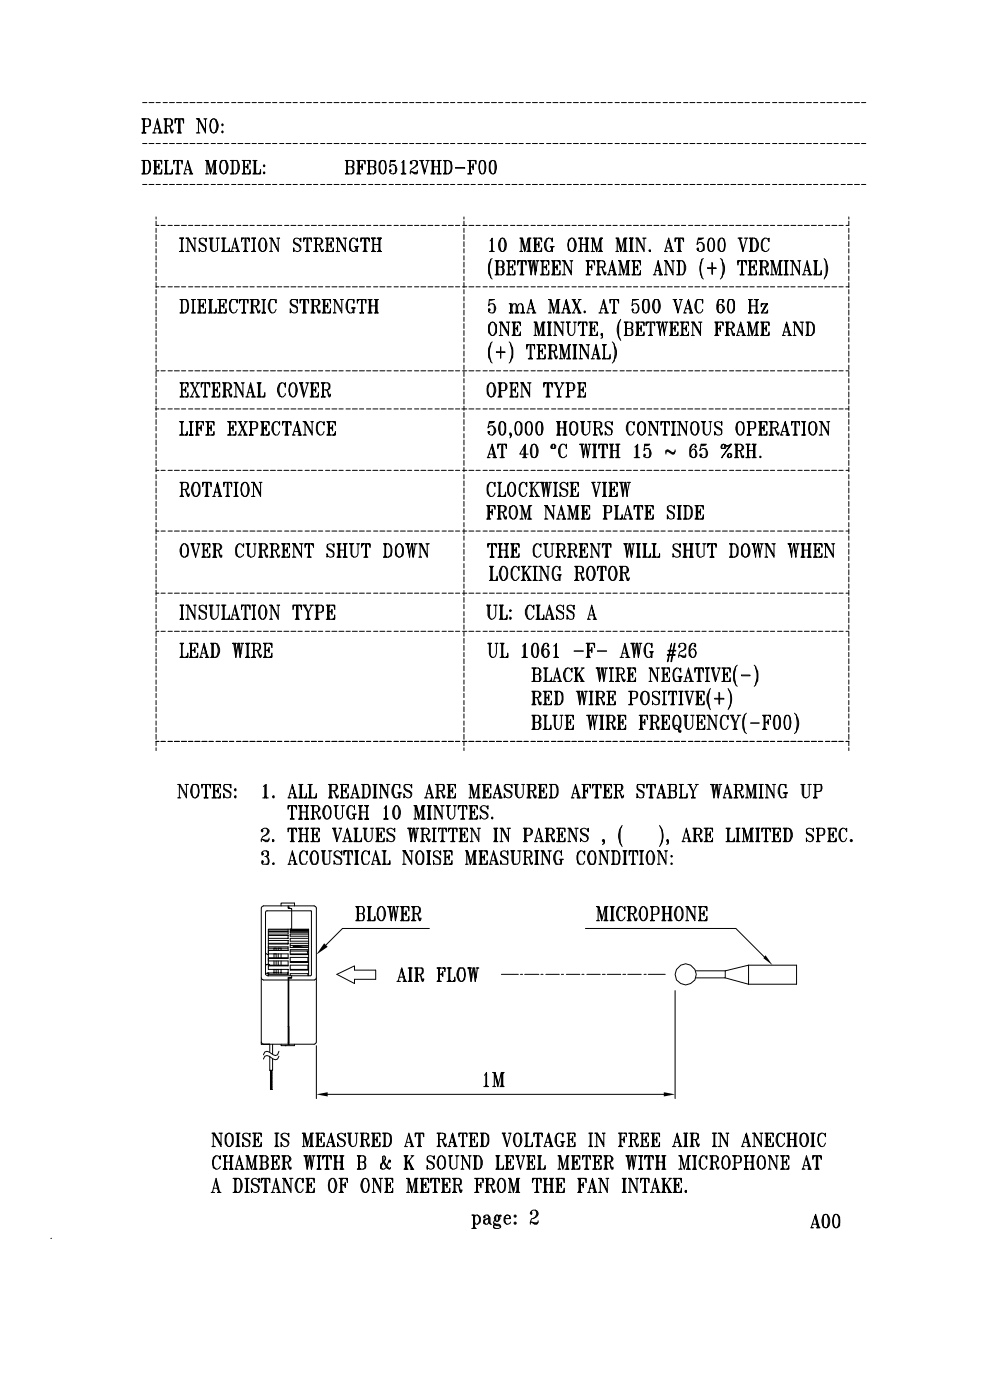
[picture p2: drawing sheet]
<svg xmlns="http://www.w3.org/2000/svg" width="297mm" height="420mm" viewBox="0 0 297 420" stroke-linecap="round" stroke-linejoin="round" font-family="sans-serif">
<g fill="none" stroke="#000" stroke-width=".3">
<path d="M42.8 30.8h1.2M42.8 35.6l.2 .5M43 35.8l-.5-.2h1.9l.7 .5v1.4l-.2 .2-.5 .3h-1.2M43 35.6v4.3M43 39.7l-.5 .2h1.3M43 39.4l-.2 .5M43.2 35.6v4.3M43.2 39.4l.2 .5M43.2 39.7l.4 .2M43.4 35.6l-.2 .5M43.6 35.6l-.4 .2M44.4 35.6l.5 .7v1l-.5 .7"/>
<path d="M44.7 30.8h1.4M44.9 36.1l.2 .4-.2 1M45.7 39.9h1.1M45.9 39.9l.2-.2 .3 .2M46.1 39.7l1.1-4.1 1.1 4.3M46.4 38.6h1.4M46.8 30.8h1.2M47.2 36.3l.8 3.6-1-3.6M47.4 39.9h1.3M47.8 39.9l.2-.5 .5 .5M48 39.7l-.4 .2M48.9 30.8h1.3"/>
<path d="M49.1 35.6h1.9l.6 .5v1.2l-.2 .2-.4 .2h-1.3M49.1 39.9h1.3M49.5 35.8l-.2-.2 .2 .5M49.5 39.4l-.2 .5 .2-.2M49.5 35.6v4.3M49.7 35.6v4.3M49.7 39.4l.3 .5M49.7 39.7l.5 .2M50 35.6l-.3 .5M50.2 35.6l-.5 .2M50.4 37.7l.6 .5 .4 1.7h.2l.3-.9M50.8 38h.2l.4 1.2 .2 .2 .3-.2"/>
<path d="M50.8 30.8h1.5M51 35.6l.4 .7v.8l-.4 .6M51.2 39l.4 .7M51.4 36.1l.2 .4-.2 .8M52.9 30.8h1.5M52.9 35.6l-.4 .5M53.1 39.9h1.3M53.3 35.6l-.8 .2M53.6 39.4l-.3 .5 .3-.2M53.6 35.6v4.3M53.8 35.8v3.9M54 35.6v4.3"/>
<path d="M54 39.7l.2 .2M54.2 35.6l.8 .2M54.8 35.6l.2 1.3v-1.3h-2.5v1.3l.2-1.3-.2 .7M55 36.1l-.4-.5 .4 .7M55 30.8h1.3M56.9 30.8h1.5M58.8 39.9h1.1M58.8 35.6h.9l1.9 3.6M59.1 39.9l.4-.2 .2 .2M59.1 30.8h1.4M59.1 35.6l.4 .2M59.5 35.6l1.9 3.6"/>
<path d="M61.2 30.8h1.2M61.6 35.8v4.1l-2.1-4.3v4.1M61.8 35.6l-.2 .2-.4-.2h.8M63.1 36.3l.8-.7 .9 .2a3.1 3.1 0 0 1 0 3.9l-.7 .2a1.06 1.06 0 0 1-1-1.1l-.2-.8zM63.3 36.3l-.2 .4v2.1l.2 .4M63.3 30.8h1.3M63.9 35.6l-.4 .2a4.3 4.3 0 0 0 0 3.9l.4 .2M64.1 35.6l.5 .2a4.3 4.3 0 0 1 0 3.9l-.5 .2M64.8 36.3a2.63 2.63 0 0 1 0 2.9M65.2 30.8h1.5M66.5 37.3l.2-.2 .2 .2-.2 .4zM66.5 39.4l.2-.2 .2 .2-.2 .5z"/>
<path d="M66.7 37.3v.2zM66.7 39.4v.3zM67.3 30.8h1.3M69.4 30.8h1.3M71.3 30.8h1.5M73.4 30.8h1.5M75.6 30.8h1.2M77.5 30.8h1.5M79.6 30.8h1.5M81.7 30.8h1.3M83.8 30.8h1.3M85.7 30.8h1.5"/>
<path d="M87.8 30.8h1.3M90 30.8h1.2M91.9 30.8h1.4M94 30.8h1.2M96.1 30.8h1.3M98 30.8h1.5M100.1 30.8h1.5M102.2 30.8h1.3M104.1 30.8h1.5M106.3 30.8h1.4M108.4 30.8h1.2M110.5 30.8h1.3"/>
<path d="M112.4 30.8h1.5M114.5 30.8h1.3M116.6 30.8h1.3M118.5 30.8h1.5M120.6 30.8h1.5M122.8 30.8h1.2M124.7 30.8h1.5M126.8 30.8h1.5M128.9 30.8h1.3M131 30.8h1.3M132.9 30.8h1.5M135 30.8h1.3"/>
<path d="M137.2 30.8h1.2M139.1 30.8h1.4M141.2 30.8h1.3M143.3 30.8h1.3M145.2 30.8h1.5M147.3 30.8h1.5M149.4 30.8h1.3M151.6 30.8h1.2M153.5 30.8h1.4M155.6 30.8h1.2M157.7 30.8h1.3M159.6 30.8h1.5"/>
<path d="M161.7 30.8h1.3M163.8 30.8h1.3M165.7 30.8h1.5M167.9 30.8h1.4M170 30.8h1.2M171.9 30.8h1.5M174 30.8h1.5M176.1 30.8h1.3M178.2 30.8h1.3M180.1 30.8h1.5M182.2 30.8h1.3M184.4 30.8h1.2"/>
<path d="M186.3 30.8h1.4M188.4 30.8h1.5M190.5 30.8h1.3M192.4 30.8h1.5M194.5 30.8h1.5M196.6 30.8h1.3M198.8 30.8h1.2M200.7 30.8h1.4M202.8 30.8h1.2M204.9 30.8h1.3M206.8 30.8h1.5M208.9 30.8h1.3"/>
<path d="M211 30.8h1.3M212.9 30.8h1.5M215.1 30.8h1.4M217.2 30.8h1.2M219.1 30.8h1.5M221.2 30.8h1.5M223.3 30.8h1.3M225.4 30.8h1.3M227.3 30.8h1.5M229.4 30.8h1.3M231.6 30.8h1.2M233.5 30.8h1.4"/>
<path d="M235.6 30.8h1.5M237.7 30.8h1.3M239.6 30.8h1.5M241.7 30.8h1.5M243.8 30.8h1.3M246 30.8h1.2M247.9 30.8h1.4M250 30.8h1.2M252.1 30.8h1.3M254 30.8h1.5M256.1 30.8h1.5M258.2 30.8h1.3"/>
<path d="M42.8 43h1.2M42.8 55.3h1.2M42.8 48.1l.2 .2M43 51.9l-.5 .2h1.5l1.1-1v-2.1l-.7-.9h-1.9h.5v4M43 51.7l-.2 .4M43.2 52.1v-4v3.8l.4 .2M43.2 48.1h.4M43.2 51.7l.2 .4M43.4 48.1l-.2 .2M44 48.1h.4a4.3 4.3 0 0 1 0 3.8l-.4 .2M44.7 48.5a2.63 2.63 0 0 1 0 3M44.7 43h1.4"/>
<path d="M44.7 55.3h1.4M45.9 48.1h2.6v1.1l-.2-1.1M45.9 52.1h2.6v-1.2l-.2 1.2M46.4 48.3l-.3-.2h.3v4M46.4 51.7l-.3 .4 .3-.2M46.6 48.1v3.8M46.8 43h1.2M46.8 55.3h1.2M46.8 48.1v4M46.8 50h.8M46.8 51.9l.2 .2M47 48.1l-.2 .2"/>
<path d="M47.6 49.2v1.5l-.2-.7zM47.6 49.6l-.2 .4 .2 .4M47.6 49.8l-.6 .2 .6 .2M47.6 48.1h.9M48.5 48.3l-.5-.2 .5 .4M48.5 51.5l-.5 .6 .5-.4M48.5 51.9l-.9 .2M48.9 43h1.3M48.9 55.3h1.3M49.3 48.1h1.1M49.5 48.1l.2 .2M49.7 52.1v-4v3.8l-.4 .2h2.3v-1.2l-.2 1.2"/>
<path d="M49.7 51.7l-.2 .4M50 48.1v4M50 51.7l.2 .4M50 51.9l.4 .2M50.2 48.1l-.2 .2M50.8 43h1.5M50.8 55.3h1.5M51.6 51.9l-.8 .2M51.6 51.7l-.6 .4M51.6 51.5l-.4 .6M52.1 48.1h2.5v1.1l-.2-1.1M52.1 48.1v1.1l.2-1.1-.2 .4"/>
<path d="M52.1 48.1h.6M52.5 48.1l-.4 .2M52.9 43h1.5M52.9 55.3h1.5M53.1 48.1v4M53.1 51.9l-.4 .2h1.3M53.1 51.7l-.2 .4M53.3 52.1v-4v3.8l.5 .2M53.3 51.7l.3 .4M53.8 48.1h.8M54 48.1l.6 .2M54.2 48.1l.4 .4"/>
<path d="M55 43h1.3M55 55.3h1.3M55 52.1h.9M55.7 52.1l-.5-.2v.2M55.7 50.9h1.2M56.7 52.1h1.1M56.9 43h1.5M56.9 55.3h1.5M57.1 51.7l-.2 .4 .2-.2M57.4 52.1l-1.1-3.6 .8 3.6M57.4 51.7l.2 .4-1.3-4-1.1 3.8M59.1 43h1.4"/>
<path d="M59.1 55.3h1.4M61.2 43h1.2M61.2 55.3h1.2M61.6 52.1h.8l-.4-.2-.2 .2M61.6 48.1h.8l.9 3.4M62.2 48.1l.9 3.4M63.3 43h1.3M63.3 55.3h1.3M63.7 52.1h1.3M64.1 51.7v.4v-4l-1 4-1.1-4v3.8M64.1 48.1h.9M64.1 51.9l-.2 .2"/>
<path d="M64.3 48.1v3.8M64.6 48.3l.2-.2h-.2v4M64.6 51.7l.2 .4-.2-.2M65.2 43h1.5M65.2 55.3h1.5M66.3 48.5l-.3 .5v2.1l.3 .4M66.5 48.1h1.2a3.1 3.1 0 0 1 0 3.8l-.6 .2a1.06 1.06 0 0 1-1.1-1l-.2-1.3 .2-1.3zM66.9 48.1a2.7 2.7 0 0 0 0 4M67.1 48.1h.4a4.3 4.3 0 0 1 0 3.8l-.4 .2M67.3 43h1.3M67.3 55.3h1.3M67.7 48.5a2.63 2.63 0 0 1 0 3"/>
<path d="M69 48.1h2.1a2.82 2.82 0 0 1-.4 4h-1.7M69.2 52.1l.4-.2v-3.8v4M69.2 48.1h.4M69.4 43h1.3M69.4 55.3h1.3M69.4 48.1l.2 .2M69.6 51.7l-.2 .4M69.8 48.3l.3-.2h-.3v4M69.8 51.7l.3 .4-.3-.2M70.7 48.1l.6 .7v2.5l-.6 .8M71.3 48.5v.5a3.5 3.5 0 0 1 0 2.5M71.3 43h1.5"/>
<path d="M71.3 55.3h1.5M72.8 48.1l.2 .2M73 51.9l-.4 .2h2.3v-1.2v1.2M73 51.7l-.2 .4M73.2 52.1v-4v3.8l.5 .2M73.2 48.1h.5M73.2 50h1.1M73.2 51.7l.2 .4M73.4 43h1.5M73.4 55.3h1.5M73.4 48.1l-.2 .2M74.3 48.1h.6v1.1v-1.1h-2.3h.4v4"/>
<path d="M74.3 49.2v1.5l-.2-.7zM74.3 49.6l-.4 .4 .4 .4M74.3 49.8l-.6 .2 .6 .2M74.5 48.1l.4 .2M74.7 48.1l.2 .4M74.9 51.9l-.6 .2M74.9 51.7l-.4 .4M74.9 51.5l-.2 .6M75.6 43h1.2M75.6 55.3h1.2M75.8 48.1h1.2M76 48.1l.2 .2"/>
<path d="M76.2 48.1v4M76.2 51.9l-.2 .2M76.4 48.1v3.8M76.6 48.3l.2-.2h-.2v4M76.6 51.7l.2 .4-.2-.2M77.5 43h1.5M77.5 55.3h1.5M78.1 51.5l-.2 .6 .2-1.2v1.2h-2.3M78.1 51.9l-.8 .2M78.1 51.7l-.4 .4M79 49.6l.2-.2 .2 .4-.2 .2zM79 51.7l.2-.2 .2 .4-.2 .2z"/>
<path d="M79.2 49.6v.2zM79.2 51.7v.2zM79.6 43h1.5M79.6 55.3h1.5M81.7 43h1.3M81.7 55.3h1.3M83.8 43h1.3M83.8 55.3h1.3M85.7 43h1.5M85.7 55.3h1.5M87.8 43h1.3M87.8 55.3h1.3"/>
<path d="M90 43h1.2M90 55.3h1.2M91.9 43h1.4M91.9 55.3h1.4M94 43h1.2M94 55.3h1.2M96.1 43h1.3M96.1 55.3h1.3M98 43h1.5M98 55.3h1.5M100.1 43h1.5M100.1 55.3h1.5"/>
<path d="M102.2 43h1.3M102.2 55.3h1.3M103.7 48.1l.2 .2-.4-.2h1.9l.6 .2v1.3l-.6 .4M103.9 48.1v4M103.9 51.7l-.2 .4M104.1 43h1.5M104.1 55.3h1.5M104.1 48.1v4M104.1 51.7l.3 .4M104.1 51.9l.5 .2M104.6 48.1l-.5 .2 .3-.2M105.4 48.1l.4 .4-.2 1.3-.2 .2h-1.3"/>
<path d="M105.4 50l.6 .4v1.3l-.6 .4h-1.9l.4-.2M105.4 50l.4 .7v.8l-.4 .6M105.8 48.3l.2 .5-.2 .8M105.8 50.4l.2 .5-.2 .8M106.3 43h1.4M106.3 55.3h1.4M106.9 48.1h2.5v1.1l-.2-1.1M106.9 52.1h1.3M107.1 48.1l.2 .2zM107.3 51.7l-.2 .4 .2-.2M107.3 48.1v4M107.5 48.3v3.6"/>
<path d="M107.7 50h.9M107.7 51.9l.2 .2M107.9 48.1l-.2 .2v-.2v4M108.4 43h1.2M108.4 55.3h1.2M108.6 48.1l.8 .2-.4-.2 .4 .4M108.6 49.2v1.7l-.2-.9zM108.6 49.6l-.2 .4 .2 .4M108.6 49.8l-.7 .2 .7 .2M110.3 48.1l.2 .2-.4-.2h1.9l.6 .2v1.3l-.6 .4M110.5 48.1v4M110.5 43h1.3"/>
<path d="M110.5 55.3h1.3M110.5 51.7l-.2 .4M110.7 48.1v4M110.7 51.7l.2 .4M110.7 51.9l.4 .2M111.1 48.1l-.4 .2 .2-.2M112 48.1l.4 .4-.2 1.3-.2 .2h-1.3M112 50l.6 .4v1.3l-.6 .4h-1.9l.4-.2M112 50l.4 .7v.8l-.4 .6M112.4 48.3l.2 .5-.2 .8M112.4 50.4l.2 .5-.2 .8M112.4 43h1.5"/>
<path d="M112.4 55.3h1.5M113.7 48.8a1.12 1.12 0 0 1 1.7-.5 3.9 3.9 0 0 1 0 3.6l-.9 .2-.8-.8zM114.1 48.3a3.4 3.4 0 0 0 0 3.4M114.5 48.1a3.3 3.3 0 0 0 0 4M114.5 43h1.3M114.5 55.3h1.3M114.9 48.1a3.3 3.3 0 0 1 0 4M115.4 48.3l.2 .5v2.5l-.2 .4M116.6 43h1.3M116.6 55.3h1.3M116.8 51.1l.3 .2zM117.9 49.4l.6 .4v1.9l-.6 .4"/>
<path d="M118.3 48.3h-1.2h1.2l.2-.2h-1.4l-.3 1.9 .3-.4a1.28 1.28 0 0 1 1.7 .2 1.28 1.28 0 0 1-.1 1.7 1.12 1.12 0 0 1-1.9 .2v-.8h.3l.2 .4-.5 .2M118.5 50l.2 .4-.2 1.1M118.5 43h1.5M118.5 55.3h1.5M120.2 52.1h1.5M120.4 52.1l.5-.2v-3.6v3.8M120.4 48.8l.7-.7v4M120.6 43h1.5M120.6 55.3h1.5M120.9 51.7l-.3 .4M121.1 51.7l.2 .4M121.1 51.9l.4 .2"/>
<path d="M122.8 43h1.2M122.8 55.3h1.2M123.2 48.8l.2 .2zM123.2 48.5h.2v.7l-.4-.4a1.49 1.49 0 0 1 2.1-.5v1.3l-1.3 .8a1.3 1.3 0 0 0-.8 1.7M124.5 48.1l.4 .7v.4l-.4 .8-.7 .4M124.7 43h1.5M124.7 55.3h1.5M124.9 48.3l.2 .5-.2 .8M125.1 51.5l-.2 .2-1.5-.2-.4 .2M125.1 51.1v.8l-.2 .2h-.7l-.8-.6 .8 .4h.7l.2-.2M125.7 48.1h1.3M126.2 48.1l1 4"/>
<path d="M126.6 48.1l-.2 .2-.5-.2M126.8 43h1.5M126.8 55.3h1.5M126.8 48.1l-.4 .2M127.4 51.5l-1-3.4 .8 4M127.6 48.1h1.1M128.3 48.3l-1.1 3.8M128.5 48.1l-.2 .2-.2-.2M128.9 43h1.3M128.9 55.3h1.3M129.1 48.1h1.3M129.1 52.1h1.3"/>
<path d="M129.3 48.1l.2 .2zM129.5 51.7l-.2 .4 .2-.2M129.5 48.1v4M129.8 48.3v3.6M130 50h1.4M130 51.9l.2 .2M130.2 48.1l-.2 .2v-.2v4M131 43h1.3M131 55.3h1.3M131.2 48.1l.2 .2-.4-.2h1.3M131.4 48.1v4M131.4 51.9l-.4 .2h1.3"/>
<path d="M131.4 51.7l-.2 .4M131.7 48.1v4M131.7 51.7l.2 .4M131.7 51.9l.4 .2M132.1 48.1l-.4 .2 .2-.2M132.9 43h1.5M132.9 55.3h1.5M133.1 48.1l.2 .2-.4-.2h1.5l.9 .4v.5a2.7 2.7 0 0 1-.5 2.9l-.4 .2h-1.5l.4-.2M133.3 48.1v4M133.3 51.7l-.2 .4M133.6 51.9l.4 .2M133.6 48.1v4"/>
<path d="M133.6 51.7l.2 .4M134 48.1l-.4 .2 .2-.2M134.4 48.1a2.7 2.7 0 0 1 0 4M135 48.5l.3 .5v2.1l-.3 .4M135 43h1.3M135 55.3h1.3M136.5 50.2h2.8v.2h-2.8zM137.2 43h1.2M137.2 55.3h1.2M139.1 43h1.4M139.1 55.3h1.4M140.1 48.1h2.6v1.1l-.2-1.1 .2 .4"/>
<path d="M140.5 48.1l.3 .2-.5-.2M140.8 48.1v4M140.8 51.9l-.5 .2M140.8 51.7l-.3 .4M141 48.1v4M141 50h.8M141 51.9l.4 .2h-1.3M141 51.7l.2 .4M141.2 43h1.3M141.2 55.3h1.3M141.4 48.1l-.4 .2 .2-.2M141.8 49.2v1.7z"/>
<path d="M141.8 49.6l-.2 .4 .2 .4M141.8 49.8l-.4 .2 .4 .2M142.2 48.1l.5 .2-.9-.2M143.3 43h1.3M143.3 55.3h1.3M143.9 48.3a.9 .9 0 0 1 1.5 .5 4.1 4.1 0 0 1-.2 3.1l-.4 .2-.9-.2a3.9 3.9 0 0 1 0-3.6zM143.9 48.3l-.2 .5v2.5l.2 .4M144.4 48.1a3.3 3.3 0 0 0 0 4M144.8 48.1a3.3 3.3 0 0 1 0 4M145.2 48.3l.2 .5v2.5l-.2 .4M145.2 43h1.5M145.2 55.3h1.5"/>
<path d="M146.7 48.8a1.12 1.12 0 0 1 1.7-.5 3.9 3.9 0 0 1 0 3.6l-.9 .2-.8-.8zM147.1 48.3a3.4 3.4 0 0 0 0 3.4M147.3 43h1.5M147.3 55.3h1.5M147.5 48.1a3.3 3.3 0 0 0 0 4M148 48.1l.4 .4v3l-.4 .6M148.4 48.3v.5a4.9 4.9 0 0 1 0 2.9M149.4 43h1.3M149.4 55.3h1.3M151.6 43h1.2M151.6 55.3h1.2M153.5 43h1.4"/>
<path d="M153.5 55.3h1.4M155.6 43h1.2M155.6 55.3h1.2M157.7 43h1.3M157.7 55.3h1.3M159.6 43h1.5M159.6 55.3h1.5M161.7 43h1.3M161.7 55.3h1.3M163.8 43h1.3M163.8 55.3h1.3M165.7 43h1.5"/>
<path d="M165.7 55.3h1.5M167.9 43h1.4M167.9 55.3h1.4M170 43h1.2M170 55.3h1.2M171.9 43h1.5M171.9 55.3h1.5M174 43h1.5M174 55.3h1.5M176.1 43h1.3M176.1 55.3h1.3M178.2 43h1.3"/>
<path d="M178.2 55.3h1.3M180.1 43h1.5M180.1 55.3h1.5M182.2 43h1.3M182.2 55.3h1.3M184.4 43h1.2M184.4 55.3h1.2M186.3 43h1.4M186.3 55.3h1.4M188.4 43h1.5M188.4 55.3h1.5M190.5 43h1.3"/>
<path d="M190.5 55.3h1.3M192.4 43h1.5M192.4 55.3h1.5M194.5 43h1.5M194.5 55.3h1.5M196.6 43h1.3M196.6 55.3h1.3M198.8 43h1.2M198.8 55.3h1.2M200.7 43h1.4M200.7 55.3h1.4M202.8 43h1.2"/>
<path d="M202.8 55.3h1.2M204.9 43h1.3M204.9 55.3h1.3M206.8 43h1.5M206.8 55.3h1.5M208.9 43h1.3M208.9 55.3h1.3M211 43h1.3M211 55.3h1.3M212.9 43h1.5M212.9 55.3h1.5M215.1 43h1.4"/>
<path d="M215.1 55.3h1.4M217.2 43h1.2M217.2 55.3h1.2M219.1 43h1.5M219.1 55.3h1.5M221.2 43h1.5M221.2 55.3h1.5M223.3 43h1.3M223.3 55.3h1.3M225.4 43h1.3M225.4 55.3h1.3M227.3 43h1.5"/>
<path d="M227.3 55.3h1.5M229.4 43h1.3M229.4 55.3h1.3M231.6 43h1.2M231.6 55.3h1.2M233.5 43h1.4M233.5 55.3h1.4M235.6 43h1.5M235.6 55.3h1.5M237.7 43h1.3M237.7 55.3h1.3M239.6 43h1.5"/>
<path d="M239.6 55.3h1.5M241.7 43h1.5M241.7 55.3h1.5M243.8 43h1.3M243.8 55.3h1.3M246 43h1.2M246 55.3h1.2M247.9 43h1.4M247.9 55.3h1.4M250 43h1.2M250 55.3h1.2M252.1 43h1.3"/>
<path d="M252.1 55.3h1.3M254 43h1.5M254 55.3h1.5M256.1 43h1.5M256.1 55.3h1.5M258.2 43h1.3M258.2 55.3h1.3M46.8 65.1v.6M46.8 66.3v1.3h.8M46.8 68.4v1.3M46.8 70.3v1.5M46.8 72.5v1.4"/>
<path d="M46.8 74.6v1.2M46.8 76.7v1.3M46.8 78.6v1.5M48.3 67.6h1.2M50.4 67.6h1.2M52.3 67.6h1.5M53.8 71.4h1.2l-.4 .2M54 71.4l.4 .2M54.2 71.4l.2 .4M54.4 67.6h1.5M54.4 71.4v4M54.4 75.2l-.4 .2"/>
<path d="M54.4 75l-.2 .4M54.6 71.4v4M54.6 75.2l.4 .2h-1.2M54.6 75l.2 .4M54.8 71.4l-.2 .4M55.7 71.4h.8l1.9 3.6M55.7 75.4h1M55.9 75.4l.4-.2 .2 .2M55.9 71.4l.4 .2M56.3 71.4l1.9 3.6M56.5 67.6h1.3M58.4 71.6v3.8l-2.1-4v3.8"/>
<path d="M58.4 67.6h1.5M58.6 71.4l-.2 .2-.4-.2h.8M59.9 72.5v.4l1.7 .8v.5M59.9 71.6v1.1l1.3 .6a1.31 1.31 0 0 1 .4 1.9 1.17 1.17 0 0 1-1.9-.8v1l.2-.4M60.5 67.6h1.5M61.6 72l.2-.6v1.1l-.4-.9a1.12 1.12 0 0 0-1.7 .4v.5l.6 .8 1.3 .6v1.3M62.7 67.6h1.2M62.7 71.4h1.2M63.1 71.4v3l.4 .8 .6 .2 1.1-.4v-3.4M63.1 71.6l-.2-.2 .2 .4M63.3 71.6v3l.2 .4M63.5 71.8v-.4v3.6l.6 .4"/>
<path d="M63.7 71.4l-.2 .2M64.8 67.6h1.2M64.8 71.4h1M65 71.4l.2 .2 .4-.2M66.7 67.6h1.5M66.7 71.4l.2 .4M66.9 75.2l-.4 .2h2.3v-1l-.2 1M66.9 71.4v4M66.9 75l-.2 .4M67.1 71.4v4M67.1 75l.2 .4M67.1 75.2l.4 .2"/>
<path d="M67.3 71.4l-.2 .4M67.5 71.4l-.4 .2M67.7 71.4h-1.2l.4 .2M68.2 75.4l.6-.4-.4 .4M68.8 67.6h1.3M68.8 75.2l-.9 .2M69 75.4h1.1M69.2 75.4l.2-.2 .2 .2M69.4 75.2l1.1-3.8 1 4M69.6 74.4h1.5M70.3 72l1 3.4-.8-3.4M70.7 75.4h1.1l-.5-.4-.2 .4"/>
<path d="M70.9 67.6h1.3M71.3 75.2l-.4 .2M72.6 71.4l-.2 .6M72.8 67.6h1.5M72.8 71.4l-.4 .4M73 71.4l-.6 .2M73.4 71.4v4M73.4 75.2l-.4 .2h1.3M73.4 75l-.2 .4M73.7 71.4v4M73.7 75l.2 .4M73.7 75.2l.4 .2"/>
<path d="M74.1 71.4l.6 .2M74.3 71.4l.4 .4M74.5 71.4l.2 .6M74.7 71.4v1.1v-1.1h-2.3v1.1M74.9 67.6h1.3M75.4 71.4h1.2l-.4 .2M75.6 71.4l.4 .2M75.8 71.4l.2 .4M76 71.4v4M76 75.2l-.4 .2M76 75l-.2 .4M76.2 71.4v4"/>
<path d="M76.2 75.2l.4 .2h-1.2M76.2 75l.2 .4M76.4 71.4l-.2 .4M77 67.6h1.3M77.9 72a4.4 4.4 0 0 0 0 3M78.1 71.6l.9-.2a2.41 2.41 0 0 1 0 4 1.67 1.67 0 0 1-1.5-2.3zM78.5 71.4l-.6 .8v2.6l.6 .6M79 71.4l.6 .8v2.6l-.6 .6M79 67.6h1.4M79.6 72a4.4 4.4 0 0 1 0 3M81.1 67.6h1.4M81.5 75.4l-.2-.2-.4 .2h.8"/>
<path d="M81.5 71.4h-.6l.4 .2M83 71.4h.8l-.4 .2-.2-.2M83.2 75l-1.7-3.6 1.9 3.6M83.2 67.6h1.3M83.4 71.6v3.8l-2.1-4v3.8M85.3 67.6h1.3M87.2 67.6h1.5M88.1 72.5l.2 .4 1.2 .6 .5 .7M88.3 71.6l-.2 .9a3.4 3.4 0 0 1 2.1 1.7 1.11 1.11 0 0 1-1.3 1.2l-.8-.4v-.6v1v-.4M89.3 67.6h1.3M90 72l.2-.6v1.1l-.5-.9-.6-.2-.8 .2-.2 .4v.9l1.6 1 .3 .5v.6l-.3 .2M91.2 71.4l-.2 .6"/>
<path d="M91.4 67.6h1.3M91.4 71.4l-.4 .4M91.7 71.4l-.7 .2M92.1 71.4v4M92.1 75.2l-.4 .2h1l-.4-.2M92.1 75l-.2 .4M92.3 71.4v4M92.3 75l.2 .4M92.7 71.4l.6 .2M92.9 71.4l.4 .4M93.1 71.4l.2 .6M93.3 71.4v1.1v-1.1h-2.3v1.1"/>
<path d="M93.3 67.6h1.5M94 71.4h1.9a.96 .96 0 0 1 .8 1 .96 .96 0 0 1-.8 .9h-1.1M94.2 71.4l.4 .2M94.4 71.4l.2 .4M94.6 71.4v4M94.6 75.2l-.4 .2M94.6 75l-.2 .4M94.8 71.4v4M94.8 75.2l.4 .2h-1.2M94.8 75l.2 .4M95 71.4l-.2 .4M95.2 71.4l-.4 .2"/>
<path d="M95.5 73.3l.8 1.7v.4h.4l.2-.6M95.5 67.6h1.2M95.7 73.5l.6 1.5h.6M95.9 71.4l.4 .2v1.5l-.4 .2M96.3 71.8l.2 .4-.2 .7M96.3 74.8l.4 .4M97.6 67.6h1.2M97.8 71.4l.2 .4M98 75.2l-.4 .2h2.3v-1v1M98 71.4v4M98 75l-.2 .4M98.2 71.4v4"/>
<path d="M98.2 73.3h1.1M98.2 75l.2 .4M98.2 75.2l.4 .2M98.4 71.4l-.2 .4M98.6 71.4l-.4 .2M99.3 72.5v1.7l-.2-.9zM99.3 72.9l-.5 .4 .5 .4M99.3 73.1l-.7 .2 .7 .2M99.3 71.4l.6 .2M99.5 75.4l.4-.4-.2 .4M99.5 67.6h1.5M99.5 71.4l.4 .4"/>
<path d="M99.7 71.4l.2 .6M99.9 71.4v1.1v-1.1h-2.3l.4 .2M99.9 75.2l-.6 .2M100.8 71.4h.8l1.9 3.6M100.8 75.4h1M101 75.4l.2-.2 .4 .2M101 71.4l.2 .2M101.4 71.4l1.9 3.6M101.6 67.6h1.5M102.9 71.4h1M103.1 71.4l.4 .2 .2-.2M103.5 71.6v3.8l-2.3-4v3.8"/>
<path d="M103.7 67.6h1.3M105.2 72a2.63 2.63 0 0 0 0 3M105.6 67.6h1.5M105.8 71.4l-.4 .2a3.7 3.7 0 0 0 0 3.6l.4 .2M106.3 73.9h1.2M106.7 73.9v1.1l-.2 .2M106.7 74.2l-.2-.3 .2 .5M106.9 72l.2-.6v1.1l-.8-1.1a1.44 1.44 0 0 0-1.5 1.1v2.1l.2 .4 .8 .4 .7-.2 .6 .2v-1.5v.5M106.9 74.2v.8M107.3 73.9l-.2 .3M107.7 67.6h1.5M108.6 71.4l-.4 .4"/>
<path d="M108.8 75.4h1.3M109 71.4l-.8 .2M109.2 75l-.2 .4 .2-.2M109.2 71.4v4M109.4 71.6v3.6M109.6 71.4v4M109.6 75.2l.3 .2M109.9 67.6h1.2M109.9 71.4l.8 .2M110.1 71.4l.6 .4M110.3 71.4l.4 .6M110.5 71.4l.2 1.1v-1.1h-2.5v1.1l.2-1.1-.2 .6"/>
<path d="M111.5 71.4l.3 .4M111.8 71.4v4M111.8 75.2l-.5 .2h1.3M111.8 75l-.3 .4M112 71.4v4M112 67.6h1.2M112 73.3h1.7M112 75l.2 .4M112 75.2l.4 .2M112.2 71.4l-.2 .4M112.4 71.4l-.4 .2M112.6 71.4h-1.3l.5 .2"/>
<path d="M113 71.4h1.3l-.4 .2M113.2 71.4l.5 .2M113.5 71.4l.2 .4M113.7 71.4v4M113.7 75.2l-.5 .2M113.7 75l-.2 .4M113.9 67.6h1.5M113.9 75.2l.4 .2h-1.3M113.9 71.4v4M113.9 75l.2 .4M114.1 71.4l-.2 .4M116 67.6h1.3"/>
<path d="M118.1 67.6h1.3M120 67.6h1.5M122.1 67.6h1.5M124.2 67.6h1.3M126.2 67.6h1.4M128.3 67.6h1.5M130.4 67.6h1.3M132.5 67.6h1.3M134.4 67.6h1.5M136.5 67.6h1.3M138.6 67.6h1.3M139.1 65.1v.6"/>
<path d="M139.1 66.3v1.3M139.1 68.4v1.3M139.1 70.3v1.5M139.1 72.5v1.4M139.1 74.6v1.2M139.1 76.7v1.3M139.1 78.6v1.5M140.5 67.6h1.5M142.7 67.6h1.2M144.8 67.6h1.2M146.7 67.6h1.5M146.7 75.4h1.5"/>
<path d="M146.9 78.6a4.7 4.7 0 0 0 0 4M146.9 72.2l.6-.8v4M147.1 77.8v.4a7.6 7.6 0 0 0 0 5.1M147.3 75l-.2 .4 .2-.2M147.3 71.8v3.6M147.5 77.5l-.4 .3a5.2 5.2 0 0 0 0 5.5l.4 .4M147.5 71.8v3.4l.5 .2M147.5 75l.2 .4M148.4 78.2h1.9a.96 .96 0 0 1 .8 .9 .96 .96 0 0 1-.8 1M148.6 78.2l.2 .2M148.8 78.2v4.2M148.8 67.6h1.5"/>
<path d="M149 78.4v3.8M149.2 78.4l.2-.2-.2 .4M149.2 78.2v4.2M150.1 71.6l.6-.2a2.55 2.55 0 0 1 .4 3.8l-.4 .2-.6-.2a2.8 2.8 0 0 1 0-3.6zM150.1 71.8a2.91 2.91 0 0 0 0 3.2M150.3 78.2l.4 .2v1.7h-1.5M150.5 71.4l-.4 .2a7.1 7.1 0 0 0 0 3.6l.4 .2M150.7 78.6l.2 .4-.2 .9M150.7 71.4l.4 .2a7.1 7.1 0 0 1 0 3.6l-.4 .2M150.9 67.6h1.3M151.1 71.8a2.91 2.91 0 0 1 0 3.2M151.8 78.2h2.5v1.2v-1.2"/>
<path d="M152 78.2l.4 .2M152.2 78.2l.2 .4M152.4 78.2v4.2M152.6 78.2v4.2M152.8 78.2l-.2 .4M153 67.6h1.3M153 78.2l-.4 .2M153.7 79.4v1.5l-.2-.8zM153.7 79.9l-.5 .2 .5 .4M153.7 78.2l.6 .2M153.9 78.2l.4 .4M154.1 78.2l.2 .6"/>
<path d="M154.9 67.6h1.5M155.6 78.2l-.4 .4M155.8 75.4h.8l-.4-.2-.2 .2M155.8 71.4h.8l.9 3.6M156 78.2l-.8 .2M156 71.4l.2 .2M156.2 78.2v4.2M156.4 78.4v3.8M156.4 71.4l.9 3.6M156.6 78.2v4.2M156.8 78.2l.9 .2M157.1 67.6h1.2"/>
<path d="M157.5 78.2l.2 1.2v-1.2h-2.5v1.2l.2-1.2-.2 .6M157.7 78.6l-.4-.4 .4 .6M157.9 75.4h1.3M158.1 78.2h1.3M158.3 75v.4v-4l-1 4-1.1-4v3.8M158.3 71.4h.9M158.3 75.2l-.2 .2M158.5 71.6v3.6M158.5 78.2l.7 4.2M158.7 78.2l.5 4.2M158.7 78.4l-.4-.2 .4 .4M158.7 71.6l.3-.2-.3 .4"/>
<path d="M158.7 75l.3 .4-.3-.2M158.7 71.4v4M159.2 67.6h1.2M159.2 78.2l-.2 .2M159.8 78.2l-.4 3.2-.4-3.2v.4M159.8 78.2h.4l.5 3.2 .4-3M159.8 71.4h2.5v1.1l-.2-1.1M159.8 75.4h2.5v-1l-.2 1M159.8 78.2l.6 4.2M160 78.2l.4 4.2M160 71.4l.2 .2M160.2 71.4v4"/>
<path d="M160.2 75.2l-.2 .2M160.4 71.6v3.6M160.7 78.2h.8l-.4 .2-.2-.2M160.7 71.6l.2-.2-.2 .4M160.7 75l.2 .4-.2-.2M160.7 71.4v4M160.7 73.3h.8M161.1 67.6h1.5M161.5 72.5v1.7zM161.5 72.9l-.2 .4 .2 .4M161.5 73.1l-.6 .2 .6 .2M161.5 71.4l.8 .2"/>
<path d="M161.9 78.2h2.6v1.2v-1.2M162.1 78.2l.5 .2M162.3 75l-.4 .4zM162.3 71.8l-.4-.4 .4 .6M162.3 78.2l.3 .4M162.3 75.2l-.8 .2M162.6 78.2v4.2M162.8 78.2v4.2M163 78.2l-.2 .4M163.2 67.6h1.3M163.2 78.2l-.4 .2M163.8 79.4v1.5l-.2-.8z"/>
<path d="M163.8 79.9l-.4 .2 .4 .4M163.8 72a2.63 2.63 0 0 0 0 3M163.8 78.2l.7 .2M164 78.2l.5 .4M164.3 78.2l.2 .6M164.5 71.4l-.5 .2a3.7 3.7 0 0 0 0 3.6l.5 .2M165.1 73.9l.2 .5M165.3 78.2h2.6v1.2l-.3-1.2M165.3 73.9v1.1l-.2 .2M165.3 67.6h1.3M165.5 72v-.6v1.1v-.5l-.6-.6-1.1 .2a2.7 2.7 0 0 0 0 3.6l.7 .2 1-.2v.2v-1.5M165.7 78.4l-.2-.2 .2 .4"/>
<path d="M165.7 78.2v4.2M165.7 73.9l-.2 .5M165.9 73.9l-.4 .3v.8M165.9 78.4v3.8M166.2 73.9h-1.3l.4 .3M166.2 78.2v4.2M166.4 78.2l-.2 .2M167 79.4v1.5l-.2-.8zM167 79.9l-.2 .2 .2 .4M167 78.2l.9 .2M167.2 67.6h1.5M167.9 78.6l-.5-.4 .5 .6"/>
<path d="M168.5 78.2h.8l1.9 3.6M168.7 78.2l.4 .2M169.1 78.2l1.9 3.6M169.3 67.6h1.5M170.6 72l-.2 .5v2.1l.2 .4M170.8 71.6l.9-.2a2.41 2.41 0 0 1 0 4l-1.3-.4-.2-1.9 .2-1.1zM170.8 78.2h.9l-.5 .2-.2-.2M171.2 78.4v4l-2.1-4.2v4M171.2 71.4a2.7 2.7 0 0 0 0 4M171.4 67.6h1.3M171.7 71.4a3.3 3.3 0 0 1 0 4M172.1 72a2.63 2.63 0 0 1 0 3"/>
<path d="M173.4 67.6h1.4M173.4 71.4h1.2l-.4 .2M173.6 71.4l.4 .2M173.8 71.4l.2 .4M174 75l-.2 .4M174 71.4v4M174 75.2l-.4 .2M174.2 75.2l.4 .2h-1.2M174.2 73.3h1.5M174.2 71.4v4M174.2 75l.2 .4M174.4 71.4l-.2 .4"/>
<path d="M175.3 71.4h1.2M175.3 75.4h1.2M175.5 67.6h1.5M175.5 71.4l.2 .2M175.7 71.4v4M175.7 75.2l-.2 .2M175.9 71.6v3.6M175.9 78.2l.2 .4M176.1 71.6l.2-.2-.2 .4M176.1 75l.2 .4-.2-.2M176.1 71.4v4M176.1 78.2v4.2"/>
<path d="M176.3 78.2v4.2M176.5 78.2l-.2 .4M176.7 78.2l-.4 .2M177.2 71.4h.8l.9 3.6-1.1-3.6M177.2 75.4h1M177.4 79.4v1.5l-.2-.8zM177.4 79.9l-.4 .2 .4 .4M177.4 75.4l.2-.2 .4 .2M177.4 78.2l.8 .2M177.4 71.4l.2 .2M177.6 75.2v-3.8l1.3 4 1-4v4M177.6 67.6h1.3"/>
<path d="M177.6 78.2l.6 .4M177.8 78.2l.4 .6M178 78.2l.2 1.2v-1.2h-2.5l.4 .2M179.1 78.2l.2 .4M179.3 78.4l-.4-.2h1.7a1.21 1.21 0 0 1 .6 1.9h-1.7M179.3 78.2v4.2M179.5 78.2v4.2M179.7 67.6h1.3M179.7 78.2l-.2 .4M179.9 71.4h.7l-.5 .2M179.9 78.2l-.4 .2M179.9 71.6v3.6l-.4 .2"/>
<path d="M179.9 75l-.2 .4M180.1 71.4v4M180.1 75.2l.5 .2h-1.3M180.1 75l.2 .4M180.3 71.4l-.2 .4M180.6 78.2l.6 .6-.2 1.3h-.4M181.2 78.6v1.3M181.6 67.6h1.5M183.3 78.8l.8 3.6v-.4M183.5 78.8l.9 3.6M183.7 67.6h1.3M184.6 75.4h.8l-.4-.2-.2 .2"/>
<path d="M184.6 71.4h.8l.9 3.6M184.8 71.4l.2 .2M185.2 71.4l.9 3.6M185.8 67.6h1.3M185.8 78.4l-.4-.2h.7l1 3.6M185.8 78.2l1.1 3.6M186.7 75.4h1.3M187.1 75v.4v-4l-1 4-1.1-4v3.8M187.1 71.4h.9M187.1 75.2l-.2 .2M187.3 71.6v3.6M187.5 71.6l.2-.2-.2 .4"/>
<path d="M187.5 75l.2 .4-.2-.2M187.5 71.4v4M187.7 67.6h1.5M188 78.2h.8M188.2 78.4v3.8M188.4 78.2v4.2M188.6 71.4h1.3M188.6 75.4h1.3M188.6 78.2l-.2 .2M188.8 71.4l.2 .2M189 71.4v4M189 75.2l-.2 .2"/>
<path d="M189.2 71.6v3.6M189.4 71.4v4M189.4 75.2l.3 .2M189.7 78.2l.2 .4M189.7 71.4l-.3 .2M189.9 67.6h1.4M189.9 78.2v4.2M190.1 78.2v4.2M190.3 78.2l-.2 .4M190.5 71.4h.8l1.7 3.6-1.9-3.6M190.5 75.4h.8l-.4-.2-.2 .2M190.5 78.2l-.4 .2"/>
<path d="M190.7 71.4l.2 .2M191.1 79.4v1.5l-.2-.8zM191.1 79.9l-.4 .2 .4 .4M191.1 78.2l.9 .2M191.3 78.2l.7 .4M191.6 78.2l.4 .6M191.8 78.2l.2 1.2v-1.2h-2.6l.5 .2M192 67.6h1.3M192.6 71.4h1.1M192.8 71.4l.2 .2 .5-.2M193 71.6v3.8l-2.1-4v3.8M193.9 67.6h1.5"/>
<path d="M194.5 75h.4l-.2 .2 .2-.2v.4zM196 67.6h1.5M197.1 78.8l.8 3.6v-.4M197.3 78.8l.8 3.6M198.1 67.6h1.3M199.8 75.4l-.4-.2-.2 .2h.8M199.8 74.4h1.3M199.8 78.2h-.6l.4 .2M200.2 67.6h1.3M200.2 72l1.1 3.4M200.4 72l1.1 3.4-1.1-4-1 3.8M201.3 78.2h.8l-.4 .2-.2-.2"/>
<path d="M201.3 75.2l-.4 .2h1M201.3 75l-.2 .4M201.5 75l.2 .4M201.7 78.4v4l-2.1-4.2v4M202.1 67.6h1.5M202.4 71.8l.4-.4-.4 .6M202.6 71.4l-.2 1.1v-1.1h2.5v1.1l-.2-1.1M202.8 78.2h1.7a2.6 2.6 0 0 1 0 4.2h-1.7M203 75.4h1.3M203 78.2l.4 .2M203.2 78.2l.2 .4M203.2 71.4l-.8 .2"/>
<path d="M203.4 71.4v4M203.4 78.2v4.2M203.4 75.2l-.2 .2M203.6 78.4l.2-.2-.2 .4M203.6 71.6v3.6M203.6 78.2v4.2M203.8 71.4v4M203.8 75.2l.2 .2M204 71.4l.9 .2M204.3 67.6h1.2M204.5 78.2l.6 .8v2.6l-.6 .8M204.9 71.8l-.4-.4 .4 .6"/>
<path d="M205.1 78.8l.2 1.1-.2 1.9M206.4 67.6h1.2M208.3 67.6h1.5M209.1 74.6l.2 .2zM209.3 71.8h.7l.8-.4h-1.5l-.4 1.9a1.18 1.18 0 0 1 1.1-.6 1.18 1.18 0 0 1 1 .6v1.7l-.8 .4a1.13 1.13 0 0 1-1.3-.8l.4-.2v.6h-.2M209.3 71.6h1.1M210.2 78.6l-.2 .6v2.8l.2 .6M210.2 72.7a1.76 1.76 0 0 1 0 2.7M210.4 77.8v.4a7.6 7.6 0 0 0 0 5.1M210.4 67.6h1.3M210.8 77.5l-.4 .3a5.6 5.6 0 0 0 .4 5.9M210.8 73.3l.2 .4-.2 1.3"/>
<path d="M212.5 71.6l.4-.2 .9 .2a3.9 3.9 0 0 1 0 3.6 .9 .9 0 0 1-1.5-.4 4.1 4.1 0 0 1 .2-3.2zM212.5 71.8l-.2 .4v2.6l.2 .2M212.5 67.6h1.3M212.9 71.4a3.3 3.3 0 0 0 0 4M213.4 78.8h.2v3.4h-.2zM213.4 71.4a3.3 3.3 0 0 1 0 4M213.8 71.8l.2 .4v2.6l-.2 .2M214.4 67.6h1.5M215.7 71.6l.4-.2 .9 .2a3.9 3.9 0 0 1 0 3.6 1.12 1.12 0 0 1-1.7-.4v-2.6zM215.7 71.8a2.91 2.91 0 0 0 0 3.2M215.9 77.5l.4 .3a5.4 5.4 0 0 1 .7 4.2l-1.1 1.7M216.1 71.4a3.3 3.3 0 0 0 0 4"/>
<path d="M216.3 77.8l.4 2.3-.2 2.7-.2 .5M216.5 78.6a4.7 4.7 0 0 1 0 4M216.5 71.4a3.3 3.3 0 0 1 0 4M216.5 67.6h1.5M217 71.8l.2 .4v2.6l-.2 .2M218.7 67.6h1.2M220.6 67.6h1.4M221.2 71.4h1.3M221.4 71.4l.4 .4 .2-.4M221.4 78.2l-.2 .6M221.6 78.2l-.4 .4M221.6 71.4l1.1 4"/>
<path d="M221.8 78.2l-.6 .2M222.2 78.2v4.2M222.2 71.4l-.4 .2M222.5 78.2v4.2M222.7 67.6h1.5M222.9 75l-1.1-3.6 .9 4M222.9 78.2l.8 .2M223.1 71.4h1.1M223.1 78.2l.6 .4M223.3 78.2l.4 .6M223.5 78.2l.2 1.2v-1.2h-2.5v1.2M223.5 71.4l.2 .2 .2-.2"/>
<path d="M223.7 71.6l-1 3.8M224.2 78.2h2.5v1.2v-1.2M224.4 78.2l.4 .2M224.6 71.4l2.1 .2a2.7 2.7 0 0 1 0 3.6l-2.1 .2M224.6 78.2l.2 .4M224.8 67.6h1.3M224.8 78.2v4.2M225 71.6l-.2-.2 .2 .4M225 75l-.2 .4 .2-.2M225 71.4v4M225 78.2v4.2M225.2 71.6v3.6"/>
<path d="M225.2 78.2l-.2 .4M225.4 71.4v4M225.4 78.2l-.4 .2M225.4 75.2l.2 .2M225.6 71.4l-.2 .2M226.1 79.4v1.5l-.3-.8zM226.1 79.9l-.5 .2 .5 .4M226.1 71.4l.4 .2a3.7 3.7 0 0 1 0 3.6l-.4 .2M226.1 78.2l.6 .2M226.3 78.2l.4 .4M226.5 78.2l.2 .6M226.7 72a2.63 2.63 0 0 1 0 3"/>
<path d="M226.9 67.6h1.3M227.5 78.2h1.9a1.06 1.06 0 0 1 .9 .8 1.06 1.06 0 0 1-.4 1.1h-1.5M228 78.4l-.2-.2 .2 .4M228 78.2v4.2M228.2 78.4v3.8M228.4 78.2v4.2M228.6 72l-.2 .5v2.1l.2 .4M228.6 78.2l-.2 .2M228.8 67.6h1.5M229.2 71.4a2.7 2.7 0 0 0 0 4M229.4 78.2l.5 .6v.9l-.5 .4M229.9 78.6l.2 .4-.2 .9"/>
<path d="M230.3 72l.2-.6v1.1l-.4-.9a1.04 1.04 0 0 0-1.1-.1 1.04 1.04 0 0 0-.6 1l-.2 .4 .2 2.1 .8 .4a1.13 1.13 0 0 0 1.3-.8M230.9 78.2h.9l.8 3.6-1-3.6M230.9 67.6h1.3M231.1 78.2l.3 .2M233 67.6h1.3M233.7 78.2h.8M233.9 78.2v4.2M234.1 78.2l-.2 .4M234.3 78.2l-.4 .2M234.9 67.6h1.5M234.9 78.2h1.3l-.4 .2M235.2 78.2l.4 .2"/>
<path d="M235.4 78.2l.2 .4M235.6 78.2v4.2M235.8 78.2v4.2M236 78.2l-.2 .4M236.9 78.2h.8l1.9 3.6M237.1 67.6h1.4M237.1 78.2l.4 .2M237.5 78.2l1.9 3.6M239.2 67.6h1.3M239.6 78.4v4l-2.1-4.2v4M239.8 78.2l-.2 .2-.4-.2h.8M241.1 67.6h1.5"/>
<path d="M241.7 78.8l1.1 3.6-.9-3.6M243.2 67.6h1.5M243.8 78.2h1.3M244.3 78.4l-.2-.2 .2 .4M244.3 78.2v4.2M244.5 78.4v3.8M244.7 78.2v4.2M244.9 78.2l-.2 .2M245.3 67.6h1.3M247 77.5a4.9 4.9 0 0 1 0 6.2M247.2 77.8l.4 1v3.6l-.4 .9M247.4 67.6h1.3"/>
<path d="M247.6 78.6l.3 1.5-.3 2.5M249.3 67.6h1.5M251.5 67.6h1.2M254.4 66.3v1.3h-.8M254.4 65.1v.6M254.4 68.4v1.3M254.4 70.3v1.5M254.4 72.5v1.4M254.4 74.6v1.2M254.4 76.7v1.3M254.4 78.6v1.5M46.8 80.7v1.3"/>
<path d="M46.8 82.8v1.3M46.8 84.7v1.5M46.8 86.9v1.2M46.8 89v1.2M46.8 90.9v1.5M46.8 93v1.5M46.8 95.1v1.3M46.8 97v1.5M46.8 99.1v1.5M46.8 86h.8M48.3 86h1.2M50.4 86h1.2"/>
<path d="M52.3 86h1.5M54.2 89.8l.2 .2M54.4 89.8h-.4h1.9l.4 .4v.5a2.7 2.7 0 0 1-.4 2.9l-.4 .2h-1.5l.4-.2v-3.8v4M54.4 86h1.3M54.4 93.4l-.2 .4M54.6 93.4l.2 .4M54.6 93.6l.4 .2M54.8 89.8l-.2 .2M55 89.8h-.4v4M55.5 89.8a2.7 2.7 0 0 1 0 4M56.1 90.2l.2 .5v2.1l-.2 .4M56.5 86h1.3"/>
<path d="M57.4 89.8h1.2M57.4 93.8h1.2M57.8 90l-.2-.2h.2v4M57.8 93.4l-.2 .4 .2-.2M58 93.8v-4v3.8l.4 .2M58 93.4l.2 .4M58.2 89.8l-.2 .2M58.4 86h1.5M59.5 89.8l.2 .2M59.7 93.6l-.4 .2h2.3v-1.2v1.2M59.7 93.4l-.2 .4M59.9 93.8v-4v3.8l.4 .2"/>
<path d="M59.9 89.8h.4M59.9 91.7h1.1M59.9 93.4l.2 .4M60.1 89.8l-.2 .2M60.5 86h1.5M61 89.8h.6v1.1v-1.1h-2.3h.4v4M61 90.9v1.5l-.3-.7zM61 91.3l-.5 .4 .5 .4M61 91.5l-.7 .2 .7 .2M61.2 89.8l.4 .2M61.4 89.8l.2 .4M61.6 93.6l-.6 .2"/>
<path d="M61.6 93.4l-.4 .4M61.6 93.2l-.2 .6M62.4 89.8h1.3M62.7 89.8l.2 .2M62.7 86h1.2M62.9 89.8v4M62.9 93.6l-.2 .2M63.1 89.8v3.8M63.3 90l.2-.2h-.2v4M63.3 93.4l.2 .4-.2-.2M64.6 86h1.4M64.8 93.2l-.2 .6 .2-1.2v1.2h-2.4"/>
<path d="M64.8 93.6l-.7 .2M64.8 93.4l-.5 .4M65.2 89.8h2.5v1.1v-1.1h-.6M65.2 93.8h2.5v-1.2v1.2M65.4 93.8l.4-.2v-3.8v4M65.4 89.8h.4M65.6 89.8l.2 .2M65.8 93.4l-.2 .4M66 91.7h1.1M66 93.4l.3 .4M66 93.6l.5 .2M66.3 89.8l-.3 .2"/>
<path d="M66.5 89.8h-.5v4M66.7 86h1.5M67.1 90.9v1.5l-.2-.7zM67.1 91.3l-.4 .4 .4 .4M67.1 91.5l-.6 .2 .6 .2M67.3 89.8l.4 .2M67.5 89.8l.2 .4M67.7 93.6l-.6 .2M67.7 93.4l-.4 .4M67.7 93.2l-.2 .6M68.8 86h1.3M69.2 90.2a2.63 2.63 0 0 0 0 3"/>
<path d="M69.8 89.8h-.4a4.3 4.3 0 0 0 0 3.8l.4 .2M70.9 90.2l.2-.4v1.1l-.4-1.1h-1.3l-.4 .4-.2 .5v2.1a1.3 1.3 0 0 0 1.9 .8l.4-.8M70.9 86h1.3M71.8 89.8h2.5v1.1v-1.1h-.6M71.8 89.8h.8M71.8 89.8v1.1l.2-1.1M72.2 89.8l-.4 .4M72.4 89.8l-.6 .2M72.6 93.8l.4-.2v-3.8v4M72.8 86h1.5M73 93.4l-.2 .4M73.2 93.6l.5 .2h-1.3"/>
<path d="M73.2 89.8v4M73.2 93.4l.2 .4M73.9 89.8l.4 .2M74.1 89.8l.2 .4M74.9 89.8h2.4a1.06 1.06 0 0 1 .4 1.1 1.06 1.06 0 0 1-.9 .8h-1M74.9 86h1.3M74.9 93.8h1.3M75.1 89.8l.3 .2M75.4 89.8v4M75.4 93.6l-.3 .2M75.6 89.8v3.8M75.8 90l.2-.2h-.2v4"/>
<path d="M75.8 93.4l.2 .4-.2-.2M76.4 91.7l.4 .7 .5 1.4h.4l.2-.8M76.6 91.9l.7 1.3 .2 .2 .4-.2M76.8 89.8h.5v1.7l-.5 .2M77 86h1.3M77.3 90l.2 .5-.2 .8M77.3 93v.4l.4 .2M78.5 89.8h1.1M78.7 89.8l.3 .2M79 86h1.4M79 93.4l-.3 .4M79.2 93.6l.4 .2h-1.1l.5-.2v-3.8v4"/>
<path d="M79.2 89.8v4M79.2 93.4l.2 .4M79.4 89.8l-.2 .2M80.9 90.2v.5a3.5 3.5 0 0 0 0 2.5M81.1 86h1.4M81.5 89.8l-.6 .7v2.5l.6 .8M82.5 90.2l.3-.4v1.1l-.5-1.1h-1.2a2.82 2.82 0 0 0 .4 4l.8-.2 .5-.8M83.2 86h1.3M85.1 86h1.5M87.2 90.9l.4 .6 1.1 .4 .4 .5M87.2 86h1.5M87.4 89.8a1.01 1.01 0 0 0 .2 1.5l1.1 .4 .4 .4v1.3a1.2 1.2 0 0 1-1.4 .4 1.2 1.2 0 0 1-.7-1.2v1.2l.2-.6"/>
<path d="M89.1 90.2v-.4v1.1v-.7l-.4-.4h-1.3a1.12 1.12 0 0 0 .2 1.9l1.1 .4 .4 .5-.2 1M89.3 86h1.3M90 89.8h2.5v1.1l-.2-1.1 .2 .4M90 90l.4-.2-.4 .4M90 89.8v1.1l.2-1.1M90 89.8h.8M90.6 93.8h1.3M91 89.8v4M91 93.6l-.2 .2M91.2 89.8v3.8M91.4 93.4l.3 .4-.3-.2M91.4 86h1.3"/>
<path d="M91.4 89.8v4M91.7 89.8h.8M92.1 89.8l.4 .2M93.1 89.8h2.4a1.06 1.06 0 0 1 .4 1.1 1.06 1.06 0 0 1-.9 .8h-1M93.1 93.8h1.3M93.3 86h1.5M93.6 90l-.3-.2h.3v4M93.6 93.4l-.3 .4 .3-.2M93.8 89.8v3.8M94 89.8v4M94 93.6l.2 .2M94.2 89.8l-.2 .2"/>
<path d="M94.6 91.7l.4 .7 .5 1.4h.4v-.8M94.8 91.9l.7 1.3 .2 .2 .2-.2M95 89.8l.5 .4v.9l-.5 .6M95.2 93l.7 .6M95.5 90l.2 .5-.2 .8M95.5 86h1.2M96.5 89.8h2.6v1.1l-.3-1.1 .3 .4M96.7 89.8l.2 .2M96.9 89.8v4M96.9 93.6l-.2 .2M97.2 89.8v3.8M97.4 90l.2-.2h-.2v4"/>
<path d="M97.4 93.4l.2 .4-.2-.2M97.4 91.7h.8M97.6 86h1.2M98.2 90.9v1.5zM98.2 91.3l-.2 .4 .2 .4M98.2 91.5l-.6 .2 .6 .2M98.2 89.8h.9M98.6 89.8l.5 .2M99.1 93.2l-.3 .6 .3-1.2v1.2h-2.6M99.1 93.6l-.9 .2M99.1 93.4l-.5 .4M99.5 86h1.5"/>
<path d="M99.9 89.8h.6M100.5 89.8l1.9 3.4zM100.5 93.8l-.2-.2-.4 .2h.9M101.6 86h1.5M102 89.8h.9h-.7M102.4 89.8v4l-2.1-4v3.8M103.7 86h1.3M104.1 90.2v.5a3.5 3.5 0 0 0 0 2.5M104.8 89.8l-.7 .7v2.5l.7 .8M105.6 86h1.5M105.6 92.4l.2 .2M106 90.2v-.4v1.1v-.7l-.4-.4h-1.2a2.82 2.82 0 0 0 .4 4h.6l.2-.2h.4v.2v-1.4"/>
<path d="M106 92.4h.5h-1.1h.4v1l-.2 .2M106 92.4v1M106.3 92.4l-.3 .2M107.1 89.8h2.5v1.1v-1.1h-.6M107.1 89.8v1.1l.2-1.1M107.1 89.8h.8M107.5 89.8l-.4 .4M107.7 86h1.5M107.7 89.8l-.6 .2M107.9 93.8l.5-.2v-3.8v4M108.4 93.4l-.2 .4M108.6 89.8v4"/>
<path d="M108.6 93.6l.4 .2h-1.3M108.6 93.4l.2 .4M109.2 89.8l.4 .2M109.4 89.8l.2 .4M109.9 86h1.2M110.3 89.8h1.2M110.3 93.8h1.2M110.5 89.8l.2 .2M110.7 89.8v4M110.7 93.6l-.2 .2M110.9 89.8v3.8M111.1 90l.2-.2h-.2v4"/>
<path d="M111.1 93.4l.2 .4-.2-.2M111.1 91.7h1.5M112 86h1.2M112.2 89.8h1.3M112.2 93.8h1.3M112.4 89.8l.2 .2M112.6 89.8v4M112.6 93.6l-.2 .2M112.8 89.8v3.8M113 90l.2-.2h-.2v4M113 93.4l.2 .4-.2-.2M113.9 86h1.5"/>
<path d="M116 86h1.3M118.1 86h1.3M120 86h1.5M122.1 86h1.3M124.2 86h1.3M126.2 86h1.4M128.3 86h1.5M130.4 86h1.3M132.3 86h1.5M134.4 86h1.5M136.5 86h1.3M138.6 86h1.3"/>
<path d="M139.1 80.7v1.3M139.1 82.8v1.3M139.1 84.7v1.5M139.1 86.9v1.2M139.1 89v1.2M139.1 90.9v1.5M139.1 93v1.5M139.1 95.1v1.3M139.1 97v1.5M139.1 99.1v1.5M140.5 86h1.5M142.7 86h1.2"/>
<path d="M144.8 86h1.2M146.5 92.8l.2 .2zM146.7 89.8l-.2 1.9 .6-.6a1.38 1.38 0 0 1 1.5 1.4 1.38 1.38 0 0 1-1.5 1.3l-.6-.4v-.8h.2l.2 .4-.4 .2M146.7 86h1.5M146.9 97.2a2.18 2.18 0 0 0 0 2.8M147.1 96.8l.6-.2 1.1 .8v2.4l-1.1 .8-.6-.2-.6-.6v-2.4zM147.5 96.6l-.4 .2a3.7 3.7 0 0 0 0 3.6l.4 .2M147.7 91.1l.5 .4v1.9l-.5 .4M147.7 96.6l.5 .2a3.7 3.7 0 0 1 0 3.6l-.5 .2M148 89.8h-1.3h1.5l-1.5 .2M148.2 91.7l.2 .4-.2 1.1M148.4 97.2a2.18 2.18 0 0 1 0 2.8"/>
<path d="M148.8 86h1.5M148.8 82.2l-.2 .2M149.2 82l.2 .4-.2-.2M149.6 96.6h.9l1.9 3.4M149.9 96.6l.2 .2M150.3 80.1a1.21 1.21 0 0 1 .9 1.1 1.21 1.21 0 0 1-.9 1.2h-1.9M150.3 80.1l.4 .2v1.9l-.4 .2M150.3 96.6l1.9 3.4M150.7 80.5l.2 .4-.2 1.1M150.9 86h1.3M151.8 82.4h2.5v-1.3v1.3M151.8 96.6h1"/>
<path d="M152 96.6l.4 .2 .2-.2M152.4 96.8v3.8l-2.3-4v3.8M152.4 82.2l-.4 .2M152.4 82l-.2 .4M152.6 91.1h.9v2.7M152.6 80.1h1.1h-.7l.7 .2M152.6 93.8h1.3M152.6 82l.2 .4M152.6 82.2l.4 .2M152.8 86h1.5M152.8 91.1l.2 .2M153 91.1v2.7"/>
<path d="M153 93.6l-.2 .2M153.2 91.3v2.3M153.5 91.9l.2-.6 .4-.2h.4l.4 .4 .3 .6v1.7M153.5 93.4l.2 .4-.2-.2M153.5 96.6h2.5v1l-.2-1M153.9 96.8l-.2-.2 .2 .4M153.9 96.6v4M154.1 96.8v3.6M154.3 93.8h1.3M154.3 96.6v4M154.3 82.2l-.6 .2M154.3 82l-.4 .4"/>
<path d="M154.3 81.8l-.2 .6M154.3 98.5h.9M154.5 91.1l.2 .2v2.5v-.4M154.5 96.6l-.2 .2M154.7 91.5l.2 2.1M154.7 93.6l-.2 .2M154.9 86h1.5M155.2 91.9l.2-.6 .4-.2 .8 .2 .2 2.5M155.2 93.4l.2 .4-.2-.2M155.2 97.6v1.7l-.3-.8zM155.2 98.1l-.5 .4 .5 .4M155.2 98.3l-.7 .2 .7 .2"/>
<path d="M155.2 96.6l.8 .2M155.4 96.6l.6 .4M155.6 96.6l.4 .6M155.8 82.4h1.3M156 100l-.4 .6M156.2 91.1l.4 .8v1.9M156.2 82l-.2 .4 .2-.2M156.6 91.5v2.1l-.4 .2M156.6 93.4l-.2 .4M156.6 82.2l.2 .2M156.8 93.6l.5 .2h-1.3M156.8 93.4l.3 .4"/>
<path d="M157.1 86h1.2M158.3 93.8l-.2-.2-.2 .2h.8M158.3 92.6h1.5M159 90.2l1 3.6M159.2 90.2l1 3.6-1-4-1.1 3.8M159.2 86h1.2M159.4 81.4l-.2 1M160 93.6l-.4 .2h1.1M160 93.4l-.2 .4M160 96.6h.9l.8 3.4M160.2 93.4l.2 .4M160.2 96.6l.2 .2"/>
<path d="M160.7 81.4l-.3 1M160.7 96.6l.8 3.4M161.1 86h1.5M161.9 82.4h2.6v-1.3v1.3M162.6 82.2l-.5 .2M162.6 82l-.3 .4M162.6 96.6h.8M162.8 80.1h1h-.6l.6 .2M162.8 96.8v3.6M162.8 82l.2 .4M162.8 82.2l.4 .2M163 96.8l.2-.2-.2 .4"/>
<path d="M163 96.6v4M163.2 86h1.3M164 96.6h1.3M164.3 96.6l.2 .2M164.5 89.8h.6M164.5 96.6v4M164.5 82.2l-.7 .2M164.5 82l-.5 .4M164.5 81.8l-.2 .6M164.7 96.8v3.6M164.9 93.6v-3.8l1 4 1.1-4v4M164.9 96.8l.2-.2-.2 .4"/>
<path d="M164.9 96.6v4M165.1 93.8l-.2-.2-.4 .2h.8M165.3 82.4h2.6v-1.3l-.3 1.3M165.3 86h1.3M165.7 82l-.2 .4 .2-.2M165.9 93.2l-.8-3.4 1.1 3.4M165.9 96.6h.9l1.9 3.4M166.2 80.1h.8h-.6l.6 .2M166.2 82.2l.2 .2M166.2 96.6l.2 .2M166.6 93.8h1.3M166.6 96.6l1.9 3.4"/>
<path d="M167 93.4l-.2 .4 .2-.2M167 89.8h.9M167.2 89.8v3.8M167.2 86h1.5M167.4 89.8v4M167.4 93.6l.2 .2M167.6 89.8l-.2 .2M167.9 81.8l-.5 .6 .5-.4M167.9 82.2l-.9 .2M168.1 96.6h1M168.3 96.6l.4 .2 .2-.2M168.3 93.8h.8"/>
<path d="M168.5 93.8l.2-.2 .2 .2M168.5 82.4h1M168.7 82.4l.4-.2 .2 .2M168.7 96.8v3.8l-2.3-4v3.8M168.7 93.6l1.1-3.8 1 4M168.9 92.6h1.5M169.3 86h1.3M169.5 90.2l.9 3.6v-.4M169.8 90.2l.8 3.6M170 96.6l.2 .4M170.2 96.6v3l.4 .8 .4 .2 .9-.2 .4-.8v-2.8M170.4 96.6v3.2l.6 .8"/>
<path d="M170.4 93.6l-.2 .2M170.6 93.4l.4 .4h-1M170.6 96.6l-.2 .4M170.8 96.6l-.4 .2v3.2M171 96.6h-1.2l.4 .2M171.4 86h1.3M171.4 89.8h1.1M171.4 93.8h.9M171.7 93.8l.2-.2 .2 .2M171.9 96.6h.8l-.4 .2-.2-.2M171.9 89.8l1.9 4M172.1 89.8l1.9 4-.4-.4-.2 .4 .2-.2"/>
<path d="M172.3 89.8l-.2 .2-.4-.2 1.9 4M173.1 93.8h1.1M173.4 86h1.4M173.6 96.6l-.2 1v-1h2.5v1l-.2-1 .2 .6M173.8 89.8l-1.9 3.8M173.8 96.6l-.4 .6M174 89.8h-.6h.8M174 96.6l-.6 .4M174.2 96.6l-.8 .2M174.6 96.6v4M174.8 96.6v4M175 93.4l.3-.2 .2 .4-.2 .2z"/>
<path d="M175.3 93.4v.2zM175.3 96.6l.6 .2M175.5 86h1.5M175.5 96.6l.4 .4M176.1 82.2l-.4 .2h1.3M176.1 82l-.2 .4M176.3 80.1h1.1h-.7l.7 .2M176.3 82l.2 .4M176.3 82.2l.4 .2M176.5 96.6h2.6v1l-.2-1 .2 .6M176.7 96.6l.3 .2M177 96.6v4"/>
<path d="M177.2 96.8v3.6M177.4 96.8l.2-.2-.2 .4M177.4 96.6v4M177.4 98.5h.8M177.6 86h1.3M178.2 97.6v1.7zM178.2 98.1l-.2 .4 .2 .4M178.2 98.3l-.6 .2 .6 .2M178.2 96.6l.9 .2M178.6 96.6l.5 .4M179.1 100l-.2 .6 .2-1v1h-2.6M179.3 82.2l-.4 .2h1l-.4-.2"/>
<path d="M179.3 82l-.2 .4M179.5 93.8h1.1M179.5 82l.2 .4M179.7 93.8l.2-.2 .2 .2M179.7 86h1.3M179.9 93.6l1.1-3.8 1 4M180.1 80.1l.5 .2 .6 2.1h.2l.2-.8M180.1 92.6h1.5M180.6 80.3l.6 1.7 .4-.2M180.8 90.2l1 3.6-.8-3.6M181 81.6l.2 .6h.2M181.2 93.8h1.3"/>
<path d="M181.6 93.8l.2-.4 .4 .4M181.6 86h1.5M181.8 93.6l-.4 .2M182 82.4h.9M182.2 82.4l.3-.2 .2 .2M182.5 82.2l1-4 1.1 4.2M182.7 81.1h1.4M182.9 89.8h2.5v1.1l-.2-1.1M182.9 89.8h.6M182.9 89.8v1.1M183.1 89.8l-.2 .4M183.3 89.8l-.4 .2"/>
<path d="M183.7 86h1.3M183.9 93.6l-.4 .2h1.3M183.9 89.8v4M183.9 93.4l-.2 .4M184.1 93.8v-4v3.8l.5 .2M184.1 93.4l.3 .4M184.1 82.2l-.2 .2M184.4 82l.4 .4h-1.1M184.6 89.8h.8M184.8 89.8l.6 .2M185 89.8l.4 .4M185.4 97v.4a6.5 6.5 0 0 0 0 3.4"/>
<path d="M185.8 82.2v-4l1.1 4.2 1.1-4.2v4.2M185.8 96.2l-.4 1v3.4l.4 1.1M185.8 86h1.3M186.1 82.4l-.3-.2-.4 .2h.9M186.1 95.7a5.2 5.2 0 0 0 0 6.4M187.3 96.6l.2 .4M187.5 96.8l-.4-.2h1.9l.7 .4v1.1l-.7 .4M187.5 96.6v4M187.5 82.4h1.3M187.7 96.6v4M187.7 86h1.5M188 82l-.3 .4 .3-.2"/>
<path d="M188 96.6l-.3 .4M188.2 96.6l-.5 .2M188.4 82.2l.2 .2M189 96.6a1.21 1.21 0 0 1 0 1.9h-1.3M189 98.5l.7 .4v1.3l-.7 .4h-1.9l.4-.2M189 98.5l.4 .6v.9l-.4 .6M189.4 97l.3 .4-.3 .7M189.4 98.9l.3 .4v.7l-.3 .2M189.7 92.8v.2zM189.7 89.8l-.3 1.9 .7-.6a1.38 1.38 0 0 1 1.5 1.4 1.38 1.38 0 0 1-1.5 1.3l-.4-.2-.3-.6 .3-.4 .2 .2-.2 .4M189.9 82.2l-.5 .2h2.6v-1.3l-.2 1.3M189.9 82l-.2 .4"/>
<path d="M189.9 86h1.2M190.1 80.1h1h-.6l.6 .2M190.1 82l.2 .4M190.1 82.2l.4 .2M190.5 96.6h2.5v1l-.2-1M190.7 91.1a1.76 1.76 0 0 1 0 2.7M190.9 89.8h-1.2h1.6l-1.6 .2M190.9 96.8l-.2-.2 .2 .4M190.9 96.6v4M191.1 96.8v3.6M191.3 91.7v1.5M191.3 96.6v4"/>
<path d="M191.3 98.5h.9M191.6 96.6l-.3 .2M192 86h1.3M192 82.2l-.9 .2M192 82l-.7 .4M192 81.8l-.4 .6M192.2 97.6v1.7l-.2-.8zM192.2 98.1l-.2 .4 .2 .4M192.2 98.3l-.6 .2 .6 .2M192.2 96.6l.8 .2M193 89.8h1.3a4.5 4.5 0 0 1 0 3.8l-.8 .2-.9-.8v-2.5zM193 90a3.4 3.4 0 0 0 0 3.4"/>
<path d="M193 97l-.4-.4 .4 .6M193 100l-.4 .6 .4-.4M193.5 89.8h-.5v.4a6.5 6.5 0 0 0 0 3.4l.5 .2M193.7 89.8h.4l.2 .4v3l-.6 .6M193.9 96.6l-.2 1v-1h2.5v1v-1M193.9 86h1.5M194.1 96.6l-.4 .6M194.3 90v.5a4.9 4.9 0 0 1 0 2.9M194.3 96.6l-.6 .4M194.5 96.6l-.8 .2M194.9 96.6v4M195.2 96.6v4"/>
<path d="M195.6 96.6l.6 .2M195.8 82.4h.8M195.8 96.6l.4 .4M196 82.4l.2-.2 .2 .2M196 86h1.5M196 96.6l.2 .6M196.2 89.8h1.1a2.75 2.75 0 0 1-.5 4h-.2a2.75 2.75 0 0 1-.4-4zM196.2 90a3.4 3.4 0 0 0 0 3.4M196.2 82.2l1.1-4 1 4.2M196.4 81.1h1.5M196.6 89.8h-.4v.4a6.5 6.5 0 0 0 0 3.4l.4 .2M196.6 96.6h1.3l-.4 .2"/>
<path d="M196.8 89.8h.5v.4a6.5 6.5 0 0 1 0 3.4l-.5 .2M196.8 96.6l.5 .2M197.1 96.6l.2 .4M197.3 96.6l.6 4zM197.3 90a3.4 3.4 0 0 1 0 3.4M197.5 96.6l.4 3.2 .6-3.2h.3l.4 3.2 .6-3M197.7 96.6l-.2 .4M197.9 82.2l-.2 .2M197.9 99.8v.8M198.1 86h1.3M198.1 82l.4 .4h-1M198.5 96.6l.7 4z"/>
<path d="M199.2 99.8v.8M199.2 96.6h1M199.4 96.6l.4 .2 .2-.2M199.8 82.4l-.2-.2-.4 .2h.8M200 86h1.5M200.7 96.6h2.5v1l-.2-1M201.1 96.8l-.2-.2 .2 .4M201.1 96.6v4M201.3 96.8v3.6M201.5 81.8l-1.7-3.6 1.9 3.6M201.5 96.6v4M201.5 98.5h.9"/>
<path d="M201.7 89.8h1.1M201.7 96.6l-.2 .2M201.9 89.8l.2 .2M202.1 89.8l1.1 3.4v.6zM202.1 86h1.5M202.4 97.6v1.7l-.3-.8zM202.4 98.1l-.3 .4 .3 .4M202.4 98.3l-.7 .2 .7 .2M202.4 89.8l1 3.4M202.4 96.6l.8 .2M202.6 89.8l-.2 .2M203.2 97l-.4-.4 .4 .6"/>
<path d="M203.2 100l-.4 .6 .4-.4M203.4 82.2l-.4 .2M203.4 82l-.2 .4M203.6 89.8h.9h-.7M203.6 82l.2 .4-.2-.2M203.8 96.6h2.6v1v-1M204 96.6l.5 .2M204.3 86h1.2M204.3 89.8l-1.1 4M204.3 96.6l.2 .4M204.5 96.6v4M204.7 98.5h1"/>
<path d="M204.7 96.6v4M204.9 93.8h.8M204.9 96.6l-.2 .4M205.1 93.8v-.2l.4 .2M205.1 96.6l-.4 .2M205.5 92.6h1.5M205.7 97.6v1.7l-.2-.8zM205.7 98.1l-.4 .4 .4 .4M205.7 98.3l-.6 .2 .6 .2M205.7 96.6l.7 .2M206 96.6l.4 .4M206.2 90.2l.8 3.6v-.4"/>
<path d="M206.2 96.6l.2 .6M206.4 86h1.2M206.4 90.2l.8 3.6M206.4 100l-.2 .6M206.6 93.8h1M207 93.6l-.2 .2M207.2 93.4l.2 .4-1-4-1.3 3.8M207.2 96.6h.9l1.9 3.4M207.4 96.6l.2 .2M207.9 96.6l1.9 3.4M208.3 86h1.5M208.7 90.2v.5a3.5 3.5 0 0 0 0 2.5"/>
<path d="M209.3 89.8l-.6 .7v2.5l.6 .8M209.3 96.6h1.1M209.5 96.6l.5 .2 .2-.2M210 96.8v3.8l-2.4-4v3.8M210.4 86h1.3M210.6 90.2v-.4v1.1v-.7l-.4-.4h-1.3a2.82 2.82 0 0 0 .4 4h.7l.6-.6v-.4M212.1 80.3h2.5v.2h-2.5zM212.5 86h1.3M214.2 96.6h2.5v1l-.2-1 .2 .6M214.4 86h1.5M214.4 96.6l.2 .2M214.6 96.6v4"/>
<path d="M214.8 96.8v3.6M215.1 96.8l.2-.2-.2 .4M215.1 98.5h.8M215.1 96.6v4M215.3 90.2v.5a4 4 0 0 0 0 2.7M215.9 89.8l-.6 .7v2.7l.6 .6M215.9 97.6v1.7zM215.9 98.1l-.2 .4 .2 .4M215.9 98.3l-.6 .2 .6 .2M215.9 96.6l.8 .2M216.1 91.3a1.53 1.53 0 0 1 .4 2.1l-.4 .4M216.3 96.6l.4 .4"/>
<path d="M216.5 90.2l.2 .3zM216.5 86h1.5M216.7 90h-.2v.7l.5-.2-.3-.7h-1.2a3.6 3.6 0 0 0-.2 3.8 1.22 1.22 0 0 0 1.9-.9 1.22 1.22 0 0 0-1.7-1.2l-.2 .6M216.7 91.9l.3 .5-.3 .8M217.4 96.6h1.9a.96 .96 0 0 1 .8 .9 .96 .96 0 0 1-.8 1h-1.1M217.8 96.8l-.2-.2 .2 .4M217.8 96.6v4M218 96.8v3.6M218.2 96.6v4M218.4 89.8h1.3l.4 .7v2.5l-.8 .8-.9-.2a4.3 4.3 0 0 1 0-3.8zM218.4 90l-.2 .5v2.5l.2 .4M218.4 96.6l-.2 .2"/>
<path d="M218.7 86h1.2M218.9 89.8h-.2a3.7 3.7 0 0 0 .2 4M218.9 98.5l.4 .6 .4 1.5h.4v-.6v.2l-.4-.2-.6-1.3M219.3 89.8h.2a3.7 3.7 0 0 1-.2 4M219.3 96.6a1.21 1.21 0 0 1 0 1.9M219.5 100l.6 .4M219.7 90a3.4 3.4 0 0 1 0 3.4M219.7 97l.2 .4-.2 .7M220.6 86h1.4M221.2 99.6h1.5M221.8 97.2l1.1 3.4M222 97.2l1.1 3.4-1.1-4-1 3.8"/>
<path d="M222.2 82.2l-.4 .2h1.3M222.2 82l-.2 .4M222.5 82l.2 .4M222.5 82.2l.4 .2M222.7 86h1.5M223.9 96.6h.9l.8 3.4M224.2 82.4h2.5v-1.3v1.3M224.2 96.6l.2 .2M224.4 89.8h1M224.6 89.8l.2 .2M224.6 96.6l.8 3.4M224.8 86h1.3"/>
<path d="M224.8 93.4l-.2 .4M224.8 82.2l-.4 .2M224.8 82l-.2 .4M225 93.6l.4 .2h-1l.4-.2v-3.8v4M225 80.1h1.1h-.7l.7 .2M225 91.7h1.7M225 89.8v4M225 93.4l.2 .4M225 82l.2 .4M225 82.2l.4 .2M225.2 89.8l-.2 .2M226.1 89.8h1.2"/>
<path d="M226.3 93.8l.4-.2v-3.8v4M226.5 89.8l.2 .2M226.7 93.4l-.2 .4M226.7 96.8v3.6l-.4 .2M226.7 82.2l-.6 .2M226.7 82l-.4 .4M226.7 81.8l-.2 .6M226.7 96.6h.6l-.4 .2M226.9 89.8v4M226.9 96.6v4M226.9 86h1.3M226.9 93.6l.4 .2h-1.2"/>
<path d="M226.9 93.4l.2 .4M227.1 89.8l-.2 .2M227.1 96.6l-.2 .4M227.5 82.4h1.3M228 82l-.2 .4 .2-.2M228 96.6h2.5v1l-.2-1 .2 .6M228.2 96.6l.2 .2M228.4 96.6v4M228.4 82.2l.2 .2M228.6 91.1l-.4 .4M228.6 96.8v3.6M228.8 96.8l.2-.2-.2 .4"/>
<path d="M228.8 86h1.5M228.8 98.5h.9M228.8 96.6v4M229 80.1l.4 .6 .5 1.7h.4v-.8M229 91.1l-.8 .2M229.2 80.3l.7 1.5 .2 .2 .2-.2M229.7 91.1l-1.5 2.7h1.9v-.8l-.2 .8M229.7 81.6l.6 .6M229.7 97.6v1.7zM229.7 98.1l-.3 .4 .3 .4M229.7 98.3l-.7 .2 .7 .2M229.7 96.6l.8 .2"/>
<path d="M229.9 91.1l-1.5 2.7 1.7-2.7h-1.9v.8l.2-.8-.2 .6M230.1 93.2l-.4 .6 .4-.4M230.1 93.6l-.9 .2M230.1 96.6l.4 .4M230.5 100l-.2 .6 .2-1v1h-2.5M230.9 86h1.3M230.9 82.4h1.1M231.1 82.4l.3-.2 .4 .2M231.4 82.2v-4l1.2 4.2 1.1-4.2v4.2M233 86h1.3M233.7 82.2l-.4 .2h1.2M233.7 82l-.2 .4"/>
<path d="M233.9 82l.2 .4M233.9 82.2l.4 .2M234.9 86h1.5M234.9 99.6h1.5M235.6 82.2l-.4 .2M235.6 82l-.2 .4M235.6 97.2l1 3.4M235.8 97.2l1.1 3.4-1.1-4-1.1 3.8M235.8 82.2l.4 .2h-1.3M235.8 82l.2 .4M236.9 82.4h1M237.1 82.4l.4-.2 .2 .2"/>
<path d="M237.1 86h1.2M237.7 96.6h.8l2 3.4M237.9 96.6l.2 .2M238.3 96.6l1.9 3.4M239.2 86h1.3M239.8 96.6h1.1M240 96.6l.5 .2 .2-.2M240.5 96.8v3.8l-2.4-4v3.8M240.5 82.4h1M240.7 82.4l.2-.2 .2 .2M240.9 82.2l1-4 1.1 4.2M241.1 86h1.5"/>
<path d="M241.1 81.1h1.5M241.5 96.6h1.5l1.1 .8v2.4l-1.1 .8h-1.5M241.9 96.8l-.2-.2 .2 .4M241.9 96.6v4M242.1 82.4h1.3M242.1 96.6v4M242.4 96.6l-.3 .4M242.6 82.4l.2-.4 .4 .4M242.6 96.6l-.5 .2M242.8 82.2l-.4 .2M243 96.6l.4 .2a3.7 3.7 0 0 1 0 3.6l-.4 .2M243.2 86h1.5"/>
<path d="M243.6 97.2a2.18 2.18 0 0 1 0 2.8M243.8 82.4h2.4v-1.3l-.2 1.3M244.3 82l-.2 .4 .2-.2M244.7 82.2l.2 .2M245.3 86h1.3M246.2 81.8l-.5 .6 .5-.4M246.2 82.2l-.9 .2M247.2 86h1.5M249.3 86h1.5M251.5 86h1.2M253.6 86h.8M254.4 80.7v1.3"/>
<path d="M254.4 82.8v1.3M254.4 84.7v1.5M254.4 86.9v1.2M254.4 89v1.2M254.4 90.9v1.5M254.4 93v1.5M254.4 95.1v1.3M254.4 97v1.5M254.4 99.1v1.5M46.8 101.2v1.3M46.8 103.4v1.2M46.8 105.3v1.5"/>
<path d="M46.8 107.4v1.3M46.8 109.5v1.3M46.8 111.4v1.5M46.8 113.5v1.3M46.8 115.6v1.3M46.8 117.5v1.5M46.8 119.7v1.4M46.8 111.2h.8M48.3 111.2h1.2M50.4 111.2h1.2M52.3 111.2h1.5M54.2 114.8l.2 .4"/>
<path d="M54.4 118.8l-.4 .2h2.3v-1.2v1.2M54.4 111.2h1.3M54.4 114.8v4.2M54.4 118.6l-.2 .4M54.6 114.8v4.2M54.6 116.9h1.1M54.6 118.6l.2 .4M54.6 118.8l.4 .2M54.8 114.8l-.2 .4M55 114.8l-.4 .2M55.7 116.1v1.4l-.2-.6zM55.7 116.5l-.5 .4 .5 .4"/>
<path d="M55.7 116.7l-.7 .2 .7 .2M55.7 114.8l.6 .2M55.9 114.8l.4 .4M56.1 114.8l.2 .6M56.3 114.8v1.3v-1.3h-2.3l.4 .2M56.3 118.8l-.6 .2M56.3 118.6l-.4 .4M56.3 118.4l-.2 .6M56.5 111.2h1.3M56.9 114.8h1.1l-.4 .2M56.9 119h1.1M57.1 114.8l.5 .4 .2-.4"/>
<path d="M57.1 119l.3-.2 .4 .2M57.4 114.8l1.9 4.2zM57.6 114.8l1.9 4.2M58.4 111.2h1.5M58.6 119h1.3M58.8 114.8h1.1M59.1 114.8l.2 .2 .4-.2M59.1 119l.2-.4 .4 .4M59.3 115l-1.9 3.8M59.3 118.8l-.5 .2M60.5 111.2h1.5M60.7 114.8l-.4 .4"/>
<path d="M61 114.8l-.7 .2M61.4 118.8l-.4 .2h1.2M61.4 114.8v4.2M61.4 118.6l-.2 .4M61.6 118.6l.2 .4M61.6 114.8v4.2M61.6 118.8l.4 .2M62 114.8l.9 .2M62.2 114.8l.7 .4M62.4 114.8l.5 .6M62.7 114.8l.2 1.3v-1.3h-2.6v1.3l.2-1.3-.2 .6M62.7 111.2h1.2"/>
<path d="M63.7 114.8l.2 .4M63.9 118.8l-.4 .2h2.3v-1.2v1.2M63.9 114.8v4.2M63.9 118.6l-.2 .4M64.1 114.8v4.2M64.1 116.9h1.1M64.1 118.6l.2 .4M64.1 118.8l.5 .2M64.3 114.8l-.2 .4M64.6 111.2h1.4M64.6 114.8l-.5 .2M65.2 116.1v1.4l-.2-.6z"/>
<path d="M65.2 116.5l-.4 .4 .4 .4M65.2 116.7l-.6 .2 .6 .2M65.2 114.8l.6 .2M65.4 114.8l.4 .4M65.6 114.8l.2 .6M65.8 114.8v1.3v-1.3h-2.3l.4 .2M65.8 118.8l-.6 .2M65.8 118.6l-.4 .4M65.8 118.4l-.2 .6M66.7 114.8h1.9a1.08 1.08 0 0 1 .8 1.1 1.08 1.08 0 0 1-.8 1h-1.1M66.7 111.2h1.5M66.7 119h1.2"/>
<path d="M66.9 114.8l.2 .2M67.1 114.8v4.2M67.1 118.8l-.2 .2M67.3 115v3.8M67.5 115l.2-.2-.2 .4M67.5 118.6l.2 .4-.2-.2M67.5 114.8v4.2M68.2 116.9l.4 .4 .4 1.7h.4v-.8M68.4 117.1l.6 1.3 .2 .2 .2-.2M68.6 114.8l.4 .6v.9l-.4 .6M68.8 118.2l.6 .6M68.8 111.2h1.3"/>
<path d="M69 115.2l.2 .4-.2 .9M70.1 114.8h.8l1.9 3.6M70.1 119h1M70.3 119l.4-.2 .2 .2M70.3 114.8l.4 .2M70.7 114.8l1.9 3.6M70.9 111.2h1.3M72.8 115v4l-2.1-4.2v4M72.8 111.2h1.5M73 114.8l-.2 .2-.4-.2h.8M73.7 119h1M73.9 119l.2-.2 .2 .2"/>
<path d="M74.1 118.8l1-4 1.1 4.2M74.3 117.8h1.5M74.9 115.4l1.1 3.6-.9-3.6M74.9 111.2h1.3M75.4 119h1.2M75.8 119l.2-.4 .4 .4M76 118.8l-.4 .2M77 119h2.4v-1.2l-.2 1.2M77 111.2h1.3M77 114.8h1.3M77.5 115l-.2-.2 .2 .4M77.5 118.6l-.2 .4 .2-.2"/>
<path d="M77.5 114.8v4.2M77.7 115v3.8M77.9 114.8v4.2M77.9 118.8l.2 .2M78.1 114.8l-.2 .2M79 111.2h1.4M79.4 118.4l-.4 .6 .4-.4M79.4 118.8l-.9 .2M81.1 111.2h1.4M83.2 111.2h1.3M83.8 115.4a2.63 2.63 0 0 0 0 3M84.5 114.8l-.5 .2a4.3 4.3 0 0 0 0 3.8l.5 .2"/>
<path d="M85.1 111.2h1.5M85.5 115.4v-.6v1.3v-.7l-.6-.6-1.1 .2a3.1 3.1 0 0 0 0 3.8l1.1 .2 .6-.6v-.4M87 115.4l-.2 .5v2.1l.2 .4M87.2 115l.9-.2a2.63 2.63 0 0 1 0 4.2 1.09 1.09 0 0 1-1.3-1l-.2-1.3 .2-1.3zM87.2 111.2h1.5M87.6 114.8a2.99 2.99 0 0 0 0 4.2M88.1 114.8l.6 .8v2.6l-.6 .8M88.7 115.4l.2 1.1-.2 1.9M89.3 111.2h1.3M90 114.8l1 4.2M90.2 114.8l.8 4.2M90.4 115.2v-.4l.8 3.6"/>
<path d="M90.6 114.8l-.2 .2M90.8 114.8h-1.1l.5 .4M91.4 111.2h1.3M91.7 114.8h.8M91.9 114.8l.4 .2v-.2M92.3 115l-1.3 4M92.9 114.8h2.6v1.3l-.3-1.3 .3 .6M93.1 114.8l.2 .2M93.3 114.8v4.2M93.3 111.2h1.5M93.3 118.8l-.2 .2M93.6 115v3.8"/>
<path d="M93.8 115l.2-.2-.2 .4M93.8 118.6l.2 .4-.2-.2M93.8 114.8v4.2M93.8 116.9h.8M94.6 116.1v1.4zM94.6 116.5l-.2 .4 .2 .4M94.6 116.7l-.6 .2 .6 .2M94.6 114.8l.9 .2M95 114.8l.5 .4M95.5 118.4l-.3 .6 .3-1.2v1.2h-2.6M95.5 111.2h1.2M95.5 118.8l-.9 .2"/>
<path d="M95.5 118.6l-.5 .4M96.5 114.8l.2 .4M96.7 115l-.4-.2h1.9l.6 .4v1.3l-.2 .2-.4 .2h-1.3M96.7 114.8v4.2M96.7 118.8l-.4 .2h1.3M96.7 118.6l-.2 .4M96.9 114.8v4.2M96.9 118.6l.3 .4M96.9 118.8l.5 .2M97.2 114.8l-.3 .4M97.4 114.8l-.5 .2M97.6 116.9l.6 .4 .4 1.7h.2l.3-.8"/>
<path d="M97.6 111.2h1.2M98 117.1l.6 1.3 .2 .2 .3-.2M98.2 114.8l.4 .6v.9l-.4 .6M98.4 118.2l.4 .6M98.6 115.2l.2 .4-.2 .9M99.5 111.2h1.5M101.6 111.2h1.3M103.7 111.2h1.3M105.6 111.2h1.5M107.7 111.2h1.5M109.9 111.2h1.2M111.8 111.2h1.4"/>
<path d="M113.9 111.2h1.5M116 111.2h1.3M118.1 111.2h1.3M120 111.2h1.5M122.1 111.2h1.3M124.2 111.2h1.3M126.2 111.2h1.4M128.3 111.2h1.5M130.4 111.2h1.3M132.3 111.2h1.5M134.4 111.2h1.5M136.5 111.2h1.3"/>
<path d="M138.6 111.2h1.3M139.1 101.2v1.3M139.1 103.4v1.2M139.1 105.3v1.5M139.1 107.4v1.3M139.1 109.5v1.3M139.1 111.4v1.5M139.1 113.5v1.3M139.1 115.6v1.3M139.1 117.5v1.5M139.1 119.7v1.4M140.5 111.2h1.5"/>
<path d="M142.7 111.2h1.2M144.8 111.2h1.2M146.5 115.4a2.63 2.63 0 0 0 0 3M146.7 115l.4-.2 .9 .2a3.1 3.1 0 0 1 0 3.8l-.7 .2a1.45 1.45 0 0 1-1.3-1v-2.1zM146.7 111.2h1.5M146.9 103.8a4.1 4.1 0 0 0 0 3.8M147.1 114.8l-.4 .2a4.3 4.3 0 0 0 0 3.8l.4 .2M147.1 102.9v.5a7.6 7.6 0 0 0 0 5M147.3 114.8l.4 .2a4.3 4.3 0 0 1 0 3.8l-.4 .2M147.5 102.5a5.8 5.8 0 0 0-1 4.7l1 1.7M148 115.4a2.63 2.63 0 0 1 0 3M148.8 105.5h2.5v.2h-2.5z"/>
<path d="M148.8 111.2h1.3M149.2 114.8h1.9a1.21 1.21 0 0 1 .9 1.2 1.21 1.21 0 0 1-.9 1.1h-1M149.2 119h1.3M149.4 114.8l.2 .2M149.6 114.8v4.2M149.6 100.6h1.1M149.6 118.8l-.2 .2M149.9 100.6l.2-.2 .4 .2M149.9 115v3.8M150.1 115l.2-.2-.2 .4M150.1 118.6l.2 .4-.2-.2M150.1 104v3.4"/>
<path d="M150.1 114.8v4.2M150.9 111.2h1.3M151.1 114.8l.5 .2v1.9l-.5 .2M151.6 115.2l.2 .4-.2 1.1M152.6 102.5a5.8 5.8 0 0 1 1.1 4.7l-1.1 1.7M152.8 111.2h1.5M153 102.9v.5a7.6 7.6 0 0 1 0 5M153 114.8l.2 .4M153.2 118.8l-.4 .2h2.4v-1.2v1.2M153.2 103.8a4.1 4.1 0 0 1 0 3.8M153.2 118.6l-.2 .4M153.2 114.8v4.2"/>
<path d="M153.5 100.6h2.5v-1l-.2 1M153.5 114.8v4.2M153.5 116.9h1M153.5 118.6l.2 .4M153.5 118.8l.4 .2M153.7 114.8l-.2 .4M153.9 100.2l-.2 .4 .2-.2M153.9 114.8l-.4 .2M154.3 100.4l.2 .2M154.5 116.1v1.4l-.2-.6zM154.5 116.5l-.4 .4 .4 .4M154.5 116.7l-.6 .2 .6 .2"/>
<path d="M154.5 114.8l.7 .2M154.7 114.8l.5 .4M154.9 111.2h1.5M154.9 114.8l.3 .6M155.2 114.8v1.3v-1.3h-2.4l.4 .2M155.2 118.8l-.7 .2M155.2 118.6l-.5 .4M155.2 118.4l-.3 .6M156 119h.8l-.4-.2-.2 .2M156 114.8h.8l1.9 3.6M156 100.4l-.8 .2M156 100.2l-.6 .4"/>
<path d="M156.2 114.8l.2 .2M156.6 114.8l1.9 3.6M157.1 111.2h1.2M158.1 114.8h1.1M158.1 103.4l-.2 .6M158.3 114.8l.4 .2 .3-.2M158.3 103.4l-.4 .4M158.5 103.4l-.6 .2M158.7 115v4l-2.3-4.2v4M159 107.2l-.3 .4M159 103.4v4.2M159 107.4l-.5 .2"/>
<path d="M159.2 111.2h1.2M159.2 107.4l.4 .2h-1.3M159.2 103.4v4.2M159.2 107.2l.2 .4M159.6 103.4l.6 .2M159.8 103.4l.4 .4M160 100.6h.9l-.5-.2-.2 .2M160 103.4l.2 .6M160.2 103.4v1.2v-1.2h-2.3v1.2M160.9 103.4h2.5v1.2l-.2-1.2 .2 .6M161.1 111.2h1.5M161.1 103.4l.4 .2"/>
<path d="M161.3 103.4l.2 .4M161.5 103.4v4.2M161.5 107.4l-.4 .2M161.5 107.2l-.2 .4M161.7 103.6l.2-.2-.2 .4M161.7 107.2l.2 .4-.2-.2M161.7 103.4v4.2M161.7 105.3h.9M162.1 100.6h1.3M162.6 100.2v.4v-4l-1.1 4-1.1-4v3.8M162.6 104.6v1.5zM162.6 105.5l-.7-.2 .7-.2-.3 .2 .3 .4"/>
<path d="M162.6 100.4l-.3 .2M162.6 103.4l.8 .2M163 100.2l.2 .4-.2-.2M163 103.4l.4 .4M163.2 114.8l-.2 1.3v-1.3h2.5v1.3l-.2-1.3 .2 .6M163.2 111.2h1.3M163.4 107l-.2 .6 .2-1.3v1.3h-2.5M163.4 114.8l-.4 .6M163.4 107.4l-.8 .2M163.4 107.2l-.4 .4M163.6 119h1.3M163.6 114.8l-.6 .4"/>
<path d="M163.8 114.8l-.8 .2M164 114.8v4.2M164 100.6h1.3M164 118.8l-.2 .2M164.3 103.4h1.9l.6 .4v1.3l-1.7 .2M164.3 115v3.8M164.3 107.6h1.2M164.5 118.6l.2 .4-.2-.2M164.5 114.8v4.2M164.5 100.4l-.2 .2M164.7 103.6l-.2-.2 .2 .4M164.7 107.2l-.2 .4 .2-.2"/>
<path d="M164.7 103.4v4.2M164.7 114.8l.8 .2M164.9 100.2l.2 .4-.2-.2M164.9 103.6v3.8M165.1 103.4v4.2M165.1 114.8l.4 .4M165.1 107.4l.2 .2M165.3 111.2h1.3M165.3 103.4l-.2 .2M165.5 105.3l.7 .6 .4 1.7 .4-.4v-.4M165.9 100.6h.9l-.4-.2-.2 .2M165.9 114.8h1.1l-.4 .2-.4-.2"/>
<path d="M165.9 105.5l.7 1.5 .2 .2 .2-.2M166.2 103.4l.4 .6v.8l-.4 .5M166.4 114.8l1 2.3v1.9M166.4 106.8l.4 .6M166.6 103.8l.2 .4-.2 .9M167.2 111.2h1.5M167.4 118.8l-.4 .2h1.3M167.4 118.6l-.2 .4M167.6 119v-1.9l-1-2.3 1 2.3v1.7l.5 .2M167.6 118.6l.3 .4M167.6 107.6h1.1M167.6 103.4h.9l.8 3.6"/>
<path d="M167.9 107.6l.2-.2 .4 .2M167.9 103.4l.2 .2M168.1 107.4v-4l1 4.2 1.3-4.2v4.2M168.3 103.4l.8 3.6M168.7 115l-1.1 2.1M168.9 114.8l-.2 .2-.4-.2h.8M169.3 111.2h1.3M169.5 114.8h1.9a1.21 1.21 0 0 1 .9 1.2 1.21 1.21 0 0 1-.9 1.1h-1M169.5 119h1.3M169.8 114.8l.4 .2M170 114.8l.2 .4M170.2 114.8v4.2"/>
<path d="M170.2 118.8l-.4 .2M170.2 118.6l-.2 .4M170.4 115l.2-.2-.2 .4M170.4 118.6l.2 .4-.2-.2M170.4 103.6v3.8l-.4 .2M170.4 114.8v4.2M170.4 107.2l-.2 .4M170.4 103.4h.6l-.4 .2M170.6 103.4v4.2M170.6 107.4l.4 .2h-1.2M170.6 107.2l.2 .4M170.8 103.4l-.2 .4"/>
<path d="M171.4 114.8l.5 .2v1.9l-.5 .2M171.4 111.2h1.3M171.7 107.6h1.2M171.7 103.4h1.2M171.9 115.2l.2 .4-.2 1.1M171.9 103.4l.2 .2M172.1 103.4v4.2M172.1 107.4l-.2 .2M172.3 103.6v3.8M172.5 103.6l.2-.2-.2 .4M172.5 107.2l.2 .4-.2-.2M172.5 103.4v4.2"/>
<path d="M173.4 111.2h1.4M173.4 114.8l.2 .4M173.6 118.8l-.5 .2h2.4v-1.2v1.2M173.6 114.8v4.2M173.6 118.6l-.2 .4M173.6 107.6h1M173.6 103.4h.8l1.9 3.6M173.8 107.6l.2-.2 .4 .2M173.8 114.8v4.2M173.8 116.9h1M173.8 103.4l.2 .2M173.8 118.6l.2 .4"/>
<path d="M173.8 118.8l.4 .2M174 114.8l-.2 .4M174.2 114.8l-.4 .2M174.2 103.4l1.9 3.6M174.6 100.4l-.4 .2M174.6 100.2l-.2 .4M174.8 116.1v1.4l-.2-.6zM174.8 116.5l-.4 .4 .4 .4M174.8 116.7l-.6 .2 .6 .2M174.8 100.4l.5 .2h-1.3M174.8 100.2l.2 .4M174.8 114.8l.7 .2"/>
<path d="M175 114.8l.5 .4M175.3 114.8l.2 .6M175.5 114.8v1.3v-1.3h-2.4l.5 .2M175.5 111.2h1.5M175.5 118.8l-.7 .2M175.5 118.6l-.5 .4M175.5 118.4l-.2 .6M175.7 103.4h1M175.9 103.4l.4 .2 .2-.2M176.3 103.6v4l-2.3-4.2v4M177 100.4l-.3 .2M177.2 107.6h1"/>
<path d="M177.4 100.2l.2 .4-.2-.2M177.4 107.6l.2-.2 .2 .2M177.6 111.2h1.3M177.6 107.4l1-4 1.1 4.2M177.8 106.3h1.5M178.4 104l.9 3.6v-.4M178.6 104l.9 3.6M179.1 100.4l-.9 .2M179.1 100.2l-.5 .4M179.3 107.4l-.2 .2M179.5 111.2h1.5M179.5 107.2l.4 .4h-1"/>
<path d="M180.3 100.2l.3 .2zM180.6 101.2v-.8v.2l-.5-.2 .2-.4h.3v1.2l-.5 .3M180.8 103.4l.2 .4M181 107.4l-.4 .2h2.3v-1.3l-.2 1.3M181 103.4v4.2M181 107.2l-.2 .4M181.2 103.4v4.2M181.2 107.2l.2 .4M181.2 107.4l.4 .2M181.4 103.4l-.2 .4M181.6 111.2h1.5M181.6 103.4l-.4 .2"/>
<path d="M181.8 103.4h-1.2l.4 .2M182.9 107l-.4 .6 .4-.4M182.9 107.4l-.9 .2M183.5 102.5l.4 .4a5.4 5.4 0 0 1 .7 4.3l-1.1 1.7M183.7 111.2h1.3M183.9 102.9l.5 2.2v1.2l-.5 2.1M184.1 103.8a4.1 4.1 0 0 1 0 3.8M185.8 111.2h1.3M187.5 100.2l-.2 .4M187.7 111.2h1.5M187.7 100.2l.3 .4M187.7 100.4l.5 .2"/>
<path d="M189.9 111.2h1.2M190.5 100.6h2.5v-1l-.2 1M190.9 100.2l-.2 .4 .2-.2M191.3 100.4l.3 .2M192 111.2h1.3M193 100.4l-.8 .2M193.9 111.2h1.5M194.9 100.4l-.4 .2M194.9 100.2l-.2 .4M195.2 100.4l.4 .2h-1.3M195.2 100.2l.2 .4M196 111.2h1.5"/>
<path d="M198.1 111.2h1.3M200 111.2h1.5M200.7 100.6h2.5v-1l-.2 1M201.1 100.2l-.2 .4 .2-.2M201.5 100.4l.2 .2M202.1 111.2h1.5M203.2 100.4l-.8 .2M203.8 100.6h2.6v-1v1M204.3 111.2h1.2M204.5 100.4l-.5 .2M204.5 100.2l-.2 .4M204.7 100.2l.2 .4"/>
<path d="M204.7 100.4l.4 .2M206.4 111.2h1.2M206.4 100.4l-.7 .2M206.4 100.2l-.4 .4M207.2 100.6h.9l-.5-.2-.2 .2M208.3 111.2h1.5M210.4 111.2h1.3M212.5 111.2h1.3M214.2 100.6h1.3M214.4 111.2h1.5M214.6 100.4l-.2 .2M215.1 100.2l.2 .4-.2-.2"/>
<path d="M216.5 111.2h1.3M217.4 100.6h1.3M217.8 100.2l-.2 .4 .2-.2M218.2 100.4l.2 .2M218.7 111.2h1.2M220.6 111.2h1.4M221.2 100.6l-.2-.2-.2 .2h.8M222.7 111.2h1.5M222.9 100.4l-.4 .2h1M222.9 100.2l-.2 .4M223.1 100.2l.2 .4M223.9 100.6h.9l-.4-.2-.2 .2"/>
<path d="M224.4 100.4v-3.8l1 4 1.3-4v4M224.8 111.2h1.3M226.7 100.2l-.2 .4M226.9 111.2h1.3M226.9 100.4l.4 .2h-1.2M226.9 100.2l.2 .4M228.4 100.4l-.2 .2M228.8 100.2l.2 .4-.2-.2M228.8 111.2h1.5M230.5 100.4l-.8 .2M230.5 100.2l-.4 .4M230.9 111.2h1.3"/>
<path d="M233 111.2h1.3M234.9 100.6l-.2-.2-.2 .2h.9M234.9 111.2h1.5M236.6 100.2l-.2 .4M236.6 100.4l-.4 .2h1.1M236.9 100.2l.2 .4M237.1 111.2h1.2M237.7 100.6h.8l-.4-.2-.2 .2M239.2 111.2h1.3M241.1 111.2h1.5M241.9 100.2l-.2 .4 .2-.2M242.1 100.2l.3 .4"/>
<path d="M242.1 100.4l.5 .2M243.2 111.2h1.5M245.3 111.2h1.3M247.2 111.2h1.5M249.3 111.2h1.5M251.5 111.2h1.2M253.6 111.2h.8M254.4 101.2v1.3M254.4 103.4v1.2M254.4 105.3v1.5M254.4 107.4v1.3M254.4 109.5v1.3"/>
<path d="M254.4 111.4v1.5M254.4 113.5v1.3M254.4 115.6v1.3M254.4 117.5v1.5M254.4 119.7v1.4M46.6 122.6h1M46.8 121.8v1.2M46.8 123.7v1.5M46.8 125.8v1.5M46.8 127.9v1.3M46.8 130v1.3M46.8 131.9v1.5"/>
<path d="M46.8 134.1v1.2M46.8 136.2v1.2M46.8 138.1v1.5M48.3 122.6h1.2M50.4 122.6h1.2M52.3 122.6h1.5M53.8 130.5h2.3v-1.1v1.1M53.8 126.4h1.2l-.4 .2M54 126.4l.4 .2M54.2 126.4l.2 .5M54.4 122.6h1.3M54.4 126.4v4.1"/>
<path d="M54.4 130.2l-.4 .3M54.4 130l-.2 .5M54.6 126.4v4.1M54.6 130l.2 .5M54.6 130.2l.4 .3M54.8 126.4l-.2 .5M56.1 130.2l-.6 .3M56.1 130l-.4 .5M56.1 129.8l-.2 .7M56.5 122.6h1.3M56.9 126.4l.2 .5M57.1 126.4v4.1"/>
<path d="M57.1 130.2l-.4 .3h1.3M57.1 130l-.2 .5M57.4 126.4v4.1M57.4 130l.2 .5M57.4 130.2l.4 .3M57.6 126.4l-.2 .5M57.8 126.4l-.4 .2M58 126.4h-1.3l.4 .2M58.4 122.6h1.5M58.8 126.4l.3 .5M59.1 130.2l-.5 .3h1.1l-.4-.3M59.1 126.4v4.1"/>
<path d="M59.1 130l-.3 .5M59.3 126.4v4.1M59.3 128.3h1M59.3 130l.2 .5M59.5 126.4l-.2 .5M59.7 126.4l-.4 .2M60.3 127.5v1.7l-.2-.9zM60.3 127.9l-.4 .4 .4 .5M60.3 128.1l-.6 .2 .6 .3M60.3 126.4l.7 .2M60.5 126.4l.5 .5-.3-.5M60.5 122.6h1.3"/>
<path d="M61 126.4v1.1v-1.1h-2.4l.5 .2M61.6 126.4h2.5v1.1l-.2-1.1 .2 .5-.4-.5M61.8 126.4l.4 .2M62 126.4l.2 .5M62.2 126.4v4.1M62.2 130.2l-.4 .3M62.2 130l-.2 .5M62.4 126.6l.3-.2-.3 .5M62.4 130l.3 .5-.3-.3M62.4 128.3h.9M62.4 126.4v4.1M62.7 122.6h1.2"/>
<path d="M63.3 127.5v1.7zM63.3 127.9l-.2 .4 .2 .5M63.3 128.1l-.6 .2 .6 .3M63.3 126.4l.8 .2M64.1 129.8l-.2 .7 .2-1.1v1.1h-2.5M64.1 130.2l-.8 .3M64.1 130l-.4 .5M64.6 122.6h1.4M66.7 122.6h1.5M68.2 126.4h2.5v1.1l-.2-1.1 .2 .5-.4-.5M68.4 126.4l.4 .2M68.6 126.4l.2 .5"/>
<path d="M68.8 122.6h1.3M68.8 126.4v4.1M68.8 130.2l-.4 .3M68.8 130l-.2 .5M69 126.6l.2-.2-.2 .5M69 130l.2 .5-.2-.3M69 128.3h.8M69 126.4v4.1M69.8 127.5v1.7zM69.8 127.9l-.2 .4 .2 .5M69.8 128.1l-.6 .2 .6 .3M69.8 126.4l.9 .2"/>
<path d="M70.7 129.8l-.2 .7 .2-1.1v1.1h-2.5M70.7 122.6h1.5M70.7 130.2l-.9 .3M70.7 130l-.4 .5M71.3 126.4h1.1l-.4 .2M71.3 130.5h1.1M71.5 126.4l.5 .5 .2-.5M71.5 130.5l.3-.3 .4 .3M72 126.4l1.9 4.1M72.8 122.6h1.5M73 130.5h1.1l-.7-.5v.5l-1.6-4.1 1.9 4.1M73.2 126.4h.9l-.4 .2-.3-.2"/>
<path d="M73.4 130.2l-.2 .3M73.7 126.6l-1.9 3.6M74.9 122.6h1.3M74.9 126.4l.2 .5M75.1 126.6l-.4-.2h1.7a1.13 1.13 0 0 1 .6 1.9l-1.6 .3M75.1 130.2l-.4 .3h1.3M75.1 126.4v4.1M75.1 130l-.2 .5M75.4 126.4v4.1M75.4 130l.2 .5M75.4 130.2l.4 .3M75.6 126.4l-.2 .5"/>
<path d="M75.8 126.4l-.4 .2M76.4 126.4l.6 .5v1l-.6 .7M77 126.9v1.2M77 122.6h1.3M78.1 126.4h2.5v1.1l-.2-1.1M78.1 130.5h2.5v-1.1l-.2 1.1M78.5 126.6l-.2-.2 .2 .5M78.5 130l-.2 .5 .2-.3M78.5 126.4v4.1M78.7 126.6v3.6M79 122.6h1.4M79 128.3h.8"/>
<path d="M79 126.4v4.1M79 130.2l.2 .3M79.2 126.4l-.2 .2M79.8 127.5v1.7l-.2-.9zM79.8 127.9l-.2 .4 .2 .5M79.8 128.1l-.6 .2 .6 .3M79.8 126.4l.8 .2M80 126.4l.6 .5-.4-.5M80.6 130.2l-.8 .3M80.6 130l-.6 .5M80.6 129.8l-.4 .7M81.1 122.6h1.2"/>
<path d="M81.9 126.9v.4a3.5 3.5 0 0 0 0 2.5M82.5 126.4l-.6 .7v2.5l.6 .9M83.2 122.6h1.3M83.6 126.9l.2-.5v1.1l-.6-1.1a1.43 1.43 0 0 0-1.7 1.5v1.1l.6 1.2 1.1 .3 .6-1.1M85.1 126.4l-.4 .5 .2-.5-.2 1.1v-1.1h2.5v1.1l-.2-1.1M85.1 122.6h1.5M85.3 130.5h1.3M85.5 126.4l-.8 .2M85.7 130l-.2 .5 .2-.3M85.7 126.4v4.1M85.9 126.6v3.6M86.1 126.4v4.1"/>
<path d="M86.1 130.2l.3 .3M86.4 126.4l.8 .2M86.6 126.4l.6 .5-.4-.5M87.2 122.6h1.5M87.6 130.5h.9M87.8 130.5v-.3l.5 .3M88.3 129.4h1.4M88.9 126.9l.8 3.6v-.5M89.1 126.9l.9 3.6M89.3 122.6h1.3M89.3 130.5h1.1M89.7 130.2l-.2 .3"/>
<path d="M90 130l.2 .5-1.1-4.1-1.3 3.8M90.8 126.4h.9l1.9 3.4M90.8 130.5h1.1M91 130.5l.4-.3 .3 .3M91 126.4l.4 .2M91.2 122.6h1.5M91.4 126.4l1.9 3.4M93.1 126.4h.9M93.3 126.4l.3 .2 .2-.2M93.3 122.6h1.5M93.6 126.6v3.9l-2.2-4.1v3.8M95.2 126.9l-.2 .4v2.1l.2 .4"/>
<path d="M95.5 122.6h1.2M95.9 126.4a2.7 2.7 0 0 0 0 4.1M96.9 126.9l.3-.5v1.1l-.3-.6-.6-.5-1.3 .5v.4a2.7 2.7 0 0 0 .5 2.9l.4 .3 .8-.3 .5-.8M97.6 122.6h1.2M98.2 126.4l.2 .5M98.4 130.2l-.4 .3h2.5v-1.1l-.2 1.1M98.4 126.4v4.1M98.4 130l-.2 .5M98.6 126.4v4.1M98.6 128.3h1.1M98.6 130.2l.5 .3M98.6 130l.2 .5"/>
<path d="M98.8 126.4l-.2 .5M99.1 126.4l-.5 .2M99.5 122.6h1.5M99.7 127.5v1.7l-.2-.9zM99.7 127.9l-.4 .4 .4 .5M99.7 128.1l-.6 .2 .6 .3M99.7 126.4l.8 .2M99.9 126.4l.6 .5-.4-.5M100.3 126.4l.2 1.1v-1.1h-2.5l.4 .2M100.5 130.2l-.8 .3M100.5 130l-.6 .5M100.5 129.8l-.4 .7"/>
<path d="M101.6 122.6h1.3M103.7 122.6h1.3M105.6 122.6h1.5M107.7 122.6h1.3M109.9 122.6h1.2M111.8 122.6h1.4M113.9 122.6h1.5M116 122.6h1.3M118.1 122.6h1.3M120 122.6h1.5M122.1 122.6h1.3M124.2 122.6h1.3"/>
<path d="M126.2 122.6h1.4M128.3 122.6h1.2M130.4 122.6h1.3M132.3 122.6h1.5M134.4 122.6h1.5M136.5 122.6h1.3M138.4 122.6h1.5M139.1 121.8v1.2M139.1 123.7v1.5M139.1 125.8v1.5M139.1 127.9v1.3M139.1 130v1.3"/>
<path d="M139.1 131.9v1.5M139.1 134.1v1.2M139.1 136.2v1.2M139.1 138.1v1.5M140.5 122.6h1.5M142.7 122.6h1.2M144.8 122.6h1.2M146 137.2h.9M146.3 137.2v-.2l.4 .2M146.3 137l1.2-3.8 1.1 4M146.5 129.4l.2 .2zM146.7 126.9h.6l.9-.5h-1.5l-.4 1.9a1.28 1.28 0 0 1 1.8-.3 1.28 1.28 0 0 1 .2 1.9 1.28 1.28 0 0 1-1.8 .1l-.2-.6h.4v.4h-.2"/>
<path d="M146.7 122.6h1.5M146.7 136.2h1.5M146.7 126.6h1.3M147.3 133.8l.9 3.4v-.2l-.2 .2M147.5 127.7a1.67 1.67 0 0 1 .5 2.3l-.5 .5M147.5 133.8l.9 3.4M148.2 128.3l.2 .5-.2 1M148.4 137l.4 .2h-1.1M148.8 122.6h1.3M149.4 133.2l-.2 1.3v-1.3h2.6v1.3v-1.3M149.6 133.2l-.4 .6M149.9 126.6a1.12 1.12 0 0 1 1.7 .5v2.5l-.9 .9-.8-.3a3.9 3.9 0 0 1 0-3.6z"/>
<path d="M149.9 137.2h1.2l-.4-.2 .2 .2M149.9 126.9v.2a4.9 4.9 0 0 0 0 2.9M149.9 133.2l-.7 .4M150.1 137.2l.4-.2-.2 .2M150.1 133.2l-.9 .2M150.3 126.4l-.4 .5v2.9l.4 .7M150.5 133.2v4M150.7 126.4a3.3 3.3 0 0 1 0 4.1M150.7 133.2v4M150.9 122.6h1.3M151.1 126.9a2.91 2.91 0 0 1 0 3.1M151.1 133.2l.7 .2"/>
<path d="M151.3 133.2l.5 .4M151.6 133.2l.2 .6M152.8 130l.2 .2zM152.8 122.6h1.5M153 131.1l.2-.9-.4 .3v-.7l.4 .2v.7l-.4 .6M153 130.5l.2 .2M154.7 126.6a1.12 1.12 0 0 1 1.7 .5v2.5l-.8 .9-.9-.3a3.9 3.9 0 0 1 0-3.6zM154.7 126.9l-.2 .2v2.5l.2 .4M154.9 122.6h1.5M155.2 126.4a3.3 3.3 0 0 0 0 4.1M155.6 126.4a3.3 3.3 0 0 1 0 4.1M156 126.9a2.91 2.91 0 0 1 0 3.1"/>
<path d="M156.6 137.2h1.3M157.1 133.8v3.4v-.2l-.3 .2M157.1 122.6h1.2M157.3 133.6v3.4M157.5 137l.2 .2zM157.5 127.1a1.12 1.12 0 0 1 1.7-.5 3.9 3.9 0 0 1 0 3.6l-.9 .3-.8-.9zM157.9 126.9a2.91 2.91 0 0 0 0 3.1M158.3 136.2h-2.5l1.7-3v4M158.3 126.4a3.3 3.3 0 0 0 0 4.1M158.7 126.4a3.3 3.3 0 0 1 0 4.1M159 122.6h1.4M159.2 126.9l.2 .2v2.5l-.2 .4"/>
<path d="M159.4 133.4l.8-.2a2.55 2.55 0 0 1 .5 3.8l-.5 .2-.8-.2a3.9 3.9 0 0 1 0-3.6zM159.4 133.6a6 6 0 0 0 0 3.4M160 133.2l-.6 .6v3l.6 .4M160.2 133.2l.5 .2a7.1 7.1 0 0 1 0 3.6l-.5 .2M160.7 133.6a3.2 3.2 0 0 1 0 3.4M161.1 126.6l.4-.2 .8 .2a3.9 3.9 0 0 1 0 3.6l-.8 .3-.8-.9v-2.5zM161.1 126.9a2.91 2.91 0 0 0 0 3.1M161.1 122.6h1.5M161.5 126.4l-.4 .5a6.5 6.5 0 0 0 0 3.3l.4 .3M161.7 126.4l.6 .5v2.9l-.6 .7M162.3 126.9v.2a4.9 4.9 0 0 1 0 2.9M163.2 122.6h1.3"/>
<path d="M165.3 133.4l.9-.2 .4 .4-.2 .9h-1.1l-.2-.2zM165.3 122.6h1.3M165.7 133.2l-.2 .2v1.1l-.2-.2 .2-.9M166.2 133.4l.2 .2-.2 .9M166.2 133.2v1.3h-.3M166.8 126.4h1.3M166.8 130.5h1.3M167 126.4l.2 .2M167.2 126.4v4.1M167.2 122.6h1.5M167.2 130.2l-.2 .3M167.4 126.6v3.6"/>
<path d="M167.6 126.4v4.1M167.6 128.3h1.5M167.6 130.2l.3 .3M167.9 133.8a4.4 4.4 0 0 0 0 3M167.9 126.4l-.3 .2M168.5 133.2l-.6 .9v2.5l.6 .6M168.7 126.4h1.3M168.7 130.5h1.3M169.1 126.6l-.2-.2 .2 .5M169.1 130l-.2 .5 .2-.3M169.1 126.4v4.1M169.3 122.6h1.3"/>
<path d="M169.3 126.6v3.6M169.5 126.4v4.1M169.5 130.2l.3 .3M169.8 133.8v-.6v1.3v-.7l-.7-.6h-.6a2.37 2.37 0 0 0 0 4h.6l.7-.4v-.4M169.8 126.4l-.3 .2M171 126.9l.9-.5 1 .5 .2 .4v2.1a1.3 1.3 0 0 1-1.9 .8l-.4-.8v-2.1zM171.2 126.9a2.63 2.63 0 0 0 0 2.9M171.4 122.6h1.3M171.9 126.4a2.14 2.14 0 0 0-.9 2.6l.4 1.2 .5 .3M172.1 126.4a2.14 2.14 0 0 1 .8 2.6l-.4 1.2-.4 .3M172.7 126.9a2.63 2.63 0 0 1 0 2.9M173.4 122.6h1.4"/>
<path d="M174 133.2l.4 .4 .2-.4M174 126.4h1.3M174.2 133.2l.6 4M174.2 126.4l.2 .2M174.6 126.6v2.8l.2 .4M174.8 126.9v-.5v3.6l.7 .5M174.8 133.2l-.4 .2-.6-.2h1.2M175 136.4l-.2 .8M175 126.4l-.2 .2M175.5 133.2l-.5 3.2-.6-3.2 .4 4M175.5 122.6h1.2M175.5 133.2l.6 4"/>
<path d="M175.5 133.2h.2M175.7 133.2l.4 4M175.7 133.2l.6 3.2 .4-3M176.1 126.4h1.1M176.3 126.4l.4 .2 .3-.2M176.3 136.4l-.2 .8M176.7 126.6v2.8a1.3 1.3 0 0 1-1.9 .8l-.4-.8v-3v.5M177 133.2l-.3 .2-.4-.2h.9M177.6 122.6h1.3M177.6 137.2h1.3M177.6 133.2h1.3M177.8 126.4h1.9l.6 .5v1l-.2 .2-.4 .2h-1.3"/>
<path d="M177.8 130.5h1.3M177.8 133.2l.2 .2M178 133.2v4v-.2l-.2 .2M178.2 126.6l-.2-.2 .2 .5M178.2 130l-.2 .5 .2-.3M178.2 126.4v4.1M178.2 133.4v3.6M178.4 137l.2 .2zM178.4 133.4l.2-.2-.2 .4M178.4 126.4v4.1M178.4 133.2v4M178.4 130l.2 .5"/>
<path d="M178.4 130.2l.5 .3M178.6 126.4l-.2 .5M178.9 126.4l-.5 .2M179.1 128.3l.6 .7 .4 1.5h.2l.3-.9M179.5 133.6l.4-.4-.4 .6M179.5 128.6l.6 1.2 .2 .2 .3-.2M179.5 122.6h1.5M179.7 133.2l-.2 1.3v-1.3h2.5v1.3l-.2-1.3M179.7 126.4l.4 .5v.8l-.4 .6M179.9 129.6l.4 .6M180.1 126.9l.2 .2-.2 .8M180.1 137.2h1.3"/>
<path d="M180.3 137.2l.3-.2zM180.3 133.2l-.8 .2M180.6 133.2v4M180.8 133.4v3.6M181 133.2v4v-.2l.2 .2M181.2 133.2l.8 .2M181.6 127.5v.4l1.7 .9v.4M181.6 126.6v1.1l1.3 .6a1.1 1.1 0 0 1 .5 1.6 1.1 1.1 0 0 1-1.6 .3l-.4-.8v1.1l.2-.7M181.6 122.6h1.5M182 133.6l-.4-.4 .4 .6M182.7 137.2h1.2M182.7 133.2h1.2"/>
<path d="M182.9 137.2l.2-.2zM183.1 133.4l-.2-.2 .2 .4M183.1 133.2v4M183.3 126.9l.2-.5v1.1a1.18 1.18 0 0 0-.8-1.1 1.18 1.18 0 0 0-1.3 .5l.2 1 1.7 1.1v1.2M183.3 133.4v3.6M183.5 133.2v4v-.2l.2 .2M183.5 135.1h1.5M183.7 122.6h1.3M183.7 133.2l-.2 .2M184.8 137.2l.2-.2-.4 .2h1.2M184.8 133.2l.2 .4M185 133.2v4"/>
<path d="M185.2 133.2v4M185.4 137.2l-.2-.2 .4 .2M185.4 133.2l-.2 .4M185.6 133.2l-.4 .2M185.8 122.6h1.3M185.8 133.2h-1.2l.4 .2M187.7 122.6h1.5M188.2 126.9v.4a3.5 3.5 0 0 0 0 2.5M188.8 126.4l-.6 .7v2.5l.6 .9M189.9 126.9l.2-.5v1.1l-.2-.6a1.06 1.06 0 0 0-1.1-.5 1.06 1.06 0 0 0-.8 .9 2.42 2.42 0 0 0 .8 3.2l.9-.3 .4-.8M189.9 122.6h1.2M190.1 137.2h1.7"/>
<path d="M190.3 134.1l.8-.9v4v-.2l.2 .2M190.7 133.6v3.6v-.2l-.2 .2M190.9 133.6v3.4M191.3 126.9l.9-.5 1.1 .5 .2 .4v2.1a1.17 1.17 0 0 1-1.2 1.1 1.17 1.17 0 0 1-1.2-1.1v-2.1zM191.6 126.9a2.63 2.63 0 0 0 0 2.9M192 122.6h1.3M192.2 126.4a2.14 2.14 0 0 0-.9 2.6l.5 1.2 .4 .3M192.4 126.4a2.14 2.14 0 0 1 .9 2.6l-.5 1.2-.4 .3M193 136.4l.3 .2zM193 126.9a2.63 2.63 0 0 1 0 2.9M193.3 133.6h.6l.8-.4h-1.4l-.3 1.9 .7-.6a1.39 1.39 0 0 1 1.5 1.7 1.39 1.39 0 0 1-2.2 .8v-.8h.3l.2 .4-.5 .2M193.3 133.4h1.2"/>
<path d="M193.9 122.6h1.5M194.3 134.5l.4 .4v2.1l-.4 .2M194.3 126.4h.9l1.9 3.4M194.3 130.5h1.1M194.5 130.5l.2-.3 .5 .3M194.5 126.4l.2 .2M194.7 135.1l.2 .4-.2 1.3M194.9 126.4l1.9 3.4M196 122.6h1.3M196.4 126.4h1.1M196.6 126.4l.5 .2 .2-.2M197.1 126.6v3.9l-2.4-4.1v3.8"/>
<path d="M198.1 122.6h1.3M198.5 126.4l-.4 .5 .2-.5-.2 1.1v-1.1h2.6v1.1l-.3-1.1M198.8 130.5h1.2M199 126.4l-.9 .2M199.2 130l-.2 .5 .2-.3M199.2 126.4v4.1M199.4 126.4v4.1M199.4 130l.2 .5M199.4 130.2l.4 .3M199.6 135.3l.6-.2 1.3 .9 .6-.3M199.8 126.4l.9 .2M200 126.4l.7 .5-.5-.5"/>
<path d="M200 122.6h1.5M201.5 126.4l.2 .5M201.7 130.2l-.4 .3h1.3M201.7 126.4v4.1M201.7 130l-.2 .5M201.9 126.4v4.1M201.9 130l.2 .5M201.9 130.2l.5 .3M202.1 122.6h1.5M202.1 126.4l-.2 .5M202.4 135.3l-.5 .4h-.4l-1.5-.8-.4 .2v1.1M202.4 134.9l-.5 1.3h-.4l-1.3-.9-.6 .2v.2"/>
<path d="M202.4 126.4l-.5 .2M202.6 126.4h-1.3l.4 .2M203 126.4h.8l1.9 3.4M203 130.5h1M203.2 130.5l.4-.3 .2 .3M203.2 126.4l.4 .2M203.6 126.4l1.9 3.4M204.3 122.6h1.2M205.3 126.4h.9M205.5 126.4l.2 .2 .3-.2M205.7 126.6v3.9l-2.1-4.1v3.8M206.2 122.6h1.4"/>
<path d="M207.2 126.9l.9-.5a1.67 1.67 0 0 1 1.4 2.4l-.6 1.4a1.04 1.04 0 0 1-1.1 .2 1.04 1.04 0 0 1-.6-1l-.2-.6zM207.2 133.8a2.91 2.91 0 0 0 0 3.2M207.4 126.9l-.2 .4v2.1l.2 .4M207.9 133.2l-.5 .4a3.1 3.1 0 0 0 .2 3.6M208.1 134.7l.4 .4v1.9l-.4 .2M208.1 126.4a2.7 2.7 0 0 0 0 4.1M208.3 122.6h1.5M208.5 133.8v.3zM208.5 133.6l-.2 .2 .2 .5 .2-.5-.4-.6a1.44 1.44 0 0 0-1.5 1.1v2.5l.8 .4a1.27 1.27 0 0 0 1.3-1.2 1.27 1.27 0 0 0-1.3-1.3l-.6 .8M208.5 135.3l.2 .4-.2 1.1M208.5 126.4l.6 .7v2.5l-.6 .9M209.1 126.9v.4a3.5 3.5 0 0 1 0 2.5"/>
<path d="M210 136.4l.2 .2zM210.2 133.6h.6l.9-.4h-1.5l-.4 1.9a1.28 1.28 0 0 1 1.6-.5 1.28 1.28 0 0 1 .7 1.6 1.19 1.19 0 0 1-1.1 1.1 1.19 1.19 0 0 1-1.2-.9l.2-.2 .4 .2-.4 .4M210.2 126.4h1.3l-.5 .2M210.2 133.4h1.3M210.4 126.4l.4 .2v2.8l.2 .4M210.4 122.6h1.3M210.6 126.4l.2 .5M210.8 126.4v3.4a1.12 1.12 0 0 0 1.7 .4l.4-.8v-2.8M211 134.5l.7 .4v2.1l-.7 .2M211 126.4v3l.7 1.1M211.2 126.4l-.2 .5M211.7 135.1l.2 .4-.2 1.3"/>
<path d="M212.5 122.6h1.3M212.5 126.4h.9M212.7 126.4l.2 .2 .2-.2M214.4 127.5v.4l1.7 .9 .2 .4M214.4 126.6v1.1l1.9 1.1v1.2a1.21 1.21 0 0 1-1.7 .2l-.4-.8v1.1l.2-.7M214.4 122.6h1.5M216.3 133.4v1.1M216.3 126.9v-.5v1.1v-.6l-.8-.5-1.1 .2a1.12 1.12 0 0 0 .4 1.7l1.3 .7 .2 .4-.2 .8M216.3 137.2h.2M216.5 134.5l-.4-.2v-.5l.6-.6a1.8 1.8 0 0 0 2.4 0l-.9 .6h-.4l-.4-.4 .2 .7-.2 .4h-.4M216.5 122.6h1.3M216.7 133.2a.82 .82 0 0 0-.2 1.3h.5l.2-.4-.2-.9"/>
<path d="M217.2 133.4l.2 .2-.2 .9M218.2 136.2v.8M218.7 136l-.7 .6v.4l.4 .2M218.7 136a.82 .82 0 0 0-.3 1.2l.9-.2v-.8l-.4-.2M218.7 136l.4 .4v.4l-.4 .4M218.7 122.6h1.2M219.1 133.2h.2l-3 4zM219.1 136.2l.2 .2-.2 .6M220.1 133.2h1.9a.96 .96 0 0 1 .8 .7 .96 .96 0 0 1-.3 1l-1.5 .2M220.1 137.2h1.3M220.3 133.2l.3 .2M220.6 133.2v4v-.2l-.3 .2"/>
<path d="M220.6 122.6h1.4M220.8 133.4v3.6M221 137l.2 .2zM221 126.9l.6-.5 1.3 .5 .2 1.2-.2 1.3a1.06 1.06 0 0 1-.6 .9 1.06 1.06 0 0 1-1.1-.1 2.91 2.91 0 0 1-.2-3.3zM221 133.4l.2-.2-.2 .4M221 126.9v.4a3.5 3.5 0 0 0 0 2.5M221 133.2v4M221.6 135.1l.4 .6 .5 1.5h.4v-.6M221.6 126.4l-.6 .7v2.5l.6 .9M221.8 135.3l.7 1.5 .2 .2 .2-.2M222 133.2a1.21 1.21 0 0 1 0 1.9M222 126.4a2.7 2.7 0 0 1 0 4.1"/>
<path d="M222.2 136.6l.3 .4h.4M222.5 133.6l.2 .5-.2 .6M222.7 126.9l.2 .4v2.1l-.2 .4M222.7 122.6h1.5M223.5 137.2h1.3l-.4-.2 .2 .2M223.5 133.2h1.3l-.4 .2M223.7 137.2l.5-.2-.3 .2M223.7 133.2l.5 .2M223.9 133.2l.3 .4M224.2 133.2v4M224.2 126.4l.2 .5M224.4 126.6l-.5-.2h1.9l.7 .5v1.2l-.2 .2-.5 .3h-1.2"/>
<path d="M224.4 126.4v4.1M224.4 133.2v4M224.4 130.2l-.5 .3h1.3M224.4 135.1h1.4M224.4 130l-.2 .5M224.6 133.2l-.2 .4M224.6 126.4v4.1M224.6 130l.2 .5M224.6 130.2l.4 .3M224.8 122.6h1.3M224.8 126.4l-.2 .5M225 126.4l-.4 .2"/>
<path d="M225.4 137.2h1.3M225.4 133.2h1.3M225.6 133.2l.2 .2M225.8 133.2v4v-.2l-.2 .2M225.8 126.4l.5 .5v1l-.5 .7M226.1 133.4v3.6M226.3 137l.2 .2zM226.3 133.4l.2-.2-.2 .4M226.3 126.9l.2 .2-.2 1M226.3 133.2v4M226.7 122.6h1.5M227.3 126.4h2.6v1.1l-.2-1.1"/>
<path d="M227.3 130.5h2.6v-1.1l-.2 1.1M227.8 136.8l.4 .2-.4 .2zM227.8 137h.2zM227.8 126.6l-.3-.2 .3 .5M227.8 130l-.3 .5 .3-.3M227.8 126.4v4.1M228 126.6v3.6M228.2 126.4v4.1M228.2 128.3h.8M228.2 130.2l.2 .3M228.4 126.4l-.2 .2M228.8 122.6h1.5"/>
<path d="M229 127.5v1.7l-.2-.9zM229 127.9l-.2 .4 .2 .5M229 128.1l-.6 .2 .6 .3M229 126.4l.9 .2M229.4 126.4l.5 .5zM229.9 129.8l-.5 .7 .5-.5M229.9 130.2l-.9 .3M230.5 126.4h1.9a1.1 1.1 0 0 1 .9 1.1l-.3 .6-1.6 .2M230.7 126.4l.4 .2M230.9 122.6h1.3M230.9 126.4l.2 .5M231.1 126.4v4.1"/>
<path d="M231.1 130.2l-.4 .3M231.1 130l-.2 .5M231.4 130.2l.4 .3h-1.3M231.4 126.4v4.1M231.4 130l.2 .5M231.6 126.4l-.2 .5M231.8 126.4l-.4 .2M232 128.3l.4 .3a2.15 2.15 0 0 0 .9 1.9l.2-.9M232.4 126.4l.6 .5v.8l-.6 .6M232.4 128.6l.6 1.4 .5-.2M232.8 129.6l.2 .6h.3M233 126.9v1"/>
<path d="M233 122.6h1.3M233.9 130.5h.8M234.1 130.5v-.3l.4 .3M234.1 130.2l1.3-3.8 1 4.1M234.5 129.4h1.5M234.9 122.6h1.5M235.2 126.9l.8 3.6v-.5M235.4 126.9l.8 3.6M236 130.2l-.2 .3M236.2 130l.4 .5h-1M237.1 122.6h1.2M237.5 126.4l-.2 .5 .4-.5"/>
<path d="M237.9 126.4l-.6 .2M238.3 126.4v4.1M238.3 130.2l-.4 .3M238.3 130l-.2 .5M238.5 126.4v4.1M238.5 130.2l.5 .3h-1.3M238.5 130l.3 .5M239 126.4l.6 .2M239.2 126.4l.4 .5-.2-.5M239.2 122.6h1.3M239.6 126.4v1.1v-1.1h-2.3v1.1M240.2 126.4h1.3"/>
<path d="M240.2 130.5h1.3M240.5 126.4l.4 .2M240.7 126.4l.2 .5M240.9 126.4v4.1M240.9 130.2l-.4 .3M240.9 130l-.2 .5M241.1 126.6l.2-.2-.2 .5M241.1 130l.2 .5-.2-.3M241.1 122.6h1.5M241.1 126.4v4.1M242.6 126.9l.8-.5a1.67 1.67 0 0 1 1.5 2.4l-.6 1.4a1.04 1.04 0 0 1-1.2 .2 1.04 1.04 0 0 1-.5-1l-.2-.6zM242.8 126.9l-.2 .4v2.1l.2 .4"/>
<path d="M243.2 122.6h1.3M243.4 126.4a2.7 2.7 0 0 0 0 4.1M243.8 126.4l.7 .7v2.5l-.7 .9M244.5 126.9v.4a3.5 3.5 0 0 1 0 2.5M245.3 122.6h1.3M245.5 126.4h.9l1.9 3.4M245.5 130.5h1.1M245.7 130.5l.5-.3 .2 .3M245.7 126.4l.5 .2M246.2 126.4l1.9 3.4M247.2 122.6h1.5M248.3 126.6v3.9l-2.1-4.1v3.8"/>
<path d="M248.5 126.4l-.2 .2-.4-.2h.8M249.3 122.6h1.5M251.5 122.6h1.2M253.4 122.6h1M254.4 121.8v1.2M254.4 123.7v1.5M254.4 125.8v1.5M254.4 127.9v1.3M254.4 130v1.3M254.4 131.9v1.5M254.4 134.1v1.2M254.4 136.2v1.2"/>
<path d="M254.4 138.1v1.5M46.8 140.2v1.3M46.8 142.3v1.3M46.8 144.2v1.5M46.8 146.3v1.5M46.8 148.4v1.3M46.8 150.4v1.4M46.8 152.5v1.5M46.8 154.6v1.3M46.8 156.7v1.3M46.8 158.6v1.5M46.8 141h.8"/>
<path d="M46.8 159.2h.8M48.3 141h1.2M48.3 159.2h1.2M50.4 141h1.2M50.4 159.2h1.2M52.3 141h1.5M52.3 159.2h1.5M54.2 144.6l.2 .5M54.4 144.9l-.4-.3h1.7a1.08 1.08 0 0 1 .8 1.1 1.08 1.08 0 0 1-.8 1.1h-1.1M54.4 141h1.3M54.4 159.2h1.5M54.4 144.6v4.3"/>
<path d="M54.4 148.7l-.4 .2h1l-.4-.2M54.4 148.4l-.2 .5M54.6 144.6v4.3M54.6 148.4l.2 .5M54.8 144.6l-.2 .5M55 144.6l-.4 .3M55.7 144.6l.6 .7v.8l-.2 .4-.9 .3M56.1 148l.2 .7h.2M56.3 145.1v1.2M56.5 141h1.3M56.5 159.2h1.3M56.7 148v.4l-.4 .5-.6-2.1 .6 1.6 .4-.2"/>
<path d="M58 144.9l.6-.3a1.45 1.45 0 0 1 1.3 1.1v2.1a1.3 1.3 0 0 1-1.9 .9 3.1 3.1 0 0 1 0-3.8zM58 145.3a2.63 2.63 0 0 0 0 2.9M58.4 141h1.5M58.4 159.2h1.5M58.6 144.6l-.4 .3a4.3 4.3 0 0 0 0 3.8l.4 .2M58.8 144.6l.5 .3a4.3 4.3 0 0 1 0 3.8l-.5 .2M59.5 145.3a2.63 2.63 0 0 1 0 2.9M60.5 141h1.5M60.5 159.2h1.5M61.2 144.6l-.5 .5M61.4 148.9h1.3M61.6 144.6l-.9 .3"/>
<path d="M61.8 148.4l-.2 .5 .2-.2M61.8 144.6v4.3M62 144.9v3.8M62.2 144.6v4.3M62.2 148.7l.2 .2M62.4 144.6l.9 .3M62.7 141h1.2M62.7 159.2h1.2M63.1 144.6l.2 1.3v-1.3h-2.6v1.3l.3-1.3-.3 .7M63.3 145.1l-.4-.5 .4 .7M63.7 148.9h.9M63.9 148.9l.2-.2 .2 .2"/>
<path d="M64.1 148.7l1.1-4.1 1.1 4.3M64.3 147.6h1.5M64.6 141h1.4M64.8 159.2h1.2M65 145.3l.8 3.6v-.5M65.2 145.3l.8 3.6M65.8 148.7l-.2 .2M66 148.4l.5 .5h-1.1M66.7 141h1.5M66.7 159.2h1.5M67.3 144.6l-.2 .7M67.5 144.6l-.4 .5"/>
<path d="M67.7 144.6l-.6 .3M68.2 148.7l-.5 .2h1.1l-.4-.2M68.2 144.6v4.3M68.2 148.4l-.3 .5M68.4 144.6v4.3M68.4 148.4l.2 .5M68.8 141h1.3M68.8 159.2h1.3M68.8 144.6l.6 .3M69 144.6l.4 .5M69.2 144.6l.2 .7M69.4 144.6v1.3v-1.3h-2.3v1.3"/>
<path d="M70.1 144.6h1.2l-.4 .3M70.3 144.6l.4 .3M70.5 144.6l.2 .5M70.7 144.6v4.3M70.7 148.7l-.4 .2M70.7 148.4l-.2 .5M70.9 141h1.3M70.9 159.2h1.3M70.9 148.7l.4 .2h-1.2M70.9 144.6v4.3M70.9 148.4l.2 .5M71.1 144.6l-.2 .5"/>
<path d="M72.6 145.3l-.2 .4v2.1l.2 .4M72.8 144.9l.9-.3a2.63 2.63 0 0 1 0 4.3 1.09 1.09 0 0 1-1.3-1.1l-.2-1.3 .2-1.2zM72.8 141h1.5M72.8 159.2h1.5M73.2 144.6a2.99 2.99 0 0 0 0 4.3M73.7 144.6l.6 .9v2.5l-.6 .9M74.3 145.3l.2 1-.2 1.9M74.9 141h1.3M74.9 159.2h1.5M75.4 148.9h1M75.4 144.6h.8l1.9 3.6M75.6 148.9l.4-.2 .2 .2"/>
<path d="M75.6 144.6l.4 .3M76 144.6l1.9 3.6M77 141h1.3M77 159.2h1.3M77.7 144.6h.8M77.9 144.6l.2 .3 .2-.3M78.1 144.9v4l-2.1-4.3v4.1M79 141h1.4M79 159.2h1.4M81.1 141h1.4M81.1 159.2h1.4M83.2 141h1.3"/>
<path d="M83.2 159.2h1.3M85.1 141h1.5M85.3 159.2h1.3M87.2 141h1.5M87.2 159.2h1.5M89.3 141h1.3M89.3 159.2h1.3M91.4 141h1.3M91.4 159.2h1.3M93.3 141h1.5M93.3 159.2h1.5M95.5 141h1.2"/>
<path d="M95.5 159.2h1.2M97.6 141h1.2M97.6 159.2h1.2M99.5 141h1.5M99.5 159.2h1.5M101.6 141h1.3M101.6 159.2h1.5M103.7 141h1.3M103.7 159.2h1.3M105.6 141h1.5M105.6 159.2h1.5M107.7 141h1.5"/>
<path d="M107.7 159.2h1.5M109.9 141h1.2M109.9 159.2h1.2M111.8 141h1.4M112 159.2h1.2M113.9 141h1.5M113.9 159.2h1.5M116 141h1.3M116 159.2h1.3M118.1 141h1.3M118.1 159.2h1.3M120 141h1.5"/>
<path d="M120 159.2h1.5M122.1 141h1.3M122.1 159.2h1.5M124.2 141h1.3M124.2 159.2h1.3M126.2 141h1.4M126.2 159.2h1.4M128.3 141h1.5M128.3 159.2h1.5M130.4 141h1.3M130.4 159.2h1.3M132.3 141h1.5"/>
<path d="M132.5 159.2h1.3M134.4 141h1.5M134.4 159.2h1.5M136.5 141h1.3M136.5 159.2h1.3M138.6 141h1.3M138.6 159.2h1.3M139.1 140.2v1.3M139.1 142.3v1.3M139.1 144.2v1.5M139.1 146.3v1.5M139.1 148.4v1.3"/>
<path d="M139.1 150.4v1.4M139.1 152.5v1.5M139.1 154.6v1.3M139.1 156.7v1.3M139.1 158.6v1.5M140.5 141h1.5M140.5 159.2h1.5M142.7 141h1.2M142.7 159.2h1.2M144.8 141h1.2M144.8 159.2h1.2M145.8 151.6h2.6v1.1l-.2-1.1 .2 .4"/>
<path d="M145.8 155.6h1.3M146 151.6l.3 .2v-.2v4M146.3 155.4l-.3 .2M146.5 145.3a2.63 2.63 0 0 0 0 2.9M146.5 151.8v3.6M146.7 155.2l.2 .4-.2-.2M146.7 141h1.5M146.7 159.2h1.5M146.7 151.6v4M146.7 153.5h.8M146.9 151.6l-.2 .2zM147.1 144.6l-.4 .3a4.3 4.3 0 0 0 0 3.8l.4 .2"/>
<path d="M147.5 151.6l.9 .2-.4-.2M147.5 152.7v1.7zM147.5 153.1l-.2 .4 .2 .5M147.5 153.3l-.6 .2 .6 .2M148.2 145.3l.2-.7v1.3l-.2-.6a1.11 1.11 0 0 0-1.3-.6 1.11 1.11 0 0 0-.9 1v2.1a1.3 1.3 0 0 0 2 .9l.4-.9M148.8 141h1.3M148.8 159.2h1.5M149 151.6h1.9l.7 .2a1.05 1.05 0 0 1-.7 1.7h-1M149 155.6h1.3M149.2 151.6l.2 .2zM149.4 155.2l-.2 .4 .2-.2M149.4 151.6v4"/>
<path d="M149.4 144.6l.2 .5M149.6 148.7l-.4 .2h2.4v-1.3l-.3 1.3M149.6 144.9l-.4-.3h1.1l-.4 .3M149.6 144.6v4.3M149.6 151.8v3.6M149.6 148.4l-.2 .5M149.9 144.6v4.3M149.9 155.4l.2 .2M149.9 148.4l.2 .5M149.9 148.7l.4 .2M150.1 151.6l-.2 .2v-.2v4M150.1 144.6l-.2 .5"/>
<path d="M150.5 153.5l.4 .7 .4 1.4h.5v-.8M150.7 153.7l.6 1.3 .3 .2 .2-.2M150.9 151.6l.4 .4v.9l-.4 .6M150.9 141h1.3M150.9 159.2h1.3M151.1 154.8l.7 .6M151.3 151.8l.3 .5-.3 .8M151.6 148.7l-.9 .2M151.6 148.4l-.7 .5M151.6 148.2l-.5 .7M152.4 145.3l.8-.7a1.45 1.45 0 0 1 1.3 1.1v2.1a1.17 1.17 0 0 1-1.1 1.1 1.17 1.17 0 0 1-1.2-1.1v-2.1zM152.6 145.3a2.63 2.63 0 0 0 0 2.9"/>
<path d="M152.8 152l.9-.4a1.67 1.67 0 0 1 1.5 2.4l-.7 1.4a1.04 1.04 0 0 1-1.1 .2 1.04 1.04 0 0 1-.6-1l-.2-.6zM152.8 141h1.5M153 152l-.2 .5v2.1l.2 .4M153 159.2h1.3M153.2 144.6l-.4 .3a4.3 4.3 0 0 0 0 3.8l.4 .2M153.5 144.6l.4 .3a4.3 4.3 0 0 1 0 3.8l-.4 .2M153.7 151.6a2.7 2.7 0 0 0 0 4M154.1 151.6l.6 .7v2.5l-.6 .8M154.1 145.3a2.63 2.63 0 0 1 0 2.9M154.7 152v.5a3.5 3.5 0 0 1 0 2.5M154.9 141h1.5M154.9 159.2h1.5"/>
<path d="M155.8 155.6h1M155.8 151.6h.8l1.1 3.4M156 155.6l.4-.2 .2 .2M156 145.3l-.2 .4v2.1l.2 .4M156 151.6l.4 .2M156.4 155.4v-3.8l1.1 4 1-4v4M156.4 151.6l1.1 3.4M156.6 144.6a2.99 2.99 0 0 0 0 4.3M157.1 141h1.2M157.1 159.2h1.2M157.7 145.3l.2-.7v1.3l-.2-.6a.9 .9 0 0 0-1.5-.4l-.4 .4-.2 1 .2 1.5a1.06 1.06 0 0 0 .6 1 1.06 1.06 0 0 0 1.1-.1l.4-.9M158.1 155.6h1.3"/>
<path d="M158.5 155.2l-.2 .4 .2-.2M158.5 151.6h.9M158.7 151.6v4M158.7 155.2l.3 .4M158.7 155.4l.5 .2M159 151.6l-.3 .2 .5-.2M159 144.6l.2 .5M159.2 141h1.2M159.2 159.2h1.2M159.2 148.7l-.5 .2h1.3M159.2 144.6v4.3M159.2 148.4l-.2 .5"/>
<path d="M159.4 144.6v4.3M159.4 148.4l.2 .5M159.4 148.7l.4 .2M159.6 144.6l-.2 .5M159.8 144.6l-.4 .3M160 146.8l1.1 2.1zM160 144.6h-1.3l.5 .3M160 146.3l1.3 2.6M160.4 148.9h1.3M160.7 148.9l.4-.5 .4 .5M160.7 144.6h1M161.1 144.6v.3l.4-.3"/>
<path d="M161.1 141h1.5M161.1 159.2h1.5M161.1 144.9l-1.7 2.1M161.9 144.6h1.3M162.1 144.6l.5 .3M162.6 144.6l.4 4.3M162.6 145.1l-.3-.5 .7 4.3M162.8 144.6l.4 3.2 .4-3.2M162.8 144.9l.2-.3-.2 .5M163.2 141h1.3M163.2 159.2h1.3M163.2 155.6h1.1"/>
<path d="M163.2 151.6h.8l1.9 3.4M163.2 147.8l-.2 1.1M163.4 155.6l.2-.2 .4 .2M163.4 151.6l.2 .2M163.6 144.6h.4l.5 3.2 .4-2.9M163.6 144.6l.7 4.3M163.8 144.6l.5 4.3M163.8 151.6l1.9 3.4M164.5 144.6h.8l-.4 .3-.2-.3M164.5 147.8l-.2 1.1M165.3 141h1.3M165.3 159.2h1.3"/>
<path d="M165.9 151.8v3.8l-2.3-4v3.8M166.2 151.6l-.3 .2-.4-.2h.9M166.2 144.6l.2 .5M166.4 148.7l-.5 .2h1.1l-.4-.2M166.4 144.9l-.5-.3h1.1l-.4 .3M166.4 144.6v4.3M166.4 148.4l-.2 .5M166.6 144.6v4.3M166.6 148.4l.2 .5M166.8 155.6h1.1M166.8 144.6l-.2 .5M167 155.6l.2-.2 .2 .2"/>
<path d="M167.2 141h1.5M167.2 159.2h1.5M167.2 155.4l1.1-3.8 1 4M167.4 154.4h1.5M168.1 152l1 3.6-.8-3.6M168.1 145.9l.4 .6 1 .3 .5 .6M168.3 144.9a1.01 1.01 0 0 0 .2 1.4l1.5 .7a1.19 1.19 0 0 1-.6 1.9 1.19 1.19 0 0 1-1.5-1.3v1.3l.2-.7M168.5 155.6h1l-.4-.4-.2 .4M169.1 155.4l-.4 .2M169.3 141h1.3M169.3 159.2h1.5M170 145.3l.2-.7v1.3a1.17 1.17 0 0 0-1.2-1.3 1.17 1.17 0 0 0-1.1 1.3l.6 .9 1 .2a1.21 1.21 0 0 1 .3 1.7"/>
<path d="M170.8 155.6l-.2-.2-.4 .2h.8M170.8 144.6h2.6v1.3l-.3-1.3 .3 .7M170.8 151.6h-.6l.4 .2M171 144.6l.2 .3M171.2 144.6v4.3M171.2 148.7l-.2 .2M171.4 141h1.3M171.4 159.2h1.3M171.4 144.9v3.8M171.7 155l-.9-3.4 1.1 3.4M171.7 144.9l.2-.3-.2 .5M171.7 148.4l.2 .5-.2-.2"/>
<path d="M171.7 144.6v4.3M172.3 155.6h1.3M172.5 145.9v1.5zM172.5 146.3l-.2 .5 .2 .2M172.5 146.5l-.6 .3h.6h-.8M172.5 144.6l.9 .3M172.7 155.2v.4v-4l-1 4-1.1-4v3.8M172.7 151.6h.9M172.7 155.4l-.2 .2M172.9 151.8v3.6M172.9 144.6l.5 .5M173.1 155.4l.3 .2"/>
<path d="M173.4 151.6l-.3 .2v-.2v4M173.4 148.2l-.3 .7 .3-1.3v1.3h-2.6M173.4 141h1.4M173.4 159.2h1.4M173.4 148.7l-.9 .2M173.4 148.4l-.5 .5M174.2 151.6h2.5v1.1l-.2-1.1M174.2 155.6h2.5v-1.2l-.2 1.2M174.4 151.6l.2 .2zM174.6 155.2l-.2 .4 .2-.2M174.6 151.6v4M174.8 151.8v3.6"/>
<path d="M175 153.5h.9M175 155.4l.3 .2M175.3 151.6l-.3 .2v-.2v4M175.5 141h1.5M175.5 159.2h1.5M175.9 151.6l.8 .2-.6-.2M175.9 152.7v1.7l-.2-.9zM175.9 153.1l-.2 .4 .2 .5M175.9 153.3l-.6 .2 .6 .2M176.3 151.6l.4 .4M176.7 155.4l-.8 .2M176.7 155.2l-.6 .4"/>
<path d="M176.7 155l-.4 .6M177.6 141h1.3M177.6 159.2h1.3M177.6 144.6l1 4.3M178 144.6l-.2 .5-.4-.5h1M178.2 144.6l-.4 .3M178.9 148.2l-1.1-3.6 .8 4.3M179.1 144.6h1M179.5 144.6l.2 .3 .2-.3M179.5 141h1.5M179.7 159.2h1.3M179.7 144.9l-1.1 4"/>
<path d="M180.6 148.9h1.2M180.6 144.6h1.2M180.8 151.6h1.9l.6 .2v1.5l-.6 .4h-1.1M180.8 155.6h1.2M180.8 144.6l.2 .3M181 151.6l.2 .2zM181 144.6v4.3M181 148.7l-.2 .2M181.2 155.2l-.2 .4 .2-.2M181.2 144.9v3.8M181.2 151.6v4M181.4 144.6v4.3"/>
<path d="M181.4 151.8v3.6M181.4 148.7l.2 .2M181.6 141h1.5M181.6 159.2h1.5M181.6 155.4l.2 .2M181.6 144.6l-.2 .3M181.8 151.6l-.2 .2v-.2v4M182.5 144.6h2.5v1.3l-.2-1.3M182.5 148.9h2.5v-1.3l-.2 1.3M182.7 151.6l.4 .4v1.1l-.4 .6M182.9 144.9l-.2-.3 .2 .5M182.9 148.4l-.2 .5 .2-.2"/>
<path d="M182.9 144.6v4.3M183.1 151.8l.2 .5-.2 1M183.1 144.9v3.8M183.3 144.6v4.3M183.3 148.7l.2 .2M183.5 144.6l-.2 .3M183.7 141h1.3M183.7 159.2h1.3M184.1 155.6h2.4v-1.2v1.2M184.1 145.9v1.5l-.2-.6zM184.1 146.3l-.2 .5 .2 .2M184.1 146.5l-.6 .3h.6h-.8"/>
<path d="M184.1 151.6h1.3M184.1 144.6l.9 .3M184.4 151.6l.2 .2v-.2v4M184.4 144.6l.6 .5M184.6 155.4l-.2 .2M184.6 144.6l.4 .7M184.8 151.8v3.6M185 155.2l.2 .4-.2-.2M185 151.6v4M185 148.7l-.9 .2M185 148.4l-.6 .5M185 148.2l-.4 .7"/>
<path d="M185.2 151.6l-.2 .2zM185.8 144.6l.5 .5 .2-.5M185.8 141h1.3M185.8 159.2h1.3M186.1 144.6l.6 4.3M186.5 155.4l-.7 .2M186.5 155.2l-.4 .4M186.5 155l-.2 .6M186.7 144.6l-.4 .3-.7-.3h1.3M186.9 147.8l-.2 1.1M187.3 144.6l-.4 3.2-.6-3.2 .4 4.3M187.3 144.6h.2"/>
<path d="M187.3 144.6l.7 4.3M187.5 155.6l-.4-.2-.2 .2h.8M187.5 144.6l.5 4.3M187.5 144.6l.5 3.2 .6-2.9M187.5 154.4h1.3M187.7 141h1.5M187.7 159.2h1.5M188 144.6h1M188 147.8v1.1M188.2 144.6l.4 .3 .2-.3M188.6 155.6h1.1M189 155.6l-.8-3.6 1 3.6"/>
<path d="M189 155.2l-.2 .4 .2-.2M189.2 155.2l.2 .4-1.2-4-1.1 3.8M189.9 141h1.2M189.9 159.2h1.4M190.3 151.6l-.2 1.1v-1.1h2.5v1.1l-.2-1.1 .2 .4M190.7 155.6h1.3M190.9 151.6l-.8 .2 .4-.2-.4 .4M191.1 151.6v4M191.1 155.4l-.2 .2M191.3 151.8v3.6M191.6 155.2l.2 .4-.2-.2M191.6 151.6v4"/>
<path d="M191.8 151.6l.8 .2-.4-.2M192 141h1.3M192 159.2h1.3M193.3 151.6h2.5v1.1l-.2-1.1M193.3 155.6h2.5v-1.2l-.2 1.2M193.5 151.6l.2 .2v-.2v4M193.7 155.4l-.2 .2M193.9 151.8v3.6M193.9 141h1.5M193.9 159.2h1.5M194.1 153.5h.8M194.1 155.4l.2 .2"/>
<path d="M194.3 151.6l-.2 .2v-.2v4M194.9 151.6l.9 .2-.4-.2 .4 .4M194.9 152.7v1.7l-.2-.9zM194.9 153.1l-.2 .4 .2 .5M194.9 153.3l-.6 .2 .6 .2M195.8 155l-.4 .6 .4-.4M195.8 155.4l-.9 .2M196 141h1.5M196 159.2h1.5M198.1 141h1.3M198.1 159.2h1.3M200 141h1.5"/>
<path d="M200.2 152.7v.4l1.7 .9v.4M200.2 151.8v1.1l1.3 .6a1.1 1.1 0 0 1 .5 1.6 1.1 1.1 0 0 1-1.6 .3l-.4-1v1.2l.2-.6M200.2 159.2h1.3M201.9 152l.2-.4v1.1a1.18 1.18 0 0 0-.8-1.1 1.18 1.18 0 0 0-1.3 .4l.2 1.1 1.7 1.1v1.2M202.1 141h1.5M202.1 159.2h1.5M203 155.6h1.3M203 151.6h1.3M203.2 151.6l.2 .2zM203.4 155.2l-.2 .4 .2-.2M203.4 151.6v4M203.6 151.8v3.6"/>
<path d="M203.8 155.4l.2 .2M204 151.6l-.2 .2v-.2v4M204.3 141h1.2M204.3 159.2h1.2M205.1 151.6l.2 .2-.4-.2h1.5l.8 .4 .2 .5v2.1l-.2 .4-.8 .6h-1.5l.4-.2M205.3 151.6v4M205.3 155.2l-.2 .4M205.5 151.6v4M205.5 155.2l.2 .4M205.5 155.4l.5 .2M205.7 151.6l-.2 .2 .5-.2M206.4 151.6a2.14 2.14 0 0 1 .8 2.6l-.4 1.2-.4 .2"/>
<path d="M206.4 141h1.2M206.4 159.2h1.2M207 152a2.63 2.63 0 0 1 0 3M208.3 151.6h2.5v1.1l-.2-1.1M208.3 155.6h2.5v-1.2l-.2 1.2M208.3 141h1.5M208.3 159.2h1.5M208.5 151.6l.2 .2zM208.7 155.2l-.2 .4 .2-.2M208.7 151.6v4M208.9 151.8v3.6M209.1 153.5h.9"/>
<path d="M209.1 155.4l.2 .2M209.3 151.6l-.2 .2v-.2v4M210 151.6l.8 .2-.4-.2 .4 .4M210 152.7v1.7l-.2-.9zM210 153.1l-.2 .4 .2 .5M210 153.3l-.7 .2 .7 .2M210.4 141h1.3M210.4 159.2h1.3M210.8 155l-.4 .6 .4-.4M210.8 155.4l-.8 .2M212.5 141h1.3M212.5 159.2h1.3"/>
<path d="M214.4 141h1.5M214.4 159.2h1.5M216.5 141h1.3M216.5 159.2h1.5M218.7 141h1.2M218.7 159.2h1.2M220.6 141h1.4M220.6 159.2h1.4M222.7 141h1.5M222.7 159.2h1.5M224.8 141h1.3M224.8 159.2h1.3"/>
<path d="M226.7 141h1.5M226.9 159.2h1.3M228.8 141h1.5M228.8 159.2h1.5M230.9 141h1.3M230.9 159.2h1.3M233 141h1.3M233 159.2h1.3M234.9 141h1.5M234.9 159.2h1.5M237.1 141h1.2M237.1 159.2h1.4"/>
<path d="M239.2 141h1.3M239.2 159.2h1.3M241.1 141h1.5M241.1 159.2h1.5M243.2 141h1.5M243.2 159.2h1.5M245.3 141h1.3M245.3 159.2h1.3M247.2 141h1.5M247.4 159.2h1.3M249.3 141h1.5M249.3 159.2h1.5"/>
<path d="M251.5 141h1.2M251.5 159.2h1.2M253.6 141h.8M253.6 159.2h.8M254.4 140.2v1.3M254.4 142.3v1.3M254.4 144.2v1.5M254.4 146.3v1.5M254.4 148.4v1.3M254.4 150.4v1.4M254.4 152.5v1.5M254.4 154.6v1.3"/>
<path d="M254.4 156.7v1.3M254.4 158.6v1.5M46.8 160.7v1.3M46.8 162.8v1.3M46.8 164.7v1.5M46.8 166.9v1.2M46.8 169v1.3M46.8 170.9v1.5M46.8 173v1.5M46.8 175.1v1.3M46.8 177v1.5M46.8 179.1v1.5"/>
<path d="M46.8 177.9h.8M48.3 177.9h1.2M50.4 177.9h1.2M52.3 177.9h1.5M54.4 163.7a4.4 4.4 0 0 0 0 3M54.4 177.9h1.5M54.6 163.3a1.04 1.04 0 0 1 1.1-.2 1.04 1.04 0 0 1 .6 1l.2 .6-.2 2-.8 .4a1.67 1.67 0 0 1-1.5-2.4zM55 163.1l-.6 .8v2.5l.6 .7M55.5 163.1a2.7 2.7 0 0 1 0 4M56.1 163.7l.2 .4v2.1l-.2 .5M56.5 177.9h1.3M57.1 163.1h1.1"/>
<path d="M57.6 163.1l1 4M57.6 163.5l-.2-.4 1.2 4M57.8 163.3l.2-.2-.2 .4M57.8 163.1l.8 3.6M58.4 177.9h1.5M59.1 163.1h.8l-.2 .2-.4-.2M59.7 163.3l-1.1 3.8M60.5 177.9h1.5M60.7 163.1l.3 .4M61 166.9l-.5 .2h2.4v-1.1v1.1M61 163.1v4M61 166.7l-.3 .4"/>
<path d="M61.2 163.1v4M61.2 165h1M61.2 166.7l.2 .4M61.2 166.9l.4 .2M61.4 163.1l-.2 .4M61.6 163.1l-.4 .2M62.2 164.1v1.7l-.2-.8zM62.2 164.5l-.4 .5 .4 .4M62.2 164.7l-.6 .3 .6 .2M62.2 163.1l.7 .2M62.4 167.1l.5-.4-.2 .4M62.4 163.1l.5 .4"/>
<path d="M62.7 177.9h1.2M62.7 163.1l.2 .6M62.9 163.1v1v-1h-2.4l.5 .2M62.9 166.9l-.7 .2M63.7 163.1h1.9a.96 .96 0 0 1 .9 .9 .96 .96 0 0 1-.9 1h-1M63.7 167.1h1.3M63.9 163.1l.2 .2M64.1 163.1v4M64.1 166.9l-.2 .2M64.3 163.3v3.6M64.6 166.9l.2 .2M64.6 163.1v4"/>
<path d="M64.8 177.9h1.2M64.8 163.1l-.2 .2M65.2 165l.4 .6 .4 1.5h.5v-.7M65.4 165.2l.6 1.5h.5M65.6 163.1a1.21 1.21 0 0 1 0 1.9M65.8 166.4l.7 .5M66 163.5l.3 .4-.3 .6M66.7 177.9h1.5M68.8 177.9h1.3M70.9 177.9h1.3M71.1 163.7a2.63 2.63 0 0 0 0 3M71.8 163.1l-.5 .2a3.7 3.7 0 0 0 0 3.6l.5 .2"/>
<path d="M72.8 163.7l.2-.6v1l-.8-1a1.44 1.44 0 0 0-1.5 1v2.1l.2 .5 1.3 .4 .8-.9M72.8 177.9h1.5M73.7 163.1h1.2l-.4 .2M73.9 163.1l.4 .2v2.9l.2 .5M74.1 163.1l.2 .4M74.3 163.1v3.6l.8 .4 1.1-.4 .2-.7v-2.7M74.5 163.1v3.1l.6 .9M74.7 163.1l-.2 .4M74.9 177.9h1.3M76.6 163.1l-.2 .2-.4-.2h.8M77 177.9h1.3M77.5 163.1h1.9a.96 .96 0 0 1 .8 .9 .96 .96 0 0 1-.8 1h-1.1"/>
<path d="M77.5 167.1h1.2M77.7 163.1l.2 .2M77.9 163.1v4M77.9 166.9l-.2 .2M78.1 163.3v3.6M78.3 163.1v4M78.3 166.9l.2 .2M78.5 163.1l-.2 .2M79 165l.4 .6 .4 1.5h.4v-.7M79 177.9h1.4M79.2 165.2l.6 1.5h.4M79.4 163.1a1.21 1.21 0 0 1 0 1.9"/>
<path d="M79.6 166.4l.6 .5M79.8 163.5l.2 .4-.2 .6M80.9 163.1h1.9a.96 .96 0 0 1 .8 .9 .96 .96 0 0 1-.8 1h-1.1M80.9 167.1h1.2M81.1 177.9h1.4M81.1 163.1l.4 .2M81.3 163.1l.2 .4M81.5 163.1v4M81.5 166.9l-.4 .2M81.5 166.7l-.2 .4M81.7 163.3l.2-.2-.2 .4M81.7 166.7l.2 .4-.2-.2"/>
<path d="M81.7 163.1v4M82.3 165l.5 .6 .4 1.5h.4l.2-.7M82.5 165.2l.7 1.5h.6M82.8 163.1l.4 .2v1.4l-.4 .3M83.2 163.5l.2 .4-.2 .6M83.2 166.4l.4 .5M83.2 177.9h1.3M84.7 163.1l.2 .4M84.9 166.9l-.4 .2h2.3v-1.1v1.1M84.9 163.1v4M84.9 166.7l-.2 .4M85.1 163.1v4"/>
<path d="M85.1 177.9h1.5M85.1 165h1M85.1 166.7l.2 .4M85.1 166.9l.4 .2M85.3 163.1l-.2 .4M85.5 163.1l-.4 .2M86.1 164.1v1.7l-.2-.8zM86.1 164.5l-.4 .5 .4 .4M86.1 164.7l-.6 .3 .6 .2M86.1 163.1l.7 .2M86.4 167.1l.4-.4-.2 .4M86.4 163.1l.4 .4"/>
<path d="M86.6 163.1l.2 .6M86.8 163.1v1v-1h-2.3l.4 .2M86.8 166.9l-.7 .2M87.2 177.9h1.5M87.6 163.1h.9l1.9 3.6M87.6 167.1h1.1M87.8 167.1l.3-.2 .4 .2M87.8 163.1l.3 .2M88.3 163.1l1.9 3.6M89.3 177.9h1.3M89.7 163.1h1.1M90 163.1l.4 .2 .2-.2"/>
<path d="M90.4 163.3v3.8l-2.3-4v3.8M91.4 177.9h1.3M91.9 163.1l-.5 .4M92.1 167.1h1.2M92.3 163.1l-.9 .2M92.5 166.7l-.2 .4 .2-.2M92.5 163.1v4M92.7 163.1v4M92.7 166.7l.2 .4M92.7 166.9l.4 .2M93.1 163.1l.9 .2M93.3 177.9h1.5"/>
<path d="M93.3 163.1l.7 .4M93.6 163.1l.4 .6M93.8 163.1l.2 1v-1h-2.6v1l.3-1-.3 .6M95.5 177.9h1.2M97.6 177.9h1.2M98.2 164.1v.4l1.7 .9v.4M98.2 163.3v1l1.3 .7a1.31 1.31 0 0 1 .4 1.9 1.17 1.17 0 0 1-1.9-.9v1.1l.2-.4M99.5 177.9h1.5M99.9 163.7l.2-.6v1l-.4-.8a1.12 1.12 0 0 0-1.7 .4l.2 .8 1.7 1.1v1.3M101 163.1h1.2M101 167.1h1.2M101.4 163.3l-.2-.2 .2 .4"/>
<path d="M101.4 166.7l-.2 .4 .2-.2M101.4 163.1v4M101.6 177.9h1.5M101.6 163.3v3.6M101.8 165h1.5M101.8 163.1v4M101.8 166.9l.2 .2M102 163.1l-.2 .2M103.1 163.1l.2 .4M103.3 166.9l-.4 .2h1.2M103.3 163.1v4M103.3 166.7l-.2 .4"/>
<path d="M103.5 163.1v4M103.5 166.7l.2 .4M103.5 166.9l.4 .2M103.7 177.9h1.3M103.7 163.1l-.2 .4M103.9 163.1l-.4 .2M104.1 163.1h-1.2l.4 .2M105 163.1l.2 .4M105.2 163.1v2.9l.2 .7a1.03 1.03 0 0 0 1.7 0l.2-.7v-2.7M105.4 163.1v3.1l.6 .9M105.6 177.9h1.5M105.6 163.1l-.2 .4"/>
<path d="M105.8 163.1l-.4 .2v3.4M106 163.1h-1.2l.4 .2M106.9 163.1h.8l-.4 .2-.2-.2M107.7 177.9h1.5M108.6 163.1l-.2 1v-1h2.5v1l-.2-1 .2 .6M108.8 163.1l-.4 .6M109 167.1h1.3M109 163.1l-.6 .4M109.2 163.1l-.8 .2M109.6 163.1v4M109.6 166.9l-.4 .2M109.6 166.7l-.2 .4"/>
<path d="M109.9 166.7l.2 .4-.2-.2M109.9 163.1v4M109.9 177.9h1.2M110.1 163.1l.8 .2M110.5 163.1l.4 .4M112 177.9h1.2M113.9 177.9h1.5M115.1 163.1l.3 .4M115.4 163.3l-.5-.2h1.5l.9 .6a4.4 4.4 0 0 1 0 3l-.9 .4h-1.5l.5-.2M115.4 163.1v4M115.4 166.7l-.3 .4M115.6 163.1v4"/>
<path d="M115.6 166.7l.2 .4M115.6 166.9l.4 .2M115.8 163.1l-.2 .4M116 177.9h1.3M116 163.1l-.4 .2M116.4 163.1a2.7 2.7 0 0 1 0 4M117.1 163.7l.2 .4v2.1l-.2 .5M118.1 177.9h1.3M119 163.7a2.63 2.63 0 0 0 0 3M119.2 163.3l.4-.2a1.45 1.45 0 0 1 1.3 1v2.1l-.3 .5-1 .4-.9-.4-.2-.5v-2.1zM119.6 163.1l-.4 .2a3.7 3.7 0 0 0 0 3.6l.4 .2M119.8 163.1l.4 .2a3.7 3.7 0 0 1 0 3.6l-.4 .2"/>
<path d="M120 177.9h1.5M120.4 163.7a2.63 2.63 0 0 1 0 3M121.5 163.1h1.3l-.5 .2M121.7 163.1l.4 .2M121.9 163.1l.2 .4M122.1 163.1l.7 4zM122.1 177.9h1.5M122.3 163.1l.5 3.1 .6-3.1h.2l.4 3.1 .5-2.9M122.6 163.1l-.3 .4M122.8 166.2v.9M123.4 163.1l.4 4zM124 163.1h1.1"/>
<path d="M124 166.2l-.2 .9M124.2 163.1l.3 .2 .4-.2M124.2 177.9h1.3M125.5 163.1h.9l1.7 3.6-1.9-3.6M125.5 167.1h.9l-.5-.2-.2 .2M125.7 163.1l.2 .2M126.2 177.9h1.4M127.6 163.1h1.1M127.8 163.1l.3 .2 .4-.2M128.1 163.3v3.8l-2.2-4v3.8M128.3 177.9h1.5M130.4 177.9h1.3"/>
<path d="M132.5 177.9h1.3M134.4 177.9h1.5M136.5 177.9h1.3M138.6 177.9h1.3M139.1 160.7v1.3M139.1 162.8v1.3M139.1 164.7v1.5M139.1 166.9v1.2M139.1 169v1.3M139.1 170.9v1.5M139.1 173v1.5M139.1 175.1v1.3"/>
<path d="M139.1 177v1.5M139.1 179.1v1.5M140.5 177.9h1.5M142.7 177.9h1.2M144.8 177.9h1.2M146.5 163.1l-.2 .6M146.7 174.1h2.3v-1.3v1.3M146.7 177.9h1.5M146.7 163.1l-.4 .4M146.7 169.8h1.3M146.9 163.1l-.6 .2M146.9 169.8l.2 .2"/>
<path d="M147.1 169.8v4.3M147.1 173.8l-.2 .3M147.3 166.7l-.2 .4M147.3 166.9l-.4 .2h1.3M147.3 163.1v4M147.3 170v3.8M147.5 170l.2-.2-.2 .5M147.5 173.6l.2 .5-.2-.3M147.5 163.1v4M147.5 169.8v4.3M147.5 166.7l.2 .4M147.5 166.9l.5 .2"/>
<path d="M148 163.1l.8 .2M148.2 163.1l.6 .4M148.4 163.1l.4 .6M148.6 163.1l.2 1v-1h-2.5v1M148.8 177.9h1.5M149 173.8l-.6 .3M149 173.6l-.4 .5M149 173.4l-.2 .7M149.2 163.1h1.3l-.4 .2M149.4 163.1l.5 .2M149.6 163.1l.3 .4M149.9 163.1v4"/>
<path d="M149.9 166.9l-.5 .2M149.9 166.7l-.3 .4M150.1 165h1.7M150.1 166.9l.4 .2h-1.3M150.1 163.1v4M150.1 166.7l.2 .4M150.3 170a1.04 1.04 0 0 1 1.1-.1 1.04 1.04 0 0 1 .6 1l.2 .8-.2 1.3a1.06 1.06 0 0 1-.6 .9 1.06 1.06 0 0 1-1.1-.1 3.1 3.1 0 0 1 0-3.8zM150.3 170.5a2.63 2.63 0 0 0 0 2.9M150.3 163.1l-.2 .4M150.7 169.8l-.2 .2a3.9 3.9 0 0 0 .2 4.1M150.9 177.9h1.3M151.1 169.8a2.99 2.99 0 0 1 0 4.3"/>
<path d="M151.1 163.1h1.3l-.4 .2M151.3 163.1l.5 .2M151.6 163.1l.2 .4M151.8 170.5l.2 .4v2.1l-.2 .4M151.8 163.1v4M151.8 166.9l-.5 .2M151.8 166.7l-.2 .4M152 163.1v4M152 166.9l.4 .2h-1.3M152 166.7l.2 .4M152.2 163.1l-.2 .4M152.8 177.9h1.5"/>
<path d="M153 163.1h2.6v1l-.2-1 .2 .6M153 167.1h2.6v-1.1l-.2 1.1 .2-.4-.4 .4M153.2 163.1l.3 .2M153.5 163.1v4M153.5 166.9l-.3 .2M153.7 170.5a2.63 2.63 0 0 0 0 2.9M153.7 163.3v3.6M153.9 163.3l.2-.2-.2 .4M153.9 166.7l.2 .4-.2-.2M153.9 163.1v4M153.9 165h.8M154.3 169.8l-.4 .2a4.3 4.3 0 0 0 0 3.8l.4 .3"/>
<path d="M154.7 164.1v1.7zM154.7 164.5l-.2 .5 .2 .4M154.7 164.7l-.6 .3 .6 .2M154.7 163.1l.9 .2M154.9 177.9h1.5M155.2 163.1l.4 .4M155.4 170.5l.2-.7v1.3l-.2-.6-.7-.7a1.44 1.44 0 0 0-1.5 1.1v2.1a1.44 1.44 0 0 0 1.5 1.1l.9-1.1M155.6 166.9l-.9 .2M156.2 169.8h1.3l-.4 .2M156.4 169.8l.4 .2M156.6 169.8l.2 .5M156.8 173.6l-.2 .5"/>
<path d="M156.8 169.8v4.3M156.8 173.8l-.4 .3M157.1 177.9h1.2M157.1 169.8v4.3M157.1 173.8l.4 .3h-1.3M157.1 173.6l.2 .5M157.3 169.8l-.2 .5M157.5 171.7l1 2.4M157.7 171.7l1 2.4M157.7 171.5l1.3 2.6M158.1 174.1h1.1l-.7-.5-.2 .5M158.3 169.8h.9l-.5 .2-.2-.2"/>
<path d="M158.7 170l-1.6 2.2M159.2 177.9h1.2M160 169.8l.2 .5M160.2 163.7l-.2 .4v2.1l.2 .5M160.2 169.8v4.3M160.2 173.8l-.4 .3h1.3M160.2 173.6l-.2 .5M160.4 169.8v4.3M160.4 173.6l.3 .5M160.4 173.8l.5 .3M160.7 169.8l-.3 .5M160.9 163.1a2.7 2.7 0 0 0 0 4"/>
<path d="M160.9 169.8l-.5 .2M161.1 177.9h1.5M161.1 169.8h-1.3l.4 .2M161.5 169.8h.8l2 3.6M161.5 174.1h1.1M161.7 174.1l.4-.3 .2 .3M161.7 169.8l.4 .2M161.9 163.7l.2-.6v1l-.4-.8a1.04 1.04 0 0 0-1.1-.2 1.04 1.04 0 0 0-.6 1l-.2 .4 .2 2.2 .9 .4a1.13 1.13 0 0 0 1.2-.9M162.1 169.8l1.9 3.6M163.2 177.9h1.3M163.2 163.1l.2 .4M163.4 163.1v2.9l.2 .7 .7 .4 1.2-.4v-3.4"/>
<path d="M163.6 163.1v3.1l.7 .9M163.8 163.1l-.2 .4M163.8 169.8h.9M164 163.1l-.4 .2v3.4M164 169.8l.3 .2 .2-.2M164.3 170v4.1l-2.2-4.3v4M164.3 163.1h-1.3l.4 .2M165.1 163.1h1.1M165.3 163.1l.2 .2 .4-.2M165.3 177.9h1.3M165.9 170.5l-.2 .4v2.1l.2 .4M166.6 163.1h1.9a1.1 1.1 0 0 1 .8 1l-.2 .6-1.7 .3"/>
<path d="M166.6 169.8a2.99 2.99 0 0 0 0 4.3M166.8 163.1l.4 .2M167 163.1l.2 .4M167 172.4h1.3M167.2 172.4l.4 .2v1v-1.2M167.2 166.7l-.2 .4M167.2 163.1v4M167.2 177.9h1.5M167.2 166.9l-.4 .2M167.4 163.1v4M167.4 166.9l.5 .2h-1.3M167.4 166.7l.2 .4"/>
<path d="M167.4 172.4l.2 .4M167.6 170.5l.3-.7v1.3l-.3-.6a.9 .9 0 0 0-1.4-.5l-.5 .5-.2 1 .2 1.5a1.17 1.17 0 0 0 1.9 .8l.3 .3v-1.7M167.6 163.1l-.2 .4M167.6 173.6l-.2 .2M167.9 172.6l.2-.2-.2 .4M167.9 163.1l-.5 .2M168.1 165l.4 .2a2.15 2.15 0 0 0 .8 1.9l.2-.7M168.5 163.1l.6 .6-.2 1-.4 .3M168.5 165.2l.6 1.5h.4M168.9 166.4l.4 .5M169.1 163.5v1M169.3 177.9h1.5"/>
<path d="M170.4 163.1l.2 .4M170.6 163.3l-.4-.2h1.9l.6 .4v1l-.2 .2-.4 .3h-1.3M170.6 163.1v4M170.6 166.9l-.4 .2h1.2M170.6 166.7l-.2 .4M170.8 163.1v4M170.8 166.7l.2 .4M170.8 166.9l.4 .2M171 163.1l-.2 .4M171.2 163.1l-.4 .2M171.4 165l.5 .2 .6 1.9h.2l.2-.7M171.4 177.9h1.3"/>
<path d="M171.9 165.2l.6 1.5h.4M172.1 163.1a1.21 1.21 0 0 1 0 1.9M172.3 166.4l.4 .5M172.5 163.5l.2 .4-.2 .6M172.5 169.8l.2 .5M172.7 170l-.4-.2h1.9l.6 .5v1.2l-.2 .2h-1.7M172.7 169.8v4.3M172.7 173.8l-.4 .3h1.3M172.7 173.6l-.2 .5M172.9 169.8v4.3M172.9 173.8l.5 .3M172.9 173.6l.2 .5"/>
<path d="M173.1 169.8l-.2 .5M173.4 177.9h1.4M173.4 169.8l-.5 .2M173.6 163.1h2.5v1l-.2-1M173.6 167.1h2.5v-1.1l-.2 1.1M173.6 171.7l.6 .7 .4 1.7h.2l.2-.9M174 163.3l-.2-.2 .2 .4M174 166.7l-.2 .4 .2-.2M174 171.9l.6 1.5 .2 .2 .2-.2M174 163.1v4M174.2 169.8l.4 .7v.8l-.4 .4M174.2 163.3v3.6"/>
<path d="M174.4 173.2l.4 .6M174.4 165h.9M174.4 163.1v4M174.4 166.9l.2 .2M174.6 170.3l.2 .4-.2 .8M174.6 163.1l-.2 .2M175.3 164.1v1.7l-.3-.8zM175.3 164.5l-.3 .5 .3 .4M175.3 164.7l-.7 .3 .7 .2M175.3 163.1l.8 .2M175.5 177.9h1.5M175.7 167.1l.4-.4z"/>
<path d="M176.1 163.5l-.4-.4 .4 .6M176.1 166.9l-.8 .2M176.3 170.5a2.63 2.63 0 0 0 0 2.9M176.5 170l.5-.2 .8 .2a3.1 3.1 0 0 1 0 3.8l-.6 .3a1.45 1.45 0 0 1-1.3-1.1v-2.1zM177 169.8l-.5 .2a4.3 4.3 0 0 0 0 3.8l.5 .3M177.2 169.8l.4 .2a4.3 4.3 0 0 1 0 3.8l-.4 .3M177.4 163.3l-.4-.2h.6l1.9 3.6M177.4 163.1l1.9 3.6M177.6 167.1l-.2-.2-.4 .2h.8M177.6 177.9h1.3M177.8 170.5a2.63 2.63 0 0 1 0 2.9M179.1 163.1h.8l-.4 .2-.2-.2"/>
<path d="M179.1 170.3l.4-.5-.4 .7M179.3 169.8l-.2 1.3v-1.3h2.5v1.3l-.2-1.3 .2 .7M179.5 163.3v3.8l-2.1-4v3.8M179.7 177.9h1.3M179.7 174.1h1.3M179.9 169.8l-.8 .2M180.1 169.8v4.3M180.1 173.8l-.2 .3M180.3 170v3.8M180.6 163.5l.4-.4-.4 .6M180.6 173.6l.2 .5-.2-.3M180.6 169.8v4.3"/>
<path d="M180.8 163.1l-.2 1v-1h2.5v1l-.2-1 .2 .6M180.8 169.8l.8 .2M181.2 167.1h1.3M181.2 169.8l.4 .5M181.4 163.1l-.8 .2M181.6 163.1v4M181.6 177.9h1.5M181.6 166.9l-.2 .2M181.8 163.3v3.6M182 166.7l.2 .4-.2-.2M182 163.1v4M182.2 163.1l.9 .2"/>
<path d="M182.7 163.1l.4 .4M182.9 170.5a2.63 2.63 0 0 0 0 2.9M183.1 170l.4-.2 .9 .2a3.1 3.1 0 0 1 0 3.8l-.7 .3a1.45 1.45 0 0 1-1.2-1.1v-2.1zM183.5 169.8l-.4 .2a4.3 4.3 0 0 0 0 3.8l.4 .3M183.7 169.8l.4 .2a4.3 4.3 0 0 1 0 3.8l-.4 .3M183.7 177.9h1.3M184.4 170.5a2.63 2.63 0 0 1 0 2.9M185.6 169.8h1.9a1.06 1.06 0 0 1 .9 .8 1.06 1.06 0 0 1-.4 1.1h-1.5M185.6 174.1h1.3M185.8 177.9h1.3M185.8 169.8l.3 .2M186.1 169.8v4.3"/>
<path d="M186.1 173.8l-.3 .3M186.3 170v3.8M186.5 170l.2-.2-.2 .5M186.5 173.6l.2 .5-.2-.3M186.5 169.8v4.3M186.9 163.1h1.3M187.1 171.7l.4 .7 .5 1.7h.4l.2-.9M187.3 171.9l.7 1.5 .2 .2 .4-.2M187.3 163.1l.7 4M187.5 169.8l.5 .2v1.7h-.5M187.7 163.1l-.2 .4-.4-.4 .4 .2 .5-.2M187.7 177.9h1.5"/>
<path d="M188 170.3l.2 .4-.2 .8M188 173.2v.4l.4 .2M188.2 166.2l-.2 .9M188.6 163.1l-.4 3.1-.7-3.1 .5 4M188.6 163.1h.2M188.6 163.1l.6 4M188.8 163.1l.4 4M188.8 163.1l.6 3.1 .5-2.9M189.4 166.2l-.2 .9M189.9 177.9h1.2M190.1 163.1l-.2 .2-.5-.2h.9M190.7 163.1h1.3"/>
<path d="M190.7 167.1h1.3M190.9 163.1l.2 .2M191.1 163.1v4M191.1 166.9l-.2 .2M191.3 163.3v3.6M191.6 163.3l.2-.2-.2 .4M191.6 166.7l.2 .4-.2-.2M191.6 163.1v4M192 177.9h1.3M192.6 167.1h2.3v-1.1l-.2 1.1 .2-.4-.4 .4M192.6 163.1h1.3M192.8 163.1l.2 .2"/>
<path d="M193 163.1v4M193 166.9l-.2 .2M193.3 163.3v3.6M193.5 163.3l.2-.2-.2 .4M193.5 166.7l.2 .4-.2-.2M193.5 163.1v4M193.9 177.9h1.5M194.9 166.9l-.6 .2M195.4 167.1h2.3v-1.1v1.1M195.4 163.1h1.2l-.4 .2M195.6 163.1l.4 .2M195.8 163.1l.2 .4"/>
<path d="M196 163.1v4M196 177.9h1.5M196 166.9l-.4 .2M196 166.7l-.2 .4M196.2 163.1v4M196.2 166.7l.2 .4M196.2 166.9l.4 .2M196.4 163.1l-.2 .4M197.3 167.1l.4-.4-.2 .4M197.7 166.9l-.6 .2M198.1 177.9h1.3M200.2 177.9h1.3"/>
<path d="M201.9 164.1v.4l1.7 .9 .2 .4M201.9 163.3v1l1.9 1.1v1.3a1.18 1.18 0 0 1-1.2 .4 1.18 1.18 0 0 1-.9-1.1v1.1l.2-.4M202.1 177.9h1.5M203.8 163.7v-.6v1a1.06 1.06 0 0 0-1-1.1 1.06 1.06 0 0 0-1.1 1.1l.7 .9 1.2 .6 .2 .4v.7l-.2 .2M204.3 177.9h1.2M204.7 163.1h1.3M204.7 167.1h1.3M205.1 163.3l-.2-.2 .2 .4M205.1 166.7l-.2 .4 .2-.2M205.1 163.1v4M205.3 163.3v3.6M205.5 163.1v4"/>
<path d="M205.5 165h1.5M205.5 166.9l.2 .2M205.7 163.1l-.2 .2M206.4 177.9h1.2M206.6 163.1h1.3M206.6 167.1h1.3M207 163.3l-.2-.2 .2 .4M207 166.7l-.2 .4 .2-.2M207 163.1v4M207.2 163.3v3.6M207.4 163.1v4M207.4 166.9l.2 .2"/>
<path d="M207.6 163.1l-.2 .2M208.3 177.9h1.5M208.7 163.1l.2 .4M208.9 163.1v2.9l.2 .7 .7 .4 1.2-.4v-3.4M209.1 163.1v3.1l.7 .9M209.3 163.1l-.2 .4M209.5 163.1l-.4 .2v3.4M209.8 163.1h-1.3l.4 .2M210.4 177.9h1.3M210.6 163.1h1.1M210.8 163.1l.2 .2 .5-.2M212.3 163.1l-.2 1v-1h2.5v1v-1"/>
<path d="M212.5 177.9h1.3M212.5 163.1l-.4 .6M212.7 163.1l-.6 .4M212.9 163.1l-.8 .2M213.4 163.1v4M213.4 166.9l-.5 .2M213.4 166.7l-.3 .4M213.6 163.1v4M213.6 166.9l.4 .2h-1.3M213.6 166.7l.2 .4M214 163.1l.6 .2M214.2 163.1l.4 .4"/>
<path d="M214.4 177.9h1.5M214.4 163.1l.2 .6M216.5 177.9h1.5M218.7 177.9h1.2M218.9 163.1l.2 .4M219.1 163.3l-.4-.2h1.4l1.1 1v2.1l-.2 .5-.9 .4h-1.4l.4-.2M219.1 163.1v4M219.1 166.7l-.2 .4M219.3 163.1v4M219.3 166.7l.2 .4M219.3 166.9l.4 .2M219.5 163.1l-.2 .4"/>
<path d="M219.7 163.1l-.4 .2M220.1 163.1l.5 .2a3.7 3.7 0 0 1 0 3.6l-.5 .2M220.6 177.9h1.4M220.8 163.7a2.63 2.63 0 0 1 0 3M222.5 163.7l.8-.6 .9 .2a2.8 2.8 0 0 1 0 3.6l-.9 .2-.8-.4-.3-.5v-2.1zM222.7 163.7a2.63 2.63 0 0 0 0 3M222.7 177.9h1.5M223.3 163.1l-.4 .2a3.7 3.7 0 0 0 0 3.6l.4 .2M223.5 163.1l.4 .2a3.7 3.7 0 0 1 0 3.6l-.4 .2M224.2 163.7a2.63 2.63 0 0 1 0 3M224.8 177.9h1.3M225.6 163.1l.2 .4"/>
<path d="M225.8 163.1l.7 4zM225.8 163.3l-.4-.2h1.1l-.4 .2M226.1 163.1l.4 3.1 .6-3.1h.2l.5 3.1 .6-2.9M226.3 163.1l-.2 .4M226.5 166.2v.9M226.9 177.9h1.3M227.1 163.1l.7 4zM227.8 163.1h1M227.8 166.2v.9M228 163.1l.4 .2 .2-.2M228.8 177.9h1.5M229.2 167.1h.9l-.4-.2-.3 .2"/>
<path d="M229.2 163.1h.9l1.9 3.6M229.4 163.1l.3 .2M229.9 163.1l1.9 3.6M230.9 177.9h1.3M231.4 163.1h1M231.6 163.1l.4 .2 .2-.2M232 163.3v3.8l-2.3-4v3.8M233 177.9h1.3M234.9 177.9h1.5M236.4 163.1l.2 .4M236.6 163.1l.7 4zM236.6 163.3l-.4-.2h1.1l-.4 .2"/>
<path d="M236.9 163.1l.4 3.1 .6-3.1h.2l.4 3.1 .7-2.9M237.1 177.9h1.4M237.1 163.1l-.2 .4M237.3 166.2v.9M237.9 163.1l.6 4zM238.5 166.2v.9M238.5 163.1h1.1M238.8 163.1l.4 .2 .2-.2M239.2 177.9h1.3M240 163.1h1.3M240 167.1h1.3M240.5 163.3l-.3-.2 .3 .4"/>
<path d="M240.5 166.7l-.3 .4 .3-.2M240.5 163.1v4M240.7 163.3v3.6M240.9 165h1.5M240.9 163.1v4M240.9 166.9l.2 .2M241.1 177.9h1.5M241.1 163.1l-.2 .2M241.9 163.1h1.3M241.9 167.1h1.3M242.4 163.3l-.3-.2 .3 .4M242.4 166.7l-.3 .4 .3-.2"/>
<path d="M242.4 163.1v4M242.6 163.3v3.6M242.8 163.1v4M242.8 166.9l.2 .2M243 163.1l-.2 .2M243.2 177.9h1.5M244.1 163.1l.2 .4M244.3 166.9l-.5 .2h2.6v-1.1l-.2 1.1M244.3 163.1v4M244.3 166.7l-.2 .4M244.5 165h1M244.5 163.1v4"/>
<path d="M244.5 166.7l.2 .4M244.5 166.9l.4 .2M244.7 163.1l-.2 .4M244.9 163.1l-.4 .2M245.3 177.9h1.3M245.5 164.1v1.7l-.2-.8zM245.5 164.5l-.4 .5 .4 .4M245.5 164.7l-.6 .3 .6 .2M245.5 163.1l.9 .2M245.7 167.1l.7-.4-.4 .4M245.7 163.1l.7 .4M246 163.1l.4 .6"/>
<path d="M246.2 163.1l.2 1v-1h-2.6l.5 .2M246.4 166.9l-.9 .2M247 163.1h.9l1.9 3.6M247 167.1h1.1M247.2 167.1l.2-.2 .5 .2M247.2 163.1l.2 .2M247.4 177.9h1.3M247.6 163.1l2 3.6M249.3 177.9h1.5M249.8 163.3v3.8l-2.4-4v3.8M250 163.1l-.2 .2-.5-.2h.9M251.5 177.9h1.2"/>
<path d="M253.6 177.9h.8M254.4 160.7v1.3M254.4 162.8v1.3M254.4 164.7v1.5M254.4 166.9v1.2M254.4 169v1.3M254.4 170.9v1.5M254.4 173v1.5M254.4 175.1v1.3M254.4 177v1.5M254.4 179.1v1.5M46.8 181.3v1.2"/>
<path d="M46.8 183.4v1.2M46.8 185.3v1.5M46.8 187.4v1.3M46.8 189.5v1.3M46.8 191.4v1.5M46.8 193.5v1.5M46.8 195.7v1.2M46.8 197.6v1.4M46.8 199.7v1.5M46.8 189.3h.8M48.3 189.3h1.2M50.4 189.3h1.2"/>
<path d="M52.3 189.3h1.5M54.2 181.5l.2 .4M54.2 192.9l.2 .4M54.4 196.9l-.4 .2h2.3v-1.2l-.2 1.2M54.4 189.3h1.5M54.4 181.5v4.2M54.4 192.9v4.2M54.4 181.7l-.4-.2h1l-.4 .2M54.4 185.5l-.4 .2h1l-.4-.2M54.4 185.3l-.2 .4M54.4 193.1l-.4-.2h1l-.4 .2M54.4 196.7l-.2 .4"/>
<path d="M54.6 181.5v4.2M54.6 192.9v4.2M54.6 185.3l.2 .4M54.6 196.7l.2 .4M54.6 196.9l.4 .2M54.8 181.5l-.2 .4M54.8 192.9l-.2 .4M55.7 181.5h.8l1.9 3.6M55.7 185.7h1M55.9 185.7l.4-.2 .2 .2M55.9 181.5l.4 .2M56.3 181.5l1.9 3.6"/>
<path d="M56.3 196.9l-.8 .2M56.3 196.7l-.6 .4M56.3 196.5l-.4 .6M56.5 189.3h1.3M56.7 192.9h2.6v1.3l-.2-1.3M56.7 197.1h2.6v-1.2l-.2 1.2M57.1 193.1l-.2-.2 .2 .4M57.1 196.7l-.2 .4 .2-.2M57.1 192.9v4.2M57.4 192.9v4.2M57.4 195h1M57.4 196.7l.2 .4"/>
<path d="M57.4 196.9l.4 .2M57.6 192.9l-.2 .4M57.8 192.9l-.4 .2M58 181.5h.8M58.2 181.5l.2 .2 .2-.2M58.4 181.7v4l-2.1-4.2v4M58.4 194.2v1.5l-.2-.7zM58.4 194.6l-.4 .4 .4 .2-.6-.2 .6-.2M58.4 189.3h1.5M58.4 192.9l.9 .2M58.6 192.9l.7 .4M58.8 192.9l.5 .6"/>
<path d="M59.3 196.9l-.9 .2M59.3 196.7l-.7 .4M59.3 196.5l-.5 .6M59.9 182.7v.3l1.7 .8 .2 .4M59.9 181.7v1.3h.4l1.5 .8v1.5a1.18 1.18 0 0 1-1.4 .4 1.18 1.18 0 0 1-.7-1.3v1.3l.2-.6M60.5 197.1l-.4-.2-.2 .2h.8M60.5 189.3h1.5M60.5 195.9h1.3M61 193.5l1 3.6M61.2 193.5l1 3.6-1-4.2-1.1 4M61.8 182.1v-.6v1.2a1.08 1.08 0 0 0-1.1-1.3 1.08 1.08 0 0 0-1 1.3l.6 .7 1.3 .6 .2 .4-.2 1.1M62 196.9l-.4 .2h1.1"/>
<path d="M62 196.7l-.2 .4M62.2 196.7l.2 .4M62.7 189.3h1.2M62.7 181.5h1.2M63.1 181.5v2.9l.4 1.1 .6 .2a1.38 1.38 0 0 0 1.3-1.3v-2.7M63.1 181.7l-.2-.2 .2 .4M63.1 192.9l2.1 .2a3.1 3.1 0 0 1 0 3.8l-2.1 .2M63.3 181.7v2.9l.2 .5M63.3 192.9l.2 .2M63.5 181.9v-.4v3.8l.6 .4M63.5 192.9v4.2M63.5 196.9l-.2 .2"/>
<path d="M63.7 181.5l-.2 .2M63.7 193.1v3.8M63.9 193.1l.2-.2-.2 .4M63.9 196.7l.2 .4-.2-.2M63.9 192.9v4.2M64.6 192.9l.4 .2a4.3 4.3 0 0 1 0 3.8l-.4 .2M64.8 189.3h1.2M64.8 181.5h1M65 181.5l.4 .2 .2-.2M65.2 193.5a2.63 2.63 0 0 1 0 3M66.7 189.3h1.5M66.7 181.5l.2 .4"/>
<path d="M66.9 185.5l-.4 .2h2.3v-1.3l-.2 1.3M66.9 181.5v4.2M66.9 185.3l-.2 .4M67.1 181.5v4.2M67.1 185.3l.2 .4M67.1 185.5l.4 .2M67.3 181.5l-.2 .4M67.5 181.5l-.4 .2M67.7 181.5h-1.2l.4 .2M68.8 185.1l-.4 .6 .4-.4M68.8 189.3h1.3M68.8 185.5l-.9 .2"/>
<path d="M69 185.7h1.1M69.2 185.7l.2-.2 .2 .2M69.4 185.5l1.1-4 1 4.2M69.6 184.4h1.5M69.6 192.9h1.3M69.8 192.9l.5 .2M70.3 182.1l1 3.6-.8-3.6M70.3 192.9l.4 4.2M70.3 193.3l-.2-.4 .6 4.2M70.5 192.9l.4 3.2 .4-3.2M70.5 193.1l.2-.2-.2 .4M70.7 185.7h1.3"/>
<path d="M70.9 189.3h1.3M70.9 196.1l-.2 1M71.1 185.7l.2-.4 .5 .4M71.3 192.9h.5l.4 3.2 .4-3M71.3 185.5l-.4 .2M71.3 192.9l.7 4.2M71.5 192.9l.5 4.2M72.2 192.9h.8l-.4 .2-.2-.2M72.2 196.1l-.2 1M72.6 181.5l-.2 .6M72.8 189.3h1.5M72.8 181.5l-.4 .4"/>
<path d="M73 181.5l-.6 .2M73.4 185.5l-.4 .2h1.3M73.4 181.5v4.2M73.4 185.3l-.2 .4M73.7 181.5v4.2M73.7 185.3l.2 .4M73.7 185.5l.4 .2M73.9 192.9l.2 .4M74.1 192.9v4.2M74.1 181.5l.8 .2M74.1 196.9l-.4 .2h1.2M74.1 196.7l-.2 .4"/>
<path d="M74.3 192.9v4.2M74.3 196.7l.2 .4M74.3 181.5l.6 .4M74.3 196.9l.4 .2M74.5 181.5l.4 .6M74.5 192.9l-.2 .4M74.7 181.5l.2 1.2v-1.2h-2.5v1.2M74.7 192.9l-.4 .2M74.9 189.3h1.3M74.9 192.9h-1.2l.4 .2M75.4 192.9h1.9a1.08 1.08 0 0 1 .8 1.1 1.08 1.08 0 0 1-.8 1h-1.1M75.6 192.9l.4 .2"/>
<path d="M75.8 181.5l.2 .4M75.8 192.9l.2 .4M76 181.7l-.4-.2h1l-.4 .2M76 185.5l-.4 .2h1l-.4-.2M76 181.5v4.2M76 192.9v4.2M76 185.3l-.2 .4M76 196.9l-.4 .2M76 196.7l-.2 .4M76.2 181.5v4.2M76.2 192.9v4.2M76.2 185.3l.2 .4"/>
<path d="M76.2 196.7l.2 .4M76.2 196.9l.4 .2h-1.2M76.4 181.5l-.2 .4M76.4 192.9l-.2 .4M76.6 192.9l-.4 .2M76.8 195l.5 .2 .6 1.9h.2l.2-.8M77 189.3h1.3M77.3 192.9l.6 .6v.9l-.6 .6M77.3 195.2l.6 1.5 .4-.2M77.7 196.3l.2 .6h.2M77.9 182.1a4.4 4.4 0 0 0 0 3M77.9 193.3v1.3"/>
<path d="M78.1 181.7l.9-.2a2.6 2.6 0 0 1 0 4.2h-.5a2.82 2.82 0 0 1-.4-4zM78.5 181.5l-.6 .8v2.6l.6 .8M79 181.5l.6 .8v2.6l-.6 .8M79 189.3h1.4M79.2 192.9l.2 .4M79.4 196.9l-.4 .2h2.5v-1.2l-.2 1.2M79.4 192.9v4.2M79.4 196.7l-.2 .4M79.6 182.1a4.4 4.4 0 0 1 0 3M79.6 192.9v4.2M79.6 195h1M79.6 196.7l.2 .4"/>
<path d="M79.6 196.9l.4 .2M79.8 192.9l-.2 .4M80 192.9l-.4 .2M80.6 194.2v1.5l-.2-.7zM80.6 194.6l-.4 .4 .4 .2-.6-.2 .6-.2M80.6 192.9l.9 .2M80.9 192.9l.6 .4M81.1 189.3h1.4M81.1 192.9l.4 .6M81.3 192.9l.2 1.3v-1.3h-2.5l.4 .2M81.5 185.7l-.2-.2-.4 .2h.8M81.5 181.5h-.6l.4 .2"/>
<path d="M81.5 196.9l-.9 .2M81.5 196.7l-.6 .4M81.5 196.5l-.4 .6M83 181.5h.8l-.4 .2-.2-.2M83.2 185.1l-1.7-3.6 1.9 3.6M83.2 189.3h1.3M83.4 181.7v4l-2.1-4.2v4M85.1 189.3h1.5M87.2 189.3h1.5M88.3 181.5l-.5 .4M88.5 185.7h1.2M88.7 181.5l-.9 .2"/>
<path d="M88.9 185.3l-.2 .4 .2-.2M88.9 181.5v4.2M89.1 181.7v3.8M89.3 189.3h1.3M89.3 181.5v4.2M89.3 185.5l.2 .2M89.5 181.5l.9 .2M89.7 181.5l.7 .4M90 181.5l.4 .6M90.2 181.5l.2 1.2v-1.2h-2.6v1.2l.3-1.2-.3 .6M90.8 181.5h1.1M91.2 181.7l-.2-.2 1.3 2.1v2.1"/>
<path d="M91.2 181.5l1.1 2.1v1.9l-.4 .2M91.4 181.5l1.1 2.1v2.1M91.4 189.3h1.3M91.7 181.5l-.3 .2M92.3 185.3l-.2 .4M92.5 185.5l.4 .2h-1.2M92.5 185.3l.2 .4M92.9 181.5h1.1M93.1 181.5l.2 .2 .5-.2M93.3 189.3h1.5M93.3 181.7l-.8 1.9M94.4 181.5h1.9l.6 .4v1.3l-.6 .4h-1.1"/>
<path d="M94.4 185.7h1.3M94.8 181.7l-.2-.2 .2 .4M94.8 185.3l-.2 .4 .2-.2M94.8 181.5v4.2M95 181.7v3.8M95.2 181.5v4.2M95.2 185.5l.3 .2M95.5 189.3h1.2M95.5 181.5l-.3 .2M96.3 181.5l.4 .6v.9l-.4 .6M96.7 181.9l.2 .4v.7l-.2 .2M97.6 189.3h1.2"/>
<path d="M97.8 181.5h2.5v1.2l-.2-1.2 .2 .6M98 181.5l.2 .2M98.2 181.5v4.2M98.2 185.5l-.2 .2M98.4 181.7v3.8M98.6 181.7l.2-.2-.2 .4M98.6 185.3l.2 .4-.2-.2M98.6 181.5v4.2M98.6 183.4h.9M99.5 182.7v1.5zM99.5 183l-.2 .4 .2 .4M99.5 183.2l-.7 .2 .7 .2"/>
<path d="M99.5 189.3h1.5M99.5 181.5l.8 .2M99.9 181.5l.4 .4M100.3 185.1l-.2 .6 .2-1.3v1.3h-2.5M100.3 185.5l-.8 .2M100.3 185.3l-.4 .4M101.6 189.3h1.5M103.7 189.3h1.3M105.6 189.3h1.5M107.7 189.3h1.5M109.9 189.3h1.2M112 189.3h1.2"/>
<path d="M113.9 189.3h1.5M116 189.3h1.3M118.1 189.3h1.3M120 189.3h1.5M122.1 189.3h1.5M124.2 189.3h1.3M126.2 189.3h1.4M128.3 189.3h1.5M130.4 189.3h1.3M132.5 189.3h1.3M134.4 189.3h1.5M136.5 189.3h1.3"/>
<path d="M138.6 189.3h1.3M139.1 181.3v1.2M139.1 183.4v1.2M139.1 185.3v1.5M139.1 187.4v1.3M139.1 189.5v1.3M139.1 191.4v1.5M139.1 193.5v1.5M139.1 195.7v1.2M139.1 197.6v1.4M139.1 199.7v1.5M140.5 189.3h1.5"/>
<path d="M142.7 189.3h1.2M144.8 189.3h1.2M145.8 181.5h1.3M146 181.5l.3 .2M146.5 181.7v2.9l.2 .5M146.5 192.9l.2 .4M146.7 192.9v3l.2 .6a.87 .87 0 0 0 .8 .7 .87 .87 0 0 0 .9-.7l.2-.6v-2.8M146.7 193.1l-.4-.2h1l-.4 .2v3.4M146.7 181.5v3.1l.2 .9 .4 .2M146.7 181.7l.2-.2-.2 .4M146.7 189.3h1.5M146.9 192.9v3.2l.6 1"/>
<path d="M147.1 192.9l-.2 .4M148 181.5h1M148.2 181.5l.4 .2 .2-.2M148.4 192.9h.8l-.4 .2-.2-.2M148.6 181.7v2.7a1.16 1.16 0 0 1-1.7 1.1l-.6-1.1v-2.9v.4M148.8 189.3h1.5M149.6 185.7h2.4v-1.3l-.2 1.3M149.6 181.5h1.3M149.9 197.1h2.3v-1.2v1.2M149.9 192.9h1.2M150.1 181.7l-.2-.2 .2 .4M150.1 185.3l-.2 .4 .2-.2"/>
<path d="M150.1 192.9l.4 .2M150.1 181.5v4.2M150.3 192.9l.2 .4M150.3 181.7v3.8M150.5 181.5v4.2M150.5 192.9v4.2M150.5 196.9l-.4 .2M150.5 196.7l-.2 .4M150.5 185.5l.2 .2M150.7 193.1l.2-.2-.2 .4M150.7 196.7l.2 .4-.2-.2M150.7 192.9v4.2"/>
<path d="M150.7 181.5l-.2 .2M150.9 189.3h1.3M152 185.1l-.4 .6 .4-.4M152 185.5l-.9 .2M152.2 196.7l-.4 .4M152.2 196.9l-.6 .2M152.2 196.5l-.2 .6M152.8 183h.4v.2l-.4 .2v-.4h.2v.2zM152.8 185.1l.4 .2-.2 .4h-.2zM152.8 185.3l.2 .2zM152.8 189.3h1.5M154.9 189.3h1.5"/>
<path d="M156.4 197.1h1.7M156.6 193.7l.9-.8v4.2v-.4M157.1 189.3h1.2M157.1 193.3v3.8M157.1 196.9l-.3 .2M157.3 193.3v3.6M157.5 196.9l.2 .2M158.1 182.1a2.63 2.63 0 0 0 0 3M158.7 181.5l-.4 .2a4.3 4.3 0 0 0 0 3.8l.4 .2M159.2 189.3h1.2M159.8 193.1l.4-.2 .9 .2a4.5 4.5 0 0 1 0 3.8l-.9 .2-.8-.8v-2.6zM159.8 193.3a3.4 3.4 0 0 0 0 3.4"/>
<path d="M159.8 182.1l.2-.6v1.2l-.2-.6-.6-.6-1.1 .2a3.1 3.1 0 0 0 0 3.8l1.1 .2 .8-1.1M160.2 192.9a3.7 3.7 0 0 0 0 4.2M160.7 192.9l.4 .6v3l-.4 .6M160.7 185.7h2.3v-1.3v1.3M160.7 181.5h1.2M160.9 181.5l.2 .2M161.1 193.3l.2 1.3-.2 2.1M161.1 181.5v4.2M161.1 189.3h1.5M161.1 185.5l-.2 .2M161.3 181.7v3.8M161.5 181.7l.2-.2-.2 .4"/>
<path d="M161.5 185.3l.2 .4-.2-.2M161.5 181.5v4.2M163 193.5a3.1 3.1 0 0 0 0 3.2M163 185.5l-.7 .2M163 185.3l-.4 .4M163 185.1l-.2 .6M163.2 189.3h1.3M163.4 185.7h.9M163.6 192.9l-.6 .4v.4a5.4 5.4 0 0 0 0 3.2l.4 .2M163.6 194.6l.7 .4v1.7l-.7 .4M163.6 185.7v-.2l.4 .2M164 184.4h1.3"/>
<path d="M164.3 193.5v.2zM164.3 193.3l-.3 .2 .3 .5 .2-.5-.5-.6-1 .2a3.1 3.1 0 0 0 0 3.8l.6 .2a1.44 1.44 0 0 0 1.1-1.4l-.4-.9-.7-.2-.6 .2-.2 .4M164.3 195.2l.2 .2-.2 1.1M165.1 185.7h1.1M165.3 189.3h1.3M165.5 185.7l-.8-3.6 1 3.6M165.5 185.3l-.2 .4 .2-.2M165.7 185.3l.2 .4-1.2-4.2-1.1 4M165.9 193.7l.9-.8v4.2M165.9 197.1h1.5M166.2 197.1l.4-.2v-3.6v3.8M166.6 196.7l-.2 .4"/>
<path d="M166.8 196.7l.2 .4M166.8 196.9l.4 .2M167 182.7l1.7 1.1 .2 .4M167.2 181.7l-.2 .4 .2 .9 1.7 .8v1.5a1.2 1.2 0 0 1-1.4 .3 1.2 1.2 0 0 1-.7-1.2v1.3l.2-.6M167.2 189.3h1.5M168.9 182.1v-.6v1.2a1.08 1.08 0 0 0-1-1.3 1.08 1.08 0 0 0-1.1 1.3l.6 .7 1.3 .6 .2 .4-.2 1.1M169.3 189.3h1.5M170.2 182.7v.3l1.7 .8v.4M170.2 181.7v1.3a1.8 1.8 0 0 1 1.9 1.9l-.2 .6-.5 .2-1-.2-.4-1.1v1.3l.2-.6M171.4 189.3h1.3M171.9 182.1l.2-.6v1.2l-.4-1a1.12 1.12 0 0 0-1.7 .4v.6l.6 .7 1.3 .6v1.5M172.1 195.2h2.7"/>
<path d="M173.4 189.3h1.4M175.5 189.3h1.5M175.7 192.9h2.5v1.3l-.2-1.3 .2 .6M175.7 197.1h1.3M175.9 192.9l.2 .2M176.1 192.9v4.2M176.1 196.9l-.2 .2M176.3 185.5l1.1-4 1 4.2-1-3.6 .8 3.6M176.3 193.1v3.8M176.5 193.1l.2-.2-.2 .4M176.5 196.7l.2 .4-.2-.2M176.5 195h.9"/>
<path d="M176.5 192.9v4.2M176.7 185.7l-.4-.2-.2 .2h.9M176.7 184.4h1.3M177.4 194.2v1.5zM177.4 194.6l-.2 .4 .2 .2-.7-.2 .7-.2M177.4 192.9l.8 .2M177.6 189.3h1.3M177.8 185.7h1.1M177.8 192.9l.4 .4M178.2 185.3l-.2 .4 .2-.2M178.4 185.3l.2 .4M179.1 195.2h2.7"/>
<path d="M179.7 189.3h1.3M181.6 189.3h1.5M183.7 189.3h1.3M185.8 189.3h1.3M185.8 197.1h1.1M186.1 197.1l.2-.2 .2 .2M186.3 196.9l1-4 1.1 4.2M186.5 195.9h1.5M187.1 193.5l1.1 3.6-.9-3.6M187.5 197.1h1.3M187.7 189.3h1.5M188 197.1l.2-.4 .4 .4"/>
<path d="M188.2 196.9l-.5 .2M189 192.9h1.3M189.4 192.9l.7 4.2M189.7 192.9l.4 4.2M189.7 193.1l-.5-.2 .5 .4M189.9 189.3h1.2M190.1 192.9l-.2 .2M190.3 196.1l-.2 1M190.7 192.9l-.4 3.2-.4-3.2v.4M190.7 192.9h.4l.5 3.2 .4-3M190.7 192.9l.6 4.2M190.9 192.9l.4 4.2"/>
<path d="M191.6 192.9h.8M191.6 196.1l-.3 1M191.8 192.9l.2 .2 .2-.2M192 189.3h1.3M193.5 193.5l-.2 1.1 .2 1.9M193.9 189.3h1.5M194.1 192.9l-.6 .8v2.6l.6 .8M194.9 195.4l.3 .5M195.2 195.4v1.3l-.3 .2M195.2 195.7l-.5-.3h1.1l-.4 .3v1M195.4 193.5v-.6v1.3v-.7l-.7-.6h-.6a2.6 2.6 0 0 0 0 4.2h.6l.2-.2h.5v.2v-1.7M195.6 195.4l-.2 .5"/>
<path d="M196 189.3h1.5M198.1 189.3h1.3M200 196.3h2.4v.2h-2.4zM200.2 195h2.4v.2h-2.4zM200.2 189.3h1.3M201.3 192.9l-1.1 5.5h-.2zM202.1 192.9h.3l-1.1 5.5h-.2zM202.1 189.3h1.5M203.6 193.7v.3zM203.6 193.5l.2 .5-.2 .2-.2-.2a1.14 1.14 0 0 1 1.5-1.1l.6 .4v1.3l-.6 .4a1.59 1.59 0 0 0-1.5 2.1M204.3 189.3h1.2M204.9 192.9l.4 1.3-.4 .8-.6 .2"/>
<path d="M205.3 193.3l.2 .4-.2 .9M205.5 196.5l-.2 .2-1.5-.2-.4 .2M205.5 196.1v.8l-.2 .2h-.6l-.9-.6 .9 .4h.6l.2-.2M206.4 189.3h1.2M207 193.5a3.1 3.1 0 0 0 0 3.2M207.6 192.9l-.4 .4a3.2 3.2 0 0 0 .2 3.8M207.9 194.6a1.51 1.51 0 0 1 0 2.5M208.3 193.5l.2 .2zM208.3 189.3h1.5M208.5 193.3l-.4 .2 .2 .5h.2v-.9a1.22 1.22 0 0 0-1.9 .9v2.5a1.12 1.12 0 0 0 1.7 .4l.4-1-.4-1.1-.9-.2-.6 .6M208.5 195.2v1.3M210.4 189.3h1.3"/>
<path d="M212.5 189.3h1.3M214.4 189.3h1.5M216.5 189.3h1.5M218.7 189.3h1.2M220.6 199.9l-.5 2.1 .2 3 .3 .4M220.6 189.3h1.4M221 199.5a5.8 5.8 0 0 0-1.1 4.6l1.1 1.7M222.7 189.3h1.5M224.8 189.3h1.3M226.1 199.5a5.8 5.8 0 0 1 1 4.6l-1 1.7M226.5 199.9v.4a7.6 7.6 0 0 1 0 5.1M226.9 189.3h1.3"/>
<path d="M228.8 189.3h1.5M230.9 189.3h1.3M233 189.3h1.3M234.9 189.3h1.5M237.1 189.3h1.4M239.2 189.3h1.3M241.1 189.3h1.5M243.2 189.3h1.5M245.3 189.3h1.3M247.4 189.3h1.3M249.3 189.3h1.5M251.5 189.3h1.2"/>
<path d="M253.6 189.3h.8M254.4 181.3v1.2M254.4 183.4v1.2M254.4 185.3v1.5M254.4 187.4v1.3M254.4 189.5v1.3M254.4 191.4v1.5M254.4 193.5v1.5M254.4 195.7v1.2M254.4 197.6v1.4M254.4 199.7v1.5M46.8 201.8v1.3"/>
<path d="M46.8 203.9v1.3M46.8 205.8v1.5M46.8 207.9v1.3M46.8 210v1.3M46.8 211.9v1.5M46.8 214.1v1.2M46.8 216.2v1.3M46.8 218.1v1.5M139.1 201.8v1.3M139.1 203.9v1.3M139.1 205.8v1.5M139.1 207.9v1.3"/>
<path d="M139.1 210v1.3M139.1 211.9v1.5M139.1 214.1v1.2M139.1 216.2v1.3M139.1 218.1v1.5M159.4 207.3h1.9l.8 .6a1.13 1.13 0 0 1-.8 1.3h-1.1M159.4 200.3h1.9a.96 .96 0 0 1 .7 .7 .96 .96 0 0 1-.3 1l-.4 .2M159.4 214.5h1.9a1.08 1.08 0 0 1 .9 1 1.08 1.08 0 0 1-.9 1.1M159.4 211.3h1.3M159.6 200.3l.4 .2v3.8v-4M159.6 207.3l.2 .2M159.6 204.3h.4"/>
<path d="M159.6 214.5l.2 .2M159.8 207.3v4M159.8 214.5v4.2M159.8 211.1l-.2 .2M159.8 200.3l.2 .4M159.8 218.5l-.2 .2M160 207.5v3.6M160 214.7v3.8M160 204.1l-.2 .2M160.2 200.3v4h.5M160.2 207.3v4M160.2 214.5v4.2"/>
<path d="M160.2 204.1l.2 .2M160.2 211.1l.2 .2M160.2 218.5l.2 .2M160.4 207.3l-.2 .2M160.4 200.3l-.2 .4M160.4 214.5l-.2 .2M160.7 200.3l-.5 .2M160.9 209.2l.4 .6 .4 1.5h.4v-.8M161.1 209.4l.6 1.3 .2 .2 .2-.2M161.3 207.3l.4 .4v.9l-.4 .6M161.3 200.3l.4 .2v1.5l-1.5 .2M161.3 202.2a1.21 1.21 0 0 1 .9 .9 1.21 1.21 0 0 1-.5 1.2h-2.3"/>
<path d="M161.3 202.2l.4 .2v1.9h-.4M161.3 214.5l.4 .6-.2 1.3-.2 .2h-1.1M161.3 216.6l.6 .2a1.21 1.21 0 0 1-.6 1.9h-1.9M161.3 216.6l.4 .4v1.1l-.4 .6M161.5 210.5l.6 .6M161.7 207.7l.2 .2-.2 .9M161.7 200.7l.2 .5-.2 .6M161.7 202.6l.2 .5-.2 1M161.7 214.9l.2 .4-.2 .9M161.7 216.8l.2 .4-.2 1.1M162.8 207.3h2.5v1.1l-.2-1.1 .2 .4-.4-.4M162.8 218.7h2.3v-1.2v1.2"/>
<path d="M162.8 214.5h1.2M163 207.3l.4 .2M163 214.5l.4 .2M163.2 214.5l.2 .4M163.2 207.3l.2 .4M163.2 200.3l.2 .4M163.4 200.3v4h-.4h2.3v-1l-.2 1M163.4 207.3v4M163.4 214.5v4.2M163.4 211.1l-.4 .2M163.4 210.9l-.2 .4M163.4 204.1l-.2 .2"/>
<path d="M163.4 218.5l-.4 .2M163.4 218.3l-.2 .4M163.6 207.5l.2-.2-.2 .4M163.6 210.9l.2 .4-.2-.2M163.6 200.3v4v-3.8l.4-.2M163.6 214.7l.2-.2-.2 .4M163.6 218.3l.2 .4-.2-.2M163.6 207.3v4M163.6 214.5v4.2M163.6 209.2h.9M163.6 204.3h.4M163.6 204.1l.2 .2"/>
<path d="M163.8 200.3l-.2 .4M164.3 200.3h-1.3l.4 .2M164.5 208.4v1.6zM164.5 208.8l-.2 .4 .2 .4M164.5 209l-.7 .2 .7 .2M164.5 207.3l.8 .2M164.5 204.3h.8M165.1 218.5l-.6 .2M165.1 218.3l-.4 .4M165.1 218.1l-.2 .6M165.3 210.7l-.2 .6 .2-1v1h-2.5M165.3 211.1l-.8 .2"/>
<path d="M165.3 210.9l-.4 .4M165.3 204.1l-.6 .2M165.3 203.9l-.4 .4M165.5 204.3h1.1M165.7 204.3h.5M165.9 204.3l1.1-4 1.1 4M165.9 214.5l.3 .4M166.2 207.3h1.4l.9 .4 .2 .4v2.2l-.2 .4-.9 .6h-1.4M166.2 214.5v3l.2 .6a.87 .87 0 0 0 .8 .6 .87 .87 0 0 0 .9-.6l.2-.6v-2.8M166.2 203.3h1.4M166.4 214.5v3.2l.6 1M166.6 207.5l-.2-.2 .2 .4"/>
<path d="M166.6 210.9l-.2 .4 .2-.2M166.6 207.3v4M166.6 214.5l-.2 .4M166.8 200.9l1.1 3.4-.9-3.4M166.8 214.5l-.4 .2v3.4M166.8 207.5v3.6M167 207.3v4M167 211.1l.2 .2M167 214.5h-1.3l.5 .2M167.2 204.3h1.1l-.4-.2-.3 .2M167.2 207.3l-.2 .2M167.6 207.3a2.14 2.14 0 0 1 .9 2.5l-.4 1.3-.5 .2"/>
<path d="M167.9 214.5h.8l-.4 .2-.2-.2M168.3 207.7a2.63 2.63 0 0 1 0 3M169.3 214.5h2.6v1.3l-.2-1.3 .2 .6M169.5 200.9a2.63 2.63 0 0 0 0 3M169.5 214.5l.5 .2M169.8 214.5l.2 .4M170 214.5v4.2M170 218.5l-.5 .2M170 218.3l-.2 .4M170.2 200.3l-.4 .2a4.3 4.3 0 0 0 0 3.8h.4M170.2 214.5v4.2M170.2 216.6h.8"/>
<path d="M170.2 218.3l.2 .4M170.2 218.5l.4 .2M170.4 214.5l-.2 .4M170.6 214.5l-.4 .2M171 215.8v1.4zM171 216.2l-.2 .4 .2 .2-.4-.2 .4-.2M171 214.5l.9 .2M171.2 200.9l.2-.6v1.3l-.2-.7-.6-.6-1.1 .2a3.1 3.1 0 0 0 0 3.8h1.3l.6-.8M171.4 214.5l.5 .4M171.9 218.1l-.2 .6 .2-1.2v1.2h-2.6M171.9 218.3l-.5 .4M171.9 218.5l-.9 .2"/>
<path d="M172.1 204.3h1.3M172.1 200.3h1.3M172.3 200.3l.2 .2M172.5 204.1l-.2 .2M172.5 200.3v4M172.7 200.5v3.8M172.7 207.3h1.3M172.9 200.5l.2-.2-.2 .4M172.9 200.3v4h.2l-.2-.2M173.1 207.3l.7 4M173.4 207.3l.4 4M173.4 207.5l-.5-.2 .5 .4"/>
<path d="M173.4 202.2l1 2.1M173.6 202.2l1 2.1M173.6 201.8l1.2 2.5M173.8 207.3l-.2 .2M174 204.3h1l-.6-.2-.2 .2M174 210.3l-.2 1M174.2 200.3h.8l-.4 .2-.2-.2M174.4 207.3l-.4 3-.4-3v.4M174.4 207.3l.6 4M174.4 207.3h.2M174.6 207.3l.4 4M174.6 207.3l.7 3 .4-2.8"/>
<path d="M174.6 200.5l-1.7 2.1M175.3 210.3l-.3 1M175.9 207.3l-.2 .2-.4-.2h.8M176.1 214.5l.4 .4 .2-.4M176.3 214.5l.7 4.2M176.5 211.3h1.3M176.5 207.3h1.3M176.7 207.3l.5 .2M177 207.3l.2 .4M177 214.5l-.5 .2-.6-.2h1.3M177.2 207.3v4M177.2 211.1l-.5 .2"/>
<path d="M177.2 210.9l-.2 .4M177.2 217.7l-.2 1M177.4 207.5l.2-.2-.2 .4M177.4 210.9l.2 .4-.2-.2M177.4 207.3v4M177.6 214.5l.6 3.2v1zM178.2 217.7v1M178.2 214.5h1.1M178.4 207.3h1.9l.9 .6a1.13 1.13 0 0 1-.9 1.3h-1M178.4 214.5l.5 .2 .2-.2M178.4 211.3h1.3M178.6 207.3l.3 .2"/>
<path d="M178.6 200.3h1.3M178.9 214.7l-.7 3-.4-3.2h-.2l-.4 3.2-.7-3.2 .5 4.2M178.9 207.3v4M178.9 211.1l-.3 .2M178.9 200.3l.4 .2M179.1 207.5v3.6M179.3 207.5l.2-.2-.2 .4M179.3 210.9l.2 .4-.2-.2M179.3 200.3l.4 4M179.3 207.3v4M179.3 200.7l-.2-.4 .6 4M179.5 200.3l.4 3.2 .4-3.2"/>
<path d="M179.5 200.5l.2-.2-.2 .4M179.7 214.5h1.3M179.7 218.7h1.3M179.9 209.2l.9 1.7v.4h.4v-.8M179.9 203.5l-.2 .8M179.9 214.5l.2 .2M180.1 209.4l.7 1.3 .2 .2 .2-.2M180.1 214.5v4.2M180.1 218.5l-.2 .2M180.3 207.3l.5 .2v1.5l-.5 .2M180.3 200.3h.5l.4 3.2 .4-3M180.3 200.3l.7 4"/>
<path d="M180.3 214.7v3.8M180.6 200.3l.4 4M180.6 214.7l.2-.2-.2 .4M180.6 218.3l.2 .4-.2-.2M180.6 214.5v4.2M180.8 207.7l.2 .2-.2 .9M180.8 210.5v.4l.4 .2M181.2 200.3h.8l-.4 .2-.2-.2M181.2 203.5l-.2 .8M181.6 214.5h1.9a1.08 1.08 0 0 1 .9 1 1.08 1.08 0 0 1-.9 1.1h-1M181.6 218.7h1.3M181.8 207.3h2.6v1.1v-1.1"/>
<path d="M181.8 211.3h2.6v-1v1M182 214.7l-.2-.2 .2 .4M182 218.3l-.2 .4 .2-.2M182 214.5v4.2M182 207.3l.5 .2M182.2 207.3l.3 .4M182.2 214.7v3.8M182.5 207.3v4M182.5 214.5v4.2M182.5 211.1l-.5 .2M182.5 210.9l-.3 .4M182.5 218.5l.2 .2"/>
<path d="M182.7 209.2h1M182.7 207.3v4M182.7 210.9l.2 .4M182.7 211.1l.4 .2M182.7 204.3h1.2M182.7 214.5l-.2 .2M182.9 207.3l-.2 .4M182.9 200.3l.2 .4M183.1 216.6l.4 .4 .4 1.7h.5v-.8M183.1 207.3l-.4 .2M183.1 200.3v4M183.1 204.1l-.2 .2"/>
<path d="M183.3 200.3v4v-3.8l.4-.2M183.3 216.8h.2l.4 1.3 .2 .2 .3-.2M183.3 204.1l.2 .2M183.5 214.5l.4 .6v.9l-.4 .6M183.5 200.3l-.2 .4M183.7 208.4v1.6l-.2-.8zM183.7 208.8l-.4 .4 .4 .4M183.7 209l-.6 .2 .6 .2M183.7 217.9l.7 .6M183.7 207.3l.7 .2M183.9 207.3l.5 .4-.3-.4M183.9 214.9l.2 .4-.2 .9"/>
<path d="M183.9 200.3h-1.2l.4 .2M184.4 211.1l-.7 .2M184.4 210.9l-.5 .4M184.4 210.7l-.3 .6M184.6 204.3h1M184.8 200.3l.2 .4M185 200.5l-.4-.2h1.7a1.13 1.13 0 0 1 .8 1.3l-.2 .4-.6 .2h-1.1M185 214.5h2.5v1.3l-.2-1.3 .2 .6M185 200.3v4M185 204.1l-.2 .2M185.2 200.3v4v-3.8l.4-.2M185.2 204.1l.2 .2"/>
<path d="M185.2 214.5l.2 .2M185.4 200.3l-.2 .4M185.4 214.5v4.2M185.4 218.5l-.2 .2M185.6 214.7v3.8M185.8 202.2l.5 .2 .6 1.9 .4-.2v-.4M185.8 214.7l.3-.2-.3 .4M185.8 218.3l.3 .4-.3-.2M185.8 214.5v4.2M185.8 216.6h.9M186.3 200.3l.6 .6v.9l-.6 .4M186.3 202.4l.6 1.7 .4-.2"/>
<path d="M186.7 203.7l.2 .6h.2M186.7 215.8v1.4zM186.7 216.2l-.2 .4 .2 .2-.6-.2 .6-.2M186.7 214.5l.8 .2M186.9 200.7v1.1M187.1 214.5l.4 .4M187.5 218.1l-.2 .6 .2-1.2v1.2h-2.5M187.5 218.5l-.8 .2M187.5 218.3l-.4 .4M188 200.3h2.5v1.3l-.2-1.3M188 204.3h2.5v-1l-.2 1M188.4 207.3h1.9a1.13 1.13 0 0 1 .6 1.9l-1.7 .2"/>
<path d="M188.4 200.5l-.2-.2 .2 .4M188.4 200.3v4h-.2l.2-.2M188.6 200.5v3.8M188.6 207.3l.4 .2M188.8 204.1l.2 .2M188.8 200.3v4M188.8 207.3l.2 .4M188.8 202.2h.9M189 207.3v4M189 211.1l-.4 .2M189 210.9l-.2 .4M189 200.3l-.2 .2"/>
<path d="M189.2 207.3v4M189.2 211.1l.5 .2h-1.3M189.2 210.9l.2 .4M189.4 207.3l-.2 .4M189.7 201.6v1.5l-.3-.9zM189.7 201.8l-.5 .4 .5 .4M189.7 202l-.7 .2 .7 .2M189.7 207.3l-.5 .2M189.7 204.3h.8M189.7 200.3l.8 .2M189.9 200.3l.6 .4M190.1 200.3l.4 .6"/>
<path d="M190.3 207.3l.6 .4v1.1l-.6 .6M190.5 204.1l-.6 .2M190.5 203.9l-.4 .4M190.9 207.7v1.3M191.6 214.5h2.5v1.3l-.2-1.3 .2 .6M191.6 218.7h1.2M191.8 214.5l.2 .2M192 214.5v4.2M192 218.5l-.2 .2M192.2 214.7v3.8M192.4 207.7l.9-.4 1 .4 .2 .4v2.2a1.3 1.3 0 0 1-1.9 .8 2.91 2.91 0 0 1-.2-3.4zM192.4 214.7l.2-.2-.2 .4"/>
<path d="M192.4 218.3l.2 .4-.2-.2M192.4 214.5v4.2M192.4 216.6h.9M192.6 207.7a2.63 2.63 0 0 0 0 3M193.3 207.3a2.14 2.14 0 0 0-.9 2.5l.4 1.3 .5 .2M193.3 215.8v1.4zM193.3 216.2l-.3 .4 .3 .2-.7-.2 .7-.2M193.3 214.5l.8 .2M193.5 207.3a2.14 2.14 0 0 1 .8 2.5l-.4 1.3-.4 .2M193.7 214.5l.4 .4M194.1 207.7a2.63 2.63 0 0 1 0 3M194.5 200.3h.9l1.7 3.6-1.9-3.6"/>
<path d="M194.5 204.3h.9h-.7M194.7 214.5h1.9a1.08 1.08 0 0 1 .9 1 1.08 1.08 0 0 1-.9 1.1h-1M194.7 200.3l.2 .2M194.7 218.7h1.3M194.9 214.5l.3 .2M195.2 214.5v4.2M195.2 218.5l-.3 .2M195.4 214.7v3.8M195.6 208.4l.2 .4 1.7 .8v.4M195.6 214.5v4.2M195.6 218.5l.2 .2M195.8 207.5l-.2 .2 .2 .9 1.3 .6a1.12 1.12 0 0 1 .3 1.8 1.12 1.12 0 0 1-1.8-.3v-.4v1v-.6"/>
<path d="M195.8 214.5l-.2 .2M196.2 216.6l.4 .4 .5 1.7h.4v-.8M196.4 216.8h.2l.5 1.3 .2 .2 .2-.2M196.6 214.5l.5 .6v.9l-.5 .6M196.6 200.3h1.1M196.8 200.3l.3 .2 .4-.2M196.8 217.9l.7 .6M197.1 200.5v3.8l-2.2-4v4M197.1 214.9l.2 .4-.2 .9M197.5 207.7l.2-.4v1.1a1.18 1.18 0 0 0-.8-1.1 1.18 1.18 0 0 0-1.3 .4v1.1l1.9 1v1.3M198.1 214.5h2.6v1.3l-.3-1.3 .3 .6M198.3 214.5l.2 .2"/>
<path d="M198.5 200.3l.3 .4M198.5 214.5v4.2M198.5 218.5l-.2 .2M198.8 200.3v4h-.5h2.4v-1v1h-.7M198.8 214.7v3.8M198.8 207.3l.2 .4M198.8 204.1l-.3 .2M199 200.3v4v-3.8l.4-.2M199 214.7l.2-.2-.2 .4M199 218.3l.2 .4-.2-.2M199 211.1l-.5 .2h1.3M199 207.3v4"/>
<path d="M199 214.5v4.2M199 210.9l-.2 .4M199 204.3h.4M199 202.2h1M199 204.1l.2 .2M199 216.6h.8M199.2 207.3v4M199.2 210.9l.2 .4M199.2 211.1l.4 .2M199.2 200.3l-.2 .4M199.4 207.3l-.2 .4M199.6 207.3l-.4 .2"/>
<path d="M199.8 215.8v1.4zM199.8 216.2l-.2 .4 .2 .2-.6-.2 .6-.2M199.8 207.3h-1.3l.5 .2M199.8 214.5l.9 .2M200 201.6v1.5l-.2-.9zM200 201.8l-.4 .4 .4 .4M200 202l-.6 .2 .6 .2M200 200.3l.7 .2M200.2 200.3l.5 .4M200.2 214.5l.5 .4M200.4 200.3l.3 .6M200.7 207.3l-.3 .4 .5-.4"/>
<path d="M200.7 200.3v1.3v-1.3h-2.4l.5 .2M200.7 218.1l-.3 .6 .3-1.2v1.2h-2.6M200.7 204.1l-.5 .2M200.7 203.9l-.3 .4M200.7 218.5l-.9 .2M200.7 218.3l-.5 .4M201.1 207.3l-.7 .2M201.5 211.1l-.4 .2h1l-.4-.2M201.5 207.3v4M201.5 210.9l-.2 .4M201.7 207.3v4M201.7 210.9l.2 .4"/>
<path d="M202.1 214.7l.7-.2a1.45 1.45 0 0 1 1.2 1v2.2a1.3 1.3 0 0 1-1.9 .8l-.4-.8v-2.2zM202.1 200.9l-.2 .5v2.1l.2 .4M202.1 215.1a2.63 2.63 0 0 0 0 3l.7-.6 .6 .6v1.3l.2 .2h.4v-.7M202.1 207.3l.7 .2M202.4 207.3l.4 .4-.2-.4M202.8 207.3v1.1v-1.1h-2.4v1.1M202.8 200.3a2.7 2.7 0 0 0 0 4M202.8 214.5l-.4 .2a4.3 4.3 0 0 0 0 3.8l.4 .2M203 214.5l.4 .2a4.3 4.3 0 0 1 0 3.8l-.4 .2M203.2 202.8h1.3M203.4 218.9l.2 .5h.4M203.4 218.1l.2 1 .2 .3 .2-.3"/>
<path d="M203.4 207.3h1.3l-.4 .2M203.4 202.8l.2 .3M203.6 203.3v-.5v1.5M203.6 215.1a2.63 2.63 0 0 1 0 3M203.6 207.3l.4 .2M203.8 200.9l.2-.6v1.3l-.2-.7a.9 .9 0 0 0-1.4-.4l-.5 .4a3.5 3.5 0 0 0 .5 3.4h1.6v-1.5M203.8 203.1v1M203.8 207.3l.2 .4M204 203.1l.3-.3-.3 .5M204 207.3v4M204 211.1l-.4 .2M204 210.9l-.2 .4"/>
<path d="M204.3 211.1l.4 .2h-1.3M204.3 207.3v4M204.3 210.9l.2 .4M204.5 207.3l-.2 .4M204.9 204.3h1.1M204.9 214.5h1.3M205.1 204.3h.4M205.1 214.5l.2 .2M205.3 204.3l1.1-4 1 4M205.5 214.7v3l.2 .4M205.5 207.3l1.1 4M205.5 203.3h1.5"/>
<path d="M205.7 214.9v-.4v3.8l.7 .4M206 207.3l-.3 .4-.4-.4h1.1M206 214.5l-.3 .2M206.2 200.9l1 3.4-.8-3.4M206.2 207.3l-.5 .2M206.6 204.3h1.3M206.8 210.7l-1.1-3.4 .9 4M207 204.3l.2-.2 .4 .2M207 207.3h1.1M207 214.5h1.1M207.2 214.5l.4 .2 .3-.2M207.4 207.3l.2 .2 .3-.2"/>
<path d="M207.6 214.7v2.8a1.27 1.27 0 0 1-1.9 1l-.4-1v-3v.4M207.6 207.5l-1 3.8M208.5 207.3h2.5v1.1l-.2-1.1M208.5 211.3h2.5v-1l-.2 1M208.7 214.5h2.5v1.3l-.2-1.3M208.7 218.7h2.5v-1.2l-.2 1.2M208.7 207.3l.2 .2M208.7 200.3l-.4 .4M208.9 207.3v4M208.9 211.1l-.2 .2M208.9 204.3h1.3M209.1 214.7l-.2-.2 .2 .4"/>
<path d="M209.1 218.3l-.2 .4 .2-.2M209.1 207.5v3.6M209.1 214.5v4.2M209.1 200.3l-.8 .2M209.3 200.3v4h-.2l.2-.2M209.3 209.2h.9M209.3 218.3l.2 .4M209.3 207.3v4M209.3 214.5v4.2M209.3 211.1l.2 .2M209.3 216.6h1.1M209.3 218.5l.5 .2"/>
<path d="M209.5 207.3l-.2 .2M209.5 200.5v3.8M209.5 214.5l-.2 .4M209.8 204.1l.2 .2M209.8 200.3v4M209.8 214.5l-.5 .2M210 200.3l.8 .2M210.2 208.4v1.6l-.2-.8zM210.2 208.8l-.2 .4 .2 .4M210.2 209l-.7 .2 .7 .2M210.2 207.3l.8 .2M210.2 200.3l.6 .4"/>
<path d="M210.4 215.8v1.4l-.2-.6zM210.4 216.2l-.4 .4 .4 .2-.6-.2 .6-.2M210.4 200.3l.4 .6M210.4 214.5l.8 .2M210.6 207.3l.4 .4zM210.6 200.3l.2 1.3v-1.3h-2.5v1.3l.2-1.3-.2 .6M210.6 214.5l.6 .4M210.8 214.5l.4 .6M211 210.7l-.4 .6 .4-.4M211 211.1l-.8 .2M211.2 218.5l-.8 .2M211.2 218.3l-.6 .4"/>
<path d="M211.2 218.1l-.4 .6M211.5 204.3h1.2M211.7 200.3l.2 .4M211.9 200.3v4M211.9 204.1l-.2 .2M211.9 214.5h.8l1.9 3.6M211.9 218.7h1M212.1 200.3v4v-3.8l.4-.2M212.1 218.7l.4-.2 .2 .2M212.1 204.1l.2 .2M212.1 214.5l.4 .2M212.3 200.3l-.2 .4"/>
<path d="M212.5 207.7a4.1 4.1 0 0 0 0 3.8M212.5 214.5l1.9 3.6M212.7 206.9l-.4 2.1v1.3l.4 2.1M212.7 200.3h-1.2l.4 .2M212.9 206.4l-.2 .5a4.8 4.8 0 0 0-.8 3.1l1 2.8M213.1 200.3h1.1M213.6 200.3l.8 4M213.6 200.7l-.2-.4 1 4M213.8 200.7v-.4l.8 3.6M214 200.3l-.2 .2M214.2 209.4h2.8v.2h-2.8zM214.6 214.7v4l-2.1-4.2v4"/>
<path d="M214.8 214.5l-.2 .2-.4-.2h.9M215.1 200.3h.8M215.3 200.3l.4 .2v-.2M215.5 207.7h.2v3.4h-.2zM215.7 200.5l-1.3 3.8M216.3 200.3h2.6v1.3l-.2-1.3 .2 .6M216.3 215.1l-.2 .4v2.2l.2 .4M216.5 200.3l.5 .2v3.8v-4M216.5 204.3h.5M216.7 200.3l.3 .4M217 214.5l-.5 .2a4.3 4.3 0 0 0 0 3.8l.5 .2M217 204.1l-.3 .2"/>
<path d="M217.2 200.5l.2-.2-.2 .4M217.2 200.3v4h.2l-.2-.2M217.2 202.2h.8M218 201.6v1.5zM218 201.8l-.2 .4 .2 .4M218 202l-.6 .2 .6 .2M218 215.1l.2-.6v1.3l-.2-.7a.9 .9 0 0 0-1.5-.4l-.4 .4-.2 1.1 .2 1.5a1.06 1.06 0 0 0 .6 .9 1.06 1.06 0 0 0 1.1-.1l.4-.8M218 204.3h.9M218 200.3l.9 .2M218.2 206.4a5.2 5.2 0 0 1 0 6.4M218.4 206.9a6 6 0 0 1 0 5.5M218.4 200.3l.5 .4"/>
<path d="M218.9 207.7l.2 .4v2.8l-.2 .6M218.9 203.9l-.2 .4 .2-1v1h-2.6M218.9 204.1l-.5 .2M218.9 214.5h1M219.3 214.7l-.2-.2 1 2.3v1.9v-.4M219.3 214.5l1 2.3v1.7M219.5 214.5l1.1 2.3v1.9M219.7 218.7h1.3M219.7 214.5l-.2 .2M220.1 218.5l-.2 .2M220.3 200.7a4.1 4.1 0 0 0 0 3.8M220.6 218.3l.2 .4-.2-.2"/>
<path d="M221 214.5h1M221.2 214.5l.2 .2 .4-.2M221.4 214.7l-.8 2.1M222.2 202.4h2.6v.2h-2.6zM223.1 214.9a4.7 4.7 0 0 0 0 4M223.3 214.3l-.2 .2-.2 1.9 .2 3 .2 .2M223.7 213.9l-1 1.6v2.8l1 1.7M225 216.8h2.5M226.7 200.7a4.1 4.1 0 0 1 0 3.8M228.8 214.5l.2 .4M229 218.5l-.4 .2h1.3M229 214.5v4.2"/>
<path d="M229 218.3l-.2 .4M229.2 216.6h1.1M229.2 214.5v4.2M229.2 218.3l.2 .4M229.2 218.5l.5 .2M229.4 214.5l-.2 .4M229.7 214.5l-.5 .2M230.3 215.8v1.4l-.2-.6zM230.3 216.2l-.4 .4 .4 .2-.6-.2 .6-.2M230.3 214.5l.6 .2M230.5 214.5l.4 .4M230.7 214.5l.2 .6"/>
<path d="M230.9 214.5v1.3v-1.3h-2.3l.4 .2M232.2 214.7l.8-.2 .9 .8v2.6l-.9 .8-.8-.2a4.5 4.5 0 0 1 0-3.8zM232.2 214.9l-.2 1.3 .2 2.1M232.8 214.5l-.6 .6v3l.6 .6M233 214.5l.5 .2 .2 1.5-.2 2.3-.5 .2M233.5 214.9a3.4 3.4 0 0 1 0 3.4M235.4 214.7l.4-.2 .8 .2a4.5 4.5 0 0 1 0 3.8l-.4 .2-.8-.2a4.5 4.5 0 0 1 0-3.8zM235.4 214.9l-.2 .4v2.6l.2 .4M235.8 214.5a3.7 3.7 0 0 0 0 4.2M236.2 214.5a3.7 3.7 0 0 1 0 4.2M236.6 214.9l.3 .4v2.6l-.3 .4M238.1 213.9a4.3 4.3 0 0 1 0 6.1"/>
<path d="M238.5 214.3l.3 .2 .2 1.9-.2 3-.3 .2M238.8 214.9a4.7 4.7 0 0 1 0 4M254.4 201.8v1.3M254.4 203.9v1.3M254.4 205.8v1.5M254.4 207.9v1.3M254.4 210v1.3M254.4 211.9v1.5M254.4 214.1v1.2M254.4 216.2v1.3M254.4 218.1v1.5M46.8 220.2v1.5"/>
<path d="M46.8 224.2v.9M47.6 222.3h-.8v1.3M48.3 222.3h1.2M50.4 222.3h1.2M52.3 222.3h1.5M53.3 235.2h.7M54 235.2l1.9 3.4zM54 239.3l-.2-.3-.5 .3h.9M54.4 222.3h1.5M55.5 235.2h1M55.7 235.2h.6M55.9 235.2v4.1l-2.1-4.1v3.8"/>
<path d="M56.5 222.3h1.3M57.6 235.7v.4a3.5 3.5 0 0 0 0 2.5M57.8 235.2h1.3l.4 .5 .2 1.2-.2 1.3a1.06 1.06 0 0 1-.6 .9 1.06 1.06 0 0 1-1.1-.1 3.1 3.1 0 0 1 0-3.8zM58.2 235.2l-.6 .7v2.5l.6 .9M58.4 222.3h1.5M58.6 235.2a2.7 2.7 0 0 1 0 4.1M59.3 235.7l.2 .4v2.1l-.2 .4M60.5 235.2h2.6v1.1l-.2-1.1M60.5 235.2h.7M60.5 235.2v1.1M60.5 222.3h1.5M60.7 235.2l-.2 .5"/>
<path d="M61 235.2l-.5 .2M61.6 239l-.4 .3h1.2M61.6 235.2v4.1M61.6 238.8l-.2 .5M61.8 239.3v-4.1v3.8l.4 .3M61.8 238.8l.2 .5M62.2 235.2h.9M62.4 235.2l.7 .2M62.7 235.2l.4 .5M62.7 222.3h1.2M63.5 235.2h2.5v1.1v-1.1h-.6M63.5 239.3h2.5v-1.3v1.3"/>
<path d="M63.7 239.3l.4-.3v-3.8v4.1M63.7 235.2h.4M63.9 235.2l.2 .2M64.1 238.8l-.2 .5M64.3 237.1h1.1M64.3 238.8l.3 .5M64.3 239l.5 .3M64.6 235.2l-.3 .2M64.8 235.2h-.5v4.1M64.8 222.3h1.2M65.4 236.3v1.5l-.2-.7zM65.4 236.7l-.4 .4 .4 .5"/>
<path d="M65.4 236.9l-.6 .2 .6 .2M65.6 235.2l.4 .2M65.8 235.2l.2 .5M66 239l-.6 .3M66 238.8l-.4 .5M66 238.6l-.2 .7M66.7 222.3h1.5M67.1 236.3l.2 .4 1.7 .9v.2M67.3 235.2l-.2 .5 .2 .8 1.3 .6 .6 .7a1.16 1.16 0 0 1-1.3 1.5l-.8-.7v-.6v1.3v-.7M68.8 222.3h1.3M69 235.7l.2-.5v1.1l-.4-1.1h-1.5l-.2 .5v1l1.9 1.1v1.2M70.3 236.7l.4-.2v.6z"/>
<path d="M70.3 238.8l.4-.2v.7zM70.5 236.7l.2 .2zM70.5 238.8l.2 .2zM70.9 222.3h1.3M72.8 222.3h1.5M74.9 222.3h1.5M77 222.3h1.3M78.7 239.3h1.7M79 235.9l.8-.7v4.1v-.5M79 222.3h1.4M79.4 238.8l-.2 .5 .2-.3M79.4 235.4v3.9"/>
<path d="M79.6 235.4v3.6M79.8 239l.2 .3M81.1 222.3h1.4M81.7 238.8l.4-.2v.7zM81.9 238.8l.2 .2zM83.2 222.3h1.3M85.3 222.3h1.3M86.6 239l1-3.8 1.1 4.1-1.1-3.6 .9 3.6M87 239.3l-.4-.3-.2 .3h.8M87 238h1.3M87.2 222.3h1.5M88.5 239l-.4 .3h1"/>
<path d="M88.5 238.8l-.2 .5M88.7 238.8l.2 .5M89.3 222.3h1.3M89.5 235.2h1.3M89.7 235.2l.3 .2M90 235.2v4.1M90 239l-.3 .3M90.2 235.2v3.8M90.4 235.4l.2-.2h-.2v4.1M90.4 238.8l.2 .5-.2-.3M91.4 222.3h1.3M91.9 238.6l-.2 .7 .2-1.3v1.3h-2.4"/>
<path d="M91.9 239l-.7 .3M91.9 238.8l-.5 .5M92.3 239.3h2.5v-1.3l-.2 1.3M92.3 235.2h1.3M92.5 239.3l.4-.3v-3.8v4.1M92.7 235.2l.2 .2M92.9 238.8l-.2 .5M93.1 235.2v4.1M93.1 238.8l.2 .5M93.1 239l.5 .3M93.3 235.2l-.2 .2M93.3 222.3h1.5"/>
<path d="M94.8 239l-.8 .3M94.8 238.8l-.6 .5M94.8 238.6l-.4 .7M95.5 222.3h1.2M97.6 222.3h1.2M98.4 235.2h2.4a1.06 1.06 0 0 1 .4 1.1 1.06 1.06 0 0 1-.9 .8h-1M98.4 239.3h1.3M98.6 235.2l.2 .2M98.8 235.2v4.1M98.8 239l-.2 .3M99.1 235.2v3.8M99.3 235.4l.2-.2h-.2v4.1"/>
<path d="M99.3 238.8l.2 .5-.2-.3M99.5 222.3h1.5M99.9 237.1l.9 1.7v.5h.4l.2-.9M100.1 237.3l.7 1.3 .2 .2 .4-.2M100.3 235.2h.5v1.7l-.5 .2M100.8 235.4l.2 .5-.2 .8M100.8 238.4v.4l.4 .2M101.6 222.3h1.5M102.2 235.2l.2 .2M102.4 239.3v-4.1v3.8l-.4 .3h2.4v-1.3v1.3M102.4 235.2h-.4h2.4v1.1v-1.1h-.7M102.4 238.8l-.2 .5"/>
<path d="M102.7 237.1h1M102.7 238.8l.2 .5M102.7 239l.4 .3M102.9 235.2l-.2 .2M103.1 235.2h-.4v4.1M103.7 236.3v1.5l-.2-.7zM103.7 236.7l-.4 .4 .4 .5M103.7 236.9l-.6 .2 .6 .2M103.7 222.3h1.3M103.9 235.2l.5 .2M104.1 235.2l.3 .5M104.4 239l-.7 .3"/>
<path d="M104.4 238.8l-.5 .5M104.4 238.6l-.3 .7M105 239.3h1M105.2 239.3l.2-.3 .2 .3M105.4 239l1.1-3.8 1 4.1M105.6 238h1.5M105.6 222.3h1.5M106.3 235.7l1 3.6-.8-3.6M106.7 239.3h1.2M107.1 239.3l.2-.5 .4 .5M107.3 239l-.4 .3M107.7 222.3h1.5"/>
<path d="M108.4 235.2h1.9l.6 .9v2.1l-.2 .4-.8 .7h-1.5M108.8 235.4l-.2-.2h.2v4.1M108.8 238.8l-.2 .5 .2-.3M109 239.3v-4.1v3.8l.4 .3M109 235.2h.4M109 238.8l.2 .5M109.2 235.2l-.2 .2M109.9 235.2h.4a4.3 4.3 0 0 1 0 3.8l-.4 .3M109.9 222.3h1.2M110.5 235.7a2.63 2.63 0 0 1 0 2.9M111.8 235.2h1.2M111.8 239.3h1.2"/>
<path d="M112 235.2l.2 .2M112 222.3h1.2M112.2 235.2v4.1M112.2 239l-.2 .3M112.4 235.2v3.8M112.6 235.2v4.1M112.6 239l.2 .3M112.8 235.2l-.2 .2M113.7 235.2h.8l1.7 3.4-1.9-3.4M113.7 239.3h.8l-.4-.3-.2 .3M113.9 222.3h1.5M115.8 235.2h1"/>
<path d="M116 235.2h.6M116 222.3h1.3M116.2 235.2v4.1l-2.1-4.1v3.8M118.1 235.7a2.63 2.63 0 0 0 0 2.9M118.1 222.3h1.3M118.7 235.2h-.4a4.3 4.3 0 0 0 0 3.8l.4 .3M119.2 237.8h1.2M119.6 238l-.2-.2h.2v1l-.2 .2M119.8 235.7v-.5v1.1v-.6l-.4-.5h-1.3a3.1 3.1 0 0 0 0 3.8l.6 .3 1.1-.3v.3v-1.5v1M120 237.8l-.2 .2M120 222.3h1.5M121.3 236.3l.4 .6 1.1 .4 .4 .5"/>
<path d="M121.5 235.2a1.01 1.01 0 0 0 .2 1.5l1.1 .4 .6 .7a1.19 1.19 0 0 1-1 1.5 1.19 1.19 0 0 1-1.3-1.3v1.3l.2-.7M122.1 222.3h1.5M123.2 235.7l.2-.5v1.1l-.6-1.1h-1.3a1.12 1.12 0 0 0 .2 1.9l1.1 .5 .4 .4-.2 1M124.2 222.3h1.3M126.2 222.3h1.4M127.2 239.3h1.1M127.4 239.3l.2-.3 .2 .3M127.6 239l1.1-3.8 1.1 4.1M127.8 238h1.5M128.3 222.3h1.5M128.5 235.7l1 3.6-.8-3.6M128.9 239.3h1.1l-.5-.5-.2 .5"/>
<path d="M129.5 239l-.4 .3M130.4 222.3h1.3M130.8 235.2l.2 .2M131 239l-.4 .3h1.3M131 238.8l-.2 .5M131.2 239.3v-4.1v3.8l.5 .3M131.2 237.1h1.3l.6-.4v-1.3l-.2-.2h-2.3h.4v4.1M131.2 235.2h.5M131.2 238.8l.2 .5M131.4 235.2l-.2 .2M131.9 237.1l.6 .7 .4 1.5h.2l.2-.9M132.3 237.3l.6 1.3 .2 .2 .2-.2"/>
<path d="M132.5 235.2l.4 .5v.8l-.4 .6M132.5 222.3h1.3M132.7 238.4l.4 .6M132.9 235.4l.2 .5-.2 .8M134 235.2h2.5v1.1l-.2-1.1M134 239.3h2.5v-1.3l-.2 1.3M134.4 235.4l-.2-.2h.2v4.1M134.4 238.8l-.2 .5 .2-.3M134.4 222.3h1.5M134.6 235.2v3.8M134.8 235.2v4.1M134.8 237.1h.9"/>
<path d="M134.8 239l.2 .3M135 235.2l-.2 .2M135.7 236.3v1.5l-.2-.7zM135.7 236.7l-.2 .4 .2 .5M135.7 236.9l-.7 .2 .7 .2M135.7 235.2h.8M136.5 235.4l-.4-.2 .4 .5M136.5 238.6l-.4 .7 .4-.5M136.5 239l-.8 .3M136.5 222.3h1.3M138.6 222.3h1.3M139.1 220.2v1.5"/>
<path d="M139.1 222.3v1.3M139.1 224.2v.9M140.5 239.3h.9l-.4-.3-.2 .3M140.5 235.2h.9l.8 3.4M140.5 222.3h1.5M141 239v-3.8l1 4.1 1.3-4.1v4.1M141.2 235.2l.8 3.4M142.7 239.3h1.2M142.7 222.3h1.4M143.3 238.8l-.2 .5M143.5 235.4l.2-.2h-.2v4.1M143.5 238.8l.2 .5-.2-.3"/>
<path d="M143.9 235.2h-.6v3.8l-.4 .3M144.6 235.2h2.5v1.1l-.2-1.1 .2 .5M144.8 235.2l.2 .2M144.8 222.3h1.2M145 235.2v4.1M145 239l-.2 .3M145.2 235.2v3.8M145.4 235.4l.2-.2h-.2v4.1M145.4 238.8l.2 .5-.2-.3M145.4 237.1h.9M146.3 236.3v1.5zM146.3 236.7l-.3 .4 .3 .5"/>
<path d="M146.3 236.9l-.7 .2 .7 .2M146.3 235.2h.8M146.7 235.2l.4 .2M146.7 222.3h1.5M147.1 238.6l-.2 .7 .2-1.3v1.3h-2.5M147.1 239l-.8 .3M147.1 238.8l-.4 .5M147.7 239.3h.9M148 239.3v-.3l.4 .3M148 239l1.2-3.8 1.1 4.1M148.4 238h1.5M148.8 222.3h1.5"/>
<path d="M149 235.7l.9 3.6v-.5M149.2 235.7l.9 3.6M149.9 239l-.3 .3M150.1 238.8l.4 .5h-1.1M150.9 222.3h1.3M151.3 236.3l.5 .6 1 .4 .4 .5M151.6 235.2a1.01 1.01 0 0 0 .2 1.5l1 .4 .7 .7a1.19 1.19 0 0 1-1.1 1.5 1.19 1.19 0 0 1-1.3-1.3v1.3l.2-.7M153 222.3h1.3M153.2 235.7l.3-.5v1.1l-.7-1.1h-1.2a1.12 1.12 0 0 0 .2 1.9l1 .5 .4 .4-.2 1M154.1 235.2h1.3M154.3 235.2l.2 .2M154.5 235.2v2.8a1.27 1.27 0 0 0 1.9 1l.4-1v-2.8"/>
<path d="M154.7 235.2v3l.2 .4M154.9 235.4l.3-.2h-.3v3l.3 .8 .4 .3M154.9 222.3h1.5M157.1 235.2h-.7h.9M157.1 222.3h1.2M157.9 235.2h2.3a1.06 1.06 0 0 1 .4 1.1 1.06 1.06 0 0 1-.8 .8h-1.1M157.9 239.3h1.3M158.3 235.4l-.2-.2h.2v4.1M158.3 238.8l-.2 .5 .2-.3M158.5 235.2v3.8M158.7 235.2v4.1M158.7 239l.3 .3"/>
<path d="M159 235.2l-.3 .2M159.2 222.3h1.2M159.4 237.1l.4 .7 .4 1.5h.5v-.9M159.6 237.3l.6 1.3 .2 .2 .3-.2M159.8 235.2l.4 .5v.8l-.4 .6M160 238.4l.7 .6M160.2 235.4l.2 .5-.2 .8M161.1 222.3h1.5M161.3 235.2h2.5v1.1l-.2-1.1 .2 .5M161.5 235.2l.2 .2M161.7 235.2v4.1M161.7 239l-.2 .3"/>
<path d="M161.9 235.2v3.8M162.1 235.4l.2-.2h-.2v4.1M162.1 238.8l.2 .5-.2-.3M162.1 237.1h.9M163 236.3v1.5zM163 236.7l-.2 .4 .2 .5M163 236.9l-.7 .2 .7 .2M163 235.2h.8M163.2 222.3h1.3M163.4 235.2l.4 .2M163.8 238.6l-.2 .7 .2-1.3v1.3h-2.5M163.8 239l-.8 .3"/>
<path d="M163.8 238.8l-.4 .5M164.9 235.2l.2 .2M165.1 239l-.4 .3h1.5l1-1.1v-2.1l-.6-.9h-1.9h.4v4.1M165.1 238.8l-.2 .5M165.3 239.3v-4.1v3.8l.4 .3M165.3 235.2h.4M165.3 238.8l.2 .5M165.3 222.3h1.3M165.5 235.2l-.2 .2M166.2 235.2h.4a4.3 4.3 0 0 1 0 3.8l-.4 .3M166.8 235.7a2.63 2.63 0 0 1 0 2.9M167.2 222.3h1.5"/>
<path d="M169.3 222.3h1.5M171.2 239.3h.9M171.4 239.3v-.3l.5 .3M171.4 222.3h1.3M171.9 238h1.2M172.9 239.3h1.1M173.4 239.3l-.9-3.6 1.1 3.6M173.4 238.8l-.3 .5 .3-.3M173.4 222.3h1.4M173.6 238.8l.2 .5-1.3-4.1-1.1 3.8M174.4 235.2h2.6v1.1l-.3-1.1 .3 .5M174.4 239.3h1.3"/>
<path d="M174.6 239.3l.4-.3v-3.8v4.1M174.6 235.2h.4M174.8 235.2l.2 .2M175 238.8l-.2 .5M175.3 235.4l.2-.2h-.2v4.1M175.3 238.8l.2 .5-.2-.3M175.3 237.1h.8M175.5 222.3h1.5M176.1 236.3v1.5zM176.1 236.7l-.2 .4 .2 .5M176.1 236.9l-.6 .2 .6 .2M176.1 235.2h.9"/>
<path d="M176.5 235.2l.5 .2M177.6 235.2h2.5v1.1l-.2-1.1M177.6 235.4l.4-.2-.4 .5M177.6 235.2h.8M177.6 235.2v1.1l.2-1.1M177.6 222.3h1.3M178.2 239.3h1.3M178.6 235.2v4.1M178.6 239l-.2 .3M178.9 235.2v3.8M179.1 235.2v4.1M179.1 239l.2 .3"/>
<path d="M179.3 235.2h.8M179.7 222.3h1.3M180.1 235.4l-.4-.2 .4 .5M180.8 235.2h2.5v1.1l-.2-1.1M180.8 239.3h2.5v-1.3l-.2 1.3M181.2 235.4l-.2-.2h.2v4.1M181.2 238.8l-.2 .5 .2-.3M181.4 235.2v3.8M181.6 237.1h.9M181.6 235.2v4.1M181.6 239l.2 .3M181.6 222.3h1.5"/>
<path d="M181.8 235.2l-.2 .2M182.5 236.3v1.5l-.3-.7zM182.5 236.7l-.5 .4 .5 .5M182.5 236.9l-.7 .2 .7 .2M182.5 235.2h.8M182.7 235.2l.6 .2M182.9 235.2l.4 .5M183.3 239l-.8 .3M183.3 238.8l-.6 .5M183.3 238.6l-.4 .7M183.7 222.3h1.3M183.9 235.2h2.4a1.06 1.06 0 0 1 .4 1.1 1.06 1.06 0 0 1-.9 .8h-1"/>
<path d="M184.1 239.3l.5-.3v-3.8v4.1M184.1 235.2h.5M184.4 235.2l.2 .2M184.6 238.8l-.2 .5M184.8 239l.4 .3h-1.3M184.8 238.8l.2 .5M185 235.2l-.2 .2M185.2 235.2h-.4v4.1M185.4 237.1l.4 .7 .5 1.5h.4l.2-.9M185.6 237.3l.7 1.3 .2 .2 .4-.2M185.8 235.2h.5v1.7l-.5 .2M185.8 222.3h1.3"/>
<path d="M186.3 235.4l.2 .5-.2 .8M186.3 238.4v.4l.4 .2M187.7 222.3h1.5M189.9 222.3h1.4M191.1 236.3v.4l1.7 .9v.2M191.1 235.2v1.3l1.3 .6 .6 .7a1.16 1.16 0 0 1-1.2 1.5l-.5-.3-.4-1v1.3l.2-.7M192 222.3h1.3M192.8 235.7l.2-.5v1.1l-.4-1.1h-1.5a1.31 1.31 0 0 0 .5 1.9l1.2 .7v1.2M193.9 235.2h2.5v1.1l-.2-1.1M193.9 235.2v1.1l.2-1.1-.2 .5M193.9 235.2h.8M193.9 222.3h1.5"/>
<path d="M194.3 235.2l-.4 .2M194.5 239.3h1.3M194.9 238.8l-.2 .5 .2-.3M194.9 235.2v4.1M195.2 235.2v3.8M195.4 235.2v4.1M195.4 239l.2 .3M195.6 235.2h.8M196 222.3h1.5M196.4 235.4l-.4-.2 .4 .5M196.8 239.3h.9M197.1 239.3v-.3l.4 .3"/>
<path d="M197.1 239l1.2-3.8 1.1 4.1M197.5 238h1.5M198.1 235.7l.9 3.6v-.5M198.1 222.3h1.3M198.3 235.7l.9 3.6M199 239l-.2 .3M199.2 238.8l.4 .5h-1.1M200 235.2h2.6l.2 .7a1.13 1.13 0 0 1-.9 1.2M200.2 239.3l.5-.3v-3.8v4.1M200.2 235.2h.5M200.2 222.3h1.3M200.4 235.2l.3 .2"/>
<path d="M200.7 238.8l-.3 .5M200.9 238.8l.2 .5M200.9 239l.4 .3M201.1 235.2l-.2 .2M201.3 235.2h-.4v4.1M201.9 235.2h.5l.2 .5-.2 1.2-1.5 .2M201.9 237.1a1.13 1.13 0 0 1 .7 1.9l-.7 .3h-1.9M201.9 237.1l.7 .7v.8l-.7 .7M202.1 222.3h1.5M202.6 235.4v1.3M202.6 237.6v1.2M203.6 235.2h1.3"/>
<path d="M203.8 235.2l.2 .2M204 239l-.4 .3h2.4v-1.3l-.3 1.3M204 235.2v4.1M204 238.8l-.2 .5M204.3 239.3v-4.1v3.8l.4 .3M204.3 238.8l.2 .5M204.3 222.3h1.2M204.5 235.2l-.2 .2M206 238.6l-.5 .7 .5-.5M206 239l-.9 .3M206.2 235.2h1M206.4 222.3h1.2"/>
<path d="M206.8 235.2l1.1 2.1v2M207.6 239.3v-2l-1-2.1 1.3 2.1v1.7l.4 .3M207.6 239l-.4 .3h1.3M207.6 238.8l-.2 .5M207.9 238.8l.2 .5M208.3 222.3h1.5M208.9 235.2l-1 2.1M209.1 235.2h-.6h.8M210.4 222.3h1.3M212.5 222.3h1.3M212.9 235.2h1.3M213.6 235.2l.4 4.1"/>
<path d="M213.6 235.4l-.2-.2 .6 4.1M213.8 235.2l.4 3 .4-3M214 235.2l-.2 .2M214.2 238.2l-.2 1.1M214.4 222.3h1.5M214.6 235.2h.5l.4 3 .4-3M214.6 235.2l.7 4.1M214.8 235.2l.5 4.1M215.5 235.2h.8h-.6M215.5 238.2l-.2 1.1M216.5 222.3h1.5M216.7 239.3h.9"/>
<path d="M217 239.3v-.3l.4 .3M217.4 238h1.3M218.4 239.3h1.1M218.7 222.3h1.2M218.9 239.3l-.9-3.6 1.1 3.6M218.9 238.8l-.2 .5 .2-.3M219.1 238.8l.2 .5-1.3-4.1-1 3.8M219.9 235.2h2.3a1.06 1.06 0 0 1 .5 1.1 1.06 1.06 0 0 1-.9 .8h-1M219.9 239.3h1.3M220.1 239.3l.5-.3v-3.8v4.1M220.1 235.2h.5M220.3 235.2l.3 .2"/>
<path d="M220.6 238.8l-.3 .5M220.8 235.4l.2-.2h-.2v4.1M220.8 238.8l.2 .5-.2-.3M220.8 222.3h1.2M221.4 237.1l.8 1.7v.5h.5l.2-.9M221.6 237.3l.6 1.3 .3 .2 .4-.2M221.8 235.2h.4v1.7l-.4 .2M222.2 235.4l.3 .5-.3 .8M222.2 238.4v.4l.5 .2M222.7 222.3h1.5M223.5 235.2h.7l1 3.4M223.9 239v-3.8l1.1 4.1 1.1-4.1v4.1"/>
<path d="M223.9 235.2l1.1 3.4M224.2 239.3l-.3-.3-.4 .3h.9M224.8 222.3h1.3M225.6 239.3h1.3M226.1 238.8l-.3 .5 .3-.3M226.1 235.2h.8M226.3 235.2v3.8M226.5 235.2v4.1M226.5 239l.2 .3M226.7 235.2l-.2 .2M226.9 222.3h1.3M227.5 235.2h1.3"/>
<path d="M227.8 235.2l.2 .2M228 239l-.5 .3h1.3M228 235.2v4.1M228 238.8l-.2 .5M228.2 239.3v-4.1v3.8l.4 .3M228.2 238.8l.2 .5M228.4 235.2l-.2 .2M228.8 222.3h1.5M229.4 235.2h.7M230.1 239.3l-.2-.3-.5 .3h.9M230.9 222.3h1.3M231.6 235.2h.8h-.6"/>
<path d="M231.8 238.6l-1.7-3.4 1.9 3.4M232 235.2v4.1l-2.1-4.1v3.8M233 222.3h1.3M233.7 235.7v.4a3.5 3.5 0 0 0 0 2.5M234.3 235.2l-.6 .7v2.5l.6 .9M234.7 237.8h1.3M234.9 222.3h1.5M235.2 237.8l.2 .2M235.4 237.8v1zM235.4 235.7l.2-.5v1.1l-.4-1.1h-1.3a2.82 2.82 0 0 0 .4 4.1l.9-.3 .4 .3v-1.5M235.4 238.8l-.2 .2M235.8 237.8l-.2 .2"/>
<path d="M237.1 222.3h1.4M239.2 222.3h1.3M240 235.2h1.3M240.7 235.2v3l.2 .4M240.9 235.2v3.6l.6 .5M241.1 235.2l-.2 .2M241.1 222.3h1.5M242.1 235.2h1.1M242.4 235.2h.6M242.6 235.2v3.4l-.9 .7-.8-.3-.4-1v-2.8h-.3l.3 .2M243.2 222.3h1.5M244.1 235.2l.2 .2"/>
<path d="M244.3 239l-.5 .3h1.1l-.4-.3v-3.8v4.1M244.3 238.8l-.2 .5M244.5 237.3h1a1.21 1.21 0 0 0 .7-1.9v-.2h-2.4h.5v4.1M244.5 235.2h.4M244.5 238.8l.2 .5M244.7 235.2l-.2 .2M245.3 222.3h1.3M245.5 235.2h.5l.2 .5v1l-.7 .6M246.2 235.4v1.5M247.4 222.3h1.3M249.3 222.3h1.5M251.5 222.3h1.2"/>
<path d="M253.6 222.3h.8v1.3M254.4 220.2v1.5M254.4 224.2v.9M78.5 256l.2 .2zM78.5 258.3l.2 .2zM78.5 249l.2 .2zM78.5 255.8l.5 .2-.3 .4h-.2v-.8a1.4 1.4 0 0 1 1.9-.3v1.3l-.6 .2M78.5 248.8h.2v.6l-.4-.2a1.19 1.19 0 0 1 1.3-.9 1.19 1.19 0 0 1 1 1.1l-.6 .9-1.3 .6-.4 .8v.7M79.8 255.1l.4 .7v.6l-.4 .4h-.4M79.8 256.8l.4 .2a1.88 1.88 0 0 1 .2 2.2h-1.7l-.2-.3v-.8h.2l.3 .4-.5 .2M79.8 256.8a1.82 1.82 0 0 1 .4 2.4h-.4M79.8 248.4l.4 .6v.4l-.4 .9-.6 .4"/>
<path d="M80.2 255.3l.2 .5v.6l-.2 .2M80.2 248.8l.2 .2-.2 .8M80.4 257.5v1.4M80.6 251.7l-.4 .3-1.7-.3-.2 .3M80.6 251.3v.4l-.4 .7h-.6l-.9-.7 .9 .5h.6l.2-.2M81.7 251.7l.4 .3-.2 .4h-.2zM81.7 252l.2 .2zM81.9 258.7h.2v.5h-.4zM81.9 258.9l.2 .3zM86.6 259.2l1-4.1 1.1 4.1-1.1-3.4 .9 3.4M86.8 248.4l-.4 .4 .2-.4-.2 1v-1h2.5v1l-.2-1M86.8 241.6l-.4 .4"/>
<path d="M87 259.2h-.6h.8M87 258.1h1.3M87 252.4h1.3M87 241.6l-.6 .2M87.2 248.4l-.8 .2M87.4 252l-.2 .4 .2-.2M87.4 241.6v4M87.4 248.4v4M87.4 245.4l-.4 .2h1.3M87.4 245.2l-.2 .4M87.6 241.6v4M87.6 248.6v3.6"/>
<path d="M87.6 245.2l.2 .4M87.6 245.4l.5 .2M87.8 248.4v4M87.8 252.2l.3 .2M88.1 259.2h1M88.1 248.4l.8 .2M88.1 241.6l.8 .2M88.3 248.4l.6 .4-.4-.4M88.3 241.6l.6 .4M88.5 258.9l-.2 .3M88.5 241.6l.4 .6M88.7 241.6l.2 1v-1h-2.5v1l.2-1-.2 .6"/>
<path d="M88.7 258.9l.2 .3M89.7 248.4l.3 .4M89.7 241.6l.3 .4M90 252.2l-.5 .2h1.3M90 241.6v4M90 248.4v4M90 252l-.3 .4M90 245.4l-.5 .2h1.1l-.4-.2M90 241.8l-.5-.2h1.1l-.4 .2M90 245.2l-.3 .4M90.2 255.8l-.2 .4v2.1l.2 .4M90.2 241.6v4"/>
<path d="M90.2 248.4v4M90.2 250.3h1.7M90.2 252l.2 .4M90.2 252.2l.4 .2M90.2 243.5h1.7M90.2 245.2l.2 .4M90.4 248.4l-.2 .4M90.4 241.6l-.2 .4M90.6 248.4l-.4 .2M90.8 255.1a2.7 2.7 0 0 0 0 4.1M90.8 248.4h-1.3l.5 .2M91.2 241.6h1.3l-.4 .2"/>
<path d="M91.4 241.6l.5 .2M91.7 248.4l.2 .4M91.7 241.6l.2 .4M91.9 255.8l.2-.7v1.3l-.2-.6a.9 .9 0 0 0-1.5-.5l-.4 .5a3.5 3.5 0 0 0 .4 3.4h1.3l.4-.9M91.9 252.2l-.5 .2h1.1l-.4-.2M91.9 241.6v4M91.9 248.4v4M91.9 248.6l-.5-.2h1.1l-.4 .2M91.9 252l-.2 .4M91.9 245.4l-.5 .2M91.9 245.2l-.2 .4M92.1 241.6v4"/>
<path d="M92.1 248.4v4M92.1 252l.2 .4M92.1 245.4l.4 .2h-1.3M92.1 245.2l.2 .4M92.3 248.4l-.2 .4M92.3 241.6l-.2 .4M93.1 248.4h2.6v1l-.2-1 .2 .4-.5-.4M93.1 241.6h1.9a.96 .96 0 0 1 .9 .9 .96 .96 0 0 1-.9 1h-1M93.1 245.6h1.3M93.3 248.4l.5 .2M93.3 241.6l.5 .2M93.6 255.3l.6-.2a1.06 1.06 0 0 1 1 1.1l.3 .6-.3 1.9-.4 .5h-1.2a3.1 3.1 0 0 1 0-3.9z"/>
<path d="M93.6 255.8a2.63 2.63 0 0 0 0 2.9M93.6 248.4l.2 .4M93.6 241.6l.2 .4M93.8 241.6v4M93.8 248.4v4M93.8 252.2l-.5 .2M93.8 252l-.2 .4M93.8 245.4l-.5 .2M93.8 245.2l-.2 .4M94 241.8l.2-.2-.2 .4M94 245.2l.2 .4-.2-.2M94 250.3h1"/>
<path d="M94 241.6v4M94 248.4v4M94 252l.2 .4M94 252.2l.4 .2M94.2 255.1l-.4 .2a4.3 4.3 0 0 0 0 3.9h.4M94.2 248.4l-.2 .4M94.4 255.1a2.7 2.7 0 0 1 0 4.1M94.4 248.4l-.4 .2M94.6 243.5l.9 1.7v.4h.4l.2-.6-.4 .2-.9-1.5M95 255.8l.2 .4v2.1l-.2 .4M95 249.4v1.7l-.2-.8zM95 249.8l-.4 .5 .4 .4"/>
<path d="M95 250l-.6 .3 .6 .2M95 241.6l.5 .2v1.5l-.5 .2M95 248.4l.7 .2M95.5 242l.2 .4-.2 .7M95.5 245l.4 .4M95.7 251.7l-.2 .7 .2-1.1v1.1h-2.6M95.7 252.2l-.7 .2M95.7 252l-.5 .4M96.3 255.1h1.3M96.7 255.1v3l.5 1.1h1.2l.4-.5v-3.4M96.7 255.3l-.2-.2 .2 .5M96.9 255.3v3l.3 .4"/>
<path d="M97.2 255.6v-.5v3.8l.6 .3M97.4 241.8a1.05 1.05 0 0 1 1.7 .6l.2 .9a1.66 1.66 0 0 1-1.5 2.3 2.55 2.55 0 0 1-.4-3.8zM97.4 242.2a2.18 2.18 0 0 0 0 2.8M97.4 255.1l-.2 .2M97.8 241.6a3.3 3.3 0 0 0 0 4M98.2 241.6a2.7 2.7 0 0 1 0 4M98.4 255.1h1.1M98.6 255.1l.2 .2 .5-.2M98.8 242.2l.3 .2v2.4l-.3 .2M99.9 248.4l1.1 4M100.1 248.4l.9 4M100.1 241.6h1.3"/>
<path d="M100.3 256.4l.5 .4 1 .4 .4 .7M100.3 248.8v-.4l.9 3.3M100.5 255.3l-.2 .5 .2 .8a2.01 2.01 0 0 1 1.9 1.3v.6l-.4 .7h-1.2l-.7-1.1v1.1l.2-.5M100.5 241.6v2.9l.5 .9a1.12 1.12 0 0 0 1.7-.4v-3.2M100.5 241.8l-.2-.2 .2 .4M100.5 248.4l-.2 .2M100.8 241.6v3.2l.6 .8M100.8 248.4h-1.1l.4 .4M101 241.6l-.2 .4M101.2 241.6l-.4 .2v3.2M101.6 248.4h.8M101.8 248.4l.4 .2v-.2"/>
<path d="M102.2 255.8l.2-.7v1.3a1.17 1.17 0 0 0-1.1-1.3 1.17 1.17 0 0 0-1.2 1.3l.7 .6 1 .5a1.21 1.21 0 0 1 .2 1.7M102.2 248.6l-1.2 3.8M102.2 241.6h1.1M102.4 241.6l.3 .2 .4-.2M102.7 252.4h1M102.9 252.4l.2-.2 .2 .2M103.3 255.1l-.2 1.3v-1.3h2.5v1.3l-.2-1.3 .2 .7M103.3 251.3h1.5M103.5 255.1l-.4 .7M103.7 259.2h1.3M103.7 255.1l-.6 .5M103.9 255.1l-.8 .2"/>
<path d="M103.9 248.8l1.1 3.6M104.1 248.8l1.1 3.6-1.1-4-1 3.8M104.4 255.1v4.1v-3.9M104.4 242.2a4 4 0 0 0 0 2.8M104.4 258.9l-.3 .3M104.6 255.1v4.1M104.6 258.9l.2 .3M105 241.6l-.6 .8v2.6l.6 .6M105 255.1l.6 .2M105 252.2l-.4 .2h1M105 252l-.2 .4M105.2 255.1l.4 .5"/>
<path d="M105.2 252l.2 .4M105.8 244.1l.2 .4M106 244.1v1.1l-.2 .2M106 248.4h1.3M106.3 242.2v-.6v1v-.4l-.7-.6a1.21 1.21 0 0 0-1.5 .8 2.32 2.32 0 0 0 .9 3.2h.6l.2-.2h.5v.2v-1.5M106.3 259.2h1.2M106.3 255.1h1.2M106.5 248.6l-.2-.2 .2 .4M106.5 252l-.2 .4 .2-.2M106.5 255.1l.2 .2M106.5 248.4v4M106.5 244.1l-.2 .4"/>
<path d="M106.7 258.9l-.2 .3M106.7 248.6v3.6M106.7 255.1v4.1M106.7 244.1l-.4 .2v.9M106.9 244.1h-1.3l.4 .2M106.9 248.4v4M106.9 255.3v3.9M106.9 252.2l.2 .2M107.1 255.3l.2-.2-.2 .5M107.1 255.1v4.1h.2l-.2-.3M107.1 248.4l-.2 .2M107.7 241.6l.2 .4"/>
<path d="M107.9 245.4l-.4 .2h1.1l-.4-.2M107.9 241.8l-.4-.2h1.1l-.4 .2M107.9 241.6v4M107.9 245.2l-.2 .4M108.2 243.5h1.7M108.2 241.6v4M108.2 245.2l.2 .4M108.4 251.7l-.2 .7 .2-1.1v1.1h-2.4M108.4 252.2l-.9 .2M108.4 252l-.5 .4M108.4 241.6l-.2 .4M108.8 255.8l-.2 .4v2.1l.2 .4"/>
<path d="M108.8 248.4h1.3M109 248.4l.2 .2M109.2 241.6h1.3l-.4 .2M109.4 255.1l-.4 .2a4.3 4.3 0 0 0 0 3.9h.4M109.4 248.6v2.7l.2 .4M109.4 241.6l.5 .2M109.6 248.4v2.9l.3 .9 .4 .2M109.6 248.6l.3-.2-.3 .4M109.6 241.6l.3 .4M109.9 241.6v4M109.9 245.4l-.5 .2M109.9 245.2l-.3 .4"/>
<path d="M110.1 245.4l.4 .2h-1.3M110.1 241.6v4M110.1 245.2l.2 .4M110.3 241.6l-.2 .4M110.5 255.8l.2-.7v1.3l-.2-.6a.9 .9 0 0 0-1.5-.5l-.4 .5a3.5 3.5 0 0 0 .4 3.4h1.3l.4-.9M111.3 259.2h.9M111.5 248.6v2.7l-.4 .9-.6 .2a1.45 1.45 0 0 1-1.3-1.1v-2.9v.4M111.8 248.4l-.3 .2-.4-.2h.9M112 258.1h1.2M112.6 248.4h2.5v1l-.2-1M112.6 252.4h2.5v-1.1l-.2 1.1M113 248.6l-.2-.2 .2 .4"/>
<path d="M113 252l-.2 .4 .2-.2M113 259.2h1.1M113 248.4v4M113.2 248.6v3.6M113.5 258.9l-.3 .3h.3l-.9-3.4 1.1 3.4M113.5 250.3h.8M113.5 248.4v4M113.5 252.2l.2 .2M113.7 258.9l.2 .3-1.3-4.1-1.1 4.1M113.7 248.4l-.2 .2M114.3 249.4v1.7l-.2-.8zM114.3 249.8l-.2 .5 .2 .4"/>
<path d="M114.3 250l-.6 .3 .6 .2M114.3 248.4l.8 .2M114.5 259.2h2.3v-1.1v1.1h-.6M114.5 255.1h1.3M114.7 248.4l.4 .4zM114.7 255.1l.4 .2v3.9v-4.1M114.7 259.2h.4M114.9 255.1l.2 .5M114.9 245.6h1.5M115.1 251.7l-.4 .7 .4-.4M115.1 242.4l.7-.8v4M115.1 258.9l-.2 .3"/>
<path d="M115.1 252.2l-.8 .2M115.4 255.3l.2-.2-.2 .5M115.4 255.1v4.1h.2l-.2-.3M115.6 242v3.6M115.6 245.4l-.5 .2M115.6 245.2l-.2 .4M115.8 242v3.4l.4 .2M115.8 245.2l.2 .4M116.2 249.4l.4 .6 1.1 .5 .4 .6M116.4 248.6a.82 .82 0 0 0 .2 1.2l1.1 .5a1.11 1.11 0 0 1 .6 1.3 1.11 1.11 0 0 1-1.2 .8l-.7-.2-.4-.9v1.1l.2-.7M116.8 258.9l-.4 .3M116.8 258.7l-.2 .5"/>
<path d="M118.1 248.8l.2-.4v1l-.2-.6-.8-.4-1.3 .4 .2 1 .4 .5 1.1 .4a1.01 1.01 0 0 1 .2 1.5M118.3 241.8l.7-.2a2.55 2.55 0 0 1 .4 3.8l-.4 .2-.7-.2a2.8 2.8 0 0 1 0-3.6zM118.3 242a2.91 2.91 0 0 0 0 3.2M118.7 241.6l-.4 .2-.2 1.3 .2 2.3 .4 .2M119 241.6l.4 .2 .2 1.3-.2 2.3-.4 .2M119.4 242a2.91 2.91 0 0 1 0 3.2M120.6 259.2h1.1M120.6 255.1h.9l1.9 3.6M120.9 259.2h.6M120.9 255.1l.2 .2M121.3 255.1l1.9 3.6M122.1 248.4h1.3"/>
<path d="M122.3 248.4l.5 .2M122.8 248.4l.4 4M122.8 255.1h1M122.8 248.8l-.2-.4 .6 4M123 255.1l.4 .2 .2-.2M123.2 248.4l-.2 .2M123.4 255.3v3.9l-2.3-4.1v4.1M123.4 251.3l-.2 1.1M123.8 248.4l-.4 2.9-.4-2.9v.4M123.8 248.4h.4l.5 2.9 .4-2.7M123.8 248.4l.7 4M124 248.4l.5 4"/>
<path d="M124 245.6h.9l-.4-.2-.3 .2M124 241.6h.9l.8 3.4M124.2 241.6l.3 .2M124.7 248.4h.8l-.4 .2-.2-.2M124.7 251.3l-.2 1.1M124.7 241.6l.8 3.4M124.9 255.8l.8-.7a1.45 1.45 0 0 1 1.3 1.1v2.1l-.2 .4-.4 .5h-1.1l-.6-.9v-2.1zM125.1 255.8a2.63 2.63 0 0 0 0 2.9M125.7 255.1l-.4 .2a4.3 4.3 0 0 0 0 3.9h.4M125.9 255.1l.5 .2a4.3 4.3 0 0 1 0 3.9h-.5M126.2 245.6h1.2M126.4 248.4l.2 .4"/>
<path d="M126.6 255.8a2.63 2.63 0 0 1 0 2.9M126.6 248.6l-.4-.2h1.6a1.1 1.1 0 0 1 .9 1l-.2 .6-1.7 .3M126.6 245.2v.4v-4l-1.1 4-1-4v3.8M126.6 252.2l-.4 .2h1l-.4-.2M126.6 248.4v4M126.6 252l-.2 .4M126.6 241.6h.8M126.6 245.4l-.2 .2M126.8 241.8v3.6M126.8 248.4v4M126.8 252l.2 .4M127 241.8l.2-.2-.2 .4"/>
<path d="M127 245.2l.2 .4-.2-.2M127 248.4l-.2 .4M127 241.6v4M127.2 248.4l-.4 .2M127.4 250.3l.4 .2a2.15 2.15 0 0 0 .9 1.9l.2-.9M127.8 248.4l.7 .4v.8l-.7 .7M127.8 250.5l.7 1.5 .4-.3M127.8 259.2h1.3M127.8 255.1h1.3M128.1 255.1l.2 .2M128.1 245.6h1.2M128.1 241.6h1.2"/>
<path d="M128.3 258.9l-.2 .3M128.3 251.5l.2 .7h.2M128.3 255.1v4.1M128.3 241.6l.2 .2M128.5 248.8v1M128.5 241.6v4M128.5 255.3v3.9M128.5 245.4l-.2 .2M128.7 255.3l.2-.2-.2 .5M128.7 255.1v4.1h.2l-.2-.3M128.7 241.8v3.6M128.9 241.6v4"/>
<path d="M128.9 245.4l.2 .2M129.1 241.6l-.2 .2M129.5 252.4h1.3M129.5 248.4h1.3M130 256.4l1.9 1.1v.4M130 248.6l-.2-.2 .2 .4M130 252l-.2 .4 .2-.2M130 241.6h.8l1.7 3.4-1.9-3.4M130 245.6h.8l-.4-.2-.2 .2M130 248.4v4M130.2 255.3l-.2 .5 .2 .8a1.8 1.8 0 0 1 1.9 1.9l-.2 .7h-1.5l-.4-.5v-.6v1.1v-.5M130.2 248.4v4"/>
<path d="M130.2 252l.2 .4M130.2 252.2l.4 .2M130.2 241.6l.2 .2M130.4 248.4l-.2 .4M130.6 248.4l-.4 .2M131.7 248.4l-.3 .4 .5-.4M131.9 255.8l.2-.7v1.3l-.4-1.1-.5-.2-1 .2-.2 .5v.8l1.9 1.1v1.5M132.1 248.4l-.7 .2M132.1 241.6h1M132.3 241.6l.2 .2 .4-.2M132.5 241.8v3.8l-2.1-4v3.8M132.5 252.2l-.4 .2h1.2"/>
<path d="M132.5 248.4v4M132.5 252l-.2 .4M132.7 248.4v4M132.7 252l.2 .4M132.7 252.2l.4 .2M133.1 255.1l.2 .5M133.1 248.4l.7 .2M133.3 255.1v4.1h-.4h2.6v-1.1l-.2 1.1M133.3 248.4l.5 .4-.2-.4M133.3 258.9l-.2 .3M133.6 255.1v4.1v-3.9l.4-.2M133.6 259.2h.4"/>
<path d="M133.6 257h1M133.6 258.9l.2 .3M133.8 248.4v1v-1h-2.4v1M133.8 255.1l-.2 .5M134 241.6l.2 .4M134.2 241.6v2.9l.4 .9 .4 .2 .9-.2 .4-.9v-2.7M134.4 241.6v3.2l.6 .8M134.6 256.4v1.5l-.2-.9zM134.6 256.6l-.4 .4 .4 .5M134.6 256.8l-.6 .2 .6 .2M134.6 248.4l-.2 1v-1h2.5v1v-1M134.6 259.2h.9"/>
<path d="M134.6 255.1l.9 .2M134.6 241.6l-.2 .4M134.8 248.4l-.4 .4 .6-.4M134.8 241.6l-.4 .2v3.2M134.8 255.1l.7 .5M135 255.1l.5 .7M135 241.6h-1.2l.4 .2M135.3 255.1l.2 1.3v-1.3h-2.6l.4 .2M135.3 248.4l-.9 .2M135.5 258.9l-.7 .3M135.5 258.7l-.5 .5M135.7 248.4v4"/>
<path d="M135.7 252.2l-.4 .2M135.7 252l-.2 .4M135.9 241.6h.8l-.4 .2-.2-.2M135.9 252.2l.4 .2h-1.3M135.9 248.4v4M135.9 252l.2 .4M136.3 248.4l.6 .2M136.5 248.4l.4 .4-.2-.4M137.6 248.4h2.5v1l-.2-1 .2 .4-.4-.4M137.6 241.6l-.2 1v-1h2.5v1l-.2-1 .2 .6M137.8 248.4l.2 .2M137.8 241.6l-.4 .6"/>
<path d="M138 248.4v4M138 252.2l-.2 .2M138 241.6l-.6 .4M138.2 248.6v3.6M138.2 241.6l-.8 .2M138.4 248.6l.2-.2-.2 .4M138.4 252l.2 .4-.2-.2M138.4 250.3h.9M138.4 248.4v4M138.6 241.6v4M138.6 245.4l-.4 .2M138.6 245.2l-.2 .4"/>
<path d="M138.9 245.4l.4 .2h-1.3M138.9 241.6v4M138.9 245.2l.2 .4M139.3 249.4v1.7zM139.3 249.8l-.2 .5 .2 .4M139.3 250l-.7 .3 .7 .2M139.3 248.4l.8 .2M139.3 241.6l.6 .2M139.5 259.2h.8M139.5 255.1h.6M139.5 241.6l.4 .4M139.7 259.2h.4"/>
<path d="M139.7 255.1l.2 .2M139.9 259.2v-4.1l1.1 4.1 1-4.1v4.1M140.1 251.7l-.2 .7 .2-1.1v1.1h-2.5M140.1 252.2l-.8 .2M140.1 252l-.4 .4M140.5 241.6h2.6v1l-.2-1M140.5 245.6h2.6v-1.1l-.2 1.1M140.8 241.6l.2 .2M141 258.7l-.9-3.6 1.1 3.6M141 241.6v4M141 245.4l-.2 .2M141.2 241.8v3.6"/>
<path d="M141.4 241.8l.2-.2-.2 .4M141.4 245.2l.2 .4-.2-.2M141.4 243.5h.8M141.4 241.6v4M141.6 248.4l1.9 3.3zM141.6 252.4l-.2-.2-.4 .2h.8M141.6 259.2h1.3M141.6 248.4h-.6l.4 .2M142 258.9l-.2 .3M142 255.1h.9M142.2 242.6v1.7zM142.2 243.1l-.2 .4 .2 .4"/>
<path d="M142.2 243.3l-.6 .2 .6 .2M142.2 255.3v3.9M142.2 241.6l.9 .2M142.5 255.3l.2-.2-.2 .5M142.5 255.1v4.1h.2l-.2-.3M143.1 248.4h.8l-.4 .2-.2-.2M143.1 242l-.4-.4 .4 .6M143.1 245l-.4 .6 .4-.4M143.1 245.4l-.9 .2M143.5 255.1h2.5v1.3l-.2-1.3M143.5 259.2h2.5v-1.1l-.2 1.1M143.5 248.6v3.8l-2.1-4v3.8"/>
<path d="M143.9 255.3l-.2-.2 .2 .5M143.9 255.1v4.1h-.2l.2-.3M144.1 242.6l.5 .7 1 .4 .4 .6M144.1 255.3v3.9M144.4 258.9l.2 .3M144.4 241.8a.82 .82 0 0 0 .2 1.3l1 .4a1.16 1.16 0 0 1 .1 2 1.16 1.16 0 0 1-1.8-1v1.1l.2-.6M144.4 257h.8M144.4 255.1v4.1M144.6 255.1l-.2 .2M145.2 256.4v1.5l-.2-.9zM145.2 256.6l-.2 .4 .2 .5M145.2 256.8l-.6 .2 .6 .2"/>
<path d="M145.2 259.2h.8M145.2 255.1l.8 .2M146 255.6l-.4-.5 .4 .7M146 258.7l-.4 .5 .4-.3M146 242.2l.3-.6v1l-.5-.8a1.17 1.17 0 0 0-1.9 .8l.7 .9 1 .4a1.01 1.01 0 0 1 .2 1.5M146.7 259.2h.8M147.3 258.1h1.3M147.5 245l.2 .2-.2 .4-.2-.2zM147.5 245.2v.2zM148 252.4h1.2M148 248.4h1.2M148.4 248.6l-.2-.2 .2 .4"/>
<path d="M148.4 252l-.2 .4 .2-.2M148.4 259.2h1M148.4 248.4v4M148.6 248.6v3.6M148.8 258.9l-.2 .3h.2l-.8-3.4 1 3.4M148.8 248.4v4M148.8 252.2l.2 .2M149 258.9l.2 .3-1.2-4.1-1.1 4.1M149 248.4l-.2 .2M149.9 248.4h.8l1.7 3.3-1.9-3.3M149.9 252.4h.8l-.4-.2-.2 .2M150.1 248.4l.2 .2"/>
<path d="M150.3 256.4v.2l1.7 .9 .2 .4M150.3 255.3v1.3h.4l1.5 .9v1.4l-.2 .3h-1.5l-.4-1.1v1.1l.2-.5M152 248.4h1M152.2 255.8v-.7v1.3a1.08 1.08 0 0 0-1.1-1.3 1.08 1.08 0 0 0-1 1.3l.6 .6 1.3 .7 .2 .4-.2 1.1M152.2 248.4l.2 .2 .4-.2M152.4 248.6v3.8l-2.1-4v3.8M153 255.1h1.3M153.2 255.1l.3 .2M153.7 255.3v3l.2 .4M153.9 255.6v-.5v3.8l.6 .3M154.1 255.1l-.2 .2M155.2 255.1h1"/>
<path d="M155.4 255.1l.4 .2 .2-.2M155.8 255.3v2.8l-.6 1.1h-1.3l-.2-.5-.2-.6v-3v.5M156.8 255.1h1.9l.7 .5v1l-.2 .2-.5 .2h-1.2M156.8 248.4h1.9l.9 .6a1.21 1.21 0 0 1-.9 1.5h-1M156.8 259.2h1.3M156.8 252.4h1.3M157.1 248.4l.2 .2M157.3 255.3l-.2-.2 .2 .5M157.3 255.1v4.1h-.2l.2-.3M157.3 248.4v4M157.3 252.2l-.2 .2M157.5 255.1v4.1v-3.9l.4-.2"/>
<path d="M157.5 258.9l.2 .3M157.5 248.6v3.6M157.7 248.6l.2-.2-.2 .4M157.7 252l.2 .4-.2-.2M157.7 255.1l-.2 .5M157.7 248.4v4M158.1 257l.6 .7 .5 1.5 .4-.3v-.4M158.5 257.2l.7 1.5 .2 .2 .2-.2M158.7 255.1l.5 .7v.8l-.5 .4M158.7 248.4l.5 .4v1l-.5 .7M159 258.5l.4 .7M159.2 255.6l.2 .4-.2 .6"/>
<path d="M159.2 248.8l.2 .2-.2 1M160.2 259.2h1.3M160.2 255.1h1.3M160.4 252.2l1.1-3.8 1.1 4-1.1-3.6 .8 3.6M160.4 255.1l.3 .2M160.7 258.9l-.3 .3M160.7 255.1v4.1M160.9 252.4l-.5-.2-.2 .2h.9M160.9 255.3v3.9M160.9 251.3h1.2M161.1 258.9l.2 .3M161.1 255.1v4.1"/>
<path d="M161.3 255.1l-.2 .2M162.1 255.1h.9l1.7 3.6-1.9-3.6M162.1 259.2h.9h-.7M162.3 255.1l.3 .2M162.3 252.2l-.4 .2h1.1M162.3 252l-.2 .4M162.6 252l.2 .4M163.4 248.4h1.9l.9 .6a1.13 1.13 0 0 1-.9 1.3h-1M163.4 252.4h1.3M163.6 248.4l.2 .2M163.8 248.4v4M163.8 252.2l-.2 .2"/>
<path d="M164 248.6v3.6M164.3 248.6l.2-.2-.2 .4M164.3 252l.2 .4-.2-.2M164.3 255.1h1M164.3 248.4v4M164.5 255.1l.2 .2 .4-.2M164.7 255.3v3.9l-2.1-4.1v4.1M164.9 250.3l.4 .6 .4 1.5h.5v-.9M165.1 250.5l.6 1.2 .2 .3 .3-.3M165.3 248.4l.4 .4v.8l-.4 .7M165.5 251.5l.7 .7M165.7 248.8l.2 .2-.2 .8"/>
<path d="M166.6 255.8a2.63 2.63 0 0 0 0 2.9M166.8 248.4h2.5v1l-.2-1 .2 .4-.4-.4M167 248.4l.4 .2M167.2 255.1l-.4 .2a4.3 4.3 0 0 0 0 3.9h.4M167.2 248.4l.2 .4M167.4 248.4v4M167.4 252.2l-.4 .2M167.4 252l-.2 .4M167.6 257.7h1.3M167.6 250.3h.9M167.6 248.4v4M167.6 252l.3 .4"/>
<path d="M167.6 252.2l.5 .2M167.9 248.4l-.3 .4M168.1 257.7v1.2l-.2 .3M168.1 257.9l-.2-.2 .2 .4M168.1 248.4l-.5 .2M168.3 255.8v-.7v1.3v-.6l-.7-.7-1 .2a3.1 3.1 0 0 0 0 3.9h1.7v-1.5M168.5 249.4v1.7zM168.5 249.8l-.2 .5 .2 .4M168.5 250l-.4 .3 .4 .2M168.5 257.7l-.2 .4M168.5 248.4l.8 .2M168.7 257.7l-.4 .2v1"/>
<path d="M169.3 251.7l-.2 .7 .2-1.1v1.1h-2.5M169.3 252.2l-.8 .2M169.3 252l-.4 .4M170.2 248.4h.8l1.7 3.3-1.9-3.3M170.2 252.4h.8l-.4-.2-.2 .2M170.4 248.4l.2 .2M172.3 248.4h1.1M172.5 248.4l.2 .2 .4-.2M172.7 248.6v3.8l-2.1-4v3.8M173.4 255.8l-.3 .4v2.1l.3 .4M174 255.1a2.7 2.7 0 0 0 0 4.1M174.2 249.4l.4 .6 1.1 .5 .4 .6"/>
<path d="M174.4 248.6a.82 .82 0 0 0 .2 1.2l1.1 .5a1.16 1.16 0 0 1 .1 2 1.16 1.16 0 0 1-1.8-1v1.1l.2-.7M175 255.8l.3-.7v1.3l-.3-.6a.9 .9 0 0 0-1.4-.5l-.5 .5a3.5 3.5 0 0 0 .5 3.4h1.2l.5-.9M176.1 248.8l.2-.4v1l-.2-.6-.8-.4-1.3 .4 .2 1 .4 .5 1.1 .4a1.01 1.01 0 0 1 .2 1.5M176.7 255.3l.7-.2a1.06 1.06 0 0 1 1 1.1l.2 .6-.2 1.9-.4 .5h-1.3a3.1 3.1 0 0 1 0-3.9zM176.7 255.8a2.63 2.63 0 0 0 0 2.9M177.4 255.1l-.4 .2a4.3 4.3 0 0 0 0 3.9h.4M177.6 255.1l.4 .2a4.3 4.3 0 0 1 0 3.9h-.4M178.2 255.8l.2 .4v2.1l-.2 .4M179.5 255.1h.8l1.7 3.6-1.9-3.6M179.5 259.2h.8h-.6M179.7 255.1l.2 .2M180.8 252l.2 .2z"/>
<path d="M181 253l.2-.8-.2 .2-.4-.2 .2-.5 .4 .3v.6l-.6 .6M181 252.4l.2 .2M181.6 255.1h1.1M181.8 255.1l.2 .2 .5-.2M182 255.3v3.9l-2.1-4.1v4.1M183.5 255.1l.2 .5M183.7 255.1v4.1h-.4h1.9l.4-.5v-.4a2.7 2.7 0 0 0-.4-3l-.4-.2h-1.5l.4 .2M183.7 258.9l-.2 .3M183.9 255.1v4.1v-3.9l.5-.2M183.9 259.2h.5M183.9 258.9l.2 .3M184.1 255.1l-.2 .5"/>
<path d="M184.8 255.1l.4 .2a4.3 4.3 0 0 1 0 3.9h-.4M185.4 255.8l.2 .4v2.1l-.2 .4M185.8 248.8v.4a6.5 6.5 0 0 0 0 3.4M186.3 247.9l-.5 .9v3.6l.5 1M186.5 247.5a5.2 5.2 0 0 0 0 6.4M186.7 259.2h1.3M186.7 255.1h1.3M187.1 255.3l-.2-.2 .2 .5M187.1 255.1v4.1h-.2l.2-.3M187.3 255.3v3.9M187.5 258.9l.2 .3M187.5 255.1v4.1"/>
<path d="M187.7 255.1l-.2 .2M189 255.1l-.4 .5M189.2 259.2h1.3M189.2 255.1l-.6 .2M189.7 255.1v4.1M189.7 258.9l-.3 .3M189.9 255.1v4.1v-3.9M189.9 258.9l.2 .3M190.3 255.1l.8 .2M190.5 255.1l.6 .5M190.7 255.1l.4 .7M190.9 255.1l.2 1.3v-1.3h-2.5v1.3l.2-1.3-.2 .7"/>
<path d="M191.8 259.2h1M192 255.1l.2 .5M192.2 255.1v4.1v-3.9l-.4-.2h1l-.4 .2M192.2 258.9l-.2 .3M192.4 255.1v4.1M192.4 258.9l.2 .3M192.6 255.1l-.2 .5M194.1 255.8a4.4 4.4 0 0 0 0 2.9M194.3 255.3l.9-.2a2.75 2.75 0 0 1 .4 4.1h-1.3a3.1 3.1 0 0 1 0-3.9zM194.7 255.1l-.6 .9v2.5l.6 .7M195.2 255.1l.6 .9v2.5l-.6 .7M195.8 255.8a4.4 4.4 0 0 1 0 2.9"/>
<path d="M197.7 259.2h-.6h.8M197.7 247.5a5.2 5.2 0 0 1 0 6.4M197.7 255.1h-.6l.4 .2M197.9 247.9a6 6 0 0 1 0 5.5M198.3 248.8l.2 .4v2.8l-.2 .6M199.2 255.1h.8l-.4 .2-.2-.2M199.4 258.7l-1.7-3.6 1.9 3.6M199.6 255.3v3.9l-2.1-4.1v4.1M200 252l.2 .2zM200.2 253v-.8v.2l-.4-.2 .2-.5h.2v1.3l-.4 .2M201.1 256.6l.2 .2 .2-.2v.2l-.2 .2zM201.3 258.7l.2 .5h-.4z"/>
<path d="M201.3 258.9v.3zM204.7 252.2l1-3.8 1.1 4-1.1-3.6 .9 3.6M205.1 252.4l-.4-.2-.2 .2h.8M205.1 251.3h1.3M206.2 252.4h1M206.6 252l-.2 .4 .2-.2M206.8 252l.2 .4M207.6 248.4h1.9l.9 .6a1.13 1.13 0 0 1-.9 1.3h-1M207.6 252.4h1.3M207.9 248.4l.2 .2M208.1 248.4v4M208.1 252.2l-.2 .2"/>
<path d="M208.3 248.6v3.6M208.5 248.6l.2-.2-.2 .4M208.5 252l.2 .4-.2-.2M208.5 248.4v4M209.1 250.3l.4 .6 .5 1.5h.4v-.9M209.3 250.5l.7 1.2 .2 .3 .2-.3M209.5 248.4l.5 .2v1.4l-.5 .3M210 248.8l.2 .2-.2 .8M210 251.5v.5l.4 .2M211 248.4h2.6v1v-1M211 252.4h2.6v-1.1v1.1M211.2 248.4l.5 .2"/>
<path d="M211.5 248.4l.2 .4M211.7 248.4v4M211.7 252.2l-.5 .2M211.7 252l-.2 .4M211.9 250.3h1M211.9 248.4v4M211.9 252l.2 .4M211.9 252.2l.4 .2M212.1 248.4l-.2 .4M212.3 248.4l-.4 .2M212.9 249.4v1.7l-.2-.8zM212.9 249.8l-.4 .5 .4 .4"/>
<path d="M212.9 250l-.6 .3 .6 .2M212.9 248.4l.7 .2M213.1 248.4l.5 .4-.2-.4M213.6 252.2l-.7 .2M213.6 252l-.5 .4M213.6 251.7l-.2 .7M217.6 252.4h2.5v-1.1l-.2 1.1M217.6 248.4h1.3l-.5 .2M217.8 248.4l.4 .2M218 248.4l.2 .4M218.2 248.4v4M218.2 252.2l-.4 .2"/>
<path d="M218.2 252l-.2 .4M218.4 248.4v4M218.4 252l.3 .4M218.4 252.2l.5 .2M218.7 248.4l-.3 .4M220.1 252.2l-.8 .2M220.1 252l-.6 .4M220.1 251.7l-.4 .7M220.6 252.4h1.2M220.6 248.4h1.2M221 248.6l-.2-.2 .2 .4M221 252l-.2 .4 .2-.2"/>
<path d="M221 248.4v4M221.2 248.4v4M221.2 252l.2 .4M221.2 252.2l.4 .2M221.4 248.4l-.2 .4M221.6 248.4l-.4 .2M222.9 252.2v-3.8l1 4 1.1-4v4M223.1 252.4l-.2-.2-.4 .2h.8M223.1 248.4h-.6l.4 .2M223.9 251.7l-.8-3.3 1.1 3.3M224.6 252.4h1.2M225 252l-.2 .4 .2-.2"/>
<path d="M225 248.4h.8M225.2 248.6v3.6M225.4 248.4v4M225.4 252.2l.2 .2M225.6 248.4l-.2 .2M226.5 252.4h1.3M226.5 248.4h1.3M226.9 248.6l-.2-.2 .2 .4M226.9 252l-.2 .4 .2-.2M226.9 248.4v4M227.1 248.6v3.6M227.3 248.4v4"/>
<path d="M227.3 252.2l.2 .2M227.5 248.4l-.2 .2M228.6 248.4l-.2 .4 .4-.4M229 248.4l-.6 .2M229.4 252.2l-.4 .2h1.3M229.4 248.4v4M229.4 252l-.2 .4M229.7 248.4v4M229.7 252l.2 .4M229.7 252.2l.4 .2M230.1 248.4l.8 .2M230.3 248.4l.6 .4-.4-.4"/>
<path d="M230.7 248.4l.2 1v-1h-2.5v1M231.4 248.4h2.5v1v-1M231.4 252.4h2.5v-1.1v1.1M231.6 248.4l.4 .2M231.8 248.4l.2 .4M232 248.4v4M232 252.2l-.4 .2M232 252l-.2 .4M232.2 250.3h1.1M232.2 248.4v4M232.2 252l.2 .4M232.2 252.2l.4 .2"/>
<path d="M232.4 248.4l-.2 .4M232.6 248.4l-.4 .2M233.3 249.4v1.7l-.3-.8zM233.3 249.8l-.5 .5 .5 .4M233.3 250l-.7 .3 .7 .2M233.3 248.4l.6 .2M233.5 248.4l.4 .4-.2-.4M233.9 252.2l-.6 .2M233.9 252l-.4 .4M233.9 251.7l-.2 .7M234.7 248.4h1.5a1.47 1.47 0 0 1 1.3 1.4v1.1l-.6 1.3-2.2 .2M235.2 248.6l-.3-.2 .3 .4"/>
<path d="M235.2 252l-.3 .4 .3-.2M235.2 248.4v4M235.4 248.6v3.6M235.6 248.4v4M235.6 252.2l.2 .2M235.8 248.4l-.2 .2M236.2 248.4a2.14 2.14 0 0 1 .9 2.5l-.5 1.3-.4 .2M236.9 248.8a2.63 2.63 0 0 1 0 2.9M241.7 249.4l.4 .6 1.1 .5 .4 .6M241.9 248.6a.82 .82 0 0 0 .2 1.2l1.1 .5a1.08 1.08 0 0 1 .2 1.9 1.08 1.08 0 0 1-1.7-.9v1.1v-.7M243.6 248.8l.2-.4v1a1.2 1.2 0 0 0-.8-1 1.2 1.2 0 0 0-1.3 .4v1l.4 .5 1.1 .4a1.01 1.01 0 0 1 .2 1.5M244.9 248.4l.2 .4"/>
<path d="M245.1 248.6l-.4-.2h1.7a1.13 1.13 0 0 1 .6 1.9l-1.7 .2M245.1 252.2l-.4 .2h1l-.4-.2M245.1 248.4v4M245.1 252l-.2 .4M245.3 248.4v4M245.3 252l.2 .4M245.5 248.4l-.2 .4M245.7 248.4l-.4 .2M246.4 248.4l.6 .4v1l-.6 .7M247 248.8v1.2M248.1 248.4h2.5v1l-.2-1M248.1 252.4h2.5v-1.1l-.2 1.1"/>
<path d="M248.5 248.6l-.2-.2 .2 .4M248.5 252l-.2 .4 .2-.2M248.5 248.4v4M248.7 250.3h1.1M248.7 248.4v4M248.7 252l.2 .4M248.7 252.2l.4 .2M248.9 248.4l-.2 .4M249.1 248.4l-.4 .2M249.8 249.4v1.7l-.2-.8zM249.8 249.8l-.5 .5 .5 .4M249.8 250l-.7 .3 .7 .2"/>
<path d="M249.8 248.4l.8 .2M250 248.4l.6 .4-.4-.4M250.6 252.2l-.8 .2M250.6 252l-.6 .4M250.6 251.7l-.4 .7M251.9 248.8v.4a3.5 3.5 0 0 0 0 2.5M252.5 248.4l-.6 .6v2.5l.6 .9M253.6 248.8l.2-.4v1l-.2-.6a1.06 1.06 0 0 0-1.1-.4 1.06 1.06 0 0 0-.8 .8 2.42 2.42 0 0 0 .8 3.2l.9-.2 .4-.9M255.1 251.7l.4 .3-.2 .4-.5-.2zM255.1 252l.2 .2zM78.5 271.9l.5-.3h7.4v.7h.2v-.7h7.6l.6 .7v40.2l-.6 .6h-15.9v-40.8zM79.8 273.1h13.5v19.3l-.2 .2h-12.9l-.6-.4v-18.7z"/>
<path d="M80.4 278.8h6zM80.4 279.5h6v.6h-6M84.2 271.6v-.8h4.1v.8M86.4 278.6v.7h-6M86.4 272.3l1 .2-.8-.2M87.4 272.5v6.1M92.5 278.8h-5.5v.2h5.5M92.5 279.3h-5.5v.4h5.5M106.9 271.9l.2 .4M107.1 272.1l-.4-.2h1.9l.4 .2 .2 1-.2 .7-.4 .2M107.1 271.9v4.2M107.1 275.7l-.2 .4"/>
<path d="M107.3 275.7l.2 .4M107.3 271.9v4.2M107.3 275.9l.4 .2M107.5 271.9l-.2 .4M107.7 271.9l-.4 .2M108.6 271.9l.4 .6-.2 1.3-.2 .2h-1.3M108.6 274l.4 .2a1.31 1.31 0 0 1-.4 1.9h-1.9l.4-.2M108.6 274l.4 .4v1l-.4 .7M109 272.3v1.2M109 274.4v1.3M110.1 271.9h1.2M110.5 272.1l-.2-.2 .2 .4"/>
<path d="M110.5 275.7l-.2 .4 .2-.2M110.5 271.9v4.2M110.7 272.1v3.8M110.9 271.9v4.2M110.9 275.9l.2 .2M111.1 271.9l-.2 .2M112.4 275.4l-.2 .7 .2-1.3v1.3h-2.3M112.4 275.9l-.9 .2M112.4 275.7l-.4 .4M113.2 272.5a1.12 1.12 0 0 1 1.7-.4 2.75 2.75 0 0 1-.4 4 1.09 1.09 0 0 1-1.3-1.1l-.2-.6zM113.5 272.5l-.3 .4v2.1l.3 .4M114.1 271.9a2.99 2.99 0 0 0 0 4.2"/>
<path d="M114.5 271.9l.6 .8v2.5l-.6 .9M115.1 272.5l.3 1-.3 1.9M116.4 271.9l.4 .4 .3-.4M116.6 271.9l.7 4.2M117.3 271.9l-.5 .2-.6-.2h1.3M117.5 275l-.2 1.1M117.9 271.9l-.4 3.1-.7-3.1 .5 4.2M117.9 271.9h.2M117.9 271.9l.6 4.2M118.1 271.9l.4 4.2M118.1 271.9l.6 3.1 .5-2.9M118.7 275l-.2 1.1"/>
<path d="M119.4 271.9l-.2 .2-.5-.2h.9M120 271.9h2.6v1.2l-.3-1.2 .3 .6M120.2 271.9l.2 .2M120.4 271.9v4.2M120.4 275.9l-.2 .2M120.6 272.1v3.8M120.9 272.1l.2-.2-.2 .4M120.9 275.7l.2 .4-.2-.2M120.9 271.9v4.2M120.9 274h.8M121.7 273.1v1.5zM121.7 273.5l-.2 .5 .2 .4"/>
<path d="M121.7 273.8l-.6 .2 .6 .2M121.7 271.9l.9 .2M122.1 271.9l.5 .4M122.6 275.4l-.3 .7 .3-1.3v1.3h-2.6M122.6 275.9l-.9 .2M122.6 275.7l-.5 .4M123.6 271.9l.2 .4M123.8 272.1l-.4-.2h1.9l.6 .4v1.2l-.2 .3-.4 .2h-1.3M123.8 275.7l-.2 .4M123.8 271.9v4.2M123.8 275.9l-.4 .2h1.3M124 271.9v4.2"/>
<path d="M124 275.7l.2 .4M124 275.9l.5 .2M124.2 271.9l-.2 .4M124.5 271.9l-.5 .2M124.7 274l.6 .4 .4 1.7h.2l.3-.9M125.1 274.2l.6 1.2 .2 .3 .3-.3M125.3 271.9l.4 .6v.8l-.4 .7M125.5 275.2l.4 .7M125.7 272.3l.2 .4-.2 .8M128.7 278.4h-26l-5.8 5.7M175.5 278.4h45.1l9.1 9.1M179.3 275.9v-4l1 4.2 1.1-4.2v4.2"/>
<path d="M179.5 276.1l-.2-.2-.4 .2h.8M179.5 271.9h-.6l.4 .2M180.3 275.4l-.8-3.5 1.1 3.5M181 276.1h1.2M181.4 275.7l-.2 .4 .2-.2M181.4 271.9h.8M181.6 272.1v3.8M181.8 271.9v4.2M181.8 275.9l.2 .2M182 271.9l-.2 .2M182.9 271.9h1.2M182.9 276.1h1.2"/>
<path d="M183.3 272.1l-.2-.2 .2 .4M183.3 275.7l-.2 .4 .2-.2M183.3 271.9v4.2M183.5 272.1v3.8M183.7 271.9v4.2M183.7 275.9l.2 .2M183.9 271.9l-.2 .2M185.4 272.5a2.63 2.63 0 0 0 0 2.9M186.1 271.9l-.5 .2a4.3 4.3 0 0 0 0 3.8l.5 .2M187.1 272.5l.2-.6v1.2l-.2-.6-.6-.6-1.1 .2a3.1 3.1 0 0 0 0 3.8l1.1 .2 .8-1.1M188 271.9h1.9a1.08 1.08 0 0 1 .8 1 1.08 1.08 0 0 1-.8 1.1h-1.1M188 276.1h1.2"/>
<path d="M188.2 271.9l.2 .2M188.4 271.9v4.2M188.4 275.9l-.2 .2M188.6 272.1v3.8M188.8 272.1l.2-.2-.2 .4M188.8 275.7l.2 .4-.2-.2M188.8 271.9v4.2M189.4 274l.5 .4 .4 1.7h.4l.2-.9M189.7 274.2l.8 1.5 .4-.3M189.9 271.9l.4 .2v1.7l-.4 .2M190.3 272.3l.2 .4-.2 .8M190.3 275.2v.5l.4 .2"/>
<path d="M192 272.5l-.2 1 .2 1.9M192.2 272.1a1.04 1.04 0 0 1 1.1-.2 1.04 1.04 0 0 1 .6 1l.2 .9-.2 1.2a1.06 1.06 0 0 1-.6 1 1.06 1.06 0 0 1-1.1-.1 3.1 3.1 0 0 1 0-3.8zM192.6 271.9l-.6 .8v2.5l.6 .9M193 271.9a2.99 2.99 0 0 1 0 4.2M193.7 272.5l.2 .4v2.1l-.2 .4M195.2 271.9l.2 .4M195.4 272.1l-.5-.2h1.9l.7 .4v1.5l-.2 .2-.5 .2h-1.2M195.4 271.9v4.2M195.4 275.9l-.5 .2h1.3M195.4 275.7l-.2 .4M195.6 271.9v4.2M195.6 275.7l.2 .4"/>
<path d="M195.6 275.9l.4 .2M195.8 271.9l-.2 .4M196 271.9l-.4 .2M196.8 271.9l.5 .6v1l-.5 .7M197.3 272.3l.2 .4-.2 1.1M198.3 271.9h1.3M198.3 276.1h1.3M198.8 272.1l-.3-.2 .3 .4M198.8 275.7l-.3 .4 .3-.2M198.8 271.9v4.2M199 272.1v3.8M199.2 271.9v4.2"/>
<path d="M199.2 274h1.5M199.2 275.9l.2 .2M199.4 271.9l-.2 .2M200.2 271.9h1.3M200.2 276.1h1.3M200.7 272.1l-.3-.2 .3 .4M200.7 275.7l-.3 .4 .3-.2M200.7 271.9v4.2M200.9 272.1v3.8M201.1 271.9v4.2M201.1 275.9l.2 .2M201.3 271.9l-.2 .2"/>
<path d="M202.8 272.1l.6-.2a1.45 1.45 0 0 1 1.3 1v2.1a1.3 1.3 0 0 1-1.9 .9 3.1 3.1 0 0 1 0-3.8zM202.8 272.5a2.63 2.63 0 0 0 0 2.9M203.4 271.9l-.4 .2a4.3 4.3 0 0 0 0 3.8l.4 .2M203.6 271.9l.4 .2a4.3 4.3 0 0 1 0 3.8l-.4 .2M204.3 272.5a2.63 2.63 0 0 1 0 2.9M205.5 276.1h.9l-.4-.2-.3 .2M205.5 271.9h.9l1.9 3.5M205.7 271.9l.3 .2M206.2 271.9l1.9 3.5M207.6 271.9h1.1M207.9 271.9l.4 .2 .2-.2M208.3 272.1v4l-2.3-4.2v4"/>
<path d="M209.5 271.9l.3 .4M209.8 275.9l-.5 .2h2.6v-1.3l-.2 1.3M209.8 271.9v4.2M209.8 275.7l-.3 .4M210 274h1M210 271.9v4.2M210 275.7l.2 .4M210 275.9l.4 .2M210.2 271.9l-.2 .4M210.4 271.9l-.4 .2M211 273.1v1.5l-.2-.6zM211 273.5l-.4 .5 .4 .4"/>
<path d="M211 273.8l-.6 .2 .6 .2M211 271.9l.9 .2M211.2 271.9l.7 .4M211.5 271.9l.4 .6M211.7 271.9l.2 1.2v-1.2h-2.6l.5 .2M211.9 275.9l-.9 .2M211.9 275.7l-.7 .4M211.9 275.4l-.4 .7M78.3 293.2l.7 .7h7.4M79.6 289.2h.6l-.6 .2M79.6 285.8l.8 .4M79.6 292l.6-.3v.3"/>
<path d="M80.2 292h.4M80.4 282.9h6zM80.4 286h6zM80.4 287.3h6h-6v.8h6v1.5h-6M80.4 285h6h-6v1M80.4 280.5h6v.9h-6M80.4 282h6v1.1h-6M80.4 283.9h6v1.1M80.4 284.3h6M80.9 289.2h-.7l.2-.2v-10.4h12.1v14M82.1 287.3v-1.3h.7v1.3M82.1 284.3v.7"/>
<path d="M82.1 288.1v1.3M82.1 290.7v1M82.8 284.3v.7M82.8 288.1v1.3M82.8 290.7v1M83.4 284.3v.7M83.4 286v1.3M83.4 288.1v1.3M83.4 290.7v1M84.2 284.3v.7M84.2 286v1.3M84.2 288.1v1.3"/>
<path d="M84.2 290.7v1M86.4 289.4h-6v1.3h6v1.5h-6l-.2-.2M86.4 286v1.3M86.4 282.9l-.3 .2M86.4 291.7h-6v.9M87 285.2h5.5h-.4l.2 .8M87 283.5h5.5M87 286h5.5M87 288.4h5.5M87 290.7h5.5M87.4 292.6v.6M92.3 287.1v1.3"/>
<path d="M92.3 289.4v1.3M92.3 292v.6M92.5 283.7h-4.7h1.7l1.5 .4M92.5 289.4h-5.5v1.5h5.5M92.5 280.1h-5.5v.6h5.5M92.5 284.8h-5.5v1.4h5.5M92.5 281.4h-5.5v.8h5.5M92.5 282.9h-5.5v1.2h5.5M92.5 287.1h-5.5v1.5h5.5M92.5 292h-5.5v.6M94.8 293.2l-.6 .7h-7.6M101 292.2l5.3-2.6v1.3h6.3v2.8h-6.3v1.2z"/>
<path d="M119 294.3h1M119.2 294.3l.2-.2 .2 .2M119.6 293h1.5M120.2 290.7l1.1 3.6M120.4 290.7l1.1 3.6-1.1-4-1 3.8M121.3 294.1l-.4 .2h1M121.3 293.9l-.2 .4M121.5 293.9l.2 .4M122.3 294.3h1.3M122.3 290.3h1.3M122.8 290.5l-.2-.2h.2v4M122.8 293.9l-.2 .4 .2-.2"/>
<path d="M123 290.3v3.8M123.2 290.3v4M123.2 294.1l.2 .2M123.4 290.3l-.2 .2M124.2 290.3h2.4l.2 .2v1.2l-.6 .5h-1.1M124.2 294.3h1.3M124.7 290.5l-.2-.2h.2v4M124.7 293.9l-.2 .4 .2-.2M124.9 290.3v3.8M125.1 290.3v4M125.1 294.1l.2 .2M125.3 290.3l-.2 .2"/>
<path d="M125.5 292.2l.7 .6 .4 1.5h.2l.2-.9M125.9 292.4l.7 1.3 .2 .2 .2-.2M126.2 290.3l.4 .4v.8l-.4 .7M126.4 293.4l.4 .7M126.6 290.5l.2 .4-.2 .8M131.2 290.3l.2 .2M131.4 294.1l-.4 .2h1.3M131.4 293.9l-.2 .4M131.7 294.3v-4v3.8l.4 .2M131.7 290.3h.4M131.7 292.2h1M131.7 293.9l.2 .4"/>
<path d="M131.9 290.3l-.2 .2M132.7 290.3h.6v1v-1h-2.3h.4v4M132.7 291.3v1.5l-.2-.6zM132.7 291.7l-.4 .5 .4 .4M132.7 292l-.6 .2 .6 .2M132.9 290.3l.4 .2M133.1 290.3l.2 .4M134 294.3h2.3v-1.3v1.3M134 290.3h1.3M134.2 294.3l.4-.2v-3.8v4M134.4 290.3l.2 .2M134.6 293.9l-.2 .4"/>
<path d="M134.8 290.3v4M134.8 293.9l.2 .4M134.8 294.1l.5 .2M135 290.3l-.2 .2M136.3 294.1l-.6 .2M136.3 293.9l-.4 .4M136.3 293.7l-.2 .6M137.6 290.3h1.3l.4 .4 .2 1.3-.2 1.2a1.06 1.06 0 0 1-1.1 1.1l-.6-.2a3.1 3.1 0 0 1 0-3.8zM137.6 290.7a2.63 2.63 0 0 0 0 3M138.2 290.3h-.4a4.3 4.3 0 0 0 0 3.8l.4 .2M138.4 290.3h.5a4.3 4.3 0 0 1 0 3.8l-.5 .2M139.1 290.7l.2 .4v2.1l-.2 .5"/>
<path d="M140.1 290.3h1.3M140.8 290.3l.4 4M140.8 290.5l-.3-.2 .7 4M141.4 293.2l-.2 1.1M141.8 290.3l-.4 2.9-.4-2.9h.2l-.2 .2M141.8 290.3h.4l.5 2.9 .4-2.9M141.8 290.3l.7 4M142 290.3l.5 4M142.7 290.3h.8h-.6M142.7 293.2l-.2 1.1M150.3 292.2h5.1M156 292.2h.6"/>
<path d="M157.3 292.2h4.2M162.1 292.2h.7M163.6 292.2h4M168.3 292.2h.6M169.8 292.2h4M174.4 292.2h.6M175.9 292.2h4M180.6 292.2h.8M182 292.2h4.1M186.7 292.2h.8M188.2 292.2h4M193 292.2h.7"/>
<path d="M194.3 292.2h5.1M202.4 297v32.4M208.5 291.1h8.9M217.4 291.1v2.1h-8.9M217.4 293.2l7 1.9M224.4 289.4v5.7M224.4 289.4h14.4v5.7h-14.4M224.4 289.4l-7 1.7M78.3 312.5l.7 .6M80.9 316.7v4.3h.8v-3.4M80.9 313.1v2.4M81.7 313.1v3"/>
<path d="M83.6 315.2l-.4 1.1-.7 .2-2.5-1.3-.6 .3-.4 .8M83.6 316.7l-.4 .9-.7 .2-2.5-1.3-.6 .2-.4 .9M84.2 313.1v.4h1.5M85.5 313.5h2.8zM86.4 313.1v-19.9h1h-.8v19.9M86.4 307.8h.2M86.4 312.7h.2M88.3 313.1v.4M94.8 313.5v15.9M63.5 339.8h.8l2 3.4M63.7 339.8l.2 .2M64.1 339.8l1.9 3.4"/>
<path d="M65.6 339.8h1.1M65.8 339.8l.5 .2 .2-.2M68.6 339.8a2.14 2.14 0 0 0-.9 2.5l.5 1.3 .4 .2M68.8 339.8a2.14 2.14 0 0 1 .8 2.5l-.4 1.3-.4 .2M70.7 339.8h1.3M70.9 339.8l.2 .2v-.2v4M71.5 339.8v4M71.8 339.8l-.3 .2zM76 339.8l.2 .2-.4-.2h2.5v1.1l-.2-1.1M76.2 339.8v4M76.4 339.8v4M76.6 339.8l-.2 .2 .4-.2"/>
<path d="M77.5 339.8l.8 .2-.6-.2M77.9 339.8l.4 .4M81.1 321.4l.2-.4-.2 .2v-.2v5.7h.4M81.3 326.7l.2-.2zM81.5 321.2l-.4 .4 .4-.6v5.7M81.5 321.6l-.4 .4 .4-.6-.4 .4M81.5 322l-.4 .4 .4-.6-.4 .4M81.5 322.7l-.4 .4 .4-.7-.4 .5M81.5 323.1l-.4 .4 .4-.6-.4 .4M81.5 323.5l-.4 .4 .4-.6-.4 .4M81.5 323.9l-.4 .4 .4-.6-.4 .4M81.5 324.3l-.4 .5 .4-.7-.4 .5"/>
<path d="M81.5 324.8l-.4 .4 .4-.6-.4 .4M81.5 325.4l-.4 .4 .4-.6-.4 .4M81.5 325.8l-.4 .4 .4-.6-.4 .4M81.5 326.2l-.4 .5 .4-.7-.4 .5M81.5 322.2l-.4 .5M81.5 325l-.4 .4M81.5 326.7h.2M82.3 339.8h1.3M82.5 339.8l.3 .2zM82.8 339.8v4M83 339.8v4M83.2 339.8l-.2 .2 .4-.2"/>
<path d="M90.6 339.8h.8l.9 3.4M90.8 339.8l.2 .2M91.2 339.8l.9 3.4M93.1 339.8h.9M93.6 339.8v4M93.8 339.8l-.2 .2zM94.6 339.8h2.6v1.1l-.3-1.1M94.8 339.8l.2 .2v-.2v4M95.5 339.8v4M95.7 339.8l-.2 .2zM96.3 339.8l.9 .2-.5-.2 .5 .4M97.4 328.2h102.4"/>
<path d="M104.1 339.8h1.3M104.4 339.8l.2 .2v-.2v2.7a1.27 1.27 0 0 0 1.9 1.1l.4-1.1v-2.5M105 339.8v3l.2 .8 .4 .2M105.2 339.8l-.2 .2zM107.1 339.8l-.2 .2-.4-.2h.8M107.9 339.8h2l.6 .2v1.3l-.2 .2-1.5 .2M108.2 339.8l.2 .2zM108.4 339.8v4M109 339.8l-.2 .2v-.2v4M109.9 339.8l.4 .4v.9l-.4 .6M111.3 339.8h2.6v1.1l-.2-1.1 .2 .4M111.5 339.8l.3 .2v-.2v4"/>
<path d="M112.2 339.8v4M112.4 339.8l-.2 .2zM113 339.8l.9 .2-.4-.2M114.9 339.8l.2 .2-.4-.2h1.5l.9 .4 .2 .4v2.2l-.2 .4-.9 .6h-1.5l.4-.2M115.1 339.8v4M115.4 339.8v4M115.6 339.8l-.2 .2 .4-.2M116.2 339.8a2.14 2.14 0 0 1 .9 2.5l-.5 1.3-.4 .2M124.7 339.8l-.2 1.1v-1.1h2.5v1.1l-.2-1.1 .2 .4M125.3 339.8l-.8 .2 .4-.2-.4 .4M125.5 339.8v4M125.9 339.8v4"/>
<path d="M126.2 339.8l.8 .2-.4-.2M131.2 339.8l.2 .2-.4-.2h1.7l.6 .2 .3 .4a1.13 1.13 0 0 1-.9 1.3h-1M131.4 339.8v4M131.7 339.8v4M131.9 339.8l-.2 .2 .4-.2M132.7 339.8l.6 .4v.9l-.6 .6M137.8 339.8l-.2 .4M138 339.8l-.4 .2 .6-.2M138.6 339.8v4M138.9 339.8v4M139.3 339.8l.6 .2-.4-.2M139.7 339.8l.2 .4"/>
<path d="M139.9 339.8v1.1v-1.1h-2.3v1.1M140.5 339.8h2.6v1.1l-.2-1.1 .2 .4M140.8 339.8l.4 .2-.2-.2M141.2 339.8v4M141.4 339.8v4M141.6 339.8l-.2 .2 .4-.2M142.2 339.8l.9 .2-.4-.2M143.9 339.8h1.5l.9 .4 .2 .4v2.2l-.2 .4-.9 .6h-1.5M144.1 339.8l.3 .2zM144.4 339.8v4M145 339.8l-.2 .2v-.2v4M145 325.8h1.5"/>
<path d="M145.2 322.4l.6-.8v4.2M145.4 339.8a2.14 2.14 0 0 1 .9 2.5l-.5 1.3-.4 .2M145.6 325.4l-.2 .4 .2-.2M145.6 322v3.8M145.8 325.4l.2 .4M145.8 322v3.6l.5 .2M148.2 325.6v-4l1 4.2 1.1-4.2v4.2M148.4 325.8l-.2-.2-.5 .2h.9M148.4 321.6h-.7l.5 .2M149.2 325.2l-.8-3.6 1 3.6M149.9 325.8h1.2M150.3 325.4l-.2 .4 .2-.2"/>
<path d="M150.3 321.6h.8M150.5 339.8h1.1M150.5 321.8v3.8M150.7 321.6v4.2M150.7 325.6l.2 .2M150.9 339.8l1.1 3.4v.6M150.9 321.6l-.2 .2M151.1 339.8l.9 3.4M151.3 339.8l-.2 .2zM152.4 339.8h.8M152.6 339.8l.4 .2v-.2M154.9 339.8l-.6 .6v2.6l.6 .8"/>
<path d="M155.4 339.8l.6 .6v2.6l-.6 .8M157.5 339.8l.2 .2-.4-.2h1.2M157.7 339.8v4M157.9 339.8v4M158.1 339.8l-.2 .2 .4-.2M160.4 339.8l-.4 .2 .9-.2M161.1 339.8v4M161.5 339.8v4M161.7 339.8l.9 .2-.5-.2 .5 .4M162.3 339.8l.3 1.1v-1.1h-2.6v1.1l.2-1.1-.2 .4M167.4 339.8l-.6 .6v2.6l.6 .8M170.2 339.8l.2 .2-.4-.2h2.3v1.1v-1.1"/>
<path d="M170.4 339.8v4M170.6 339.8v4M170.8 339.8l-.2 .2 .4-.2M171.7 339.8l.6 .2-.4-.2M172.1 339.8l.2 .4M176.7 339.8l.3 .2-.5-.2h1.1l-.4 .2 .2-.2M177 339.8v4M177.2 339.8v4M178.2 339.8h.9l1.9 3.4M178.4 339.8l.5 .2M178.9 339.8l1.9 3.4M181.2 339.8l-.2 .2-.4-.2h.8"/>
<path d="M185.6 339.8l.2 .2-.4-.2h2.3v1.1v-1.1M185.8 339.8v4M186.1 339.8v4M186.3 339.8l-.2 .2 .4-.2M187.1 339.8l.6 .2-.4-.2M187.5 339.8l.2 .4M188.4 339.8h1.9l.6 .2a1.05 1.05 0 0 1-.6 1.7h-1.1M188.6 339.8l.4 .2-.2-.2M189 339.8v4M189.2 339.8v4M189.4 339.8l-.2 .2 .5-.2M190.3 339.8l.4 .2v1.5l-.4 .2"/>
<path d="M192.2 339.8l.2 .2-.4-.2h2.3v1.1v-1.1M192.4 339.8v4M192.6 339.8v4M192.8 339.8l-.2 .2 .4-.2M193.7 339.8l.6 .2-.4-.2M194.1 339.8l.2 .4M195.2 339.8h2.5v1.1l-.2-1.1 .2 .4M195.4 339.8l.2 .2v-.2v4M196 339.8v4M196.8 339.8l.9 .2-.4-.2M204.9 339.8h1.3M205.1 339.8l.2 .2z"/>
<path d="M205.3 339.8v4M206 339.8l-.3 .2v-.2v4M206.8 339.8h1.9l.6 .2v1.3l-.6 .4h-1.1M207 339.8l.2 .2zM207.2 339.8v4M207.9 339.8l-.3 .2v-.2v4M208.7 339.8l.4 .4v.9l-.4 .6M213.8 339.8l.2 .2-.4-.2h1.2M214 339.8v4M214.2 339.8v4M214.4 339.8l-.2 .2 .4-.2M215.3 339.8h.8l1.9 3.4"/>
<path d="M215.5 339.8l.4 .2M215.9 339.8l1.9 3.4M217.6 339.8h.8l-.4 .2-.2-.2M226.1 339.8l1.9 3.4M227.8 339.8h.8l-.4 .2-.2-.2M229.2 339.8h2.6v1.1l-.2-1.1 .2 .4M229.4 339.8l.3 .2v-.2v4M230.1 339.8v4M230.3 339.8l-.2 .2zM230.9 339.8l.9 .2-.4-.2M233.9 339.8a2.14 2.14 0 0 0-.9 2.5l.5 1.3 .4 .2M235.8 339.8h1.3"/>
<path d="M236 339.8l.2 .2v-.2v4M236.6 339.8v4M237.7 339.8h1.3M237.9 339.8l.2 .2v-.2v4M238.5 339.8v4M238.8 339.8l-.3 .2zM240.9 339.8a2.14 2.14 0 0 0-.9 2.5l.5 1.3 .4 .2M241.1 339.8a2.14 2.14 0 0 1 .8 2.5l-.4 1.3-.4 .2M243 339.8h1.3M243.2 339.8l.2 .2v-.2v4M243.8 339.8v4M244.1 339.8l-.3 .2z"/>
<path d="M246.2 339.8a2.7 2.7 0 0 0 0 4M63.3 357.6h1M63.5 357.6l.2-.2 .2 .2M63.5 343.8h1.1M63.7 343.8l.2-.2 .4 .2M63.7 357.4l1.1-4.1 1 4.3M63.9 356.3h1.5M64.1 347.2l-.2 .4v2.1l.2 .5M64.6 354l1 3.6-.8-3.6M64.8 346.6a2.7 2.7 0 0 0 0 4M65.4 357.6l.2-.4 .4 .4M65.6 357.4l-.4 .2h1.1"/>
<path d="M65.8 347.2l.2-.6v1l-.4-.8a1.04 1.04 0 0 0-1.1-.1 1.04 1.04 0 0 0-.6 .9l-.2 .5 .2 2.1 .9 .4a1.13 1.13 0 0 0 1.2-.9M66.3 340v3.8l-2.4-4v3.8M67.1 346.6l.2 .4M67.3 346.6v4M67.3 350.4l-.4 .2h1.3M67.3 350.2l-.2 .4M67.5 350.4l.4 .2M67.5 346.6v4M67.5 348.5h1.7M67.5 350.2l.2 .4M67.7 340.2l.9-.4 1 .4 .2 .4v2.2a1.17 1.17 0 0 1-1.1 1 1.17 1.17 0 0 1-1.2-1v-2.2zM67.7 346.6l-.2 .4"/>
<path d="M67.9 340.2a2.63 2.63 0 0 0 0 3M67.9 346.6l-.4 .2M68.2 346.6h-1.3l.4 .2M69 346.6l.2 .4M69.2 346.6v4M69.2 346.8l-.4-.2h1l-.4 .2M69.2 350.4l-.4 .2h1l-.4-.2M69.2 350.2l-.2 .4M69.4 340.2a2.63 2.63 0 0 1 0 3M69.4 346.6v4M69.4 350.2l.2 .4M69.6 346.6l-.2 .4"/>
<path d="M69.8 353.3h1.7a2.6 2.6 0 0 1 0 4.3h-1.7M70.1 353.3l.4 .3M70.3 353.3l.2 .5M70.5 353.3v4.3M70.5 357.4l-.4 .2M70.5 357.2l-.2 .4M70.7 350.4l1.1-3.8 1 4-1-3.4 .8 3.4M70.7 353.3v4.3M70.7 357.2l.2 .4M70.7 357.4l.4 .2M70.7 343.8h1.3M70.9 353.3l-.2 .5"/>
<path d="M71.1 350.6l-.4-.2-.2 .2h.8M71.1 353.3l-.4 .3M71.1 343.6l-.2 .2M71.1 349.5h1.3M71.3 340v3.6M71.5 353.3l.7 .9v2.5l-.7 .9M71.5 343.4l.3 .4-.3-.2M72.2 354l.2 1-.2 1.9M72.6 350.4l-.4 .2h1M72.6 350.2l-.2 .4M72.8 340.9l.2 .4 1.7 .8v.4M72.8 350.2l.2 .4"/>
<path d="M73 340l-.2 .2 .2 .9 1.3 .6a1.12 1.12 0 0 1 .3 1.8 1.12 1.12 0 0 1-1.8-.3v-.7v1.3v-.6M73.7 346.6h.8l.9 3.6-1.1-3.6M73.7 353.3l.2 .5M73.7 350.6h1M73.9 350.6l.2-.2 .4 .2M73.9 357.4l-.5 .2h1.3M73.9 353.3v4.3M73.9 357.2l-.2 .4M73.9 346.6l.2 .2M74.1 350.4v-3.8l1.3 4 1-4v4M74.1 353.3v4.3M74.1 357.2l.2 .4"/>
<path d="M74.1 357.4l.4 .2M74.3 353.3l-.2 .5M74.5 353.3l-.4 .3M74.7 340.2l.2-.4v1.1a1.18 1.18 0 0 0-.8-1.1 1.18 1.18 0 0 0-1.3 .4v1.1l1.9 1v1.3M74.7 353.3h-1.3l.5 .3M75.6 354.6l.4 .6 1 .3 .5 .6M75.8 353.6a1.01 1.01 0 0 0 .2 1.4l1 .2a1.22 1.22 0 0 1 .2 2.2 1.22 1.22 0 0 1-1.8-1.1v1.3l.2-.7M76.2 343.6l-.4 .2h2.5v-1.3l-.2 1.3M76.2 343.4l-.2 .4M76.4 346.8v3.6l-.4 .2M76.4 341.7h1.1M76.4 343.4l.2 .4"/>
<path d="M76.4 343.6l.4 .2M76.4 346.6h.6l-.4 .2M76.4 350.2l-.2 .4M76.6 350.4l.4 .2h-1.2M76.6 346.6v4M76.6 350.2l.2 .4M76.8 346.6l-.2 .4M77.5 354l.2-.7v1.3a1.17 1.17 0 0 0-1.2-1.3 1.17 1.17 0 0 0-1.1 1.3l.2 .4 1.4 .7a1.21 1.21 0 0 1 .3 1.7M77.5 340.9v1.6l-.2-.8zM77.5 341.3l-.5 .4 .5 .4M77.5 341.5l-.7 .2 .7 .2M77.7 346.6h1.9a.96 .96 0 0 1 .8 .9 .96 .96 0 0 1-.8 1"/>
<path d="M77.9 346.6l.4 .2M78.1 346.6l.2 .4M78.3 346.6v4M78.3 343.6l-.8 .2M78.3 343.4l-.6 .4M78.3 343.2l-.4 .6M78.3 350.4l-.4 .2M78.3 350.2l-.2 .4M78.5 353.3l-.2 1.3v-1.3h2.6v1.3l-.3-1.3 .3 .7M78.5 346.6v4M78.5 350.2l.2 .4M78.5 350.4l.5 .2"/>
<path d="M78.7 353.3l-.4 .7M78.7 346.6l-.2 .4M79 357.6h1.2M79 353.3l-.7 .5M79 346.6l-.5 .2M79.2 353.3l-.9 .3M79.4 353.3v4.3M79.4 357.4l-.2 .2M79.6 346.6l.4 .2v1.5l-1.5 .2M79.6 348.5a1.08 1.08 0 0 1 .9 1 1.08 1.08 0 0 1-.9 1.1h-1.9M79.6 348.5l.4 .2v1.7l-.4 .2M79.6 353.6v3.8"/>
<path d="M79.8 357.2l.2 .4-.2-.2M79.8 353.3v4.3M80 347l.2 .4-.2 .7M80 348.9l.2 .4v.7l-.2 .2M80 353.3l.9 .3M80.4 353.3l.5 .5M81.3 357.6h1M81.5 357.6l.2-.2 .2 .2M81.5 346.6l.2 .4M81.7 350.4l-.4 .2h2.3v-1.1v1.1M81.7 357.4l1.1-4.1 1 4.3M81.7 346.6v4"/>
<path d="M81.7 350.2l-.2 .4M81.9 356.3h1.5M81.9 348.5h1.1M81.9 346.6v4M81.9 350.2l.2 .4M81.9 350.4l.4 .2M82.1 346.6l-.2 .4M82.3 343.8h1.3M82.3 346.6l-.4 .2M82.5 354l1.1 3.6-.8-3.6M82.8 343.4l-.3 .4 .3-.2M83 347.6v1.7l-.2-.8z"/>
<path d="M83 348.1l-.5 .4 .5 .4M83 348.3l-.7 .2 .7 .2M83 357.6h1.2M83 346.6l.6 .2M83 343.4l.2 .4M83 343.6l.4 .2M83.2 350.6l.4-.4-.2 .4M83.2 346.6l.4 .4M83.4 357.6l.2-.4 .4 .4M83.4 346.6l.2 .6M83.6 346.6v1v-1h-2.3l.4 .2M83.6 357.4l-.4 .2"/>
<path d="M83.6 350.4l-.6 .2M84.5 340.9l.4 .6 1 .4 .5 .6M84.5 346.6h1.9a.96 .96 0 0 1 .8 .9 .96 .96 0 0 1-.8 1h-1.1M84.5 350.6h1.2M84.7 353.3h.8l1.7 3.6-1.9-3.6M84.7 357.6h.8l-.4-.2-.2 .2M84.7 340a.82 .82 0 0 0 .2 1.3l1 .4a1.12 1.12 0 0 1 .4 1.8 1.12 1.12 0 0 1-1.8-.3l-.3-.7v1.3l.3-.6M84.7 346.6l.2 .2M84.9 353.3l.2 .3M84.9 346.6v4M84.9 350.4l-.2 .2M85.1 346.8v3.6"/>
<path d="M85.3 346.8l.2-.2-.2 .4M85.3 350.2l.2 .4-.2-.2M85.3 346.6v4M85.9 348.5l.5 .6 .4 1.5h.4v-.6M86.1 348.7l.7 1.5h.4M86.4 340.2l.2-.4v1.1a1.15 1.15 0 0 0-1.5-1.1l-.9 .4v.7l.7 .8 1 .4 .5 .4-.3 1.1M86.4 346.6a1.21 1.21 0 0 1 0 1.9M86.6 350l.6 .4M86.8 347l.2 .4-.2 .7M86.8 353.3h1M87 353.3l.2 .3 .4-.3M87.2 353.6v4l-2.1-4.3v4.1"/>
<path d="M89.1 354a2.63 2.63 0 0 0 0 2.9M89.7 353.3l-.4 .3a4.3 4.3 0 0 0 0 3.8l.4 .2M90.6 343.8h.8l-.4-.2-.2 .2M90.8 354v-.7v1.3v-.6l-.6-.7-1.1 .3a3.1 3.1 0 0 0 0 3.8l1.1 .2 .6-.7v-.4M91 346.6h1.3M91.2 346.6l.5 .2M91.7 353.3h2.5v1.3l-.2-1.3M91.7 357.6h2.5v-1.3l-.2 1.3M91.7 346.6l.4 4M91.7 347l-.3-.4 .7 4M91.9 346.6l.4 3.1 .4-3.1M91.9 346.8l.2-.2-.2 .4"/>
<path d="M91.9 353.3l.2 .3M92.1 353.3v4.3M92.1 357.4l-.2 .2M92.3 353.6v3.8M92.3 349.7l-.2 .9M92.5 353.6l.2-.3-.2 .5M92.5 355.2h.8h-.6l.6 .3M92.5 357.2l.2 .4-.2-.2M92.5 353.3v4.3M92.7 346.6h.4l.5 3.1 .4-2.9M92.7 343.8h1.3M92.7 346.6l.6 4"/>
<path d="M92.9 346.6l.4 4M93.1 343.4v.4v-4l-1 4-1.1-4v3.8M93.1 343.6l-.2 .2M93.3 354.6v1.5l-.2-.9zM93.3 355l-.2 .2 .2 .5M93.3 340v3.6M93.3 353.3l.9 .3M93.6 343.4l.2 .4-.2-.2M93.6 346.6h.8l-.4 .2-.2-.2M93.6 349.7l-.3 .9M94.2 353.8l-.4-.5 .4 .7M94.2 356.9l-.4 .7 .4-.4"/>
<path d="M94.2 357.4l-.9 .2M94.6 343.8h2.6v-1.3l-.3 1.3M95 343.6l-.2 .2M95.2 340v3.6M95.2 346.6l.3 .4M95.5 343.4l.2 .4-.2-.2M95.5 341.7h.8M95.5 346.6v4M95.5 350.4l-.5 .2h1.3M95.5 350.2l-.3 .4M95.7 346.6v4M95.7 350.2l.2 .4"/>
<path d="M95.7 350.4l.4 .2M95.9 346.6l-.2 .4M96.1 346.6l-.4 .2M96.3 340.9v1.6zM96.3 341.3l-.2 .4 .2 .4M96.3 341.5l-.6 .2 .6 .2M96.3 346.6h-1.3l.5 .2M96.9 346.6l-.2 1v-1h2.6v1v-1M97.2 343.2l-.5 .6 .5-.4M97.2 343.6l-.9 .2M97.2 346.6l-.5 .6M97.4 346.6l-.7 .4"/>
<path d="M97.6 346.6l-.9 .2M97.8 343.8h.8M98 343.8v-.2l.4 .2M98 346.6v4M98 350.4l-.4 .2M98 350.2l-.2 .4M98.2 350.4l.4 .2h-1.2M98.2 346.6v4M98.2 350.2l.2 .4M98.4 342.5h1.5M98.6 346.6l.7 .2M98.8 354l-.2 .4v2.1l.2 .4"/>
<path d="M98.8 346.6l.5 .4M99.1 353.6l.8-.3a2.63 2.63 0 0 1 0 4.3 1.09 1.09 0 0 1-1.3-1.1l-.2-1.3 .2-1.2zM99.1 340.2l.8 3.6v-.4M99.1 346.6l.2 .6M99.3 340.2l.8 3.6M99.5 353.3a2.99 2.99 0 0 0 0 4.3M99.5 343.8h1M99.9 353.3l.2 .3a3.9 3.9 0 0 1-.2 4M99.9 343.6l-.2 .2M99.9 346.6h1.3M99.9 350.6h1.3M100.1 343.4l.2 .4-1-4-1.3 3.8"/>
<path d="M100.1 346.6l.2 .2M100.3 354a2.63 2.63 0 0 1 0 2.9M100.3 346.6v4M100.3 350.4l-.2 .2M100.5 346.8v3.6M100.8 346.8l.2-.2-.2 .4M100.8 350.2l.2 .4-.2-.2M100.8 348.5h1.4M100.8 346.6v4M101.4 340.9l.4 .6 1.1 .4 .4 .6M101.6 353.3h2.5v1.3l-.2-1.3 .2 .7M101.6 340a.82 .82 0 0 0 .2 1.3l1.1 .4a1.11 1.11 0 0 1 .6 1.3 1.11 1.11 0 0 1-1.3 .8l-.6-.2-.4-1.1v1.3l.2-.6"/>
<path d="M101.8 353.3l.4 .3M101.8 346.6h1.3M101.8 350.6h1.3M102 353.3l.2 .5M102 346.6l.2 .2M102.2 346.6v4M102.2 353.3v4.3M102.2 357.4l-.4 .2M102.2 357.2l-.2 .4M102.2 350.4l-.2 .2M102.4 355.2h1.1h-.6l.6 .3M102.4 357.4l.5 .2h-1.3"/>
<path d="M102.4 346.8v3.6M102.4 353.3v4.3M102.4 357.2l.3 .4M102.7 346.8l.2-.2-.2 .4M102.7 350.2l.2 .4-.2-.2M102.7 346.6v4M102.7 353.3l-.3 .5M102.9 353.3l-.5 .3M103.3 340.2l.2-.4v1.1l-.2-.7-.9-.4-1.2 .4 .2 1.1 1.9 1.2-.2 1.1M103.5 354.6v1.5l-.2-.9zM103.5 355l-.4 .2 .4 .5M103.5 353.3l.6 .3"/>
<path d="M103.7 353.3l.4 .5M104.8 340v2.8l.2 .4M107.3 346.6l.2 .4M107.5 346.8l-.4-.2h1.7a1.1 1.1 0 0 1 .8 1l-.2 .7-.6 .2M107.5 346.6v4M107.5 350.2l-.2 .4M107.7 346.6v4M107.7 350.2l.2 .4M107.7 350.4l.5 .2M107.9 343.8h1.3M107.9 346.6l-.2 .4M108.2 346.6l-.5 .2"/>
<path d="M108.4 343.4l-.2 .4 .2-.2M108.6 340v3.6M108.8 353.6l.6-.3a1.06 1.06 0 0 1 1.1 1.1l.2 .8-.2 1.3a1.06 1.06 0 0 1-1.1 1.1l-.6-.2a3.1 3.1 0 0 1 0-3.8zM108.8 354a2.63 2.63 0 0 0 0 2.9M108.8 346.6l.6 .6-.2 1.1-1.5 .2M108.8 348.5a1.08 1.08 0 0 1 .9 1 1.08 1.08 0 0 1-.9 1.1h-1.7l.4-.2M108.8 348.5l.6 .6v1.1l-.6 .4M108.8 343.6l.2 .2M109.4 353.3l-.4 .3a4.3 4.3 0 0 0 0 3.8l.4 .2M109.4 341.7l.5 .6 .4 1.5h.2l.2-.8M109.4 347v1.1M109.4 348.9v1.3"/>
<path d="M109.6 353.3l.5 .3a4.3 4.3 0 0 1 0 3.8l-.5 .2M109.6 341.9l.7 1.3 .2 .2 .2-.2M110.1 343l.4 .6M110.3 354l.2 .4v2.1l-.2 .4M110.3 340l.2 .4-.2 .9M111.5 353.3h.9l1.7 3.6-1.9-3.6M111.5 357.6h.9l-.4-.2-.2 .2M111.8 353.3l.2 .3M111.8 343.6l-.3 .2M112 340v3.6M112.2 343.4l.2 .4-.2-.2M112.2 341.7h.8"/>
<path d="M113 340.9v1.6zM113 341.3l-.2 .4 .2 .4M113 341.5l-.6 .2 .6 .2M113.7 353.3h1M113.9 353.3l.2 .3 .4-.3M113.9 343.2l-.2 .6 .2-1.3v1.3h-2.6M113.9 343.6l-.9 .2M113.9 343.4l-.4 .4M114.1 353.6v4l-2.1-4.3v4.1M114.5 348.9l-.4 .6v.7l.2 .2M114.7 347.2v.6l1.3 1.9 .6 .7 .5-.2-.5 .4a3.7 3.7 0 0 1-1.9-3.8l.4-.2a1.03 1.03 0 0 1 0 1.7l-1 .8v1.3a1.17 1.17 0 0 0 1.9-.9l.6-1.7 .5 .3v.4h-.5v-.4l.2 .2M114.7 348.1a4.2 4.2 0 0 0 1.9 2.3"/>
<path d="M114.7 346.8v.8M115.1 348.3l-.8 1.2v.7l.4 .4M115.1 343.4l-.2 .4M115.4 343.4l.2 .4M115.4 343.6l.4 .2M115.4 346.8l.2 .8M115.6 353.3l.2 .5M115.6 347.2l-.2 .6M115.8 357.4l-.4 .2h2.3v-1.3v1.3M115.8 353.3v4.3M115.8 357.2l-.2 .4M116 355.2h1.1h-.7l.7 .3"/>
<path d="M116 353.3v4.3M116 357.2l.2 .4M116 357.4l.4 .2M116.2 353.3l-.2 .5M116.4 353.3l-.4 .3M116.8 340.2a2.63 2.63 0 0 1 0 3M117.1 354.6v1.5l-.3-.9zM117.1 355l-.5 .2 .5 .5M117.1 353.3l.6 .3M117.3 353.3l.4 .5M117.5 353.3l.2 .7M117.7 353.3v1.3v-1.3h-2.3l.4 .3"/>
<path d="M117.7 357.4l-.6 .2M117.7 357.2l-.4 .4M117.7 356.9l-.2 .7M121.1 346.6h1.2M121.1 350.6h1.2M121.5 346.8l-.2-.2 .2 .4M121.5 350.2l-.2 .4 .2-.2M121.5 346.6v4M121.7 346.8v3.6M121.9 343.8l-.4-.2-.2 .2h.8M121.9 342.5h1.3M121.9 346.6v4"/>
<path d="M121.9 350.4l.2 .2M122.1 346.6l-.2 .2M122.3 348.5l1.1 2.1M122.6 357.6l-.3-.2-.4 .2h.9M122.6 348.1l1.2 2.5-.4-.4-.2 .4M122.6 353.3h-.7l.4 .3M122.6 348.5l1 2.1M123 343.8h1M123 350.6h1M123.2 346.6h.8M123.4 356.9l-.8-3.6 1 3.6M123.4 343.8l-.8-3.6 1 3.6"/>
<path d="M123.4 343.4l-.2 .4 .2-.2M123.4 346.6l.2 .2 .2-.2M123.6 343.4l.2 .4-1.2-4-1.1 3.8M123.6 346.8l-1.7 2.1M124 357.6h1.3M124.5 357.2v.4v-4.3l-1.1 4.3-1.1-4.3v4.1M124.5 353.3h.8M124.5 357.4l-.3 .2M124.7 353.6v3.8M124.9 353.3v4.3M124.9 357.4l.2 .2M125.1 353.3l-.2 .3"/>
<path d="M125.1 343.8h1.3M125.5 343.6l-.2 .2M125.7 340v3.6M125.9 353.3h2.6v1.3l-.2-1.3M125.9 357.6h2.6v-1.3l-.2 1.3M125.9 343.4l.3 .4-.3-.2M126.4 353.6l-.2-.3 .2 .5M126.4 357.2l-.2 .4 .2-.2M126.4 353.3v4.3M126.6 353.6v3.8M126.8 355.2h.8h-.6l.6 .3M126.8 353.3v4.3"/>
<path d="M126.8 357.4l.2 .2M127 353.3l-.2 .3M127.6 354.6v1.5l-.2-.9zM127.6 355l-.2 .2 .2 .5M127.6 353.3l.9 .3M128.1 347.6l.4 .7 1 .4 .5 .6M128.3 346.8l-.2 .8 .4 .5 1 .4a1.11 1.11 0 0 1 .7 1.3 1.11 1.11 0 0 1-1.3 .8l-.8-.4v-.7v1.1v-.4M128.5 353.8l-.4-.5 .4 .7M128.5 356.9l-.4 .7 .4-.4M128.5 357.4l-.9 .2M129.3 353.3l-.2 1.3v-1.3h2.6v1.3l-.3-1.3 .3 .7M129.5 353.3l-.4 .7"/>
<path d="M129.8 353.3l-.7 .5M130 347.2l.2-.6v1l-.4-.8-.7-.2-.8 .2-.2 .4v.9l1.7 1 .2 .4v.7l-.2 .2M130 353.3l-.9 .3M130.4 353.3v4.3M130.4 357.4l-.4 .2M130.4 357.2l-.2 .4M130.6 357.4l.4 .2h-1.2M130.6 353.3v4.3M130.6 357.2l.2 .4M131 353.3l.7 .3M131.2 353.3l.5 .5M131.4 347.2a4.4 4.4 0 0 0 0 3"/>
<path d="M131.4 343.6l-.4 .2h1.1l-.4-.2M131.4 343.4l-.2 .4M131.7 346.8a1.04 1.04 0 0 1 1.1-.1 1.04 1.04 0 0 1 .5 .9l.3 .7-.3 1.9-.8 .4a1.67 1.67 0 0 1-1.5-2.3zM131.7 343.4l.2 .4M132.1 346.6l-.7 .8v2.6l.7 .6M132.3 353.3h2.5v1.3l-.2-1.3 .2 .7M132.3 341.7l.4 .2a2.15 2.15 0 0 0 .9 1.9l.2-.8M132.5 346.6a2.7 2.7 0 0 1 0 4M132.5 353.3l.2 .3M132.7 341.9l.6 1.5 .5-.2M132.7 353.3v4.3M132.7 357.4l-.2 .2"/>
<path d="M132.9 353.6v3.8M133.1 353.6l.2-.3-.2 .5M133.1 355.2h.9h-.7l.7 .3M133.1 357.2l.2 .4-.2-.2M133.1 343l.2 .6h.3M133.1 347.2l.2 .4v2.1l-.2 .5M133.1 353.3v4.3M133.3 340v1.3M134 354.6v1.5zM134 355l-.2 .2 .2 .5M134 353.3l.8 .3M134.2 343.8h.8"/>
<path d="M134.4 343.8l.2-.2 .2 .2M134.4 353.3l.4 .5M134.4 346.6h1.3M134.6 343.6l1.1-3.8 1 4M134.8 356.9l-.2 .7 .2-1.3v1.3h-2.5M134.8 346.6v2.9l.2 .7 .7 .4 1.2-.4v-3.4M134.8 346.8l-.2-.2 .2 .4M134.8 357.4l-.8 .2M134.8 357.2l-.4 .4M134.8 342.5h1.5M135 346.6v3.1l.7 .9M135.3 346.6l-.3 .4"/>
<path d="M135.5 346.6l-.5 .2v3.4M135.5 340.2l.8 3.6v-.4M135.7 340.2l.8 3.6M135.9 353.3l.2 .5M136.1 353.6l-.4-.3h1.9l.6 .5v1.2l-.2 .2h-1.7M136.1 357.4l-.4 .2h1.2M136.1 353.3v4.3M136.1 357.2l-.2 .4M136.3 353.3v4.3M136.3 357.2l.2 .4M136.3 357.4l.4 .2M136.3 343.6l-.2 .2"/>
<path d="M136.5 353.3l-.2 .5M136.5 343.4l.4 .4h-1M136.5 346.6h1.1M136.7 346.6l.2 .2 .5-.2M136.7 353.3l-.4 .3M136.9 355.2l.7 .7 .4 1.7 .4-.4v-.5M137.4 355.5l.6 1.4 .2 .3 .2-.3M137.6 353.3l.4 .7v.8l-.4 .4M137.8 356.7l.4 .7M138 353.8l.2 .4-.2 .8M138.6 343.6l-.4 .2h1.1l-.4-.2M138.6 343.4l-.2 .4"/>
<path d="M138.6 346.8l-.4-.2h.7l1.9 3.6M138.6 346.6l1.9 3.6M138.9 350.6l-.3-.2-.4 .2h.9M138.9 343.4l.2 .4M140.3 346.6h.9l-.4 .2-.3-.2M140.8 346.8v3.8l-2.2-4v3.8M141.2 343.6l-.4 .2M141.2 343.4l-.2 .4M141.4 341.7h.8M141.4 343.4l.2 .4M141.4 343.6l.4 .2M141.8 346.6h1.7a2.37 2.37 0 0 1 0 4h-1.7"/>
<path d="M142 346.6l.2 .2M142.2 353.3h2.6v1.3v-1.3M142.2 340.9v1.6zM142.2 341.3l-.2 .4 .2 .4M142.2 341.5l-.4 .2 .4 .2M142.2 346.6v4M142.2 350.4l-.2 .2M142.5 346.8v3.6M142.5 353.3l.4 .3M142.7 346.8l.2-.2-.2 .4M142.7 350.2l.2 .4-.2-.2M142.7 353.3l.2 .5"/>
<path d="M142.7 346.6v4M142.9 353.3v4.3M142.9 357.4l-.4 .2M142.9 357.2l-.2 .4M143.1 355.2h1h-.6l.6 .3M143.1 343.2l-.2 .6 .2-1.3v1.3h-2.6M143.1 357.4l.4 .2h-1.3M143.1 353.3v4.3M143.1 357.2l.2 .4M143.1 343.6l-.9 .2M143.1 343.4l-.4 .4M143.3 353.3l-.2 .5"/>
<path d="M143.5 346.6l.6 .8v2.6l-.6 .6M143.5 353.3l-.4 .3M144.1 354.6v1.5l-.2-.9zM144.1 355l-.4 .2 .4 .5M144.1 347.2a4.4 4.4 0 0 1 0 3M144.1 353.3l.7 .3M144.4 343.4l-.3 .4 .3-.2M144.4 353.3l.4 .5M144.6 353.3l.2 .7M144.6 340v3.6M144.8 343.6l.2 .2M145.4 353.3h1.9a1.06 1.06 0 0 1 .9 .9 1.06 1.06 0 0 1-.5 1h-1.4"/>
<path d="M145.4 357.6h1.3M145.6 353.3l.2 .3M145.8 353.3v4.3M145.8 357.4l-.2 .2M146 340.2a2.63 2.63 0 0 1 0 3M146 353.6v3.8M146.3 353.6l.2-.3-.2 .5M146.3 357.2l.2 .4-.2-.2M146.3 353.3v4.3M146.9 355.2l.4 .7 .4 1.7h.5l.2-.9M147.1 355.5l.6 1.4 .3 .3 .4-.3M147.3 353.3l.4 .3v1.6h-.4"/>
<path d="M147.7 353.8l.3 .4-.3 .8M147.7 356.7v.5l.5 .2M148.6 350.6h2.3v-1.1l-.2 1.1 .2-.4-.4 .4M148.6 346.6h1.3M148.8 346.6l.2 .2M149 346.6v4M149 350.4l-.2 .2M149.2 346.8v3.6M149.4 354l-.2 1 .2 1.9M149.4 346.6v4M149.4 350.4l.2 .2M149.6 353.6a1.04 1.04 0 0 1 1.2-.2 1.04 1.04 0 0 1 .5 1l.3 .8-.3 1.3a1.06 1.06 0 0 1-.5 1 1.06 1.06 0 0 1-1.2-.1 3.1 3.1 0 0 1 0-3.8z"/>
<path d="M149.6 346.6l-.2 .2M150.1 353.3l-.7 .9v2.5l.7 .9M150.5 353.3a2.99 2.99 0 0 1 0 4.3M150.9 340l-.2-.2 1.3 4M150.9 350.4l-.8 .2M151.1 354l.2 .4v2.1l-.2 .4M151.3 346.6h2.6v1l-.2-1 .2 .6M151.3 350.6h2.6v-1.1l-.2 1.1 .2-.4-.4 .4M151.6 346.6l.4 .2M151.8 346.6l.2 .4M152 346.6v4M152 350.4l-.4 .2"/>
<path d="M152 350.2l-.2 .4M152.2 346.8l.2-.2-.2 .4M152.2 350.2l.2 .4-.2-.2M152.2 348.5h.8M152.2 346.6v4M153 357.6l-.2-.2-.4 .2h.8M153 347.6v1.7zM153 348.1l-.2 .4 .2 .4M153 348.3l-.6 .2 .6 .2M153 353.3h-.6l.4 .3M153 340l-1 3.8M153 346.6l.9 .2"/>
<path d="M153.5 346.6l.4 .4M153.9 356.9l-.9-3.6 1.1 3.6M153.9 350.4l-.9 .2M154.3 340.2a1.06 1.06 0 0 1 1.1-.4 1.06 1.06 0 0 1 .8 .8 2.55 2.55 0 0 1-.8 3.2h-.5a2.6 2.6 0 0 1-.6-3.6zM154.3 340.2v.4a3.5 3.5 0 0 0 0 2.6M154.5 357.6h1.3M154.5 346.6h1.1l-.4 .2M154.7 346.6l.2 .4M154.9 346.6l1.1 4zM154.9 357.2v.4v-4.3l-1 4.3-1.1-4.3v4.1M154.9 353.3h.9M154.9 357.4l-.2 .2"/>
<path d="M155.2 353.6v3.8M155.2 346.6l.8 3.6M155.4 353.6l.2-.3-.2 .5M155.4 357.2l.2 .4-.2-.2M155.4 353.3v4.3M155.4 346.6l-.2 .4M156 340.2v.4a3.5 3.5 0 0 1 0 2.6M156.4 346.6h.9l-.2 .2-.5-.2M157.1 346.8l-1.1 3.8M157.7 343.6l-.4 .2h2.3v-1.3l-.2 1.3M157.7 343.4l-.2 .4M157.9 343.4l.2 .4"/>
<path d="M157.9 343.6l.4 .2M158.1 346.6l.2 .4M158.3 350.4l-.4 .2h2.3v-1.1v1.1M158.3 346.6v4M158.3 350.2l-.2 .4M158.5 346.6v4M158.5 348.5h1.1M158.5 350.2l.2 .4M158.5 350.4l.5 .2M158.7 346.6l-.2 .4M159 346.6l-.5 .2M159.6 343.2l-.4 .6 .4-.4"/>
<path d="M159.6 347.6v1.7l-.2-.8zM159.6 348.1l-.4 .4 .4 .4M159.6 348.3l-.6 .2 .6 .2M159.6 343.6l-.9 .2M159.6 346.6l.6 .2M159.8 353.3l-.2 1.3v-1.3h2.5v1.3v-1.3M159.8 350.6l.4-.4-.2 .4M159.8 346.6l.4 .4M160 353.3l-.4 .7M160 346.6l.2 .6M160.2 346.6v1v-1h-2.3l.4 .2M160.2 353.3l-.6 .5"/>
<path d="M160.2 350.4l-.6 .2M160.4 353.3l-.8 .3M160.7 343.8h1.2M160.9 353.3v4.3M160.9 357.4l-.5 .2M160.9 357.2l-.2 .4M161.1 343.4l-.2 .4 .2-.2M161.1 350.6h2.3v-1.1l-.2 1.1 .2-.4-.4 .4M161.1 353.3v4.3M161.1 357.4l.4 .2h-1.3M161.1 357.2l.2 .4M161.1 346.6h1.2"/>
<path d="M161.3 340v3.6M161.3 346.6l.2 .2M161.5 353.3l.6 .3M161.5 346.6v4M161.5 343.6l.2 .2M161.5 350.4l-.2 .2M161.7 346.8v3.6M161.7 353.3l.4 .5M161.9 346.8l.2-.2-.2 .4M161.9 350.2l.2 .4-.2-.2M161.9 346.6v4M161.9 353.3l.2 .7"/>
<path d="M162.8 357.6h1.2M162.8 353.3h1.2M163 353.3l.2 .3M163 343.8h.8M163.2 343.8v-.2l.4 .2M163.2 353.3v4.3M163.2 357.4l-.2 .2M163.2 343.6l1.3-3.8 1 4M163.4 353.6v3.8M163.4 350.4l-.6 .2M163.6 353.6l.2-.3-.2 .5M163.6 357.2l.2 .4-.2-.2"/>
<path d="M163.6 355.2h1.5M163.6 353.3v4.3M163.6 342.5h1.5M164.3 340.2l.8 3.6v-.4M164.5 340.2l.8 3.6M164.7 357.6h1.2M164.7 353.3h1.2M164.9 353.3l.2 .3M165.1 353.3v4.3M165.1 357.4l-.2 .2M165.1 343.6l-.2 .2M165.3 353.6v3.8"/>
<path d="M165.3 343.4l.4 .4h-1M165.5 353.6l.2-.3-.2 .5M165.5 357.2l.2 .4-.2-.2M165.5 353.3v4.3M166.6 353.3h2.5v1.3l-.2-1.3M166.6 357.6h2.5v-1.3l-.2 1.3M166.8 340.2v.4a3.5 3.5 0 0 0 0 2.6M167 353.6l-.2-.3 .2 .5M167 357.2l-.2 .4 .2-.2M167 353.3v4.3M167.2 350.6h.9l-.5-.2-.2 .2M167.2 353.6v3.8"/>
<path d="M167.2 346.6h.9l.8 3.6M167.4 355.2h.9h-.7l.7 .3M167.4 353.3v4.3M167.4 357.4l.2 .2M167.4 346.6l.2 .2M167.6 350.4v-3.8l1.1 4 1.3-4v4M167.6 353.3l-.2 .3M167.9 346.6l.8 3.6M168.3 354.6v1.5l-.2-.9zM168.3 355l-.2 .2 .2 .5M168.3 342.3l.2 .2-.4-.2h1.2M168.3 353.3l.8 .3"/>
<path d="M168.5 342.3v1.1l-.2 .2M168.7 340.2v-.4v1.1v-.7a1.34 1.34 0 0 0-1.6-.3 1.34 1.34 0 0 0-.7 1.4v1l.6 1.3 .4 .2h.7l.2-.2h.4v.2v-1.5M168.7 342.5v.9M168.9 342.3l-.2 .2 .4-.2M169.1 353.8l-.4-.5 .4 .7M169.1 356.9l-.4 .7 .4-.4M169.1 357.4l-.8 .2M169.3 350.6h1.3M170 346.6h.6M170 346.8v3.6l-.5 .2M170 350.2l-.2 .4M170.2 346.8l.2-.2-.2 .4"/>
<path d="M170.2 350.2l.2 .4-.2-.2M170.2 346.6v4M170.4 343.6l-.4 .2h2.3v-1.3v1.3M170.4 343.4l-.2 .4M170.6 341.7h1.1M170.6 343.4l.2 .4M170.6 343.6l.4 .2M171.2 346.6h2.6v1l-.2-1M171.2 350.6h2.6v-1.1l-.2 1.1M171.4 346.6l.3 .2M171.7 340.9v1.6l-.3-.8zM171.7 341.3l-.5 .4 .5 .4"/>
<path d="M171.7 341.5l-.7 .2 .7 .2M171.7 346.6v4M171.7 350.4l-.3 .2M171.9 346.8v3.6M172.1 346.8l.2-.2-.2 .4M172.1 350.2l.2 .4-.2-.2M172.1 348.5h.8M172.1 346.6v4M172.3 343.6l-.6 .2M172.3 343.4l-.4 .4M172.3 343.2l-.2 .6M172.9 347.6v1.7z"/>
<path d="M172.9 348.1l-.2 .4 .2 .4M172.9 348.3l-.6 .2 .6 .2M172.9 346.6l.9 .2M173.1 353.3h2.6v1.3l-.2-1.3M173.1 357.6h1.3M173.4 350.6l.4-.4zM173.6 353.6l-.2-.3 .2 .5M173.6 357.2l-.2 .4 .2-.2M173.6 353.3v4.3M173.8 347l-.4-.4 .4 .6M173.8 353.6v3.8M173.8 350.4l-.9 .2"/>
<path d="M174 355.2h.8h-.6l.6 .3M174 353.3v4.3M174 357.4l.2 .2M174.2 353.3l-.2 .3M174.8 354.6v1.5l-.2-.9zM174.8 355l-.2 .2 .2 .5M174.8 353.3l.9 .3M174.8 346.6l-.2 .6M175 346.6l-.4 .4M175.3 346.6l-.7 .2M175.7 353.8l-.4-.5 .4 .7M175.7 350.4l-.4 .2h1.2"/>
<path d="M175.7 346.6v4M175.7 350.2l-.2 .4M175.9 346.6v4M175.9 350.2l.2 .4M175.9 350.4l.4 .2M176.1 357.6h.9M176.3 357.6l.2-.2 .2 .2M176.3 346.6l.7 .2M176.5 346.6l.5 .4M176.5 357.4l1.1-4.1 1 4.3M176.7 356.3h1.5M176.7 346.6l.3 .6"/>
<path d="M177 346.6v1v-1h-2.4v1M177 343.6l-.5 .2h1.1l-.4-.2M177 343.4l-.3 .4M177.2 343.4l.2 .4M177.4 354l.8 3.6v-.4M177.6 346.6h2.5v1v-1M177.6 350.6h2.5v-1.1v1.1M177.6 354l.8 3.6M177.8 346.6l.4 .2M178 346.6l.2 .4M178.2 357.4l-.2 .2M178.2 346.6v4"/>
<path d="M178.2 343.8h1.1M178.2 350.4l-.4 .2M178.2 350.2l-.2 .4M178.4 343.8l.5-.2 .2 .2M178.4 357.2l.5 .4h-1.1M178.4 348.5h1.1M178.4 346.6v4M178.4 350.2l.2 .4M178.4 350.4l.5 .2M178.6 346.6l-.2 .4M178.9 346.6l-.5 .2M179.5 347.6v1.7l-.2-.8z"/>
<path d="M179.5 348.1l-.4 .4 .4 .4M179.5 348.3l-.6 .2 .6 .2M179.5 346.6l.6 .2M179.7 350.6l.4-.4-.2 .4M179.7 346.6l.4 .4M179.9 346.6l.2 .6M180.1 357.6l-.2-.2-.4 .2h.8M180.1 353.3h-.6l.4 .3M180.1 350.4l-.6 .2M181 340v3.8l-2.1-4v3.8M181 346.6h1.9a.96 .96 0 0 1 .8 .9 .96 .96 0 0 1-.8 1h-1.1M181 350.6h1.2"/>
<path d="M181.4 346.8l-.2-.2 .2 .4M181.4 350.2l-.2 .4 .2-.2M181.4 346.6v4M181.6 353.3h.9l-.5 .3-.2-.3M181.6 346.8v3.6M181.8 356.9l-1.7-3.6 1.9 3.6M181.8 346.6v4M181.8 350.4l.2 .2M182 353.6v4l-2.1-4.3v4.1M182 346.6l-.2 .2M182.5 348.5l.4 .6 .4 1.5h.4v-.6M182.7 348.7l.6 1.5h.4"/>
<path d="M182.9 346.6a1.21 1.21 0 0 1 0 1.9M183.1 350l.6 .4M183.3 347l.2 .4-.2 .7M185.8 343.6l-.4 .2h1.3M185.8 343.4l-.2 .4M186.1 341.7h1M186.1 343.6l.4 .2M186.1 343.4l.2 .4M186.5 357.6h1.2M186.5 353.3h1.2M186.9 353.6l-.2-.3 .2 .5M186.9 357.2l-.2 .4 .2-.2"/>
<path d="M186.9 353.3v4.3M187.1 340.9v1.6l-.2-.8zM187.1 341.3l-.4 .4 .4 .4M187.1 341.5l-.6 .2 .6 .2M187.1 353.6v3.8M187.3 353.3v4.3M187.3 357.4l.2 .2M187.5 353.3l-.2 .3M187.5 346.6h1.3M188 346.6l.6 4M188.2 346.6l.4 4M188.2 346.8l-.5-.2 .5 .4"/>
<path d="M188.6 346.6l-.2 .2M188.8 349.7l-.2 .9M189 357.6l-.2-.2-.4 .2h.8M189 353.3h-.6l.4 .3M189 343.6l-.4 .2M189 343.4l-.2 .4M189.2 346.6l-.4 3.1-.4-3.1v.4M189.2 346.6h.5l.4 3.1 .4-2.9M189.2 343.6l.5 .2h-1.3M189.2 343.4l.2 .4M189.2 346.6l.7 4M189.4 346.6l.5 4"/>
<path d="M189.9 341.7l.4 .2 .4 1.9h.4l.2-.8M190.1 346.6h.8M190.1 349.7l-.2 .9M190.3 341.9l.4 1.3 .2 .2 .4-.2M190.3 346.6l.2 .2 .2-.2M190.5 353.3h.8l-.4 .3-.2-.3M190.7 356.9l-1.7-3.6 1.9 3.6M190.7 340l.2 .4-.2 .9M190.7 343v.4l.4 .2M190.9 353.6v4l-2.1-4.3v4.1M191.3 346.6h1.3l-.4 .2M191.6 346.6l.4 .2"/>
<path d="M191.8 346.6l.2 .4M192 346.6v4M192 350.4l-.4 .2M192 350.2l-.2 .4M192.2 353.3l-.2 1.3v-1.3h2.5v1.3l-.2-1.3 .2 .7M192.2 350.4l.4 .2h-1.3M192.2 346.6v4M192.2 350.2l.2 .4M192.4 343.6l-.4 .2h2.3v-1.3v1.3M192.4 353.3l-.4 .7M192.4 343.4l-.2 .4M192.4 346.6l-.2 .4"/>
<path d="M192.6 353.3l-.6 .5M192.6 341.7h1.1M192.6 343.4l.2 .4M192.6 343.6l.4 .2M192.8 353.3l-.8 .3M193.3 353.3v4.3M193.3 357.4l-.5 .2M193.3 357.2l-.3 .4M193.5 346.6l-.2 1v-1h2.5v1l-.2-1 .2 .6M193.5 357.4l.4 .2h-1.3M193.5 353.3v4.3M193.5 357.2l.2 .4"/>
<path d="M193.7 340.9v1.6l-.2-.8zM193.7 341.3l-.4 .4 .4 .4M193.7 341.5l-.7 .2 .7 .2M193.7 346.6l-.4 .6M193.9 353.3l.6 .3M193.9 350.6h1.3M193.9 346.6l-.6 .4M194.1 353.3l.4 .5M194.1 346.6l-.8 .2M194.3 346.6v4M194.3 343.6l-.6 .2M194.3 343.4l-.4 .4"/>
<path d="M194.3 343.2l-.2 .6M194.3 350.4l-.2 .2M194.5 346.8v3.6M194.7 350.2l.2 .4-.2-.2M194.7 346.6v4M194.9 357.6h1.1M194.9 346.6l.9 .2M195.2 357.6l.2-.2 .2 .2M195.4 346.6l.4 .4M195.6 356.3h1.5M195.6 343.6l-.2 .2M195.8 340v3.6"/>
<path d="M196 340l.2-.2zM196 343.4l.2 .4-.2-.2M196 341.7h.8M196.2 354l1.1 3.6M196.4 354l1.1 3.6-1.1-4.3-1 4.1M196.4 346.6h1.3M196.4 350.6h1.3M196.6 346.6l.2 .2M196.8 340.9v1.6zM196.8 341.3l-.2 .4 .2 .4M196.8 341.5l-.6 .2 .6 .2M196.8 346.6v4"/>
<path d="M196.8 350.4l-.2 .2M197.1 346.8v3.6M197.3 346.8l.2-.2-.2 .4M197.3 350.2l.2 .4-.2-.2M197.3 357.4l-.5 .2h1.1M197.3 357.2l-.2 .4M197.3 348.5h1.5M197.3 346.6v4M197.5 357.2l.2 .4M197.7 343.2l-.2 .6 .2-1.3v1.3h-2.5M197.7 343.6l-.9 .2M197.7 343.4l-.4 .4"/>
<path d="M198.3 357.6h1.3M198.3 353.3h1.3M198.3 346.6h1.3M198.3 350.6h1.3M198.8 353.6l-.3-.3 .3 .5M198.8 357.2l-.3 .4 .3-.2M198.8 346.8l-.3-.2 .3 .4M198.8 350.2l-.3 .4 .3-.2M198.8 346.6v4M198.8 353.3v4.3M199 346.8v3.6M199 353.6v3.8"/>
<path d="M199.2 346.6v4M199.2 353.3v4.3M199.2 357.4l.2 .2M199.2 350.4l.2 .2M199.4 353.3l-.2 .3M199.4 346.6l-.2 .2M199.6 355.2l1.1 2.4M199.8 355l1.3 2.6-.4-.4-.3 .4M199.8 355.2l1.1 2.4M200.2 357.6h1.1M200.4 353.3h.9M200.7 353.3l.2 .3 .2-.3"/>
<path d="M200.9 353.6l-1.7 2.1M201.5 343.8h1.1M201.7 353.3h2.6v1.3l-.3-1.3 .3 .7M201.7 343.8l.2-.2 .2 .2M201.9 353.3l.2 .3M202.1 353.3v4.3M202.1 357.4l-.2 .2M202.1 342.5h1.5M202.4 353.6v3.8M202.6 353.6l.2-.3-.2 .5M202.6 355.2h.8h-.6l.6 .3M202.6 357.2l.2 .4-.2-.2"/>
<path d="M202.6 353.3v4.3M202.8 340.2l1 3.6M203 340.2l1 3.6-1-4-1.1 3.8M203.4 354.6v1.5zM203.4 355l-.2 .2 .2 .5M203.4 346.6h.9l.8 3.6-1.1-3.6M203.4 353.3l.9 .3M203.4 350.6h1.1M203.6 350.6l.4-.2 .3 .2M203.6 346.6l.4 .2M203.8 353.3l.5 .5M203.8 343.6l-.4 .2h1.1"/>
<path d="M203.8 343.4l-.2 .4M204 350.4v-3.8l1.1 4 1.1-4v4M204 343.4l.3 .4M204.3 356.9l-.3 .7 .3-1.3v1.3h-2.6M204.3 357.4l-.9 .2M204.3 357.2l-.5 .4M204.9 343.8h1.3M205.3 343.4l-.2 .4 .2-.2M205.5 356.9h.2v.7l-.4-.2zM205.5 357.2l.2 .2zM205.5 340v3.6M205.7 343.6l.3 .2"/>
<path d="M206.2 346.6h.8M206.2 350.4l-.5 .2h1.3M206.2 350.2l-.2 .4M206.4 346.6v4M206.4 350.2l.2 .4M206.4 350.4l.4 .2M206.6 346.6l-.2 .4M206.8 343.8h1.3M206.8 346.6l-.4 .2M207.2 343.4l-.2 .4 .2-.2M207.4 340v3.6M207.6 343.6l.3 .2"/>
<path d="M207.9 346.6l.2 .4M208.1 346.6v4M208.1 346.8l-.5-.2h1.1l-.4 .2M208.1 350.4l-.5 .2h1.1l-.4-.2M208.1 350.2l-.2 .4M208.3 341.7l.4 .6 .4 1.5h.2l.2-.8M208.3 346.6v4M208.3 350.2l.2 .4M208.5 341.9l.6 1.3 .2 .2 .2-.2M208.5 346.6l-.2 .4M208.9 343l.4 .6M209.1 340l.2 .4-.2 .9"/>
<path d="M210 347.2a4.4 4.4 0 0 0 0 3M210.6 346.6l-.6 .8v2.6l.6 .6M211.7 347.2l.2-.6v1l-.7-1h-.6a2.37 2.37 0 0 0 0 4h.6l.7-.9M212.7 346.6h1.9l.7 .4v1.1l-.2 .2-1.5 .2M212.7 350.6h1.3M213.1 346.8l-.2-.2 .2 .4M213.1 350.2l-.2 .4 .2-.2M213.1 346.6v4M213.4 346.8v3.6M213.6 346.6v4M213.6 350.4l.2 .2M213.8 346.6l-.2 .2"/>
<path d="M214 343.6l-.4 .2h1.2M214 343.4l-.2 .4M214.2 348.5l.4 .6 .5 1.5h.2l.2-.6M214.2 343.4l.2 .4M214.2 343.6l.4 .2M214.4 348.7l.7 1.5h.4M214.6 346.6a1.21 1.21 0 0 1 0 1.9M214.8 350l.5 .4M215.1 347l.2 .4-.2 .7M215.3 343.8h1M215.5 343.8l.4-.2 .2 .2M216.5 347.2a1.12 1.12 0 0 1 1.7-.4 2.55 2.55 0 0 1-.4 3.8l-1.3-.4-.2-1.3z"/>
<path d="M216.7 347.2l-.2 .4v2.1l.2 .5M217.4 346.6a2.7 2.7 0 0 0 0 4M217.8 346.6l.6 .8v2.6l-.6 .6M218 340v3.8l-2.1-4v3.8M218.4 347.2a4.4 4.4 0 0 1 0 3M219.5 346.6h1.9a1.08 1.08 0 0 1 .9 1 1.08 1.08 0 0 1-.9 1.1h-1.1M219.7 346.6l.4 .2M219.9 346.6l.2 .4M220.1 346.6v4M220.1 350.4l-.4 .2M220.1 350.2l-.2 .4M220.3 350.4l.5 .2h-1.3"/>
<path d="M220.3 346.6v4M220.3 350.2l.3 .4M220.6 346.6l-.3 .4M220.8 346.6l-.5 .2M221.4 346.6l.6 .6v.9l-.6 .6M222 347v1.3M222.2 343.8h.9M222.5 343.8v-.2l.4 .2M222.5 343.6l1.2-3.8 1.1 4M222.9 342.5h1.5M223.3 346.6l.2 .4M223.5 340.2l.9 3.6v-.4"/>
<path d="M223.5 350.4l-.4 .2h1.3M223.5 346.6v4M223.5 350.2l-.2 .4M223.7 340.2l.9 3.6M223.7 348.5h1.7M223.7 346.6v4M223.7 350.2l.2 .4M223.7 350.4l.5 .2M223.9 346.6l-.2 .4M224.2 346.6l-.5 .2M224.4 343.6l-.2 .2M224.4 346.6h-1.3l.4 .2"/>
<path d="M224.6 343.4l.4 .4h-1.1M225.2 346.6l.2 .4M225.4 346.6v4M225.4 346.8l-.4-.2h1.1l-.5 .2M225.4 350.4l-.4 .2h1.1l-.5-.2M225.4 350.2l-.2 .4M225.6 346.6v4M225.6 350.2l.2 .4M225.8 346.6l-.2 .4M226.1 340l-.5-.2h.7l1.9 3.4M226.3 343.8l-.2-.2-.5 .2h.9M227.3 347.2a4.4 4.4 0 0 0 0 3"/>
<path d="M227.5 346.8a1.04 1.04 0 0 1 1.2-.1 1.04 1.04 0 0 1 .5 .9l.2 .7-.2 1.9-.8 .4a1.67 1.67 0 0 1-1.5-2.3zM228 346.6l-.7 .8v2.6l.7 .6M228.2 340v3.8l-2.1-4v3.8M228.4 346.6a2.7 2.7 0 0 1 0 4M229 347.2l.2 .4v2.1l-.2 .5M229.7 343.6l-.3 .2M229.9 340v3.6M230.1 343.4l.2 .4-.2-.2M230.1 341.7h.8M230.9 340.9v1.6zM230.9 341.3l-.2 .4 .2 .4M230.9 341.5l-.6 .2 .6 .2"/>
<path d="M230.9 350.6l-.2-.2-.4 .2h.8M230.9 346.6h-.6l.4 .2M231.8 343.2l-.2 .6 .2-1.3v1.3h-2.6M231.8 343.6l-.9 .2M231.8 343.4l-.4 .4M232.4 346.6h.9l-.5 .2-.2-.2M232.6 350.2l-1.7-3.6 1.9 3.6M232.8 346.8v3.8l-2.1-4v3.8M233.3 340.2a2.63 2.63 0 0 0 0 3M233.9 346.6h2.5v1l-.2-1 .2 .6M233.9 350.6h2.5v-1.1l-.2 1.1 .2-.4-.4 .4M234.1 346.6l.4 .2"/>
<path d="M234.3 346.6l.2 .4M234.5 346.6v4M234.5 350.4l-.4 .2M234.5 350.2l-.2 .4M234.7 348.5h1.1M234.7 346.6v4M234.7 350.2l.2 .4M234.7 350.4l.5 .2M234.9 340.2l.3-.4v1.1a1.29 1.29 0 0 0-1.5-1.1 1.29 1.29 0 0 0-1.1 1.5v1l.7 1.3 1 .2 .9-1M234.9 346.6l-.2 .4M235.2 346.6l-.5 .2M235.8 347.6v1.7l-.2-.8z"/>
<path d="M235.8 348.1l-.4 .4 .4 .4M235.8 348.3l-.6 .2 .6 .2M235.8 343.8h1.3M235.8 346.6l.6 .2M236 346.6l.4 .4M236.2 343.6l-.2 .2M236.4 340v3.6M236.4 350.4l-.6 .2M236.6 340l.3-.2zM236.6 343.4l.3 .4-.3-.2M236.6 341.7h1.5M237.7 343.8h1.3"/>
<path d="M238.1 343.6l-.2 .2M238.3 340v3.6M238.5 343.4l.3 .4-.3-.2M240 340.2l.9-.4 .8 .2a2.8 2.8 0 0 1 0 3.6l-.6 .2a1.45 1.45 0 0 1-1.3-1v-2.2zM240.2 340.2a2.63 2.63 0 0 0 0 3M241.1 350.6l-.4-.2-.2 .2h.8M241.1 349.5h1.3M241.7 340.2a2.63 2.63 0 0 1 0 3M242.1 350.6h1.1M242.6 350.6l-.9-3.4 1.1 3.4M242.6 350.2l-.2 .4 .2-.2M242.8 350.2l.2 .4-1.3-4-1 3.8"/>
<path d="M243 343.8h1.3M243.4 343.6l-.2 .2M243.6 347l.5-.4-.5 .6M243.6 340v3.6M243.8 343.4l.3 .4-.3-.2M243.8 346.6l-.2 1v-1h2.6v1l-.2-1 .2 .6M244.3 350.6h1.2M244.5 346.6l-.9 .2M244.7 346.6v4M244.7 350.4l-.2 .2M244.9 346.8v3.6M245.1 350.2l.2 .4-.2-.2"/>
<path d="M245.1 346.6v4M245.3 346.6l.9 .2M245.5 340.2l-.2 .4v2.2l.2 .4M245.7 346.6l.5 .4M247.2 340.2l.2-.4v1.1l-.2-.7-.6-.4-1.3 .4v.4a2.7 2.7 0 0 0 .4 3l.9 .2 .4-.2 .4-.8M15.2 371.3h.3M141.4 364.3h.8v4.1M141.6 364.3l.4 .3M141.8 364.3l.2 .5M142 364.3v4.1M142 368.2l-.4 .2M142 367.9l-.2 .5"/>
<path d="M142.2 365l.5-.7 .8 .3 .4 .4v1.5l-.4 .4-.8 .2-.5-.6M142.2 368.2l.5 .2h-1.3M142.2 367.9l.3 .5M143.1 364.3a1.76 1.76 0 0 1 0 2.8M143.7 365l.2 .4-.2 1.1M145.2 365l.2-.2v.4h-.4v-.4l.6-.5h.7l.4 .5 .2 .4v1.7l.2 .2M145.2 365.8l-.2 .5 .2 .6M146.3 364.3l.2 2.2 .2 .4 .6 .2M146.3 365.4l-.7 .2a.85 .85 0 0 0 0 1.5M146.5 364.8l.4 2.1M146.5 365.4l-1.5 .4v1.1l1 .2 .5-.6M148 366.7l.6 .4 1.3 .2 .2 .6a1.6 1.6 0 0 1-2.1 .3v-.9l.6-.2-.6 .6 .6 .7"/>
<path d="M148.4 365.8a.92 .92 0 0 0-.4 1 .92 .92 0 0 0 .8 .7h.6l.7 .4M148.4 367.1l1.5 .4M148.6 364.8l-.2 .4 .2 .6M148.8 364.3a1.06 1.06 0 0 1 1.1 1.1l-.7 .9a1.06 1.06 0 0 1-1-1.1zM148.8 364.3l-.2 .3v1.4l.2 .3M149.2 364.3a2.04 2.04 0 0 1 0 2M149.9 364.6l.2 .2 .2-.2-.4-.3-.5 .5 .2 .4-.2 .6M151.3 365.4h1.7a1.06 1.06 0 0 0-1-1.1l-.9 .7v1.5l.9 .6 .8-.2 .2-.4M151.3 365l-.2 .4 .2 1.1M152 364.3a1.67 1.67 0 0 0-.4 2.4l.4 .4M152.2 364.3l.4 .3 .2 .8v-.6M154.1 364.6l.4-.3 .2 .5-.4 .2z"/>
<path d="M154.1 366.7l.4-.2 .2 .4-.4 .2zM154.3 364.6l.2 .2zM154.3 366.7l.2 .2zM159.2 363.7l.2 .2zM159.2 363.5h.2v.6l-.4-.2a1.15 1.15 0 0 1 1.7-.9 1.15 1.15 0 0 1 0 2l-1.3 .4-.4 1.1v.6M160.4 362.9l.5 1.2-.5 .9-.6 .4M160.9 363.3l.2 .4-.2 .9M161.3 366.5l-.4 .2-1.7-.2-.2 .2M161.3 366v.5l-.4 .6h-.7l-.8-.6 .8 .4h.7l.2-.2M243 368.2h.8M243.2 368.2v-.3l.4 .3M243.2 367.9l1.3-3.8 1 4.1"/>
<path d="M243.6 367.1h1.5M244.3 364.8l.8 3.4v-.5M244.5 364.8l.8 3.4M245.1 367.9l-.2 .3M245.3 367.7l.4 .5h-1M246.8 364.3l.8-.2a2.55 2.55 0 0 1 .5 3.8l-.5 .3-.8-.3a3.9 3.9 0 0 1 0-3.6zM246.8 364.6a5.4 5.4 0 0 0 0 3.1M247.4 364.1l-.6 .7v2.7l.6 .7M247.6 364.1l.5 .2 .2 1.3-.2 2.3-.5 .3M248.1 364.6a2.91 2.91 0 0 1 0 3.1M250 364.3l.8-.2 .9 .9v2.5a1.12 1.12 0 0 1-1.7 .4 3.9 3.9 0 0 1 0-3.6zM250 364.6l-.2 .4v2.5l.2 .2"/>
<path d="M250.4 364.1a3.3 3.3 0 0 0 0 4.1M250.8 364.1a3.3 3.3 0 0 1 0 4.1M251.2 364.6a2.91 2.91 0 0 1 0 3.1"/>
<circle cx="205.6" cy="292.2" r="3.1"/>
</g>
<path d="M97.2 282.9l1 1-3.4 2.3zM229.4 286.5l2.2 2.9-2.8-2.1zM94.8 328.2l3.4-.7v1.3zM199 327.5l3.4 .7-3.4 .6z" fill="#000"/>
</svg>
